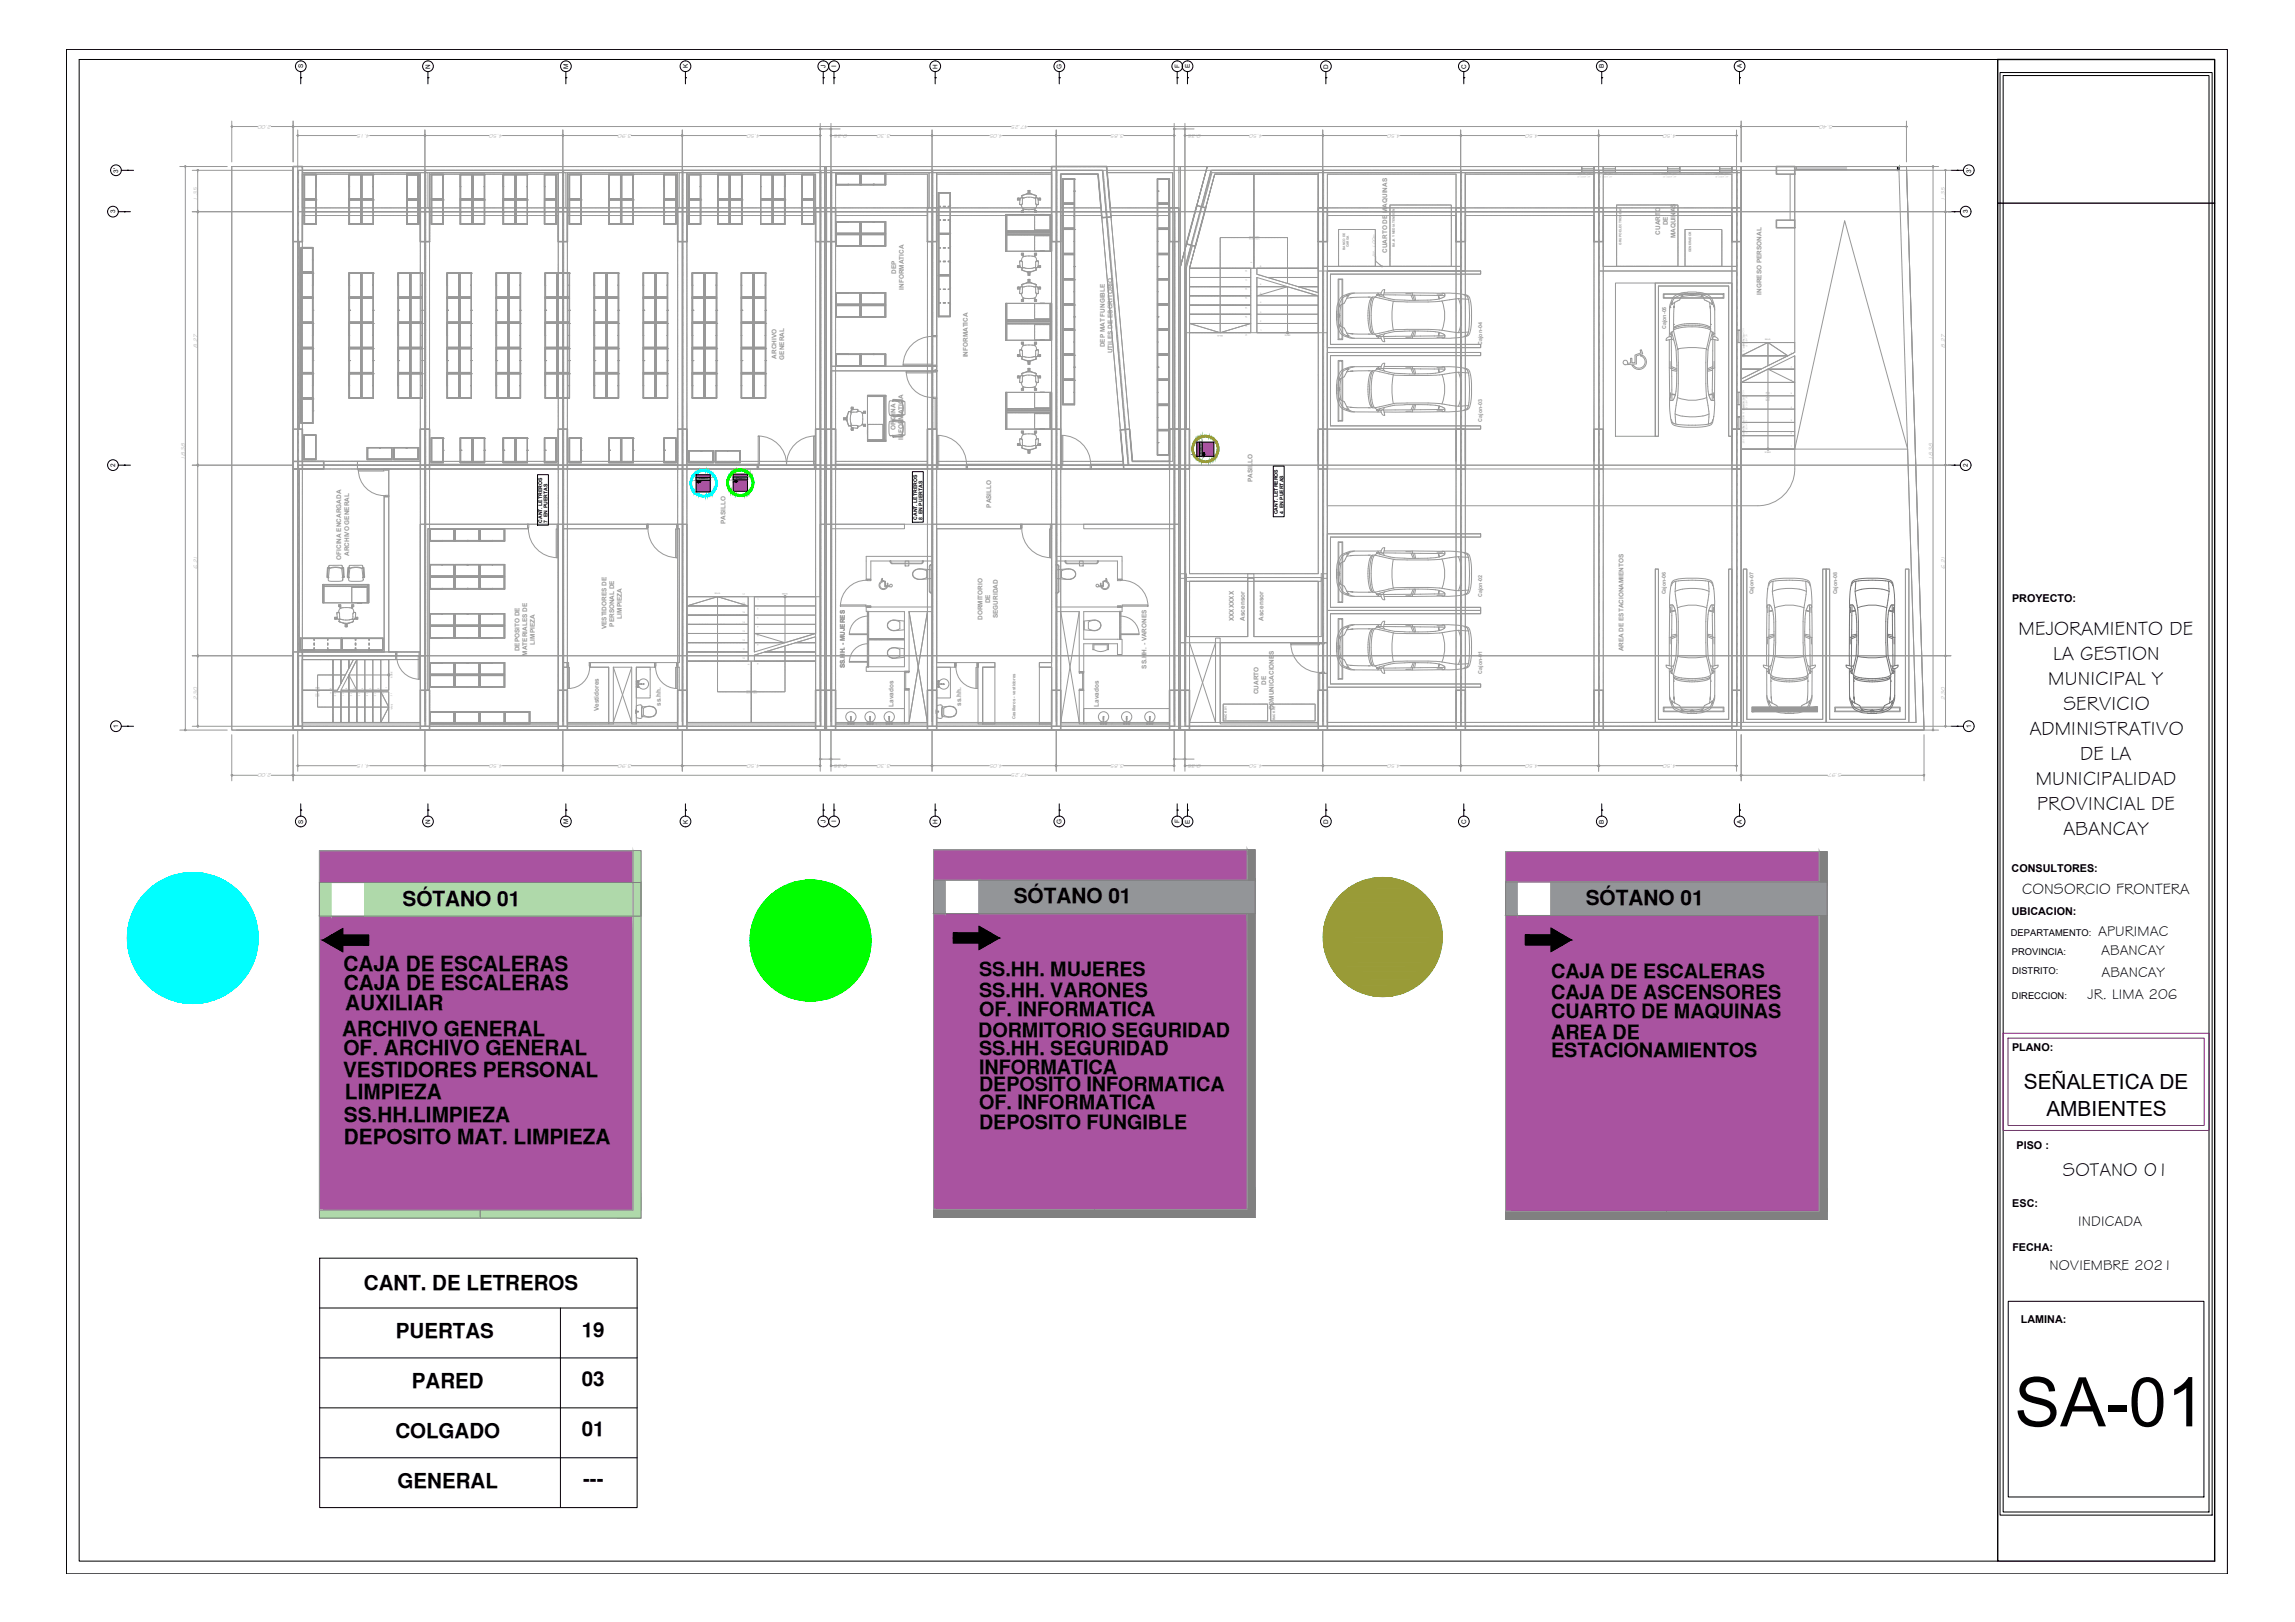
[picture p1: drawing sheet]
<svg xmlns="http://www.w3.org/2000/svg" width="841mm" height="594mm" viewBox="0 0 841 594" stroke-linecap="round" stroke-linejoin="round" font-family="sans-serif">
<defs><g id="words">
<text font-size="25.1" x="738.2" y="522.4">SA-01</text>
<g font-size="7.6">
<text x="147.5" y="331.8">SÓTANO 01</text>
<text x="371.5" y="330.8">SÓTANO 01</text>
<text x="581.1" y="331.5">SÓTANO 01</text>
<text x="125.8" y="355.8">CAJA DE ESCALERAS</text>
<text x="126" y="362.7">CAJA DE ESCALERAS</text>
<text x="126.5" y="370">AUXILIAR</text>
<text x="125.4" y="379.3">ARCHIVO GENERAL</text>
<text x="125.9" y="386.3">OF. ARCHIVO GENERAL</text>
<text x="125.7" y="394.6">VESTIDORES PERSONAL</text>
<text x="741.7" y="399">SEÑALETICA DE</text>
<text x="126.4" y="402.5">LIMPIEZA</text>
<text x="126" y="410.9">SS.HH.LIMPIEZA</text>
<text x="749.9" y="408.8">AMBIENTES</text>
<text x="126" y="419">DEPOSITO MAT. LIMPIEZA</text>
</g>
<g font-size="7.5">
<text x="133.4" y="472.4">CANT. DE LETREROS</text>
<text x="145.1" y="490">PUERTAS</text>
<text x="213.2" y="489.5">19</text>
<text x="150.9" y="508.2">PARED</text>
<text x="213.2" y="507.8">03</text>
<text x="144.9" y="526.5">COLGADO</text>
<text x="213.2" y="526.1">01</text>
<text x="145.7" y="544.8">GENERAL</text>
<text x="213.7" y="544.4">---</text>
</g>
<g font-size="7.3">
<text x="739.7" y="232.4">MEJORAMIENTO DE</text>
<text x="752.4" y="241.6">LA GESTION</text>
<text x="750.6" y="250.8">MUNICIPAL Y</text>
<text x="756.1" y="260">SERVICIO</text>
<text x="743.7" y="269.2">ADMINISTRATIVO</text>
<text x="762.3" y="278.4">DE LA</text>
<text x="746" y="287.6">MUNICIPALIDAD</text>
<text x="746.6" y="296.7">PROVINCIAL DE</text>
<text x="756" y="305.9">ABANCAY</text>
</g>
<g font-size="7.2">
<text x="358.8" y="357.5">SS.HH. MUJERES</text>
<text x="568.4" y="358.2">CAJA DE ESCALERAS</text>
<text x="358.8" y="365.2">SS.HH. VARONES</text>
<text x="568.4" y="365.9">CAJA DE ASCENSORES</text>
<text x="358.8" y="372.1">OF. INFORMATICA</text>
<text x="568.4" y="372.8">CUARTO DE MAQUINAS</text>
<text x="358.5" y="379.8">DORMITORIO SEGURIDAD</text>
<text x="568.4" y="380.5">AREA DE</text>
<text x="358.8" y="386.5">SS.HH. SEGURIDAD</text>
<text x="568.4" y="387.2">ESTACIONAMIENTOS</text>
<text x="358.8" y="393.3">INFORMATICA</text>
<text x="358.8" y="399.5">DEPOSITO INFORMATICA</text>
<text x="358.8" y="406.3">OF. INFORMATICA</text>
<text x="358.8" y="413.6">DEPOSITO FUNGIBLE</text>
</g>
<text font-size="7" x="756" y="430.9">SOTANO 01</text>
<text font-size="5.7" x="741.1" y="327.6">CONSORCIO FRONTERA</text>
<g font-size="5.4">
<text x="768.9" y="342.8">APURIMAC</text>
<text x="770" y="349.7">ABANCAY</text>
<text x="770.1" y="357.7">ABANCAY</text>
<text x="764.9" y="365.8">JR. LIMA 206</text>
<text x="761.6" y="449">INDICADA</text>
<text x="751" y="465.1">NOVIEMBRE 2021</text>
</g>
<g font-size="4">
<text x="737.3" y="220.6">PROYECTO:</text>
<text x="737.2" y="319.3">CONSULTORES:</text>
<text x="737.2" y="335.2">UBICACION:</text>
<text x="737.3" y="385.1">PLANO:</text>
<text x="739" y="420.9">PISO :</text>
<text x="737.4" y="442">ESC:</text>
<text x="737.5" y="458.1">FECHA:</text>
<text x="740.6" y="484.4">LAMINA:</text>
</g>
<g font-size="3.4">
<text x="736.9" y="342.7">DEPARTAMENTO:</text>
<text x="737.3" y="349.7">PROVINCIA:</text>
<text x="737.3" y="356.9">DISTRITO:</text>
<text x="737.3" y="365.9">DIRECCION:</text>
</g>
<g font-size="2.4">
<text x="111.1" y="25" transform="rotate(-90 111.1 25)">S</text>
<text x="157.7" y="25.1" transform="rotate(-90 157.7 25.1)">N</text>
<text x="208.2" y="25.3" transform="rotate(-90 208.2 25.3)">M</text>
<text x="252" y="25" transform="rotate(-90 252 25)">K</text>
<text x="302.5" y="24.9" transform="rotate(-90 302.5 24.9)">J</text>
<text x="306.5" y="24.6" transform="rotate(-90 306.5 24.6)">I</text>
<text x="343.5" y="25.1" transform="rotate(-90 343.5 25.1)">H</text>
<text x="389" y="25.2" transform="rotate(-90 389 25.2)">G</text>
<text x="432.2" y="25" transform="rotate(-90 432.2 25)">F</text>
<text x="436" y="25" transform="rotate(-90 436 25)">E</text>
<text x="486.7" y="25.1" transform="rotate(-90 486.7 25.1)">D</text>
<text x="537.3" y="25.1" transform="rotate(-90 537.3 25.1)">C</text>
<text x="587.8" y="25" transform="rotate(-90 587.8 25)">B</text>
<text x="638.3" y="25" transform="rotate(-90 638.3 25)">A</text>
<text x="43.3" y="63.2" transform="rotate(-90 43.3 63.2)">3'</text>
<text x="722.3" y="63.2" transform="rotate(-90 722.3 63.2)">3'</text>
<text x="42.2" y="78.2" transform="rotate(-90 42.2 78.2)">3</text>
<text x="721.2" y="78.2" transform="rotate(-90 721.2 78.2)">3</text>
<text x="42.2" y="171" transform="rotate(-90 42.2 171)">2</text>
<text x="721.2" y="171" transform="rotate(-90 721.2 171)">2</text>
<text x="43.3" y="266.6" transform="rotate(-90 43.3 266.6)">1</text>
<text x="722.3" y="266.6" transform="rotate(-90 722.3 266.6)">1</text>
<text x="111.1" y="301.7" transform="rotate(-90 111.1 301.7)">S</text>
<text x="157.7" y="301.7" transform="rotate(-90 157.7 301.7)">N</text>
<text x="208.2" y="301.9" transform="rotate(-90 208.2 301.9)">M</text>
<text x="252" y="301.7" transform="rotate(-90 252 301.7)">K</text>
<text x="302.5" y="301.5" transform="rotate(-90 302.5 301.5)">J</text>
<text x="306.5" y="301.2" transform="rotate(-90 306.5 301.2)">I</text>
<text x="343.5" y="301.7" transform="rotate(-90 343.5 301.7)">H</text>
<text x="389" y="301.8" transform="rotate(-90 389 301.8)">G</text>
<text x="432.2" y="301.6" transform="rotate(-90 432.2 301.6)">F</text>
<text x="436" y="301.7" transform="rotate(-90 436 301.7)">E</text>
<text x="486.7" y="301.7" transform="rotate(-90 486.7 301.7)">D</text>
<text x="537.3" y="301.7" transform="rotate(-90 537.3 301.7)">C</text>
<text x="587.8" y="301.7" transform="rotate(-90 587.8 301.7)">B</text>
<text x="638.3" y="301.7" transform="rotate(-90 638.3 301.7)">A</text>
</g>
<g font-size="2.4" fill="#989898">
<text x="611.2" y="82.5" transform="rotate(-90 611.2 82.5)">DE</text>
<text x="608.4" y="85.9" transform="rotate(-90 608.4 85.9)">CUARTO</text>
<text x="614" y="87.3" transform="rotate(-90 614 87.3)">MAQUINAS</text>
<text x="508.4" y="92.7" transform="rotate(-90 508.4 92.7)">CUARTO DE MAQUINAS</text>
<text x="328.4" y="100.2" transform="rotate(-90 328.4 100.2)">DEP</text>
<text x="331.2" y="106.1" transform="rotate(-90 331.2 106.1)">INFORMATICA</text>
<text x="645.5" y="107.9" transform="rotate(-90 645.5 107.9)">INGRESO PERSONAL</text>
<text x="284.5" y="131.3" transform="rotate(-90 284.5 131.3)">ARCHIVO</text>
<text x="287.4" y="131.7" transform="rotate(-90 287.4 131.7)">GENERAL</text>
<text x="354.6" y="130.9" transform="rotate(-90 354.6 130.9)">INFORMATICA</text>
<text x="404.8" y="127.2" transform="rotate(-90 404.8 127.2)">DEP MAT FUNGIBLE</text>
<text x="407.7" y="129.4" transform="rotate(-90 407.7 129.4)">UTILES DE ESCRITORIO</text>
<text x="328.2" y="157.6" transform="rotate(-90 328.2 157.6)">OFICINA</text>
<text x="331" y="161" transform="rotate(-90 331 161)">INFORMATICA</text>
<text x="459" y="176.5" transform="rotate(-90 459 176.5)">PASILLO</text>
<text x="363.2" y="186" transform="rotate(-90 363.2 186)">PASILLO</text>
<text x="265.9" y="191.9" transform="rotate(-90 265.9 191.9)">PASILLO</text>
<text x="127.9" y="203.7" transform="rotate(-90 127.9 203.7)">ARCHIVO GENERAL</text>
<text x="125.1" y="205" transform="rotate(-90 125.1 205)">OFICINA ENCARGADA</text>
<text x="362.9" y="221" transform="rotate(-90 362.9 221)">DE</text>
<text x="227.9" y="226.6" transform="rotate(-90 227.9 226.6)">LIMPIEZA</text>
<text x="360" y="227.1" transform="rotate(-90 360 227.1)">DORMITORIO</text>
<text x="365.7" y="226.4" transform="rotate(-90 365.7 226.4)">SEGURIDAD</text>
<text x="452.1" y="227.5" transform="rotate(-90 452.1 227.5)">XXXXXXX</text>
<text x="456.2" y="227.4" transform="rotate(-90 456.2 227.4)">Ascensor</text>
<text x="463" y="227.4" transform="rotate(-90 463 227.4)">Ascensor</text>
<text x="222.2" y="230.5" transform="rotate(-90 222.2 230.5)">VESTIDORES DE</text>
<text x="225.1" y="229.5" transform="rotate(-90 225.1 229.5)">PERSONAL DE</text>
<text x="190.3" y="238.6" transform="rotate(-90 190.3 238.6)">DEPOSITO DE</text>
<text x="196" y="236.1" transform="rotate(-90 196 236.1)">LIMPIEZA</text>
<text x="595" y="238.6" transform="rotate(-90 595 238.6)">AREA DE ESTACIONAMIENTOS</text>
<text x="193.2" y="240.1" transform="rotate(-90 193.2 240.1)">MATERIALES DE</text>
<text x="309.6" y="244.8" transform="rotate(-90 309.6 244.8)">SS.HH. - MUJERES</text>
<text x="420.1" y="244.9" transform="rotate(-90 420.1 244.9)">SS.HH. - VARONES</text>
<text x="463.9" y="250.9" transform="rotate(-90 463.9 250.9)">DE</text>
<text x="461.2" y="254.2" transform="rotate(-90 461.2 254.2)">CUARTO</text>
<text x="219.4" y="260.5" transform="rotate(-90 219.4 260.5)">Vestidores</text>
<text x="242.1" y="258.5" transform="rotate(-90 242.1 258.5)">ss.hh.</text>
<text x="327.5" y="258.9" transform="rotate(-90 327.5 258.9)">Lavados</text>
<text x="352.2" y="258.5" transform="rotate(-90 352.2 258.5)">ss.hh.</text>
<text x="402.6" y="258.9" transform="rotate(-90 402.6 258.9)">Lavados</text>
<text x="466.8" y="260.2" transform="rotate(-90 466.8 260.2)">COMUNICACIONES</text>
</g>
<g font-size="2.1" fill="#989898">
<text x="99.5" y="45.7" transform="rotate(-180 99.5 45.7)">2.00</text>
<text x="376.9" y="45.7" transform="rotate(-180 376.9 45.7)">47.25</text>
<text x="671.7" y="45.7" transform="rotate(-180 671.7 45.7)">5.40</text>
<text x="135.7" y="49" transform="rotate(-180 135.7 49)">4.15</text>
<text x="184.3" y="49" transform="rotate(-180 184.3 49)">4.50</text>
<text x="231.5" y="49" transform="rotate(-180 231.5 49)">3.90</text>
<text x="278.7" y="49" transform="rotate(-180 278.7 49)">4.50</text>
<text x="310.5" y="49" transform="rotate(-180 310.5 49)">0.35</text>
<text x="326.4" y="49" transform="rotate(-180 326.4 49)">3.30</text>
<text x="367.6" y="49" transform="rotate(-180 367.6 49)">4.05</text>
<text x="412" y="49" transform="rotate(-180 412 49)">3.85</text>
<text x="440.2" y="49" transform="rotate(-180 440.2 49)">0.35</text>
<text x="462.8" y="49" transform="rotate(-180 462.8 49)">4.50</text>
<text x="513.4" y="49" transform="rotate(-180 513.4 49)">4.50</text>
<text x="563.9" y="49" transform="rotate(-180 563.9 49)">4.50</text>
<text x="614.4" y="49" transform="rotate(-180 614.4 49)">4.50</text>
<text x="72.4" y="73.5" transform="rotate(-90 72.4 73.5)">1.35</text>
<text x="712.9" y="73.5" transform="rotate(-90 712.9 73.5)">1.35</text>
<text x="72.4" y="127.3" transform="rotate(-90 72.4 127.3)">8.27</text>
<text x="712.8" y="127.3" transform="rotate(-90 712.8 127.3)">8.27</text>
<text x="67.9" y="168.6" transform="rotate(-90 67.9 168.6)">18.38</text>
<text x="708.3" y="168.6" transform="rotate(-90 708.3 168.6)">18.38</text>
<text x="72.4" y="208.4" transform="rotate(-90 72.4 208.4)">6.21</text>
<text x="712.9" y="208.4" transform="rotate(-90 712.9 208.4)">6.21</text>
<text x="72.4" y="256.5" transform="rotate(-90 72.4 256.5)">2.30</text>
<text x="712.9" y="256.5" transform="rotate(-90 712.9 256.5)">2.30</text>
<text x="135.7" y="279.8" transform="rotate(-180 135.7 279.8)">4.15</text>
<text x="184.3" y="279.8" transform="rotate(-180 184.3 279.8)">4.50</text>
<text x="231.5" y="279.8" transform="rotate(-180 231.5 279.8)">3.90</text>
<text x="278.7" y="279.8" transform="rotate(-180 278.7 279.8)">4.50</text>
<text x="310.5" y="279.8" transform="rotate(-180 310.5 279.8)">0.35</text>
<text x="326.4" y="279.8" transform="rotate(-180 326.4 279.8)">3.30</text>
<text x="367.6" y="279.8" transform="rotate(-180 367.6 279.8)">4.05</text>
<text x="412" y="279.8" transform="rotate(-180 412 279.8)">3.85</text>
<text x="440.2" y="279.8" transform="rotate(-180 440.2 279.8)">0.35</text>
<text x="462.8" y="279.8" transform="rotate(-180 462.8 279.8)">4.50</text>
<text x="513.4" y="279.8" transform="rotate(-180 513.4 279.8)">4.50</text>
<text x="563.9" y="279.8" transform="rotate(-180 563.9 279.8)">4.50</text>
<text x="614.4" y="279.8" transform="rotate(-180 614.4 279.8)">4.50</text>
<text x="99.5" y="283.3" transform="rotate(-180 99.5 283.3)">2.00</text>
<text x="376.9" y="283.3" transform="rotate(-180 376.9 283.3)">47.25</text>
<text x="674.9" y="283.3" transform="rotate(-180 674.9 283.3)">5.97</text>
</g>
<g font-size="2" fill="#989898">
<text x="610.6" y="120.6" transform="rotate(-90 610.6 120.6)">Cajon-05</text>
<text x="543.2" y="126.3" transform="rotate(-90 543.2 126.3)">Cajon-04</text>
<text x="543.2" y="154.5" transform="rotate(-90 543.2 154.5)">Cajon-03</text>
<text x="543.2" y="218.7" transform="rotate(-90 543.2 218.7)">Cajon-02</text>
<text x="610.4" y="217.7" transform="rotate(-90 610.4 217.7)">Cajon-06</text>
<text x="642.6" y="217.7" transform="rotate(-90 642.6 217.7)">Cajon-07</text>
<text x="673.2" y="217.7" transform="rotate(-90 673.2 217.7)">Cajon-08</text>
<text x="543.2" y="246.7" transform="rotate(-90 543.2 246.7)">Cajon-01</text>
</g>
<g font-size="1.9">
<text x="198.7" y="191.5" transform="rotate(-90 198.7 191.5)">CANT. LETREROS</text>
<text x="200.7" y="191.5" transform="rotate(-90 200.7 191.5)">7 EN PUERTAS</text>
<text x="336.1" y="190.4" transform="rotate(-90 336.1 190.4)">CANT. LETREROS</text>
<text x="338" y="190.4" transform="rotate(-90 338 190.4)">8 EN PUERTAS</text>
<text x="468.3" y="188.4" transform="rotate(-90 468.3 188.4)">CANT. LETREROS</text>
<text x="470.3" y="188.3" transform="rotate(-90 470.3 188.3)">4 EN PUERTAS</text>
</g>
<text font-size="1.7" fill="#989898" x="504.1" y="94.1" transform="rotate(-90 504.1 94.1)">Alt. 1.00m</text>
<text font-size="1.6" fill="#989898" x="372.2" y="263.5" transform="rotate(-90 372.2 263.5)">Casilleros - vestidores</text>
<g font-size="1.2" fill="#989898">
<text x="594.2" y="89.6" transform="rotate(-90 594.2 89.6)">GRUPO ELECTROGENO</text>
<text x="493" y="91.6" transform="rotate(-90 493 91.6)">BANCO DE</text>
<text x="494.3" y="90.6" transform="rotate(-90 494.3 90.6)">CARGA</text>
<text x="511.1" y="90.5" transform="rotate(-90 511.1 90.5)">BAJA Y MEDIA TENSION</text>
<text x="619.7" y="92.4" transform="rotate(-90 619.7 92.4)">GENERADOR</text>
<text x="449.6" y="263.8" transform="rotate(-90 449.6 263.8)">RACK 01</text>
<text x="467.2" y="263.8" transform="rotate(-90 467.2 263.8)">RACK 02</text>
</g>
<g font-size=".8" fill="#989898">
<text x="581" y="63.3" transform="rotate(-180 581 63.3)">AC_WIDO_B_SIZE</text>
<text x="582.8" y="63.5" transform="rotate(-180 582.8 63.5)">GS_Separator</text>
<text x="582.9" y="64.4" transform="rotate(-180 582.9 64.4)">AC_WIDO_ID</text>
<text x="584.8" y="63.3" transform="rotate(-180 584.8 63.3)">AC_WIDO_A_SIZE</text>
<text x="588.8" y="63.3" transform="rotate(-180 588.8 63.3)">AC_WIDO_B_SIZE</text>
<text x="590.7" y="63.5" transform="rotate(-180 590.7 63.5)">GS_Separator</text>
<text x="590.8" y="64.4" transform="rotate(-180 590.8 64.4)">AC_WIDO_ID</text>
<text x="592.7" y="63.3" transform="rotate(-180 592.7 63.3)">AC_WIDO_A_SIZE</text>
<text x="612.4" y="63.3" transform="rotate(-180 612.4 63.3)">AC_WIDO_B_SIZE</text>
<text x="614.3" y="63.5" transform="rotate(-180 614.3 63.5)">GS_Separator</text>
<text x="614.4" y="64.4" transform="rotate(-180 614.4 64.4)">AC_WIDO_ID</text>
<text x="616.3" y="63.3" transform="rotate(-180 616.3 63.3)">AC_WIDO_A_SIZE</text>
<text x="631.5" y="63.3" transform="rotate(-180 631.5 63.3)">AC_WIDO_B_SIZE</text>
<text x="633.4" y="63.5" transform="rotate(-180 633.4 63.5)">GS_Separator</text>
<text x="633.4" y="64.4" transform="rotate(-180 633.4 64.4)">AC_WIDO_ID</text>
<text x="635.4" y="63.3" transform="rotate(-180 635.4 63.3)">AC_WIDO_A_SIZE</text>
<text x="461.6" y="87.2" transform="rotate(-180 461.6 87.2)">17C x 0.18</text>
<text x="461.6" y="86.3" transform="rotate(-180 461.6 86.3)">16H x 0.30</text>
<text x="457.2" y="98.9" transform="rotate(-180 457.2 98.9)">10</text>
<text x="458.9" y="96.5" transform="rotate(-90 458.9 96.5)">9</text>
<text x="461.7" y="101">7</text>
<text x="461.7" y="97.6">8</text>
<text x="457.2" y="102.2" transform="rotate(-180 457.2 102.2)">11</text>
<text x="457.2" y="105.6" transform="rotate(-180 457.2 105.6)">12</text>
<text x="461.7" y="107.8">5</text>
<text x="457.2" y="109" transform="rotate(-180 457.2 109)">13</text>
<text x="457.2" y="112.3" transform="rotate(-180 457.2 112.3)">14</text>
<text x="461.7" y="111.2">4</text>
<text x="457.2" y="115.7" transform="rotate(-180 457.2 115.7)">15</text>
<text x="457.2" y="119.1" transform="rotate(-180 457.2 119.1)">16</text>
<text x="461.7" y="114.5">3</text>
<text x="448.1" y="122.7" transform="rotate(-180 448.1 122.7)">BAJA</text>
<text x="457.2" y="122.5" transform="rotate(-180 457.2 122.5)">17</text>
<text x="470.8" y="123.2">SUBE</text>
<text x="638.7" y="120.3" transform="rotate(90 638.7 120.3)">AC_WIDO_A_SIZE</text>
<text x="638.7" y="124.1" transform="rotate(90 638.7 124.1)">AC_WIDO_B_SIZE</text>
<text x="638.9" y="122.2" transform="rotate(90 638.9 122.2)">GS_Separator</text>
<text x="639.8" y="122.2" transform="rotate(90 639.8 122.2)">AC_WIDO_ID</text>
<text x="646.9" y="124.6">BAJA</text>
<text x="656.3" y="129.7">8</text>
<text x="656.3" y="134.6">7</text>
<text x="638.7" y="143" transform="rotate(90 638.7 143)">AC_WIDO_A_SIZE</text>
<text x="656.3" y="139.5">6</text>
<text x="638.7" y="146.9" transform="rotate(90 638.7 146.9)">AC_WIDO_B_SIZE</text>
<text x="638.9" y="145" transform="rotate(90 638.9 145)">GS_Separator</text>
<text x="639.8" y="144.9" transform="rotate(90 639.8 144.9)">AC_WIDO_ID</text>
<text x="647.7" y="146.8" transform="rotate(-90 647.7 146.8)">8C x 0.16</text>
<text x="648.6" y="146.9" transform="rotate(-90 648.6 146.9)">7H x 0.43</text>
<text x="656.3" y="149.3">4</text>
<text x="656.3" y="144.4">5</text>
<text x="638.7" y="152" transform="rotate(90 638.7 152)">AC_WIDO_A_SIZE</text>
<text x="638.7" y="155.9" transform="rotate(90 638.7 155.9)">AC_WIDO_B_SIZE</text>
<text x="638.9" y="154" transform="rotate(90 638.9 154)">GS_Separator</text>
<text x="639.8" y="153.9" transform="rotate(90 639.8 153.9)">AC_WIDO_ID</text>
<text x="656.3" y="159">2</text>
<text x="646.8" y="165.8">SUBE</text>
<text x="656.2" y="163.9">1</text>
<text x="261.9" y="217.7">BAJA</text>
<text x="272.1" y="221.3">16</text>
<text x="278.1" y="219.1" transform="rotate(-180 278.1 219.1)">1</text>
<text x="288.7" y="217.2" transform="rotate(-180 288.7 217.2)">SUBE</text>
<text x="272.1" y="224.7">15</text>
<text x="278" y="222.5" transform="rotate(-180 278 222.5)">2</text>
<text x="278" y="225.9" transform="rotate(-180 278 225.9)">3</text>
<text x="272.1" y="228.1">14</text>
<text x="278" y="229.3" transform="rotate(-180 278 229.3)">4</text>
<text x="278" y="232.6" transform="rotate(-180 278 232.6)">5</text>
<text x="278" y="236" transform="rotate(-180 278 236)">6</text>
<text x="278" y="239.4" transform="rotate(-180 278 239.4)">7</text>
<text x="272.1" y="241.5">10</text>
<text x="274.7" y="243.7" transform="rotate(-90 274.7 243.7)">9</text>
<text x="278" y="242.7" transform="rotate(-180 278 242.7)">8</text>
<text x="143.8" y="248.2" transform="rotate(-90 143.8 248.2)">SUBE</text>
<text x="116.2" y="255.3" transform="rotate(-90 116.2 255.3)">17C x 0.18</text>
<text x="117.1" y="255.3" transform="rotate(-90 117.1 255.3)">16H x 0.26</text>
<text x="121.4" y="252.2" transform="rotate(-90 121.4 252.2)">8</text>
<text x="121.4" y="253.4" transform="rotate(-180 121.4 253.4)">9</text>
<text x="122.6" y="253.9" transform="rotate(90 122.6 253.9)">10</text>
<text x="124.3" y="252.2" transform="rotate(-90 124.3 252.2)">7</text>
<text x="125.5" y="254" transform="rotate(90 125.5 254)">11</text>
<text x="127.3" y="252.2" transform="rotate(-90 127.3 252.2)">6</text>
<text x="128.5" y="253.9" transform="rotate(90 128.5 253.9)">12</text>
<text x="130.2" y="252.3" transform="rotate(-90 130.2 252.3)">5</text>
<text x="131.4" y="253.9" transform="rotate(90 131.4 253.9)">13</text>
<text x="133.1" y="252.2" transform="rotate(-90 133.1 252.2)">4</text>
<text x="134.3" y="253.9" transform="rotate(90 134.3 253.9)">14</text>
<text x="136" y="252.2" transform="rotate(-90 136 252.2)">3</text>
<text x="137.2" y="253.9" transform="rotate(90 137.2 253.9)">15</text>
<text x="139" y="252.2" transform="rotate(-90 139 252.2)">2</text>
<text x="140.1" y="253.9" transform="rotate(90 140.1 253.9)">16</text>
<text x="141.9" y="252.1" transform="rotate(-90 141.9 252.1)">1</text>
<text x="143.1" y="253.9" transform="rotate(90 143.1 253.9)">17</text>
<text x="277.5" y="253.6" transform="rotate(-180 277.5 253.6)">17C x 0.18</text>
<text x="277.5" y="252.7" transform="rotate(-180 277.5 252.7)">16H x 0.30</text>
<text x="143.3" y="258" transform="rotate(90 143.3 258)">BAJA</text>
</g>
<g font-size=".6">
<text x="440.3" y="166.1" transform="rotate(-90 440.3 166.1)">SOTANO 01</text>
<text x="256.1" y="175.6" transform="rotate(1 256.1 175.6)">SOTANO 01</text>
<text x="269.6" y="175.4" transform="rotate(1 269.6 175.4)">SOTANO 01</text>
</g>
</g></defs>
<!-- layer: DIBUJO -->
<g fill="none" stroke="#989898" stroke-width=".37">
<path d="M84.9 61h613.7l6.5 206.4h-620.2zM84.9 61h22.5v206.4h-22.5zM107.4 61h194.9v206.4h-194.9zM110.8 63.2h43.2v25.3h3.4v-25.3h47.2v25.3h3.3v-25.3h40.4v25.3h3.4v-25.3h48.9v12.9h-1.7v12.4h1.7v68.7h-1.7v14.6h-21.3v-1.7h-25.9v-12.9h-3.4v12.9h-40.4v-12.9h-3.3v12.9h-47.2v-12.9h-3.4v11.8h-43.2v-11.8h-1.1v-68.7h1.1zM110.8 61h191.5v2.2h-191.5M154 76.1v-12.9h2.8v12.9M204.6 76.1v-12.9h2.8v12.9M248.9 76.1v-12.9h2.8v12.9M300.6 76.1v-12.9h1.7v12.9M302.8 61h139.6l-9.9 36.8v59.4h-.5v110.2h-129.2zM302.8 76.1v-12.9h1.7v12.9M304.5 63.2h36v12.9h-.6v12.4h1.7v34.4h1.7v11.2h-38.8v-45.6h1.7v-12.4h-1.7z"/>
<path d="M340.5 76.1v-12.9h2.8v12.9M343.3 63.2h42.1v25.3h1.7v68.7h-1.7v12.9h-30.9v1.7h-11.2zM385.4 61h-82.6v2.2h82.6M388.7 63.8h13.7l1.4 15.9 3.3-.3-1.4-16.2h24v105.8h-14.7l-1.1-11.8-3.3 .3 1.1 12.6h-11.7v1.7h-11.3zM405.5 61h26.5v15.1M405.7 63.2h24M429.7 63.2v12.9M432.5 61h9.9l-9.9 36.8zM432.5 61h205.6v206.4h67l-6.5-206.4h-60.5v206.4h-205.6zM438.6 75.3l3.8-14.3h195.7v2.2h-1.7v12.9M440.7 75.8l3.4-12.6h194v12.9M440.8 80l-.1 .2"/>
<path d="M440.8 79.9h.1M440.9 79.7l-.1 .1M441 79.3l-.1 .4M441 79.1v.1M441.1 78.9v.1M441.2 78.5l-.1 .4M441.3 78.3l-.1 .2M441.3 78.1v.1M441.4 77.6l-.1 .4M441.5 77.3v.2M441.6 77.1l-.1 .1M441.7 76.7l-.1 .3"/>
<path d="M441.8 76.4l-.1 .2M441.8 76.1v.2M441.9 75.8l-.1 .3M442 75.6l-.1 .2M442 75.5h.1M442.1 75.3l-.1 .1M442.1 75.2v.1M442.1 74.9v.2M442.2 74.7v.2M442.3 74.4l-.1 .2M442.4 74.1l-.1 .2M442.5 73.7l-.1 .4"/>
<path d="M442.5 73.6h.1M442.5 73.5h.1M442.6 73.2v.2M442.7 72.8v.3M442.8 72.7h-.1M442.8 72.5v.1M442.9 72.2l-.1 .3M442.9 72v.2M443 71.7l-.1 .3M443.1 71.5l-.1 .2M443.2 71.1l-.1 .3M443.2 70.9v.1"/>
<path d="M443.2 70.8v.1M443.3 70.6v.1M443.4 70.3l-.1 .2M443.5 70.1l-.1 .1M443.5 70v.1M443.5 69.8v.1M443.6 69.6v.1M443.7 69.3l-.1 .2M443.7 69.1v.2M443.8 68.8v.2M443.9 68.4l-.1 .3M444 68l-.1 .4"/>
<path d="M444 67.9h.1M444.1 67.6l-.1 .2M444.2 67.3l-.1 .2M444.3 67.1l-.1 .2M444.3 67h.1M444.3 66.7v.2M444.4 66.4v.2M444.5 66.2v.1M444.6 66l-.1 .1M444.6 65.9h.1M444.6 65.6v.2M444.7 65.5v.1"/>
<path d="M444.8 65.2l-.1 .2M444.8 65.1h.1M444.8 64.9v.1M444.9 64.7v.2M444.9 64.5v.1M445 64.3l-.1 .2M445.1 63.9l-.1 .3M445.2 63.8h-.1M445.2 63.8h37.9v34.4M459.5 63.8v34.4M483.1 63.2h53.9v12.9h-3.4v12.4h1.7v9.1h-50.6v-9.1h1.7v-12.4h-3.3zM579.6 61v2.2v-2.2h4.5v2.2v-.6h-4.5z"/>
<path d="M579.6 61.8h4.5M584.1 63.2h52.3v12.9h-1.7v12.4h1.7v9.1h-48.9v-21.5h-3.4zM587.5 61v2.2v-2.2h4.5v2.2v-.6h-4.5zM587.5 61.8h4.5M611.1 61v2.2v-2.2h4.5v2.2v-.6h-4.5zM611.1 61.8h4.5M630.2 61v2.2v-2.2h4.5v2.2v-.6h-4.5zM630.2 61.8h4.5M638.1 61h19.6v64.5h-19.6zM656 63.8v16.8M657.7 61h.6v1.1h-.6zM657.7 63.8v16.8"/>
<path d="M676.8 61.5h-18.5v.6h18.5M107.4 88.5v68.7M109.7 88.5v68.7M300.6 88.5v68.7M302.3 88.5v68.7M302.8 88.5v68.7M304.5 88.5v45.6M341.6 88.5v34.4M343.3 88.5v34.4h-1.7M387.1 88.5v68.7M388.7 88.5v68.7M429.7 88.5v68.7h2.3v-68.7"/>
<path d="M434.8 89.4l-2.3 8.4v59.4M435.9 98.2v.1M435.9 98.4l.1 6.6M436 97.8l-.1 .4M436.1 98.2h22.1M436.1 97.6l-.1 .2M436.1 97.4v.1M436.2 97.3l-.1 .1M436.2 97v.2M436.3 96.8v.2M436.4 96.5l-.1 .2M436.4 96.4h.1"/>
<path d="M436.5 96.1l-.1 .2M436.6 95.8l-.1 .2M436.6 95.7h.1M436.6 95.6h.1M436.6 95.4v.1M436.8 94.9l-.1 .5M436.9 94.6l-.1 .2M436.9 94.3v.3M437 89.9l-2.2 8.2v59.1M437.1 94l-.1 .3M437.1 93.8v.1M437.1 93.7v.1"/>
<path d="M437.2 93.4l-.1 .2M437.3 92.9l-.1 .5M437.4 92.7v.1M437.6 92.1l-.2 .5M437.6 92h.1M437.7 91.7l-.1 .2M437.8 91.3l-.1 .3M437.9 90.9l-.1 .4M437.9 90.8h.1M438 90.5l-.1 .2M438 90.2v.3M438.1 90v.2"/>
<path d="M438.2 89.9h-.1M438.2 89.6v.2M438.3 89.3l-.1 .2M438.4 89.1l-.1 .1M438.5 88.8l-.1 .2M438.5 88.5v.2M438.6 88.3l-.1 .1M438.6 88.1v.1M438.7 87.8l-.1 .2M438.8 87.6l-.1 .2M438.8 87.4v.1M438.8 87.3v.1"/>
<path d="M438.9 87.2h-.1M438.9 87v.1M439 86.8l-.1 .2M439.1 86.5l-.1 .2M439.1 86.3v.1M439.1 86.1v.1M439.2 85.8v.2M439.3 85.7v.1M439.3 85.6h.1M439.3 85.5h.1M439.4 85.3l-.1 .1M439.4 85.2h.1"/>
<path d="M439.5 84.9l-.1 .2M439.5 84.8v.1M439.6 84.7h-.1M439.6 84.5v.1M439.6 84.4h.1M439.7 84.1l-.1 .2M439.7 84v.1M439.8 83.8l-.1 .1M439.8 83.7v.1M439.9 83.5l-.1 .1M439.9 83.2v.2M440 82.9l-.1 .2"/>
<path d="M440.1 82.8h-.1M440.1 82.7h.1M440.3 82l-.2 .6M440.3 81.7v.2M440.4 81.4v.2M440.5 81.1l-.1 .3M440.6 80.7l-.1 .3M440.7 80.2l-.1 .4M447.1 87.2v31.1M447.2 87l-.1 .1M447.3 87h24.4M458.4 98.4v3.1"/>
<path d="M459.4 98.2l-1 .1M459.5 98.2h.1M459.6 98.2h.9M460.6 98.2h.1M460.7 98.2l.1 2.3M460.8 98.2h22.1M471.8 87v.1M471.8 87.2v16.6M483.1 98.2v.1M483.1 98.4v3.2h-18.6M486.4 99.3h50.6v-36.1h47.1v25.3h1.7v10.8h50.6v57.9h-1.7v14.6h3.4v-7.3h61l3.1 100.1h-215.8zM636.4 99.3v57.9h1.7"/>
<path d="M636.4 88.5v9.1M638.1 88.5v68.7M435.9 108.3l.1 .1M435.9 111.7h.1M435.9 115l.1 .1M435.9 118.4l.1 .1M435.9 118.5l.1 3.4M435.9 118.5h.1M435.9 115.1v3.2M435.9 115.1h22.3M435.9 118.5h22.3M436 101.6h.1"/>
<path d="M436 118.5l.2 .1M436.1 101.6h22.1M436.3 118.6h.2M436.5 118.7h.2M436.8 118.7l.1 .1M436.9 118.8h.1M437.1 118.8l.6 .2M437.7 119h.1M437.9 119.1h.1M438.1 119.2h.2M438.4 119.2l.3 .1M438.8 119.3l.2 .1"/>
<path d="M439.1 119.4v.1M439.2 119.5h.1M439.3 119.5l.6 .2M440 119.7h.2M440.2 119.8l.4 .1M440.6 119.9l.4 .1M447.1 118.4v.2M447.1 118.6v3.3M453.7 119.9l-.4 .1M454 119.8l-.3 .1M454.3 119.7h-.2M454.7 119.6l-.3 .1"/>
<path d="M455.2 119.4l-.4 .2M455.4 119.4h-.1M455.5 119.3l-.1 .1M455.9 119.2l-.3 .1M456.2 119.2h-.3M456.4 119.1h-.2M456.5 119h.1M456.8 118.9l-.2 .1M456.9 118.9h.1M457.5 118.7l-.5 .2M457.7 118.7h-.1M458 118.6h-.2"/>
<path d="M458.2 105h-22.3v3.2M458.2 108.4h-22.3v3.2M458.2 111.7h-22.3v3.3M458.3 118.5l-.2 .1M458.3 118.5h.1M458.4 101.6v.1M458.4 101.8v3.3M458.4 108.3v3.3M458.4 111.7v.1M458.4 115v.2M458.4 118.4v.2M458.4 118.6l-.1 3.3"/>
<path d="M458.4 105.1v3.1M458.4 111.9v3.1M458.4 115.3v3M460.6 101.6v20.3h22.5v-13.5M460.6 118.5h22.5v3.4h-22.5zM460.6 115.1h22.5v3.4h-22.5zM460.6 111.7h22.5v3.4h-22.5zM460.6 108.4h22.5v3.3h-22.5zM460.6 101.6v3.4h11.2h-11.2v3.4h22.5M460.6 108.4l11.2-3.4 11.3 3.4M460.6 101.6l22.5 6.8M460.9 100.5v.1"/>
<path d="M461 100.6h.2M461.2 100.7h.2M461.5 100.7l.2 .1M461.8 100.8l.3 .1M462.2 100.9l.4 .2M462.7 101.1h.1M462.8 101.1l.2 .1M463.1 101.2h.2M463.4 101.3h.2M463.6 101.4l.3 .1M464 101.5h.2M464.3 101.5l.6 .3"/>
<path d="M465 101.8h.1M465.1 101.8h.1M465.2 101.8l.2 .1M465.5 101.9l.3 .1M465.9 102.1h.2M466.1 102.1h.1M466.3 102.1v.1M466.4 102.2h.1M466.5 102.2l.6 .2M467.2 102.4h.1M467.3 102.5l.3 .1M467.7 102.6h.2"/>
<path d="M468 102.7h.2M468.3 102.8h.1M468.4 102.8l.2 .1M468.6 102.9h.1M468.8 102.9l.7 .2M469.6 103.2h.1M469.8 103.2l.2 .1M470.1 103.3l.2 .1M470.3 103.4h.1M470.5 103.4h.1M470.6 103.4l.2 .1M470.9 103.5v.1"/>
<path d="M471 103.6l.4 .1M471.4 103.7h.2M471.7 103.8h.2M471.8 105v16.9M471.9 103.9h.2M472.2 104l.5 .1M472.8 104.1h.1M472.9 104.1v.1M473 104.2l.2 .1M473.3 104.3h.2M473.5 104.3l.2 .1M473.8 104.4l.2 .1"/>
<path d="M474.1 104.5h.1M474.3 104.6h.1M474.4 104.6l.5 .2M475 104.8h.1M475.1 104.8l.2 .1M475.4 104.9h.2M475.9 105.1h.2M476.2 105.1l.1 .1M476.4 105.2h.1M476.6 105.2v.1M476.7 105.3l.5 .1M477.2 105.4l.1 .1"/>
<path d="M477.4 105.5h.1M477.5 105.5l.2 .1M477.7 105.6h.3M478 105.7h.2M478.3 105.8h.2M478.6 105.8l.1 .1M478.8 105.9h.1M478.9 105.9l.5 .2M479.5 106.1h.1M479.6 106.2h.2M479.9 106.2l.2 .1M480.1 106.3l.2 .1"/>
<path d="M480.4 106.4l.2 .1M480.7 106.5h.1M480.8 106.5l.2 .1M481 106.6h.1M481.2 106.6l.4 .2M481.7 106.8h.2M482 106.9h.1M482.2 107h.4M482.6 107l.2 .1M483 101.6l.1 .1M483 105l.1 .1M483.1 101.8v3.2h-7.5"/>
<path d="M483.1 105.2v2l-.2-.1M304.5 135.8h38.8v21.4h-3.4v12.9h-33.7v-12.9h-1.7zM304.5 135.8v21.4M331 133.4h10.6v.4h-10.6zM341.6 122.9h1.7v.4h-1.3l-.4-.1zM341.6 133.8l1.7-.1v.4h-1.7zM341.6 122.9h1.7h-1.7M341.6 134.1h1.7h-1.7M341.6 135.8h1.1M341.6 134.1h1.7M343.3 134.1v1.7M434.8 121.9h51.6v35.3h-3.3v14.6h3.3v40h-2.2v1.1h-24.7v-1.1h-2.2v1.1h-22.5v-1.1h-2.3v-40h3.4v-14.6h-1.1z"/>
<path d="M436.1 121.9h22.1M441 120l.2 .1M441.3 120.1h.1M441.4 120.1l.1 .1M441.6 120.2l.4 .1M442.1 120.3l.3 .1M442.5 120.5h.2M442.7 120.6l.5 .1M443.3 120.7h.1M443.4 120.7l.2 .1M443.7 120.8h.1M443.8 120.8h.1"/>
<path d="M443.9 120.9l.4 .1M444.3 121l.2 .1M444.6 121.1h.2M444.9 121.2h.1M445 121.2l.4 .2M445.5 121.4l.3 .1M445.9 121.5h.2M446.2 121.6h.2M446.4 121.7h.2M446.7 121.7l.2 .1M447 121.8l.1 .1M447.2 121.8l-.1 .1"/>
<path d="M447.3 121.8h-.1M447.6 121.7l-.2 .1M447.8 121.7h-.2M448.1 121.6h-.2M448.4 121.5h-.2M448.6 121.4l-.2 .1M448.9 121.3l-.2 .1M449 121.3h.1M449.3 121.2l-.2 .1M449.3 121.2h.1M449.7 121.1h-.2M449.9 121l-.1 .1"/>
<path d="M450.4 120.9l-.4 .1M450.4 120.8h.1M450.9 120.7l-.4 .1M451.1 120.6l-.2 .1M451.2 120.6h.1M451.4 120.6h-.1M451.5 120.6h.1M451.8 120.5h-.2M452.2 120.3l-.4 .1M452.4 120.3h-.1M452.6 120.2l-.1 .1M453.1 120l-.5 .2"/>
<path d="M453.2 120h.1M636.4 121h1.7h-1.7h1.7v4.5h-1.7h1.7M636.4 125.5h1.7M637.2 121v4.5M638.1 130.3h17.1M638.1 130.3v.1M638.1 125.5h.1M638.1 138.8h.1M638.1 130.3h.1M638.1 135.2h7.2M638.2 125.5h19.3M638.2 130.2h.1"/>
<path d="M638.2 138.8h-.1M638.4 138.6l-.1 .1M638.7 138.5l-.2 .1M638.8 138.5h.1M639 138.4h-.1M639 138.3h.1M639 129.9l-.7 .3M639 129.8h.1M639.2 129.7v.1M639.3 129.7h.1M639.6 129.6l-.2 .1M639.8 138l-.7 .3"/>
<path d="M639.8 129.4l-.1 .1M639.9 137.9h.1M640.1 137.8l-.1 .1M640.1 129.3l-.2 .1M640.1 137.8h.1M640.1 129.3h.1M640.3 137.7h.1M640.4 137.7h.1M640.5 129.1l-.2 .1M640.6 129.1h-.1M640.6 129h.1M640.8 128.9v.1"/>
<path d="M640.9 137.4l-.4 .2M641 137.4h.1M641.1 128.8l-.2 .1M641.2 128.8h.1M641.3 137.2l-.2 .1M641.3 128.7h.1M641.4 137.1v.1M641.5 137.1h.1M641.6 128.6l-.2 .1M641.7 128.5l-.1 .1M641.8 137l-.2 .1M642 136.8l-.1 .1"/>
<path d="M642.1 136.8h.1M642.1 128.3l-.4 .2M642.2 128.3h-.1M642.3 128.2v.1M642.4 128.2h.1M642.4 136.7l-.2 .1M642.5 128.1h.1M642.6 128h.1M642.7 136.6h-.2M642.8 136.5h-.1M642.8 128h.1M643 136.3l-.2 .2"/>
<path d="M643.3 136.2l-.2 .1M643.4 127.7l-.6 .2M643.5 136.1l-.1 .1M643.5 127.6h.1M643.7 127.5l-.1 .1M643.7 127.5h.1M643.8 136l-.2 .1M643.9 127.4v.1M644 127.4h.1M644.2 135.8l-.4 .2M644.2 127.3h-.1M644.3 127.2l-.1 .1"/>
<path d="M644.4 135.7l-.2 .1M644.5 135.6v.1M644.6 135.6h.1M644.8 135.5h-.1M644.8 127l-.5 .2M644.8 135.5h.1M644.8 126.9h.1M645 135.4h-.1M645 126.9h.1M645.1 126.8h.1M645.3 126.7l-.1 .1M645.3 126.7h.1"/>
<path d="M645.5 126.6h.1M645.6 135.1l-.6 .2M645.7 135h.1M645.9 134.9l-.1 .1M645.9 126.4l-.3 .2M645.9 134.9h.1M645.9 126.4h.1M646.1 134.8v.1M646.1 126.3v.1M646.2 134.8h.1M646.2 126.3h.1M646.4 134.7h-.1"/>
<path d="M646.5 126.1l-.2 .1M646.6 126.1h.1M646.7 134.5l-.3 .2M646.8 134.5h.1M646.9 125.9l-.2 .2M647 134.4h-.1M647 134.4h.1M647.2 134.3h.1M647.2 125.8l-.2 .1M647.3 134.2h.1M647.3 125.7h.1M647.5 134.1l-.1 .1"/>
<path d="M647.6 125.6l-.2 .1M647.7 134l-.2 .1M647.8 125.5h-.1M647.8 134h.1M647.9 135.2v29.3M647.9 130.3v.1M647.9 130.5v3.4l.2-.1M647.9 125.5v4.7M647.9 125.5h-.1M647.9 125.5l.3 .1M648.2 125.7l.3 .2M648.3 133.7l-.2 .1"/>
<path d="M648.4 133.7h.1M648.6 125.9v.1M648.7 133.5l-.2 .1M648.7 126h.1M648.8 126.1h.1M648.9 126.1l.1 .1M648.9 133.4l-.1 .1M649 126.2l.2 .2M649.2 133.3l-.2 .1M649.2 126.4l.5 .2M649.4 133.2l-.1 .1M649.5 133.1h.1"/>
<path d="M649.7 126.7h.1M649.8 133l-.2 .1M649.8 126.8l.3 .1M650 132.9l-.1 .1M650.2 127l.3 .2M650.3 132.7l-.3 .2M650.5 127.2h.1M650.6 132.6l-.2 .1M650.6 132.6h.1M650.6 127.3l.3 .2M650.9 132.4l-.2 .1M651 127.5v.1"/>
<path d="M651.1 132.4h-.1M651.1 127.6h.1M651.2 127.7l.2 .1M651.3 132.2l-.2 .2M651.4 132.2h.1M651.4 127.8l.2 .2M651.7 132.1l-.2 .1M651.7 128l.2 .2M651.7 132h.1M651.9 131.9v.1M652 131.9h.1M652 128.2l.3 .2"/>
<path d="M652.4 128.4v.1M652.4 131.7l-.3 .2M652.5 128.5v.1M652.5 131.6v.1M652.6 128.6l.3 .2M652.7 131.6h-.1M652.8 131.5l-.1 .1M652.9 128.8h.1M653 131.4l-.2 .1M653 128.9l.2 .1M653.1 131.3h.1M653.3 129.1h.1"/>
<path d="M653.4 129.1v.1M653.5 131.1l-.3 .2M653.5 129.2l.2 .1M653.6 131.1h.1M653.7 129.4l.2 .1M653.9 131h-.2M653.9 129.5l.1 .1M654.1 129.6h.1M654.1 130.8l-.2 .1M654.2 130.8h.1M654.2 129.7l.5 .3M654.4 130.7l-.1 .1"/>
<path d="M654.4 130.7h.1M654.6 130.6h.1M654.7 130l.5 .3M654.9 130.5l-.2 .1M655 130.4v.1M655.2 130.3h.1M655.3 130.2h.1M655.5 130.2h-.1M655.5 130.1h.1M655.9 130l-.2 .1M656 129.9h-.1M656.1 129.9h.1"/>
<path d="M656.2 129.8h.1M656.4 129.7l-.1 .1M656.4 129.7h.1M656.6 129.6v.1M656.6 129.6h.1M657.2 129.3l-.4 .2M657.5 129.2l-.2 .1M657.5 129.1h.1M657.6 125.5h.1M657.7 130.3v34.2h-19.6v-24.4M657.7 130.3v4.9h-9.8h9.8v4.9h-19.6M657.7 125.6v3.5"/>
<path d="M657.7 130.3l-19.6 9.8M657.7 129.1h.1M343.5 159.5h.5v10.6h-.5zM389.1 159.5h.4v10.6h-.4zM636.4 152.7h1.7h-1.7h1.7v4.5h-1.7h1.7M636.4 143.7h1.7h-1.7h1.7v4.5h-1.7M637.2 143.7v4.5M637.2 152.7v4.5M638.1 159.6h19.6v4.9h-19.6zM638.1 154.7h19.6v4.9h-19.6zM638.1 149.8h19.6v4.9h-19.6zM638.1 145h19.6v4.8h-19.6z"/>
<path d="M638.1 140.1h19.6v4.9h-19.6zM638.1 140.1l9.8-4.9 9.8 4.9M638.1 158.1h19.6M107.4 171.8v67M109.7 171.8h8.9v-2.8h12.4v2.8h11.5v10.1h-1.7v56.9h-31.1zM109.7 171.8v67M131.3 172.1h9.5v.4h-9.5zM140.8 171.8h1.7v.4h-1.3l-.4-.1zM140.8 171.8h1.7h-1.7M142.5 171.8h159.8v20.2h-1.7v26.6h-48.9v-26.6h-97.7v46.8h-11.5zM154 169h-23v2.8h23M302.8 171.8h129.2v20.2h-129.2z"/>
<path d="M306.2 171.8h33.7M306.2 170.1h33.7M343.3 170.1h.2l.2 .4v1.3h-.4zM343.3 171.8v-1.7v1.7M343.3 170.1v1.7M354.2 170.1h.3v1.7h-.5zM354.5 171.8v-1.7v1.7M354.5 171.8h30.9M385.4 170.1h-30.9v1.7M388.7 170.1h.4l.1 1.7h-.5zM388.7 171.8v-1.7v1.7M388.7 170.1v1.7"/>
<path d="M399.6 170.1h.4v1.7h-.5zM400 171.8v-1.7v1.7M400 171.8h11.8M411.7 170.1h-11.7v1.7M486.4 171.8h151.7v-7.3h19.6v7.3a13.5 13.5 0 0 1-13.5 13.4h-157.8zM140.8 181.6l1.7-.2v.5h-1.7zM140.8 181.9h1.7h-1.7M156.8 193.7h36.5v-1.7h11.3v73.2h-47.2v-12.4h-.6zM193.3 192h.5l-.2 1.7h-.3zM193.3 193.7v-1.7v1.7M203.8 193.7h.4v10.6h-.4zM204.1 192h.5v1.7h-.4l-.1-.5z"/>
<path d="M204.6 193.7v-1.7v1.7M204.6 192h32.5v1.7M204.6 192v60.8M206.3 193.7h30.8v-1.7h11.2v1.7h.6v49h-32.6v1.7h6.8v20.8h-15.2v-12.4h-1.6v-8.4h1.6v-1.7h-1.6zM237.1 192h.5l-.2 1.7h-.3zM237.1 193.7v-1.7v1.7M237.1 193.7h-30.8v49M247.6 193.7h.4v10.6h-.4zM247.9 192h.4v1.7h-.3l-.1-.5zM248.3 192h3.4v60.8M248.3 193.7v-1.7v1.7M248.3 193.7h.6v49h-.6"/>
<path d="M248.3 192v1.7M343.3 193.7h30.8v-1.7h11.3v50.7h-4.5v1.7h4.5v20.8h-25.3v-20.8h4.5v-1.7h-21.3zM374.1 193.7v-1.7h-32.5v11.8M374.1 192h.5l-.1 1.7h-.4zM374.1 193.7v-1.7v1.7M374.1 193.7h-30.8v49M384.6 193.7h.4v10.6h-.4zM384.9 192h.5v1.7h-.4l-.1-.5zM385.4 193.7v-1.7v1.7M385.4 192h1.7v11.8M385.4 192v50.7M251.7 218.7v3.2"/>
<path d="M251.8 218.6h-.1M251.9 218.6h22.1M258.1 220h-.1M258.4 219.9l-.2 .1M258.6 219.9h-.2M259 219.7l-.3 .1M259.8 219.5l-.7 .2M259.9 219.4v.1M260.2 219.4h-.2M260.5 219.3l-.2 .1M260.7 219.2l-.2 .1M261.1 219.1l-.3 .1"/>
<path d="M261.2 219.1h.1M261.4 219l-.1 .1M262.1 218.8l-.6 .2M262.2 218.8h-.1M262.3 218.8h.1M262.6 218.7h-.2M262.9 218.6v3.2M263.3 218.7h.2M263.6 218.8l.4 .1M264.1 218.9l.3 .1M264.5 219l.1 .1M264.6 219.1h.1"/>
<path d="M264.8 219.1l.3 .1M265.2 219.2l.2 .1M265.4 219.3l.2 .1M265.7 219.4l.5 .1M266.2 219.5l.1 .1M266.4 219.6h.1M266.5 219.6l.2 .1M266.8 219.7h.1M266.9 219.7l.3 .1M267.3 219.9h.2M267.6 219.9l.1 .1M267.8 220h.1"/>
<path d="M274.1 218.6h.1M274.2 218.7v3.1M276.5 218.6h22.4v3.3h-22.4zM287.7 218.6v16.8M341.6 205.5v16.8M387.1 205.5v16.8M110.8 238.8h30v-56.9h1.7v56.9h2.5v2.8M145 238.8h.5l-.2 1.6h-.3zM153.6 238.8h.4v1.6h-.3l-.1-.4zM154 238.8v-46.8h39.3v1.7h-36.5v59.1M154 238.8v2.8M251.7 235.5v6.8"/>
<path d="M251.7 232.2v3.2h22.3M251.7 222.1v3.2h22.3M251.7 228.8v3.2M251.7 232h22.3M251.7 228.7h22.3M251.7 221.9h22.3M251.8 221.9h-.1M251.8 238.8h.1M251.8 235.4l-.1 .1M251.8 232l-.1 .1M251.8 228.7h-.1M251.8 225.3l-.1 3.4"/>
<path d="M251.8 221.9l-.1 .1M251.9 238.8h22.1M252 221.8l-.2 .1M252.3 221.8h-.2M252.6 221.7h-.2M252.8 221.6h-.2M253.1 221.5l-.2 .1M253.3 221.4l-.1 .1M253.5 221.4h-.1M253.6 221.3l-.1 .1M254.1 221.2l-.4 .1M254.4 221.1l-.2 .1"/>
<path d="M254.6 221.1h-.1M254.9 221h-.2M255 220.9h.1M255.3 220.8l-.2 .1M255.5 220.8h-.1M255.7 220.7l-.2 .1M256 220.6l-.2 .1M256.3 220.6h-.3M256.5 220.5h-.2M256.8 220.4l-.2 .1M257.2 220.3l-.3 .1M257.4 220.2l-.2 .1"/>
<path d="M257.6 220.2h-.1M257.7 220.1v.1M258 220l-.2 .1M262.9 221.9v31.4M267.9 220l.4 .2M268.3 220.2h.2M268.6 220.2l.5 .2M269.1 220.4l.2 .1M269.4 220.5h.2M269.7 220.6h.1M269.8 220.6l.2 .1M270.1 220.7h.1"/>
<path d="M270.2 220.7l.1 .1M270.3 220.8l.4 .1M270.7 220.9h.1M270.9 220.9h.1M271 221h.2M271.2 221.1h.3M271.5 221.1l.2 .1M271.8 221.2h.1M271.9 221.2l.3 .1M272.3 221.3v.1M272.4 221.4l.4 .1M272.8 221.5l.2 .1"/>
<path d="M273.1 221.6h.2M273.4 221.7h.2M273.6 221.8l.5 .1M274.2 222h.1M274.2 238.9l-.1 3.2h1.1M274.2 238.7v.1M274.2 235.3v.2M274.2 232v.1M274.2 225.2v3.5M274.2 222.1v3.1M274.2 228.8v3.1M274.2 232.2v3.1"/>
<path d="M274.2 235.5v3.1M276.5 221.9h22.4v3.4h-22.4zM276.5 225.3h22.4v3.4h-22.4zM276.5 228.7h22.4v3.3h-22.4zM276.5 232l11.2 3.4 11.2-3.4M276.5 239.9v2.1M276.5 239.9h.1M276.6 239.9h-.1M277.1 239.7l-.4 .2M277.3 239.7h-.1M277.4 239.6l-.1 .1M277.5 239.6h.1"/>
<path d="M277.8 239.6h-.2M278.1 239.5h-.3M278.3 239.4h-.2M278.4 239.3h.1M278.6 239.3h-.1M278.7 239.3h.1M279.2 239.1l-.4 .2M279.4 239l-.1 .1M279.5 239h.1M279.6 239h.1M279.9 238.9l-.2 .1M280.2 238.8l-.2 .1"/>
<path d="M280.2 238.8h18.7M280.8 238.6l-.2 .1M281.4 238.4l-.5 .2M281.7 238.4h-.3M282 238.3h-.2M282.4 238.2h-.3M282.5 238.1h.1M282.7 238.1h-.1M282.8 238v.1M283.1 237.9l-.2 .1M283.6 237.8l-.5 .1M283.9 237.7l-.2 .1"/>
<path d="M284.3 237.6l-.4 .1M284.5 237.5l-.2 .1M284.6 237.5h.1M284.9 237.4l-.2 .1M285 237.3v.1M285.3 237.3h-.2M285.6 237.2l-.2 .1M285.6 237.2h.1M286 237.1h-.2M286.4 237l-.3 .1M286.8 236.8l-.4 .1M287 236.8h-.2"/>
<path d="M287.2 236.7l-.1 .1M287.3 236.7h-.1M287.5 236.6l-.1 .1M287.7 236.6l-.1 16.8M287.7 236.5l-.1 .1M287.8 236.5h.1M288.2 236.4l-.3 .1M288.5 236.3l-.2 .1M289.5 236l-.9 .3M289.7 236h-.1M290.1 235.9l-.4 .1M290.3 235.8h-.2"/>
<path d="M290.6 235.7h-.2M290.7 235.7h.1M290.8 235.6v.1M291.5 235.4l-.6 .2M291.8 235.3l-.2 .1h7.3M292.2 235.2l-.2 .1M292.5 235.1l-.3 .1M292.7 235.1h-.2M292.8 235h.1M293 235h-.1M293.1 234.9l-.1 .1M293.4 234.9h-.2"/>
<path d="M294 234.7l-.6 .2M294.3 234.6h-.2M294.6 234.5l-.2 .1M294.8 234.4l-.2 .1M295.1 234.3l-.2 .1M295.2 234.3h.1M295.3 234.3h.1M295.5 234.2l-.1 .1M296.1 234l-.6 .2M296.4 234h-.2M296.7 233.9h-.2M296.9 233.8h-.2"/>
<path d="M297.3 233.7l-.3 .1M297.4 233.6v.1M297.6 233.6h-.1M297.9 233.5l-.2 .1M297.9 233.5h.1M298.3 233.4l-.3 .1M298.5 233.3l-.2 .1M298.8 233.2l-.2 .1M298.8 233.2h.1M298.9 232v-13.4h-22.4v20.2M298.9 232h-22.4v3.4h11.2h-11.2v3.4M298.9 235.3l-.1 .1"/>
<path d="M298.9 238.7l-.1 .1M298.9 238.8v3.5M298.9 233.2v2M298.9 235.4v3.2M298.9 232l-22.4 6.8M331.4 224v20.2M333.1 224v21.9M341.6 224v18.7M387.1 224v28.8M395.5 224v22.1M397.1 224v10.1h12.4M409.5 235.8h-12.4v10.3h-1.6"/>
<path d="M447.1 235.4h39.3v17.4h-3.3v12.4h-36zM473 235.7h10.6v.5h-10.6zM483.6 235.4h2.8M483.6 235.4h1.7v.5h-1.2l-.5-.2zM485.3 235.4h-1.7h2.8M486.4 233.2v2.2M110.8 252.8v.1M110.8 253v11.6h11.1M110.9 252.8h11M116.4 258.9l.1 .1M116.4 247.3v11.6M116.6 259h22.8"/>
<path d="M121.9 241.6l.1 .1M122 252.8h.1M122 253.4h.1M122 241.7v11M122 252.9v.4M122 253.5v11M122.1 241.6l-.1 .1M122.1 253.4h-.1M122.1 253.4h2.7M123.7 252.7l-1.6 .1M123.8 252.5v.2M123.9 252.4h.1"/>
<path d="M124 252.3h-.1M124 252.1v.1M124.1 252h.1M124.2 251.7l-.1 .3M124.3 251.6v.1M124.3 251.5v.1M124.4 251.4h.1M124.6 251.1l-.2 .2M124.7 250.9l-.1 .2M124.9 253.4h.1M124.9 241.7v8.7M124.9 253.5v11"/>
<path d="M124.9 250.4l-.2 .5M125 253.4h-.1M125.1 253.4h2.6M125.1 250.2l-.2 .1M125.2 249.9l-.1 .2M125.2 249.8h.1M125.6 249.1l-.3 .7M125.7 248.8v.2M125.8 248.7h.1M126.2 248l-.4 .7M126.3 247.7l-.1 .2M126.4 247.6h-.1"/>
<path d="M126.6 247.2l-10.2 .1M126.6 247.1l-.2 .5M126.8 246.9l-.1 .1M126.9 246.6l-.1 .2M127 246.5h-.1M127 246.4v.1M127.1 246.2v.1M127.4 245.8l-.3 .4M127.5 245.5l-.1 .2M127.5 245.4h.1M127.8 253.4h.1M127.9 247.2h14.6"/>
<path d="M127.9 253.5v11.1h2.8M127.9 241.6v3.2l-.3 .5M127.9 241.6h.1M127.9 253.4h.1M128 253.4h2.7M128 244.5l-.1 .2M128.1 244.3l-.1 .2M128.5 243.6l-.4 .6M128.6 243.3l-.1 .2M128.7 243.2h-.1M128.9 242.7l-.2 .4M129 242.6h.1"/>
<path d="M129.1 242.3l-.1 .2M129.5 241.6l-.4 .7M130.7 253.4h.1M130.8 241.6h11.7v11.2h-17.6M130.8 241.6h2.9v11.2h-2.9zM130.8 241.6v11.2h-2.9v-5.6v5.6h-3M130.8 241.6l-2.9 5.6 2.9 5.6M130.8 253.5v11.1h2.8M130.8 241.6l-5.9 11.2M130.8 253.4h.1M130.9 253.4h2.7M133.7 253.4h.1"/>
<path d="M133.7 241.6h2.9v11.2h-2.9zM133.7 253.5v11.1M133.8 253.4h2.7M136.6 253.4h.1M136.6 241.6h2.9v11.2h-2.9zM136.6 253.5v11.1M136.7 253.4h-.1M136.8 253.4h2.6M139.4 259h3.1M139.5 253.4h.1M139.5 241.6h3v11.2h-3zM139.5 253.5v11.1"/>
<path d="M139.5 253.4l.1 .2M139.7 253.6v.1M139.8 253.8h.1M139.8 253.9h.1M139.9 254v.1M139.9 254.1l.1 .2M140.1 254.4v.1M140.1 254.5l.1 .2M140.3 254.7v.1M140.3 254.9h.1M140.4 255h.1M140.4 255.1l.1 .1"/>
<path d="M140.5 255.2l.1 .2M140.6 255.5v.1M140.7 255.6v.1M140.8 241.6h-30v11.1M140.8 255.7v.1M140.8 255.8l.1 .1M140.9 256l.1 .1M141 256.2v.1M141.1 256.3v.1M141.2 256.4v.1M141.2 256.6v.1M141.3 256.7v.1"/>
<path d="M141.3 256.8l.1 .1M141.4 256.9v.1M141.4 257.1h.1M141.5 257.2h.1M141.6 257.3v.1M141.7 257.4v.1M141.7 257.5v.1M141.8 257.7v.1M141.8 257.8l.1 .2M141.9 260h.1M142 258v.1M142 259.9h.1"/>
<path d="M142 258.2h.1M142 259.7v.1M142.1 258.3h.1M142.1 259.6v.1M142.2 258.4v.1M142.2 258.5l.1 .2M142.3 259.3l-.1 .3M142.3 253.4h-2.8M142.3 258.8l.2 .2M142.4 259.2h-.1M142.4 253.4h.1M142.5 253.5l-.1 11.1"/>
<path d="M142.5 241.6h2.5M142.5 259l-.1 .1M145 240.4v-1.6v2.8M153.3 240.4h.4v8.4h-.4zM154 240.4v-1.6v2.8M154 241.6v11.2M206.3 242.7h1.6M207.9 242.7h.5l-.1 1.7h-.4zM207.9 244.4v-1.7v1.7M207.9 244.4h-1.6v8.4M207.9 242.7v1.7M208.3 244.4h.4v7.8h-.4z"/>
<path d="M215.9 242.7h.4v1.7h-.3l-.1-.4zM216.3 244.4h6.8v20.8h1.7v-20.8h6.7v20.8h1.7v-20.8h6.7M216.3 244.4v-1.7v1.7M216.3 244.4v-1.7h23.6v1.7M233.2 245.3v-.9h5.1v11.2h-5.1v-3.7M239.9 242.7h.5l-.1 1.7h-.4zM239.9 244.4v-1.7v1.7M247.6 244.4h.4v7.8h-.4zM247.9 242.7h.4v1.7h-.3l-.1-.4zM248.3 244.4v-1.7v1.7M248.3 244.4h.6v8.4M248.3 242.7v1.7"/>
<path d="M251.7 242.3v22.1M251.9 242.1h22.1M262.9 253.3l.1 .1M263.1 253.4h24.4M275.3 242.1h1M275.3 242.3v22.3h-23.4M276.5 242l-.1 .1M276.6 242.1h22.1M298.9 242.3v22.3l-23.6-.1M300.6 252.8v-60.8h1.7v60.8M302.8 252.8v-60.8h28.6v1.7h-26.9v59.1M331.4 252.6h1.7v12.6h-1.7z"/>
<path d="M331.4 252.3l1.7-.1v.4h-1.7zM331.4 245.9h1.7v.5l-1.7-.2zM331.4 246.2h.5v6.1h-.5zM331.4 245.9h1.7M333.1 252.6h-1.7h1.7M333.1 245.9h-1.7h1.7M341.6 244.4v8.4M343.3 245.3v-.9h5v11.2h-5v-3.7M343.3 244.4v8.4M385.4 244.4v8.4M395.5 252.8h1.6v12.4h-1.6zM395.5 246.1h1.6v.3l-1.6 .1z"/>
<path d="M395.5 252.4h1.2l.4 .1v.3h-1.6zM395.5 246.1h1.6h-1.6M395.5 252.8h1.6h-1.6M396.7 246.4h.4v6.1h-.4zM430.3 252.8v-59.1h-33.2v-1.7h34.9v60.8M432.5 252.8v-17.4h1.7v17.4M483.6 252.8v-6.2h2.8v6.2M483.6 246.3l1.7-.1v.4h-1.7zM485.3 246.6h-1.7h2.8M110.8 265.2h43.2M110.8 267.4h43.2M122 264.5l-.1 .1"/>
<path d="M122 264.5l.1 .1M122.1 264.6h5.6M124.9 264.5h.1M127.9 264.5l-.1 .1M130.8 264.5l-.1 .1M133.7 264.5v.1M133.7 264.6h2.8M136.6 264.5v.1M136.6 264.6h2.8M139.5 264.5v.1M139.5 264.6h2.8M139.6 264.5l-.1 .1"/>
<path d="M139.6 264.4h.1M139.7 264.3h.1M139.8 264.1v.1M139.8 264v.1M140 263.7l-.1 .3M140.1 263.6h.1M140.1 263.4v.1M140.2 263.3h.1M140.3 263.2h.1M140.4 262.9l-.1 .2M140.5 262.8l-.1 .1M140.6 262.6l-.1 .1"/>
<path d="M140.6 262.5h.1M140.7 262.3v.1M140.8 262.2h.1M140.9 262.1h-.1M141 261.8l-.1 .2M141 261.7v.1M141.1 261.6h.1M141.2 261.5h.1M141.2 261.4h.1M141.3 261.2v.1M141.4 261.1h-.1M141.4 261h.1"/>
<path d="M141.5 260.8l-.1 .1M141.5 260.7v.1M141.7 260.5l-.1 .2M141.7 260.4h.1M141.8 260.3h.1M141.9 260.1l-.1 .1M157.4 265.2h47.2M157.4 267.4h47.2M207.9 265.2h40.4M207.9 267.4h40.4M251.7 264.5l.1 .1M251.7 265.2h47.2"/>
<path d="M251.7 267.4h47.2M306.2 265.2h33.7M306.2 267.4h33.7M321.1 265.2h-14.9v-5.7h25.2v5.7h-.8M343.3 265.2h42.1M343.3 267.4h42.1M388.7 265.2h39.9M388.7 267.4h39.9M398.1 265.2h-1v-5.7h31.5v5.7h-.9M435.9 264.6h9.5M435.9 267.4h47.2M447.1 264.6h36"/>
<path d="M486.4 264.6h47.2M486.4 267.4h47.2M537 264.6h47.1M537 267.4h47.1M587.5 264.6h47.2M587.5 267.4h47.2M638.1 264.6h64.1l-6.4-203.5 2.8-.1 6.5 206.4h-67"/>
<circle cx="471.8" cy="121.8" r=".4"/>
<circle cx="647.9" cy="164.5" r=".4"/>
<circle cx="287.7" cy="218.5" r=".4"/>
<circle cx="142.5" cy="247.2" r=".4"/>
</g>
<!-- layer: Tramas Envolventes -->
<path d="M695.3 61v1.1l.6-1.1zM695.9 61v1.1h-.6z" fill="#397247" stroke="#397247" stroke-width=".37"/>
<!-- layer: OCULTO PARA PLANOS -->
<path d="M695.3 61h.6v1.1h-.6z" fill="none" stroke="#000" stroke-width=".37"/>
<!-- layer: DIBUJO -->
<circle cx="343.3" cy="135.8" r=".17" fill="#989898"/>
<path d="M304.5 134.1h37.1M304.5 135.8h37.1M342.7 135.3v.5" fill="none" stroke="#989898" stroke-width=".37"/>
<circle cx="343.3" cy="135.8" r=".17" fill="#989898"/>
<g fill="none" stroke="#989898" stroke-width=".37">
<path d="M84.9 44.4v14.9M85.6 46.3h8.8M99.4 46.3h7.4M107.4 44.4v14.9M108 46.3h262.5M109.1 47.6v218.4M109.7 49.6h21M135.5 49.6h19.6M155.7 47.6v216.8M156.4 49.6h22.8M184.2 49.6h21.4M206.3 47.6v216.8"/>
<path d="M206.9 49.6h19.4M231.3 49.6h18.1M250 47.6v216.8M250.7 49.6h22.8M278.5 49.6h21.4M300.6 45.2v219.1M301.2 47.2h2.7M304.5 45.2v219.2M304.5 47.2h3.4M305.2 49.6h16M326.2 49.6h14.7M341.6 47.6v216.8"/>
<path d="M342.2 49.6h20.4M367.4 49.6h19M376.7 46.3h260.7M387.1 47.6v216.8M387.7 49.6h19.2M411.8 49.6h17.9M430.3 45.2v219.1M430.9 47.2h2.7M434.2 45.2v219.2M434.2 47.2h3.4M434.9 49.6h22.8M462.7 49.6h21.4"/>
<path d="M484.7 47.6v216.8M485.4 49.6h22.8M513.2 49.6h21.4M535.3 47.6v216.8M535.9 49.6h22.9M563.7 49.6h21.5M585.8 47.6v216.8M586.5 49.6h22.8M614.3 49.6h21.4M636.4 47.6v216.8M638.1 44.4v14.9M638.7 46.3h27.9"/>
<path d="M671.5 46.3h26.5M698.6 44.4v14.9M65.9 61h17.4M67.9 61.6v205.2M70.5 62.4h36.9M70.5 77.5h36.9M72.4 63v13.9M72.4 78.2v91.5M86.6 61h623.8M107.4 61v205M109.1 79.9h.1M109.1 79.6h.1"/>
<path d="M109.1 79.2h.1M109.1 78.9h.1M109.1 78.6h.1M109.1 78.3h.1M109.1 77.9h.1M109.1 77.6h.1M109.1 77.3h.1M109.1 76.9h.1M109.1 76.6h.1M109.1 76.3h.1M109.1 76h.1M109.1 75.6h.1"/>
<path d="M109.1 75.3h.1M109.1 75h.1M109.1 74.7h.1M109.1 74.3h.1M109.1 74h.1M109.1 73.7h.1M109.1 73.3h.1M109.1 73h.1M109.1 72.7h.1M109.1 72.4h.1M109.1 72h.1M109.1 71.7h.1"/>
<path d="M109.1 71.4h.1M109.1 71.1h.1M109.1 70.7h.1M109.1 70.4h.1M109.1 70.1h.1M109.1 69.8h.1M109.1 69.4h.1M109.1 69.1h.1M109.1 68.8h.1M109.1 68.4h.1M109.1 68.1h.1M109.1 67.8h.1"/>
<path d="M109.1 67.5h.1M109.1 67.1h.1M109.1 66.8h.1M109.1 66.5h.1M109.1 66.2h.1M109.1 65.8h.1M109.1 65.5h.1M109.1 65.2h.1M109.1 64.8h.1M109.1 64.5h.1M109.1 64.2h.1M109.1 63.9h.1"/>
<path d="M109.1 63.5h.1M109.1 63.2h.1M109.1 62.9h.1M109.1 62.6h.1M109.1 62.4h.1M109.1 77.5h.1M109.3 62.4h.1M109.3 77.5h.1M109.4 62.4h.1M109.4 77.5h.1M109.6 62.4h.1M109.6 77.5h.1"/>
<path d="M109.7 62.4h.1M109.7 77.5h.1M109.9 62.4h.1M109.9 77.5h.1M110 62.4h.2M110 77.5h.2M110.3 62.4h.1M110.3 77.5h.1M110.3 62.4h.2M110.3 77.5h.2M110.6 62.4h.1M110.6 77.5h.1"/>
<path d="M110.7 62.4h604.2M110.7 77.5h604.2M110.8 63.8h43.2v12.3h-43.2zM110.8 78.9h43.2v90.1h-43.2zM110.9 62.4h.1M110.9 77.5h.1M111.2 62.4h.1M111.2 77.5h.1M111.4 63.8h4.4v9.2h-4.4zM111.4 72.8v.2h4.4v-.2M111.4 64h.2v8.8h4h-4v-8.8h4h-4v8.8h-.2zM111.4 64v-.2h4.4v.2h-4.2"/>
<path d="M111.4 73h4.4v9.2h-4.4zM111.4 73.2h.2v8.8h4h-4v-8.8h4h-4v8.8h-.2zM111.6 62.4h.1M111.6 77.5h.1M111.9 62.4h.1M111.9 77.5h.1M112.2 62.4h.1M112.2 77.5h.1M112.5 62.4h.1M112.5 77.5h.1M112.9 62.4h.1M112.9 77.5h.1"/>
<path d="M113.2 62.4h.1M113.2 77.5h.1M113.5 62.4h.1M113.5 77.5h.1M113.8 62.4h.1M113.8 77.5h.1M114.2 62.4h.1M114.2 77.5h.1M114.5 62.4h.1M114.5 77.5h.1M114.8 62.4h.1M114.8 77.5h.1"/>
<path d="M115.2 62.4h.1M115.2 77.5h.1M115.5 62.4h.1M115.5 77.5h.1M115.6 68.4h.2v4.4h-.2zM115.6 64h.1M115.6 77.6h.2v4.3h-.2zM115.6 77.6h.1M115.6 73.2h.1M115.6 68.4h.1M115.8 64v4.4h-.2v-4.4h.2v8.8h-4.2h4.2M115.8 64h-4.2v8.8h4.2"/>
<path d="M115.8 64h.1M115.8 73.2v4.4h-.2v-4.4h.2v8.8h-4.2h4.2v.2h-4.4v-.2M115.8 73.2h-4.2v8.8l4.2-.1M115.8 77.6h.1M115.8 73.2h.1M115.8 73h-4.4v.2M115.8 73v.2h-4.2M115.8 62.4h.1M115.8 77.5h.1M115.8 68.4h.1M116.1 62.4h.1M116.1 77.5h.1"/>
<path d="M116.5 62.4h.1M116.5 77.5h.1M116.8 62.4h.1M116.8 77.5h.1M117.1 62.4h.1M117.1 77.5h.1M117.4 62.4h.1M117.4 77.5h.1M117.8 62.4h.1M117.8 77.5h.1M118.1 62.4h.1M118.1 77.5h.1"/>
<path d="M118.4 62.4h.1M118.4 77.5h.1M118.8 62.4h.1M118.8 77.5h.1M119.1 62.4h.1M119.1 77.5h.1M119.4 62.4h.1M119.4 77.5h.1M119.7 62.4h.1M119.7 77.5h.1M120.1 62.4h.1M120.1 77.5h.1"/>
<path d="M120.4 62.4h.1M120.4 77.5h.1M120.7 62.4h.1M120.7 77.5h.1M121 62.4h.1M121 77.5h.1M121.4 62.4h.1M121.4 77.5h.1M121.7 62.4h.1M121.7 77.5h.1M122 62.4h.1M122 77.5h.1"/>
<path d="M122.4 62.4h.1M122.4 77.5h.1M122.7 62.4h.1M122.7 77.5h.1M123 62.4h.1M123 77.5h.1M123.3 62.4h.1M123.3 77.5h.1M123.7 62.4h.1M123.7 77.5h.1M124 62.4h.1M124 77.5h.1"/>
<path d="M124.3 62.4h.1M124.3 77.5h.1M124.6 62.4h.1M124.6 77.5h.1M125 62.4h.1M125 77.5h.1M125.3 62.4h.1M125.3 77.5h.1M125.6 62.4h.1M125.6 77.5h.1M126 62.4h.1M126 77.5h.1"/>
<path d="M126.3 62.4h.1M126.3 77.5h.1M126.6 62.4h.1M126.6 77.5h.1M126.9 62.4h.1M126.9 77.5h.1M127.3 62.4h.1M127.3 77.5h.1M127.6 62.4h.1M127.6 77.5h.1M127.9 72.8v.2h4.4v-.2v.2h4.5v-.2M127.9 73.2v4.4h.2v-4.4h-.2v8.8h4.2h-4.2v.2h4.4v-.2v.2h4.5v-.2h-4.2h4.2v-8.8h-.2v4.4h.2v-4.4"/>
<path d="M127.9 73h4.4v.2v-.2h4.5M127.9 63.8h4.4v9.2h-4.4zM127.9 68.4h.2v4.4h-.2zM127.9 64v4.4h.2v-4.4h-.2v8.8h4.2h-4.2M127.9 64h4.2v8.8h-4.2M127.9 64h.1M127.9 73h4.4v9.2h-4.4zM127.9 77.6h.2v4.3h-.2zM127.9 73.2h4.2v8.8l-4.2-.1M127.9 77.6h.1M127.9 73.2h.1M127.9 73v.2h4.2"/>
<path d="M127.9 68.4h.1M127.9 62.4h.1M127.9 77.5h.1M128.1 64h4v8.8h-4h4v-8.8h.2v8.8h-.2v-8.8zM128.1 64h.1M128.1 73.2h4v8.8l-4-.1 4 .1v-8.8h.2v8.8h-.2v-8.8zM128.1 77.6h.1M128.1 73.2h.1M128.1 68.4h.1M128.2 62.4h.1M128.2 77.5h.1M128.6 62.4h.1"/>
<path d="M128.6 77.5h.1M128.9 62.4h.1M128.9 77.5h.1M129.2 62.4h.1M129.2 77.5h.1M129.6 62.4h.1M129.6 77.5h.1M129.9 62.4h.1M129.9 77.5h.1M130.2 62.4h.1M130.2 77.5h.1M130.5 62.4h.1"/>
<path d="M130.5 77.5h.1M130.9 62.4h.1M130.9 77.5h.1M131.2 62.4h.1M131.2 77.5h.1M131.5 62.4h.1M131.5 77.5h.1M131.8 62.4h.1M131.8 77.5h.1M132.1 64h-4.2v-.2h4.4v.2v-.2h4.5v.2h-4.2M132.2 62.4h.1M132.2 77.5h.1"/>
<path d="M132.3 63.8h4.5v9.2h-4.5zM132.3 64h.3v8.8h4h-4v-8.8h4h-4v8.8h-.3zM132.3 73h4.5v9.2h-4.5zM132.3 73.2h.3v8.8h4h-4v-8.8h4h-4v8.8h-.3zM132.5 62.4h.1M132.5 77.5h.1M132.9 62.4h.1M132.9 77.5h.1M133.2 62.4h.1M133.2 77.5h.1M133.5 62.4h.1M133.5 77.5h.1"/>
<path d="M133.8 62.4h.1M133.8 77.5h.1M134.1 62.4h.1M134.1 77.5h.1M134.5 62.4h.1M134.5 77.5h.1M134.8 62.4h.1M134.8 77.5h.1M135.1 62.4h.1M135.1 77.5h.1M135.4 62.4h.1M135.4 77.5h.1"/>
<path d="M135.8 62.4h.1M135.8 77.5h.1M136.1 62.4h.1M136.1 77.5h.1M136.5 62.4h.1M136.5 77.5h.1M136.6 68.4h.2v4.4h-.2zM136.6 64h.1M136.6 77.6h.2v4.3h-.2zM136.6 77.6h.1M136.6 73.2h.1M136.6 68.4h.1"/>
<path d="M136.8 62.4h.1M136.8 77.5h.1M136.8 64v4.4h-.2v-4.4h.2v8.8h-4.2h4.2M136.8 64h-4.2v8.8h4.2M136.8 64h.1M136.8 73.2h-4.2v8.8l4.2-.1M136.8 77.6h.1M136.8 73.2h.1M136.8 73v.2h-4.2M136.8 68.4h.1M137.1 62.4h.1M137.1 77.5h.1"/>
<path d="M137.4 62.4h.1M137.4 77.5h.1M137.7 62.4h.1M137.7 77.5h.1M138.1 62.4h.1M138.1 77.5h.1M138.4 62.4h.1M138.4 77.5h.1M138.7 62.4h.1M138.7 77.5h.1M139 62.4h.1M139 77.5h.1"/>
<path d="M139.4 62.4h.1M139.4 77.5h.1M139.7 62.4h.1M139.7 77.5h.1M140.1 62.4h.1M140.1 77.5h.1M140.3 62.4h.1M140.3 77.5h.1M140.7 62.4h.1M140.7 77.5h.1M141 62.4h.1M141 77.5h.1"/>
<path d="M141.4 62.4h.1M141.4 77.5h.1M141.7 62.4h.1M141.7 77.5h.1M142 62.4h.1M142 77.5h.1M142.3 62.4h.1M142.3 77.5h.1M142.6 62.4h.1M142.6 77.5h.1M143 62.4h.1M143 77.5h.1"/>
<path d="M143.3 62.4h.1M143.3 77.5h.1M143.7 62.4h.1M143.7 77.5h.1M143.9 62.4h.1M143.9 77.5h.1M144.3 62.4h.1M144.3 77.5h.1M144.6 62.4h.1M144.6 77.5h.1M145 62.4h.1M145 77.5h.1"/>
<path d="M145.3 62.4h.1M145.3 77.5h.1M145.6 62.4h.1M145.6 77.5h.1M145.9 62.4h.1M145.9 77.5h.1M146.3 62.4h.1M146.3 77.5h.1M146.6 62.4h.1M146.6 77.5h.1M146.9 62.4h.1M146.9 77.5h.1"/>
<path d="M147.2 62.4h.1M147.2 77.5h.1M147.5 62.4h.1M147.5 77.5h.1M147.9 62.4h.1M147.9 77.5h.1M148.2 62.4h.1M148.2 77.5h.1M148.6 62.4h.1M148.6 77.5h.1M148.9 62.4h.1M148.9 77.5h.1"/>
<path d="M149 63.8h4.5v9.2h-4.5zM149 72.8v.2h4.5v-.2M149 68.4h.2v4.4h-.2zM149 64v4.4h.2v-4.4h-.2v8.8h4.2M149 64h4.2v8.8h-4.2M149 64h.1M149 73h4.5v9.2h-4.5zM149 77.6h.2v4.3h-.2zM149 73.2v4.4h.2v-4.4h-.2v8.8h4.2M149 73.2h4.2v8.8l-4.2-.1M149 77.6h.1M149 73.2h.1"/>
<path d="M149 73h4.5v.2M149 73v.2h4.2M149 64v-.2h4.5v.2h-4.3M149 73.2h.2v8.8h4h-4v-8.8h4h-4v8.8h-.2zM149 72.8h4.5M149 68.4h.1M149.2 64h4v8.8h.3v-8.8h-.3v8.8h-4M149.2 64h4v8.8h-4M149.2 64h.1M149.2 73.2h4v8.8h-4h4v-8.8h.3v8.8h-.3v-8.8zM149.2 77.6h.1M149.2 73.2h.1"/>
<path d="M149.2 62.4h.1M149.2 77.5h.1M149.2 68.4h.1M149.5 62.4h.1M149.5 77.5h.1M149.9 62.4h.1M149.9 77.5h.1M150.2 62.4h.1M150.2 77.5h.1M150.5 62.4h.1M150.5 77.5h.1M150.8 62.4h.1"/>
<path d="M150.8 77.5h.1M151.1 62.4h.1M151.1 77.5h.1M151.5 62.4h.1M151.5 77.5h.1M151.8 62.4h.1M151.8 77.5h.1M152.2 62.4h.1M152.2 77.5h.1M152.5 62.4h.1M152.5 77.5h.1M152.8 62.4h.1"/>
<path d="M152.8 77.5h.1M153.1 62.4h.1M153.1 77.5h.1M153.2 64h-4.2v-.2h4.5v.2M153.2 68.4h.3v4.4h-.3zM153.2 64h-4v8.8h-.2v-8.8h.2v8.8h4M153.2 64h-4v8.8h4M153.2 64h.1M153.2 77.6h.3v4.3h-.3zM153.2 77.6h.1M153.2 73.2h.1M153.2 68.4h.1"/>
<path d="M153.5 64v4.4h-.3v-4.4h.3v8.8h-4.3M153.5 64h-4.3v8.8h4.3M153.5 64h.1M153.5 73.2v4.4h-.3v-4.4h.3v8.8h-4.3M153.5 73.2h-4.3v8.8l4.3-.1M153.5 77.6h.1M153.5 73.2h.1M153.5 73h-4.5v.2M153.5 73v.2h-4.3M153.5 62.4h.1M153.5 77.5h.1M153.5 68.4h.1"/>
<path d="M153.8 62.4h.1M153.8 77.5h.1M154.1 62.4h.1M154.1 77.5h.1M154.4 62.4h.1M154.4 77.5h.1M154.8 62.4h.1M154.8 77.5h.1M155.1 62.4h.1M155.1 77.5h.1M155.4 62.4h.1M155.4 77.5h.1"/>
<path d="M155.7 79.9h.1M155.7 79.6h.1M155.7 79.2h.1M155.7 78.9h.1M155.7 78.6h.1M155.7 78.3h.1M155.7 77.9h.1M155.7 77.6h.1M155.7 77.3h.1M155.7 76.9h.1M155.7 76.6h.1M155.7 76.3h.1"/>
<path d="M155.7 76h.1M155.7 75.6h.1M155.7 75.3h.1M155.7 75h.1M155.7 74.7h.1M155.7 74.3h.1M155.7 74h.1M155.7 73.7h.1M155.7 73.3h.1M155.7 73h.1M155.7 72.7h.1M155.7 72.4h.1"/>
<path d="M155.7 72h.1M155.7 71.7h.1M155.7 71.4h.1M155.7 71.1h.1M155.7 70.7h.1M155.7 70.4h.1M155.7 70.1h.1M155.7 69.8h.1M155.7 69.4h.1M155.7 69.1h.1M155.7 68.8h.1M155.7 68.4h.1"/>
<path d="M155.7 68.1h.1M155.7 67.8h.1M155.7 67.5h.1M155.7 67.1h.1M155.7 66.8h.1M155.7 66.5h.1M155.7 66.2h.1M155.7 65.8h.1M155.7 65.5h.1M155.7 65.2h.1M155.7 64.8h.1M155.7 64.5h.1"/>
<path d="M155.7 64.2h.1M155.7 63.9h.1M155.7 63.5h.1M155.7 63.2h.1M155.7 62.9h.1M155.7 62.6h.1M155.8 62.4h.1M155.8 77.5h.1M156.1 62.4h.1M156.1 77.5h.1M156.4 62.4h.1M156.4 77.5h.1"/>
<path d="M156.7 62.4h.1M156.7 77.5h.1M157.1 62.4h.1M157.1 77.5h.1M157.4 62.4h.1M157.4 77.5h.1M157.4 63.8h47.2v12.3h-47.2zM157.4 78.9h47.2v90.1h-47.2zM157.7 62.4h.1M157.7 77.5h.1M158 63.8h4.4v9.2h-4.4zM158 72.8v.2h4.4v-.2"/>
<path d="M158 64h.2v8.8h4h-4v-8.8h4h-4v8.8h-.2zM158 64v-.2h4.4v.2h-4.2M158 73h4.4v9.2h-4.4zM158 73.2h.2v8.8h4h-4v-8.8h4h-4v8.8h-.2zM158 62.4h.1M158 77.5h.1M158.4 62.4h.1M158.4 77.5h.1M158.7 62.4h.1M158.7 77.5h.1M159 62.4h.1M159 77.5h.1"/>
<path d="M159.4 62.4h.1M159.4 77.5h.1M159.7 62.4h.1M159.7 77.5h.1M160 62.4h.1M160 77.5h.1M160.3 62.4h.1M160.3 77.5h.1M160.7 62.4h.1M160.7 77.5h.1M161 62.4h.1M161 77.5h.1"/>
<path d="M161.3 62.4h.1M161.3 77.5h.1M161.6 62.4h.1M161.6 77.5h.1M162 62.4h.1M162 77.5h.1M162.2 68.4h.2v4.4h-.2zM162.2 64h.1M162.2 77.6h.2v4.3h-.2zM162.2 77.6h.1M162.2 73.2h.1M162.2 68.4h.1"/>
<path d="M162.3 62.4h.1M162.3 77.5h.1M162.4 64v4.4h-.2v-4.4h.2v8.8h-4.2h4.2M162.4 64h-4.2v8.8h4.2M162.4 64h.1M162.4 73.2v4.4h-.2v-4.4h.2v8.8h-4.2h4.2v.2h-4.4v-.2M162.4 73.2h-4.2v8.8l4.2-.1M162.4 77.6h.1M162.4 73.2h.1M162.4 73h-4.4v.2M162.4 73v.2h-4.2M162.4 68.4h.1"/>
<path d="M162.6 62.4h.1M162.6 77.5h.1M163 62.4h.1M163 77.5h.1M163.3 62.4h.1M163.3 77.5h.1M163.6 62.4h.1M163.6 77.5h.1M163.9 62.4h.1M163.9 77.5h.1M164.3 62.4h.1M164.3 77.5h.1"/>
<path d="M164.6 62.4h.1M164.6 77.5h.1M164.9 62.4h.1M164.9 77.5h.1M165.2 62.4h.1M165.2 77.5h.1M165.6 62.4h.1M165.6 77.5h.1M165.9 62.4h.1M165.9 77.5h.1M166.2 62.4h.1M166.2 77.5h.1"/>
<path d="M166.6 62.4h.1M166.6 77.5h.1M166.9 62.4h.1M166.9 77.5h.1M167.2 62.4h.1M167.2 77.5h.1M167.5 62.4h.1M167.5 77.5h.1M167.9 62.4h.1M167.9 77.5h.1M168.2 62.4h.1M168.2 77.5h.1"/>
<path d="M168.5 62.4h.1M168.5 77.5h.1M168.6 63.8h4.5v9.2h-4.5zM168.6 72.8v.2h4.5v-.2v.2h4.5v-.2M168.6 68.4h.3v4.4h-.3zM168.6 64v4.4h.3v-4.4h-.3v8.8h4.3h-4.3M168.6 64h4.3v8.8h-4.3M168.6 64h.1M168.6 73h4.5v9.2h-4.5zM168.6 73.2v4.4h.3v-4.4h-.3v8.8h4.3h-4.3v.2h4.5v-.2v.2h4.5v-.2h-4.2h4.2v-8.8h-.2v4.4h.2v-4.4M168.6 77.6h.3v4.3h-.3zM168.6 73.2h4.3v8.8l-4.3-.1"/>
<path d="M168.6 77.6h.1M168.6 73.2h.1M168.6 73h4.5v.2v-.2h4.5M168.6 73v.2h4.3M168.6 68.4h.1M168.8 62.4h.1M168.8 77.5h.1M168.9 64h4v8.8h-4h4v-8.8h.2v8.8h-.2v-8.8zM168.9 64h.1M168.9 73.2h4v8.8l-4-.1 4 .1v-8.8h.2v8.8h-.2v-8.8zM168.9 77.6h.1M168.9 73.2h.1"/>
<path d="M168.9 68.4h.1M169.2 62.4h.1M169.2 77.5h.1M169.5 62.4h.1M169.5 77.5h.1M169.8 62.4h.1M169.8 77.5h.1M170.2 62.4h.1M170.2 77.5h.1M170.5 62.4h.1M170.5 77.5h.1M170.8 62.4h.1"/>
<path d="M170.8 77.5h.1M171.1 62.4h.1M171.1 77.5h.1M171.5 62.4h.1M171.5 77.5h.1M171.8 62.4h.1M171.8 77.5h.1M172.1 62.4h.1M172.1 77.5h.1M172.4 62.4h.1M172.4 77.5h.1M172.8 62.4h.1"/>
<path d="M172.8 77.5h.1M172.9 64h-4.3v-.2h4.5v.2v-.2h4.5v.2h-4.2M173.1 62.4h.1M173.1 77.5h.1M173.1 63.8h4.5v9.2h-4.5zM173.1 64h.3v8.8h4h-4v-8.8h4h-4v8.8h-.3zM173.1 73h4.5v9.2h-4.5zM173.1 73.2h.3v8.8h4h-4v-8.8h4h-4v8.8h-.3zM173.4 62.4h.1M173.4 77.5h.1M173.8 62.4h.1M173.8 77.5h.1"/>
<path d="M174.1 62.4h.1M174.1 77.5h.1M174.4 62.4h.1M174.4 77.5h.1M174.7 62.4h.1M174.7 77.5h.1M175.1 62.4h.1M175.1 77.5h.1M175.4 62.4h.1M175.4 77.5h.1M175.7 62.4h.1M175.7 77.5h.1"/>
<path d="M176 62.4h.1M176 77.5h.1M176.4 62.4h.1M176.4 77.5h.1M176.7 62.4h.1M176.7 77.5h.1M177 62.4h.1M177 77.5h.1M177.3 62.4h.1M177.3 77.5h.1M177.4 68.4h.2v4.4h-.2zM177.4 64h.1"/>
<path d="M177.4 77.6h.2v4.3h-.2zM177.4 77.6h.1M177.4 73.2h.1M177.4 68.4h.1M177.6 64v4.4h-.2v-4.4h.2v8.8h-4.2h4.2M177.6 64h-4.2v8.8h4.2M177.6 64h.1M177.6 73.2h-4.2v8.8l4.2-.1M177.6 77.6h.1M177.6 73.2h.1M177.6 73v.2h-4.2M177.6 68.4h.1"/>
<path d="M177.7 62.4h.1M177.7 77.5h.1M178 62.4h.1M178 77.5h.1M178.3 62.4h.1M178.3 77.5h.1M178.7 62.4h.1M178.7 77.5h.1M179 62.4h.1M179 77.5h.1M179.3 62.4h.1M179.3 77.5h.1"/>
<path d="M179.6 62.4h.1M179.6 77.5h.1M180 62.4h.1M180 77.5h.1M180.3 62.4h.1M180.3 77.5h.1M180.6 62.4h.1M180.6 77.5h.1M180.9 62.4h.1M180.9 77.5h.1M181.3 62.4h.1M181.3 77.5h.1"/>
<path d="M181.6 62.4h.1M181.6 77.5h.1M181.9 62.4h.1M181.9 77.5h.1M182.3 62.4h.1M182.3 77.5h.1M182.6 62.4h.1M182.6 77.5h.1M182.9 62.4h.1M182.9 77.5h.1M183.2 62.4h.1M183.2 77.5h.1"/>
<path d="M183.6 62.4h.1M183.6 77.5h.1M183.9 62.4h.1M183.9 77.5h.1M184.2 62.4h.1M184.2 77.5h.1M184.3 63.8h4.5v9.2h-4.5zM184.3 72.8v.2h4.5v-.2v.2h4.5v-.2M184.3 68.4h.3v4.4h-.3zM184.3 64v4.4h.3v-4.4h-.3v8.8h4.3h-4.3M184.3 64h4.3v8.8h-4.3M184.3 64h.1"/>
<path d="M184.3 73h4.5v9.2h-4.5zM184.3 73.2v4.4h.3v-4.4h-.3v8.8h4.3h-4.3v.2h4.5v-.2v.2h4.5v-.2h-4.2h4.2v-8.8h-.2v4.4h.2v-4.4M184.3 77.6h.3v4.3h-.3zM184.3 73.2h4.3v8.8l-4.3-.1M184.3 77.6h.1M184.3 73.2h.1M184.3 73h4.5v.2v-.2h4.5M184.3 73v.2h4.3M184.3 68.4h.1M184.5 62.4h.1M184.5 77.5h.1M184.6 64h4v8.8h-4h4v-8.8h.2v8.8h-.2v-8.8z"/>
<path d="M184.6 64h.1M184.6 73.2h4v8.8l-4-.1 4 .1v-8.8h.2v8.8h-.2v-8.8zM184.6 77.6h.1M184.6 73.2h.1M184.6 68.4h.1M184.9 62.4h.1M184.9 77.5h.1M185.2 62.4h.1M185.2 77.5h.1M185.5 62.4h.1M185.5 77.5h.1M185.9 62.4h.1"/>
<path d="M185.9 77.5h.1M186.2 62.4h.1M186.2 77.5h.1M186.5 62.4h.1M186.5 77.5h.1M186.8 62.4h.1M186.8 77.5h.1M187.2 62.4h.1M187.2 77.5h.1M187.5 62.4h.1M187.5 77.5h.1M187.8 62.4h.1"/>
<path d="M187.8 77.5h.1M188.1 62.4h.1M188.1 77.5h.1M188.5 62.4h.1M188.5 77.5h.1M188.6 64h-4.3v-.2h4.5v.2v-.2h4.5v.2h-4.2M188.8 63.8h4.5v9.2h-4.5zM188.8 64h.3v8.8h4h-4v-8.8h4h-4v8.8h-.3zM188.8 73h4.5v9.2h-4.5zM188.8 73.2h.3v8.8h4h-4v-8.8h4h-4v8.8h-.3zM188.8 62.4h.1M188.8 77.5h.1"/>
<path d="M189.1 62.4h.1M189.1 77.5h.1M189.5 62.4h.1M189.5 77.5h.1M189.8 62.4h.1M189.8 77.5h.1M190.1 62.4h.1M190.1 77.5h.1M190.4 62.4h.1M190.4 77.5h.1M190.8 62.4h.1M190.8 77.5h.1"/>
<path d="M191.1 62.4h.1M191.1 77.5h.1M191.4 62.4h.1M191.4 77.5h.1M191.7 62.4h.1M191.7 77.5h.1M192.1 62.4h.1M192.1 77.5h.1M192.4 62.4h.1M192.4 77.5h.1M192.7 62.4h.1M192.7 77.5h.1"/>
<path d="M193.1 62.4h.1M193.1 77.5h.1M193.1 68.4h.2v4.4h-.2zM193.1 64h.1M193.1 77.6h.2v4.3h-.2zM193.1 77.6h.1M193.1 73.2h.1M193.1 68.4h.1M193.3 64v4.4h-.2v-4.4h.2v8.8h-4.2h4.2M193.3 64h-4.2v8.8h4.2M193.3 64h.1M193.3 73.2h-4.2v8.8l4.2-.1"/>
<path d="M193.3 77.6h.1M193.3 73.2h.1M193.3 73v.2h-4.2M193.3 68.4h.1M193.4 62.4h.1M193.4 77.5h.1M193.7 62.4h.1M193.7 77.5h.1M194 62.4h.1M194 77.5h.1M194.4 62.4h.1M194.4 77.5h.1"/>
<path d="M194.7 62.4h.1M194.7 77.5h.1M195 62.4h.1M195 77.5h.1M195.3 62.4h.1M195.3 77.5h.1M195.7 62.4h.1M195.7 77.5h.1M196 62.4h.1M196 77.5h.1M196.3 62.4h.1M196.3 77.5h.1"/>
<path d="M196.7 62.4h.1M196.7 77.5h.1M197 62.4h.1M197 77.5h.1M197.3 62.4h.1M197.3 77.5h.1M197.6 62.4h.1M197.6 77.5h.1M198 62.4h.1M198 77.5h.1M198.3 62.4h.1M198.3 77.5h.1"/>
<path d="M198.6 62.4h.1M198.6 77.5h.1M198.9 62.4h.1M198.9 77.5h.1M199.3 62.4h.1M199.3 77.5h.1M199.5 63.8h4.5v9.2h-4.5zM199.5 72.8v.2h4.5v-.2M199.5 68.4h.2v4.4h-.2zM199.5 64v4.4h.2v-4.4h-.2v8.8h4.3h-4.3M199.5 64h4.3v8.8h-4.3M199.5 64h.1"/>
<path d="M199.5 73h4.5v9.2h-4.5zM199.5 73.2v4.4h.2v-4.4h-.2v8.8h4.3h-4.3v.2h4.5v-.2M199.5 77.6h.2v4.3h-.2zM199.5 73.2h4.3v8.8l-4.3-.1M199.5 77.6h.1M199.5 73.2h.1M199.5 73h4.5v.2M199.5 73v.2h4.3M199.5 68.4h.1M199.6 62.4h.1M199.6 77.5h.1M199.7 64h4.1v8.8h-4.1h4.1v-8.8h.2v8.8h-.2v-8.8z"/>
<path d="M199.7 64h.1M199.7 73.2h4.1v8.8l-4.1-.1 4.1 .1v-8.8h.2v8.8h-.2v-8.8zM199.7 77.6h.1M199.7 73.2h.1M199.7 68.4h.1M199.9 62.4h.1M199.9 77.5h.1M200.3 62.4h.1M200.3 77.5h.1M200.6 62.4h.1M200.6 77.5h.1M200.9 62.4h.1"/>
<path d="M200.9 77.5h.1M201.2 62.4h.1M201.2 77.5h.1M201.6 62.4h.1M201.6 77.5h.1M201.9 62.4h.1M201.9 77.5h.1M202.2 62.4h.1M202.2 77.5h.1M202.5 62.4h.1M202.5 77.5h.1M202.9 62.4h.1"/>
<path d="M202.9 77.5h.1M203.2 62.4h.1M203.2 77.5h.1M203.5 62.4h.1M203.5 77.5h.1M203.8 64h-4.3v-.2h4.5v.2M203.8 62.4h.1M203.8 77.5h.1M204.2 62.4h.1M204.2 77.5h.1M204.5 62.4h.1M204.5 77.5h.1"/>
<path d="M204.8 62.4h.1M204.8 77.5h.1M205.2 62.4h.1M205.2 77.5h.1M205.5 62.4h.1M205.5 77.5h.1M205.8 62.4h.1M205.8 77.5h.1M206.1 62.4h.1M206.1 77.5h.1M206.3 79.9h.1M206.3 79.6h.1"/>
<path d="M206.3 79.2h.1M206.3 78.9h.1M206.3 78.6h.1M206.3 78.3h.1M206.3 77.9h.1M206.3 77.6h.1M206.3 77.3h.1M206.3 76.9h.1M206.3 76.6h.1M206.3 76.3h.1M206.3 76h.1M206.3 75.6h.1"/>
<path d="M206.3 75.3h.1M206.3 75h.1M206.3 74.7h.1M206.3 74.3h.1M206.3 74h.1M206.3 73.7h.1M206.3 73.3h.1M206.3 73h.1M206.3 72.7h.1M206.3 72.4h.1M206.3 72h.1M206.3 71.7h.1"/>
<path d="M206.3 71.4h.1M206.3 71.1h.1M206.3 70.7h.1M206.3 70.4h.1M206.3 70.1h.1M206.3 69.8h.1M206.3 69.4h.1M206.3 69.1h.1M206.3 68.8h.1M206.3 68.4h.1M206.3 68.1h.1M206.3 67.8h.1"/>
<path d="M206.3 67.5h.1M206.3 67.1h.1M206.3 66.8h.1M206.3 66.5h.1M206.3 66.2h.1M206.3 65.8h.1M206.3 65.5h.1M206.3 65.2h.1M206.3 64.8h.1M206.3 64.5h.1M206.3 64.2h.1M206.3 63.9h.1"/>
<path d="M206.3 63.5h.1M206.3 63.2h.1M206.3 62.9h.1M206.3 62.6h.1M206.5 62.4h.1M206.5 77.5h.1M206.8 62.4h.1M206.8 77.5h.1M207.1 62.4h.1M207.1 77.5h.1M207.4 62.4h.1M207.4 77.5h.1"/>
<path d="M207.8 62.4h.1M207.8 77.5h.1M207.9 63.8h40.4v12.3h-40.4zM207.9 78.9h40.4v90.1h-40.4zM208.1 62.4h.1M208.1 77.5h.1M208.4 62.4h.1M208.4 77.5h.1M208.5 63.8h4.5v9.2h-4.5zM208.5 72.8v.2h4.5v-.2M208.5 64h.2v8.8h4.1h-4.1v-8.8h4.1h-4.1v8.8h-.2zM208.5 64v-.2h4.5v.2h-4.3"/>
<path d="M208.5 73h4.5v9.2h-4.5zM208.5 73.2h.2v8.8h4.1h-4.1v-8.8h4.1h-4.1v8.8h-.2zM208.8 62.4h.1M208.8 77.5h.1M209.1 62.4h.1M209.1 77.5h.1M209.4 62.4h.1M209.4 77.5h.1M209.7 62.4h.1M209.7 77.5h.1M210.1 62.4h.1M210.1 77.5h.1"/>
<path d="M210.4 62.4h.1M210.4 77.5h.1M210.7 62.4h.1M210.7 77.5h.1M211 62.4h.1M211 77.5h.1M211.4 62.4h.1M211.4 77.5h.1M211.7 62.4h.1M211.7 77.5h.1M212 62.4h.1M212 77.5h.1"/>
<path d="M212.4 62.4h.1M212.4 77.5h.1M212.7 62.4h.1M212.7 77.5h.1M212.8 68.4h.2v4.4h-.2zM212.8 64h.1M212.8 77.6h.2v4.3h-.2zM212.8 77.6h.1M212.8 73.2h.1M212.8 68.4h.1M213 64v4.4h-.2v-4.4h.2v8.8h-4.3h4.3M213 64h-4.3v8.8h4.3"/>
<path d="M213 64h.1M213 73.2v4.4h-.2v-4.4h.2v8.8h-4.3h4.3v.2h-4.5v-.2M213 73.2h-4.3v8.8l4.3-.1M213 77.6h.1M213 73.2h.1M213 73h-4.5v.2M213 73v.2h-4.3M213 68.4h.1M213 62.4h.1M213 77.5h.1M213.3 62.4h.1M213.3 77.5h.1"/>
<path d="M213.7 62.4h.1M213.7 77.5h.1M214 62.4h.1M214 77.5h.1M214.3 62.4h.1M214.3 77.5h.1M214.6 62.4h.1M214.6 77.5h.1M215 62.4h.1M215 77.5h.1M215.3 62.4h.1M215.3 77.5h.1"/>
<path d="M215.6 62.4h.1M215.6 77.5h.1M216 62.4h.1M216 77.5h.1M216.3 62.4h.1M216.3 77.5h.1M216.6 62.4h.1M216.6 77.5h.1M216.9 62.4h.1M216.9 77.5h.1M217.3 62.4h.1M217.3 77.5h.1"/>
<path d="M217.6 62.4h.1M217.6 77.5h.1M217.9 62.4h.1M217.9 77.5h.1M218.2 62.4h.1M218.2 77.5h.1M218.6 62.4h.1M218.6 77.5h.1M218.9 62.4h.1M218.9 77.5h.1M219.3 62.4h.1M219.3 77.5h.1"/>
<path d="M219.6 62.4h.1M219.6 77.5h.1M219.9 62.4h.1M219.9 77.5h.1M220.2 62.4h.1M220.2 77.5h.1M220.5 62.4h.1M220.5 77.5h.1M220.9 62.4h.1M220.9 77.5h.1M221.2 62.4h.1M221.2 77.5h.1"/>
<path d="M221.5 62.4h.1M221.5 77.5h.1M221.8 62.4h.1M221.8 77.5h.1M222.2 62.4h.1M222.2 77.5h.1M222.5 62.4h.1M222.5 77.5h.1M222.9 62.4h.1M222.9 77.5h.1M223.1 63.8h4.5v9.2h-4.5zM223.1 72.8v.2h4.5v-.2v.2h4.5v-.2"/>
<path d="M223.1 68.4h.2v4.4h-.2zM223.1 64v4.4h.2v-4.4h-.2v8.8h4.3h-4.3M223.1 64h4.3v8.8h-4.3M223.1 64h.1M223.1 73h4.5v9.2h-4.5zM223.1 73.2v4.4h.2v-4.4h-.2v8.8h4.3h-4.3v.2h4.5v-.2v.2h4.5v-.2h-4.3h4.3v-8.8h-.2v4.4h.2v-4.4M223.1 77.6h.2v4.3h-.2zM223.1 73.2h4.3v8.8l-4.3-.1M223.1 77.6h.1M223.1 73.2h.1M223.1 73h4.5v.2v-.2h4.5M223.1 73v.2h4.3"/>
<path d="M223.1 68.4h.1M223.2 62.4h.1M223.2 77.5h.1M223.3 64h4.1v8.8h-4.1h4.1v-8.8h.2v8.8h-.2v-8.8zM223.3 64h.1M223.3 73.2h4.1v8.8h-4.1h4.1v-8.8h.2v8.8h-.2v-8.8zM223.3 77.6h.1M223.3 73.2h.1M223.3 68.4h.1M223.5 62.4h.1M223.5 77.5h.1M223.8 62.4h.1"/>
<path d="M223.8 77.5h.1M224.1 62.4h.1M224.1 77.5h.1M224.5 62.4h.1M224.5 77.5h.1M224.8 62.4h.1M224.8 77.5h.1M225.1 62.4h.1M225.1 77.5h.1M225.4 62.4h.1M225.4 77.5h.1M225.8 62.4h.1"/>
<path d="M225.8 77.5h.1M226.1 62.4h.1M226.1 77.5h.1M226.5 62.4h.1M226.5 77.5h.1M226.8 62.4h.1M226.8 77.5h.1M227.1 62.4h.1M227.1 77.5h.1M227.4 64h-4.3v-.2h4.5v.2v-.2h4.5v.2h-4.3M227.4 62.4h.1M227.4 77.5h.1"/>
<path d="M227.6 63.8h4.5v9.2h-4.5zM227.6 64h.2v8.8h4.1h-4.1v-8.8h4.1h-4.1v8.8h-.2zM227.6 73h4.5v9.2h-4.5zM227.6 73.2h.2v8.8h4.1h-4.1v-8.8h4.1h-4.1v8.8h-.2zM227.8 62.4h.1M227.8 77.5h.1M228.1 62.4h.1M228.1 77.5h.1M228.4 62.4h.1M228.4 77.5h.1M228.7 62.4h.1M228.7 77.5h.1"/>
<path d="M229 62.4h.1M229 77.5h.1M229.4 62.4h.1M229.4 77.5h.1M229.7 62.4h.1M229.7 77.5h.1M230.1 62.4h.1M230.1 77.5h.1M230.3 62.4h.1M230.3 77.5h.1M230.7 62.4h.1M230.7 77.5h.1"/>
<path d="M231 62.4h.1M231 77.5h.1M231.4 62.4h.1M231.4 77.5h.1M231.7 62.4h.1M231.7 77.5h.1M231.9 68.4h.2v4.4h-.2zM231.9 64h.1M231.9 77.6h.2v4.3h-.2zM231.9 77.6h.1M231.9 73.2h.1M231.9 68.4h.1"/>
<path d="M232 62.4h.1M232 77.5h.1M232.1 64v4.4h-.2v-4.4h.2v8.8h-4.3h4.3M232.1 64h-4.3v8.8h4.3M232.1 64h.1M232.1 73.2h-4.3v8.8l4.3-.1M232.1 77.6h.1M232.1 73.2h.1M232.1 73v.2h-4.3M232.1 68.4h.1M232.3 62.4h.1M232.3 77.5h.1"/>
<path d="M232.6 62.4h.1M232.6 77.5h.1M233 62.4h.1M233 77.5h.1M233.3 62.4h.1M233.3 77.5h.1M233.7 62.4h.1M233.7 77.5h.1M233.9 62.4h.1M233.9 77.5h.1M234.3 62.4h.1M234.3 77.5h.1"/>
<path d="M234.6 62.4h.1M234.6 77.5h.1M235 62.4h.1M235 77.5h.1M235.3 62.4h.1M235.3 77.5h.1M235.6 62.4h.1M235.6 77.5h.1M235.9 62.4h.1M235.9 77.5h.1M236.3 62.4h.1M236.3 77.5h.1"/>
<path d="M236.6 62.4h.1M236.6 77.5h.1M236.9 62.4h.1M236.9 77.5h.1M237.3 62.4h.1M237.3 77.5h.1M237.5 62.4h.1M237.5 77.5h.1M237.9 62.4h.1M237.9 77.5h.1M238.2 62.4h.1M238.2 77.5h.1"/>
<path d="M238.6 62.4h.1M238.6 77.5h.1M238.9 62.4h.1M238.9 77.5h.1M239.2 62.4h.1M239.2 77.5h.1M239.5 62.4h.1M239.5 77.5h.1M239.9 62.4h.1M239.9 77.5h.1M240.2 62.4h.1M240.2 77.5h.1"/>
<path d="M240.5 62.4h.1M240.5 77.5h.1M240.8 62.4h.1M240.8 77.5h.1M241.1 62.4h.1M241.1 77.5h.1M241.5 62.4h.1M241.5 77.5h.1M241.8 62.4h.1M241.8 77.5h.1M242.2 62.4h.1M242.2 77.5h.1"/>
<path d="M242.5 62.4h.1M242.5 77.5h.1M242.8 62.4h.1M242.8 77.5h.1M243.1 62.4h.1M243.1 77.5h.1M243.3 63.8h4.5v9.2h-4.5zM243.3 72.8v.2h4.5v-.2M243.3 68.4h.2v4.4h-.2zM243.3 64v4.4h.2v-4.4h-.2v8.8h4.3h-4.3M243.3 64h4.3v8.8h-4.3M243.3 64h.1"/>
<path d="M243.3 73h4.5v9.2h-4.5zM243.3 73.2v4.4h.2v-4.4h-.2v8.8h4.3h-4.3v.2h4.5v-.2M243.3 77.6h.2v4.3h-.2zM243.3 73.2h4.3v8.8l-4.3-.1M243.3 77.6h.1M243.3 73.2h.1M243.3 73h4.5v.2M243.3 73v.2h4.3M243.3 68.4h.1M243.5 62.4h.1M243.5 77.5h.1M243.5 64h4.1v8.8h-4.1h4.1v-8.8h.2v8.8h-.2v-8.8z"/>
<path d="M243.5 64h.1M243.5 73.2h4.1v8.8h-4.1h4.1v-8.8h.2v8.8h-.2v-8.8zM243.5 77.6h.1M243.5 73.2h.1M243.5 68.4h.1M243.8 62.4h.1M243.8 77.5h.1M244.1 62.4h.1M244.1 77.5h.1M244.4 62.4h.1M244.4 77.5h.1M244.8 62.4h.1"/>
<path d="M244.8 77.5h.1M245.1 62.4h.1M245.1 77.5h.1M245.4 62.4h.1M245.4 77.5h.1M245.8 62.4h.1M245.8 77.5h.1M246.1 62.4h.1M246.1 77.5h.1M246.4 62.4h.1M246.4 77.5h.1M246.7 62.4h.1"/>
<path d="M246.7 77.5h.1M247.1 62.4h.1M247.1 77.5h.1M247.4 62.4h.1M247.4 77.5h.1M247.6 64h-4.3v-.2h4.5v.2M247.7 62.4h.1M247.7 77.5h.1M248 62.4h.1M248 77.5h.1M248.4 62.4h.1M248.4 77.5h.1"/>
<path d="M248.7 62.4h.1M248.7 77.5h.1M249 62.4h.1M249 77.5h.1M249.4 62.4h.1M249.4 77.5h.1M249.7 62.4h.1M249.7 77.5h.1M250 62.4h.1M250 77.5h.1M250 79.9h.1M250 79.6h.1"/>
<path d="M250 79.2h.1M250 78.9h.1M250 78.6h.1M250 78.3h.1M250 77.9h.1M250 77.6h.1M250 77.3h.1M250 76.9h.1M250 76.6h.1M250 76.3h.1M250 76h.1M250 75.6h.1"/>
<path d="M250 75.3h.1M250 75h.1M250 74.7h.1M250 74.3h.1M250 74h.1M250 73.7h.1M250 73.3h.1M250 73h.1M250 72.7h.1M250 72.4h.1M250 72h.1M250 71.7h.1"/>
<path d="M250 71.4h.1M250 71.1h.1M250 70.7h.1M250 70.4h.1M250 70.1h.1M250 69.8h.1M250 69.4h.1M250 69.1h.1M250 68.8h.1M250 68.4h.1M250 68.1h.1M250 67.8h.1"/>
<path d="M250 67.5h.1M250 67.1h.1M250 66.8h.1M250 66.5h.1M250 66.2h.1M250 65.8h.1M250 65.5h.1M250 65.2h.1M250 64.8h.1M250 64.5h.1M250 64.2h.1M250 63.9h.1"/>
<path d="M250 63.5h.1M250 63.2h.1M250 62.9h.1M250 62.6h.1M250.3 62.4h.1M250.3 77.5h.1M250.7 62.4h.1M250.7 77.5h.1M251 62.4h.1M251 77.5h.1M251.3 62.4h.1M251.3 77.5h.1"/>
<path d="M251.6 62.4h.1M251.6 77.5h.1M251.7 63.8h47.2v12.3h-47.2zM251.7 78.9h47.2v90.1h-47.2zM252 62.4h.1M252 77.5h.1M252.3 62.4h.1M252.3 77.5h.1M252.3 63.8h4.5v9.2h-4.5zM252.3 72.8v.2h4.5v-.2M252.3 64h.2v8.8h4.1h-4.1v-8.8h4.1h-4.1v8.8h-.2zM252.3 64v-.2h4.5v.2h-4.3"/>
<path d="M252.3 73h4.5v9.2h-4.5zM252.3 73.2h.2v8.8h4.1h-4.1v-8.8h4.1h-4.1v8.8h-.2zM252.6 62.4h.1M252.6 77.5h.1M253 62.4h.1M253 77.5h.1M253.3 62.4h.1M253.3 77.5h.1M253.6 62.4h.1M253.6 77.5h.1M253.9 62.4h.1M253.9 77.5h.1"/>
<path d="M254.3 62.4h.1M254.3 77.5h.1M254.6 62.4h.1M254.6 77.5h.1M254.9 62.4h.1M254.9 77.5h.1M255.2 62.4h.1M255.2 77.5h.1M255.6 62.4h.1M255.6 77.5h.1M255.9 62.4h.1M255.9 77.5h.1"/>
<path d="M256.2 62.4h.1M256.2 77.5h.1M256.6 68.4h.2v4.4h-.2zM256.6 64h.1M256.6 77.6h.2v4.3h-.2zM256.6 77.6h.1M256.6 73.2h.1M256.6 62.4h.1M256.6 77.5h.1M256.6 68.4h.1M256.8 64v4.4h-.2v-4.4h.2v8.8h-4.3h4.3M256.8 64h-4.3v8.8h4.3"/>
<path d="M256.8 64h.1M256.8 73.2v4.4h-.2v-4.4h.2v8.8h-4.3h4.3v.2h-4.5v-.2M256.8 73.2h-4.3v8.8l4.3-.1M256.8 77.6h.1M256.8 73.2h.1M256.8 73h-4.5v.2M256.8 73v.2h-4.3M256.8 68.4h.1M256.9 62.4h.1M256.9 77.5h.1M257.2 62.4h.1M257.2 77.5h.1"/>
<path d="M257.5 62.4h.1M257.5 77.5h.1M257.9 62.4h.1M257.9 77.5h.1M258.2 62.4h.1M258.2 77.5h.1M258.5 62.4h.1M258.5 77.5h.1M258.8 62.4h.1M258.8 77.5h.1M259.2 62.4h.1M259.2 77.5h.1"/>
<path d="M259.5 62.4h.1M259.5 77.5h.1M259.8 62.4h.1M259.8 77.5h.1M260.2 62.4h.1M260.2 77.5h.1M260.5 62.4h.1M260.5 77.5h.1M260.8 62.4h.1M260.8 77.5h.1M261.1 62.4h.1M261.1 77.5h.1"/>
<path d="M261.5 62.4h.1M261.5 77.5h.1M261.8 62.4h.1M261.8 77.5h.1M262.1 62.4h.1M262.1 77.5h.1M262.4 62.4h.1M262.4 77.5h.1M262.8 62.4h.1M262.8 77.5h.1M263 63.8h4.5v9.2h-4.5zM263 72.8v.2h4.5v-.2v.2h4.5v-.2"/>
<path d="M263 68.4h.2v4.4h-.2zM263 64v4.4h.2v-4.4h-.2v8.8h4.2h-4.2M263 64h4.2v8.8h-4.2M263 64h.1M263 73h4.5v9.2h-4.5zM263 73.2v4.4h.2v-4.4h-.2v8.8h4.2h-4.2v.2h4.5v-.2v.2h4.5v-.2h-4.3h4.3v-8.8h-.3v4.4h.3v-4.4M263 77.6h.2v4.3h-.2zM263 73.2h4.2v8.8l-4.2-.1M263 77.6h.1M263 73.2h.1M263 73h4.5v.2v-.2h4.5M263 73v.2h4.2"/>
<path d="M263 68.4h.1M263.1 62.4h.1M263.1 77.5h.1M263.2 64h4v8.8h-4h4v-8.8h.3v8.8h-.3v-8.8zM263.2 64h.1M263.2 73.2h4v8.8l-4-.1 4 .1v-8.8h.3v8.8h-.3v-8.8zM263.2 77.6h.1M263.2 73.2h.1M263.2 68.4h.1M263.4 62.4h.1M263.4 77.5h.1M263.8 62.4h.1"/>
<path d="M263.8 77.5h.1M264.1 62.4h.1M264.1 77.5h.1M264.4 62.4h.1M264.4 77.5h.1M264.7 62.4h.1M264.7 77.5h.1M265.1 62.4h.1M265.1 77.5h.1M265.4 62.4h.1M265.4 77.5h.1M265.7 62.4h.1"/>
<path d="M265.7 77.5h.1M266 62.4h.1M266 77.5h.1M266.4 62.4h.1M266.4 77.5h.1M266.7 62.4h.1M266.7 77.5h.1M267 62.4h.1M267 77.5h.1M267.2 64h-4.2v-.2h4.5v.2v-.2h4.5v.2h-4.3M267.3 62.4h.1M267.3 77.5h.1"/>
<path d="M267.5 63.8h4.5v9.2h-4.5zM267.5 64h.2v8.8h4h-4v-8.8h4h-4v8.8h-.2zM267.5 73h4.5v9.2h-4.5zM267.5 73.2h.2v8.8h4h-4v-8.8h4h-4v8.8h-.2zM267.7 62.4h.1M267.7 77.5h.1M268 62.4h.1M268 77.5h.1M268.3 62.4h.1M268.3 77.5h.1M268.7 62.4h.1M268.7 77.5h.1"/>
<path d="M269 62.4h.1M269 77.5h.1M269.3 62.4h.1M269.3 77.5h.1M269.6 62.4h.1M269.6 77.5h.1M270 62.4h.1M270 77.5h.1M270.3 62.4h.1M270.3 77.5h.1M270.6 62.4h.1M270.6 77.5h.1"/>
<path d="M270.9 62.4h.1M270.9 77.5h.1M271.3 62.4h.1M271.3 77.5h.1M271.6 62.4h.1M271.6 77.5h.1M271.7 68.4h.3v4.4h-.3zM271.7 64h.1M271.7 77.6h.3v4.3h-.3zM271.7 77.6h.1M271.7 73.2h.1M271.7 68.4h.1"/>
<path d="M271.9 62.4h.1M271.9 77.5h.1M272 64v4.4h-.3v-4.4h.3v8.8h-4.3h4.3M272 64h-4.3v8.8h4.3M272 64h.1M272 73.2h-4.3v8.8l4.3-.1M272 77.6h.1M272 73.2h.1M272 73v.2h-4.3M272 68.4h.1M272.3 62.4h.1M272.3 77.5h.1"/>
<path d="M272.6 62.4h.1M272.6 77.5h.1M272.9 62.4h.1M272.9 77.5h.1M273.2 62.4h.1M273.2 77.5h.1M273.6 62.4h.1M273.6 77.5h.1M273.9 62.4h.1M273.9 77.5h.1M274.2 62.4h.1M274.2 77.5h.1"/>
<path d="M274.5 62.4h.1M274.5 77.5h.1M274.9 62.4h.1M274.9 77.5h.1M275.2 62.4h.1M275.2 77.5h.1M275.5 62.4h.1M275.5 77.5h.1M275.9 62.4h.1M275.9 77.5h.1M276.2 62.4h.1M276.2 77.5h.1"/>
<path d="M276.5 62.4h.1M276.5 77.5h.1M276.8 62.4h.1M276.8 77.5h.1M277.2 62.4h.1M277.2 77.5h.1M277.5 62.4h.1M277.5 77.5h.1M277.8 62.4h.1M277.8 77.5h.1M278.1 62.4h.1M278.1 77.5h.1"/>
<path d="M278.5 62.4h.1M278.5 77.5h.1M278.7 63.8h4.5v9.2h-4.5zM278.7 72.8v.2h4.5v-.2v.2h4.5v-.2M278.7 68.4h.2v4.4h-.2zM278.7 64v4.4h.2v-4.4h-.2v8.8h4.3h-4.3M278.7 64h4.3v8.8h-4.3M278.7 64h.1M278.7 73h4.5v9.2h-4.5zM278.7 73.2v4.4h.2v-4.4h-.2v8.8h4.3h-4.3v.2h4.5v-.2v.2h4.5v-.2h-4.3h4.3v-8.8h-.2v4.4h.2v-4.4M278.7 77.6h.2v4.3h-.2zM278.7 73.2h4.3v8.8l-4.3-.1"/>
<path d="M278.7 77.6h.1M278.7 73.2h.1M278.7 73h4.5v.2v-.2h4.5M278.7 73v.2h4.3M278.7 68.4h.1M278.8 62.4h.1M278.8 77.5h.1M278.9 64h4.1v8.8h-4.1h4.1v-8.8h.2v8.8h-.2v-8.8zM278.9 64h.1M278.9 73.2h4.1v8.8h-4.1h4.1v-8.8h.2v8.8h-.2v-8.8zM278.9 77.6h.1M278.9 73.2h.1"/>
<path d="M278.9 68.4h.1M279.1 62.4h.1M279.1 77.5h.1M279.5 62.4h.1M279.5 77.5h.1M279.8 62.4h.1M279.8 77.5h.1M280.1 62.4h.1M280.1 77.5h.1M280.4 62.4h.1M280.4 77.5h.1M280.8 62.4h.1"/>
<path d="M280.8 77.5h.1M281.1 62.4h.1M281.1 77.5h.1M281.4 62.4h.1M281.4 77.5h.1M281.7 62.4h.1M281.7 77.5h.1M282.1 62.4h.1M282.1 77.5h.1M282.4 62.4h.1M282.4 77.5h.1M282.7 62.4h.1"/>
<path d="M282.7 77.5h.1M283 64h-4.3v-.2h4.5v.2v-.2h4.5v.2h-4.3M283.1 62.4h.1M283.1 77.5h.1M283.2 63.8h4.5v9.2h-4.5zM283.2 64h.2v8.8h4.1h-4.1v-8.8h4.1h-4.1v8.8h-.2zM283.2 73h4.5v9.2h-4.5zM283.2 73.2h.2v8.8h4.1h-4.1v-8.8h4.1h-4.1v8.8h-.2zM283.4 62.4h.1M283.4 77.5h.1M283.7 62.4h.1M283.7 77.5h.1"/>
<path d="M284 62.4h.1M284 77.5h.1M284.4 62.4h.1M284.4 77.5h.1M284.7 62.4h.1M284.7 77.5h.1M285 62.4h.1M285 77.5h.1M285.3 62.4h.1M285.3 77.5h.1M285.7 62.4h.1M285.7 77.5h.1"/>
<path d="M286 62.4h.1M286 77.5h.1M286.3 62.4h.1M286.3 77.5h.1M286.7 62.4h.1M286.7 77.5h.1M287 62.4h.1M287 77.5h.1M287.3 62.4h.1M287.3 77.5h.1M287.5 68.4h.2v4.4h-.2zM287.5 64h.1"/>
<path d="M287.5 77.6h.2v4.3h-.2zM287.5 77.6h.1M287.5 73.2h.1M287.5 68.4h.1M287.6 62.4h.1M287.6 77.5h.1M287.7 64v4.4h-.2v-4.4h.2v8.8h-4.3h4.3M287.7 64h-4.3v8.8h4.3M287.7 64h.1M287.7 73.2h-4.3v8.8l4.3-.1M287.7 77.6h.1M287.7 73.2h.1"/>
<path d="M287.7 73v.2h-4.3M287.7 68.4h.1M288 62.4h.1M288 77.5h.1M288.3 62.4h.1M288.3 77.5h.1M288.6 62.4h.1M288.6 77.5h.1M288.9 62.4h.1M288.9 77.5h.1M289.3 62.4h.1M289.3 77.5h.1"/>
<path d="M289.6 62.4h.1M289.6 77.5h.1M289.9 62.4h.1M289.9 77.5h.1M290.3 62.4h.1M290.3 77.5h.1M290.6 62.4h.1M290.6 77.5h.1M290.9 62.4h.1M290.9 77.5h.1M291.2 62.4h.1M291.2 77.5h.1"/>
<path d="M291.6 62.4h.1M291.6 77.5h.1M291.9 62.4h.1M291.9 77.5h.1M292.2 62.4h.1M292.2 77.5h.1M292.5 62.4h.1M292.5 77.5h.1M292.9 62.4h.1M292.9 77.5h.1M293.2 62.4h.1M293.2 77.5h.1"/>
<path d="M293.5 62.4h.1M293.5 77.5h.1M293.8 63.8h4.5v9.2h-4.5zM293.8 72.8v.2h4.5v-.2M293.8 68.4h.3v4.4h-.3zM293.8 64v4.4h.3v-4.4h-.3v8.8h4.3h-4.3M293.8 64h4.3v8.8h-4.3M293.8 64h.1M293.8 73h4.5v9.2h-4.5zM293.8 73.2v4.4h.3v-4.4h-.3v8.8h4.3h-4.3v.2h4.5v-.2M293.8 77.6h.3v4.3h-.3zM293.8 73.2h4.3v8.8l-4.3-.1"/>
<path d="M293.8 77.6h.1M293.8 73.2h.1M293.8 73h4.5v.2M293.8 73v.2h4.3M293.8 62.4h.1M293.8 77.5h.1M293.8 68.4h.1M294.1 64h4v8.8h-4h4v-8.8h.2v8.8h-.2v-8.8zM294.1 64h.1M294.1 73.2h4v8.8h-4h4v-8.8h.2v8.8h-.2v-8.8zM294.1 77.6h.1M294.1 73.2h.1"/>
<path d="M294.1 68.4h.1M294.2 62.4h.1M294.2 77.5h.1M294.5 62.4h.1M294.5 77.5h.1M294.8 62.4h.1M294.8 77.5h.1M295.2 62.4h.1M295.2 77.5h.1M295.5 62.4h.1M295.5 77.5h.1M295.8 62.4h.1"/>
<path d="M295.8 77.5h.1M296.1 62.4h.1M296.1 77.5h.1M296.5 62.4h.1M296.5 77.5h.1M296.8 62.4h.1M296.8 77.5h.1M297.2 62.4h.1M297.2 77.5h.1M297.4 62.4h.1M297.4 77.5h.1M297.8 62.4h.1"/>
<path d="M297.8 77.5h.1M298.1 64h-4.3v-.2h4.5v.2M298.1 62.4h.1M298.1 77.5h.1M298.4 62.4h.1M298.4 77.5h.1M298.8 62.4h.1M298.8 77.5h.1M299.1 62.4h.1M299.1 77.5h.1M299.4 62.4h.1M299.4 77.5h.1"/>
<path d="M299.7 62.4h.1M299.7 77.5h.1M300.1 62.4h.1M300.1 77.5h.1M300.4 62.4h.1M300.4 77.5h.1M300.6 79.9h.1M300.6 79.6h.1M300.6 79.3h.1M300.6 78.9h.1M300.6 78.6h.1M300.6 78.3h.1"/>
<path d="M300.6 78h.1M300.6 77.6h.1M300.6 77.3h.1M300.6 77h.1M300.6 76.7h.1M300.6 76.3h.1M300.6 76h.1M300.6 75.7h.1M300.6 75.3h.1M300.6 75h.1M300.6 74.7h.1M300.6 74.4h.1"/>
<path d="M300.6 74h.1M300.6 73.7h.1M300.6 73.4h.1M300.6 73.1h.1M300.6 72.7h.1M300.6 72.4h.1M300.6 72.1h.1M300.6 71.7h.1M300.6 71.4h.1M300.6 71.1h.1M300.6 70.8h.1M300.6 70.4h.1"/>
<path d="M300.6 70.1h.1M300.6 69.8h.1M300.6 69.5h.1M300.6 69.1h.1M300.6 68.8h.1M300.6 68.5h.1M300.6 68.1h.1M300.6 67.8h.1M300.6 67.5h.1M300.6 67.2h.1M300.6 66.8h.1M300.6 66.5h.1"/>
<path d="M300.6 66.2h.1M300.6 65.9h.1M300.6 65.5h.1M300.6 65.2h.1M300.6 64.9h.1M300.6 64.5h.1M300.6 64.2h.1M300.6 63.9h.1M300.6 63.6h.1M300.6 63.2h.1M300.6 62.9h.1M300.6 62.6h.1"/>
<path d="M302.3 61v206.4M302.8 61v206.4M304.5 79.9h.1M304.5 79.6h.1M304.5 79.2h.1M304.5 78.9h.1M304.5 78.6h.1M304.5 78.3h.1M304.5 77.9h.1M304.5 77.6h.1M304.5 77.3h.1M304.5 76.9h.1"/>
<path d="M304.5 76.6h.1M304.5 76.3h.1M304.5 76h.1M304.5 75.6h.1M304.5 75.3h.1M304.5 75h.1M304.5 74.7h.1M304.5 74.3h.1M304.5 74h.1M304.5 73.7h.1M304.5 73.3h.1M304.5 73h.1"/>
<path d="M304.5 72.7h.1M304.5 72.4h.1M304.5 72h.1M304.5 71.7h.1M304.5 71.4h.1M304.5 71.1h.1M304.5 70.7h.1M304.5 70.4h.1M304.5 70.1h.1M304.5 69.8h.1M304.5 69.4h.1M304.5 69.1h.1"/>
<path d="M304.5 68.8h.1M304.5 68.4h.1M304.5 68.1h.1M304.5 67.8h.1M304.5 67.5h.1M304.5 67.1h.1M304.5 66.8h.1M304.5 66.5h.1M304.5 66.2h.1M304.5 65.8h.1M304.5 65.5h.1M304.5 65.2h.1"/>
<path d="M304.5 64.8h.1M304.5 64.5h.1M304.5 64.2h.1M304.5 63.9h.1M304.5 63.5h.1M304.5 63.2h.1M304.5 62.9h.1M304.5 62.6h.1M304.7 77.5h.1M304.8 62.4h.1M305.1 77.5h.1M305.2 62.4h.1"/>
<path d="M305.4 77.5h.1M305.4 62.4h.1M305.7 77.5h.1M305.8 62.4h.1M306 77.5h.1M306.1 62.4h.1M306.2 63.2h9.2v4.5h-9.2zM306.2 63.8h33.7v12.3h-33.7zM306.2 78.9h33.7v90.1h-33.7zM306.3 77.5h.1M306.4 67.7h4.4v-.2h-4.4v.2h8.8v-4.3v4.3M306.4 63.2h8.8v.2h-8.8v4.1v-4.1h8.8v4.1v-4.1h-8.8z"/>
<path d="M306.4 67.5h.1M306.4 67.7v-4.3h8.8l-.1 4.3M306.4 67.7h.1M306.4 63.2h-.2v4.5h.2v-4.3M306.4 62.4h.1M306.7 77.5h.1M306.8 62.4h.1M307 77.5h.1M307.1 62.4h.1M307.4 77.5h.1M307.4 62.4h.1M307.7 77.5h.1"/>
<path d="M307.7 62.4h.1M308 77.5h.1M308.1 62.4h.1M308.3 77.5h.1M308.4 62.4h.1M308.7 77.5h.1M308.8 62.4h.1M309 77.5h.1M309 62.4h.1M309.3 77.5h.1M309.4 62.4h.1M309.6 77.5h.1"/>
<path d="M309.7 62.4h.1M310 77.5h.1M310.1 62.4h.1M310.3 77.5h.1M310.4 62.4h.1M310.6 77.5h.1M310.7 62.4h.1M310.8 67.5h.1M310.8 67.7h.1M310.8 67.5h4.3v.2h-4.3zM311 77.5h.1M311 62.4h.1"/>
<path d="M311.2 77.5h.1M311.3 62.4h.1M311.6 77.5h.1M311.7 62.4h.1M311.9 77.5h.1M312 62.4h.1M312.3 77.5h.1M312.3 62.4h.1M312.6 77.5h.1M312.6 62.4h.1M312.9 77.5h.1M313 62.4h.1"/>
<path d="M313.2 77.5h.1M313.3 62.4h.1M313.6 77.5h.1M313.7 62.4h.1M313.9 77.5h.1M314 62.4h.1M314.2 77.5h.1M314.3 62.4h.1M314.6 77.5h.1M314.6 62.4h.1M314.8 77.5h.1M314.9 62.4h.1"/>
<path d="M315.2 63.2h.2v4.5h-.2M315.2 77.5h.1M315.3 62.4h.1M315.4 63.2h9.2v4.5h-9.2zM315.5 77.5h.1M315.6 67.7h8.8v-4.3v4.3M315.6 63.2h8.8v.2h-8.8v4.1v-4.1h8.8v4.1v-4.1h-8.8zM315.6 67.7v-4.3h8.8v4.3M315.6 63.2h-.2v4.5M315.6 63.4v4.3h-.2M315.6 62.4h.1M315.6 67.5h.1"/>
<path d="M315.6 67.7h.1M315.7 67.5h4.3v.2h-4.3zM315.9 77.5h.1M315.9 62.4h.1M316.2 77.5h.1M316.2 62.4h.1M316.5 77.5h.1M316.6 62.4h.1M316.8 77.5h.1M316.9 62.4h.1M317.2 77.5h.1M317.3 62.4h.1"/>
<path d="M317.5 77.5h.1M317.6 62.4h.1M317.8 77.5h.1M317.9 62.4h.1M318.1 77.5h.1M318.2 62.4h.1M318.5 77.5h.1M318.6 62.4h.1M318.8 77.5h.1M318.9 62.4h.1M319.1 77.5h.1M319.2 62.4h.1"/>
<path d="M319.5 77.5h.1M319.5 62.4h.1M319.8 77.5h.1M319.8 62.4h.1M320 67.5h4.4v.2h-4.4zM320 67.5h.1M320 67.7h.1M320.1 77.5h.1M320.2 62.4h.1M320.4 77.5h.1M320.5 62.4h.1M320.8 77.5h.1"/>
<path d="M320.9 62.4h.1M321.1 77.5h.1M321.2 62.4h.1M321.4 77.5h.1M321.5 62.4h.1M321.7 77.5h.1M321.8 62.4h.1M322.1 77.5h.1M322.2 62.4h.1M322.4 77.5h.1M322.5 62.4h.1M322.7 77.5h.1"/>
<path d="M322.8 62.4h.1M323.1 77.5h.1M323.1 62.4h.1M323.4 77.5h.1M323.4 62.4h.1M323.7 77.5h.1M323.8 62.4h.1M324 77.5h.1M324.1 62.4h.1M324.4 63.2h.2v4.5h-.2M324.4 77.5h.1M324.5 62.4h.1"/>
<path d="M324.7 77.5h.1M324.8 62.4h.1M325 77.5h.1M325.1 62.4h.1M325.3 77.5h.1M325.4 62.4h.1M325.7 77.5h.1M325.8 62.4h.1M326 77.5h.1M326.1 62.4h.1M326.3 77.5h.1M326.4 62.4h.1"/>
<path d="M326.7 77.5h.1M326.7 62.4h.1M327 77.5h.1M327.1 62.4h.1M327.3 77.5h.1M327.4 62.4h.1M327.6 77.5h.1M327.7 62.4h.1M328 77.5h.1M328.1 62.4h.1M328.3 77.5h.1M328.4 62.4h.1"/>
<path d="M328.6 77.5h.1M328.7 62.4h.1M328.9 77.5h.1M329 62.4h.1M329.3 77.5h.1M329.4 62.4h.1M329.6 77.5h.1M329.7 62.4h.1M329.9 77.5h.1M330 62.4h.1M330.3 77.5h.1M330.3 62.4h.1"/>
<path d="M330.6 77.5h.1M330.7 62.4h.1M330.9 77.5h.1M331 62.4h.1M331.2 77.5h.1M331.3 62.4h.1M331.6 77.5h.1M331.7 62.4h.1M331.9 77.5h.1M331.9 62.4h.1M332.2 77.5h.1M332.3 62.4h.1"/>
<path d="M332.5 77.5h.1M332.6 62.4h.1M332.9 77.5h.1M333 62.4h.1M333.2 77.5h.1M333.3 62.4h.1M333.5 77.5h.1M333.6 62.4h.1M333.9 77.5h.1M333.9 62.4h.1M334.2 77.5h.1M334.3 62.4h.1"/>
<path d="M334.5 77.5h.1M334.6 62.4h.1M334.8 77.5h.1M334.9 62.4h.1M335.2 77.5h.1M335.3 62.4h.1M335.5 77.5h.1M335.6 62.4h.1M335.8 77.5h.1M335.9 62.4h.1M336.1 77.5h.1M336.2 62.4h.1"/>
<path d="M336.5 77.5h.1M336.6 62.4h.1M336.8 77.5h.1M336.9 62.4h.1M337.1 77.5h.1M337.2 62.4h.1M337.5 77.5h.1M337.5 62.4h.1M337.8 77.5h.1M337.9 62.4h.1M338.1 77.5h.1M338.2 62.4h.1"/>
<path d="M338.4 77.5h.1M338.5 62.4h.1M338.8 77.5h.1M338.9 62.4h.1M339.1 77.5h.1M339.2 62.4h.1M339.4 77.5h.1M339.5 62.4h.1M339.7 77.5h.1M339.8 62.4h.1M340.1 77.5h.1M340.2 62.4h.1"/>
<path d="M340.4 77.5h.1M340.5 62.4h.1M340.7 77.5h.1M340.8 62.4h.1M341.1 77.5h.1M341.1 62.4h.1M341.4 77.5h.1M341.5 62.4h.1M341.6 79.9h.1M341.6 79.6h.1M341.6 79.2h.1M341.6 78.9h.1"/>
<path d="M341.6 78.6h.1M341.6 78.3h.1M341.6 77.9h.1M341.6 77.6h.1M341.6 77.3h.1M341.6 76.9h.1M341.6 76.6h.1M341.6 76.3h.1M341.6 76h.1M341.6 75.6h.1M341.6 75.3h.1M341.6 75h.1"/>
<path d="M341.6 74.7h.1M341.6 74.3h.1M341.6 74h.1M341.6 73.7h.1M341.6 73.3h.1M341.6 73h.1M341.6 72.7h.1M341.6 72.4h.1M341.6 72h.1M341.6 71.7h.1M341.6 71.4h.1M341.6 71.1h.1"/>
<path d="M341.6 70.7h.1M341.6 70.4h.1M341.6 70.1h.1M341.6 69.8h.1M341.6 69.4h.1M341.6 69.1h.1M341.6 68.8h.1M341.6 68.4h.1M341.6 68.1h.1M341.6 67.8h.1M341.6 67.5h.1M341.6 67.1h.1"/>
<path d="M341.6 66.8h.1M341.6 66.5h.1M341.6 66.2h.1M341.6 65.8h.1M341.6 65.5h.1M341.6 65.2h.1M341.6 64.8h.1M341.6 64.5h.1M341.6 64.2h.1M341.6 63.9h.1M341.6 63.5h.1M341.6 63.2h.1"/>
<path d="M341.6 62.9h.1M341.6 62.6h.1M341.7 77.5h.1M341.8 62.4h.1M342 77.5h.1M342.1 62.4h.1M342.4 77.5h.1M342.4 62.4h.1M342.7 77.5h.1M342.8 62.4h.1M343 77.5h.1M343.1 62.4h.1"/>
<path d="M343.3 63.8h42.1v12.3h-42.1zM343.3 78.9h42.1v90.1h-42.1zM343.3 77.5h.1M343.4 62.4h.1M343.7 77.5h.1M343.8 62.4h.1M344 77.5h.1M344.1 75.7v4.8h.6l-.6 .2M344.1 70.7h4.2v14.8h-4.2zM344.1 70.7h4.2v-.2h-4.2v15.2M344.1 70.5h-.3v15.2h.3M344.1 75.7h.6"/>
<path d="M344.1 62.4h.1M344.3 77.5h.1M344.4 62.4h.1M344.6 77.5h.1M344.7 75.5h-.6v.2M344.7 62.4h.1M345 77.5h.1M345.1 62.4h.1M345.3 77.5h.1M345.4 62.4h.1M345.6 77.5h.1M345.7 75.7h.8"/>
<path d="M345.7 75.5h.8M345.7 62.4h.1M346 77.5h.1M346 62.4h.1M346.3 77.5h.1M346.4 62.4h.1M346.6 77.5h.1M346.7 62.4h.1M346.9 77.5h.1M347 62.4h.1M347.3 77.5h.1M347.4 62.4h.1"/>
<path d="M347.4 75.5h.7v5.2h-.7M347.4 75.7h.7M347.6 77.5h.1M347.7 62.4h.1M347.9 77.5h.1M348 62.4h.1M348.1 75.7h.1M348.1 70.7h-4v4.8M348.1 70.7l.2 5zM348.1 70.7l.2 5M348.1 70.7v5h.2M348.2 77.5h.1"/>
<path d="M348.4 75.1h.1M348.3 62.4h.1M348.6 77.5h.1M348.7 62.4h.1M348.9 77.5h.1M349 62.4h.1M349.2 77.5h.1M349.3 62.4h.1M349.6 77.5h.1M349.6 62.4h.1M349.9 77.5h.1M350 62.4h.1"/>
<path d="M350.2 77.5h.1M350.3 62.4h.1M350.5 77.5h.1M350.6 62.4h.1M350.9 77.5h.1M351 62.4h.1M351.2 77.5h.1M351.3 62.4h.1M351.5 77.5h.1M351.6 62.4h.1M351.8 77.5h.1M351.9 62.4h.1"/>
<path d="M352.2 77.5h.1M352.3 62.4h.1M352.5 77.5h.1M352.6 62.4h.1M352.8 77.5h.1M352.9 62.4h.1M353.2 77.5h.1M353.2 62.4h.1M353.5 77.5h.1M353.6 62.4h.1M353.8 77.5h.1M353.9 62.4h.1"/>
<path d="M354.1 77.5h.1M354.2 62.4h.1M354.5 77.5h.1M354.6 62.4h.1M354.8 77.5h.1M354.9 62.4h.1M355.1 77.5h.1M355.2 62.4h.1M355.4 77.5h.1M355.5 62.4h.1M355.8 77.5h.1M355.9 62.4h.1"/>
<path d="M356.1 77.5h.1M356.2 62.4h.1M356.4 77.5h.1M356.5 62.4h.1M356.8 77.5h.1M356.8 62.4h.1M357.1 77.5h.1M357.2 62.4h.1M357.4 77.5h.1M357.5 62.4h.1M357.7 77.5h.1M357.8 62.4h.1"/>
<path d="M358.1 77.5h.1M358.2 62.4h.1M358.4 77.5h.1M358.5 62.4h.1M358.7 77.5h.1M358.8 62.4h.1M359 77.5h.1M359.1 62.4h.1M359.4 77.5h.1M359.5 62.4h.1M359.7 77.5h.1M359.8 62.4h.1"/>
<path d="M360 77.5h.1M360.1 62.4h.1M360.4 77.5h.1M360.4 62.4h.1M360.7 77.5h.1M360.8 62.4h.1M361 77.5h.1M361.1 62.4h.1M361.3 77.5h.1M361.4 62.4h.1M361.7 77.5h.1M361.8 62.4h.1"/>
<path d="M362 77.5h.1M362.1 62.4h.1M362.3 77.5h.1M362.4 62.4h.1M362.6 77.5h.1M362.7 62.4h.1M363 77.5h.1M363.1 62.4h.1M363.3 77.5h.1M363.4 62.4h.1M363.6 77.5h.1M363.7 62.4h.1"/>
<path d="M364 77.5h.1M364 62.4h.1M364.3 77.5h.1M364.4 62.4h.1M364.6 77.5h.1M364.7 62.4h.1M364.9 77.5h.1M365 62.4h.1M365.3 77.5h.1M365.4 62.4h.1M365.6 77.5h.1M365.7 62.4h.1"/>
<path d="M365.9 77.5h.1M366 62.4h.1M366.2 77.5h.1M366.3 62.4h.1M366.6 77.5h.1M366.7 62.4h.1M366.9 77.5h.1M367 62.4h.1M367.2 77.5h.1M367.3 62.4h.1M367.6 77.5h.1M367.6 62.4h.1"/>
<path d="M367.9 77.5h.1M368 62.4h.1M368.2 77.5h.1M368.3 62.4h.1M368.5 77.5h.1M368.5 78.6h16.9v6.7h-16.9zM368.5 78.6h.4v6.7h-.4zM368.6 62.4h.1M368.9 77.5h.1M368.9 62.4h.1M368.9 78.6v13.4M369.2 77.5h.1"/>
<path d="M369.3 62.4h.1M369.5 77.5h.1M369.6 62.4h.1M369.8 77.5h.1M369.9 62.4h.1M370.2 77.5h.1M370.3 62.4h.1M370.5 77.5h.1M370.6 62.4h.1M370.9 77.5h.1M370.9 62.4h.1M371.2 77.5h.1"/>
<path d="M371.2 62.4h.1M371.5 77.5h.1M371.6 62.4h.1M371.8 77.5h.1M371.9 62.4h.1M372.1 77.5h.1M372.2 62.4h.1M372.5 77.5h.1M372.5 62.4h.1M372.8 77.5h.1M372.9 62.4h.1M373.1 77.5h.1"/>
<path d="M373.1 72.8l.7 .2M373.2 62.4h.1M373.3 72.5l.6 .2M373.4 72.8v.5M373.4 77.5h.1M373.5 72.6h.1M373.5 62.4h.1M373.6 72.9v.4h-.7v-.7h.2v.7M373.6 74.3v.4M373.8 77.5h.1M373.9 62.4h.1M374.1 77.5h.1"/>
<path d="M374.2 62.4h.1M374.4 74.9v.6M374.4 74.9h.1M374.5 77.5h.1M374.5 71.7v.3M374.5 62.4h.1M374.6 77.2h-.3l.1 .6h.6l-.1-.6M374.6 77.2v.6M374.7 73.5v1M374.7 72.4l-.1 .1M374.7 72.5h.1M374.7 72.7v.3"/>
<path d="M374.7 77.5h.1M374.8 72.5h.3M374.8 62.4h.1M374.8 77.2v.6M375 76.5l-.4 .6M375.1 77.5h.1M375.2 62.4h.1M375.3 76.7l-.5 .6M375.4 77.5h.1M375.4 72.5h-.1M375.5 62.4h.1M375.7 76.7h.3"/>
<path d="M375.7 77.5h.1M375.8 62.4h.1M376 72.3h-.2M376.1 71.1l-1.4 .5M376.1 77.5h.1M376.1 62.4h.1M376.1 71l-1.3 .5M376.4 77.5h.1M376.5 62.4h.1M376.7 71h1M376.7 71l.3-.3 .5 .3M376.7 71h-.3l.6-.3 .8 .3"/>
<path d="M376.7 69.8v.6l.3 .1M376.7 77.5h.1M376.7 69.8h.3l-.1 .9M376.7 69.8h.1M376.8 71.1h.6M376.8 62.4h.1M376.8 72.2h.5M376.9 76.8h.4M377 77.5h.1M377.1 62.4h.1M377.2 69.8v.2M377.2 69.8v.9"/>
<path d="M377.2 69.8h.2M377.4 77.5h.1M377.4 69.8h.1M377.5 62.4h.1M377.5 69.8l-.3 .7M377.7 77.5h.1M377.8 62.4h.1M378.1 77.5h.1M378.1 71l1.2 .5M378.1 71.1l1.6 .6-.2-.1M378.1 62.4h.1M378.1 72.3h.2"/>
<path d="M378.2 76.7h.3M378.3 77.5h.1M378.4 62.4h.1M378.7 77.5h.1M378.7 72.5h.2M378.8 62.4h.1M378.9 76.7l.5 .6M379 77.5h.1M379.1 62.4h.1M379.1 72.5h.3M379.2 76.5l.7 .7-.1 .6h-.7v-.6h.2M379.4 77.5h.1"/>
<path d="M379.4 77.2v.6M379.4 62.4h.1M379.4 72.5h.1M379.5 72.7v.3M379.5 72.4l.1 .1M379.5 73.5v1M379.6 77.2v.6M379.7 77.5h.1M379.7 74.9h.1M379.7 62.4h.1M379.7 71.7v.3M379.8 74.9v.6"/>
<path d="M380 77.5h.1M380.1 62.4h.1M380.3 77.5h.1M380.4 62.4h.1M380.5 74.3v.4M380.6 77.5h.1M380.6 72.6h.1M380.7 62.4h.1M380.8 72.8v.5M380.9 72.5l-.6 .2M381 77.5h.1M381 72.8l-.7 .2"/>
<path d="M381.1 62.4h.1M381.1 72.6l.3 .1-.1 .6h-.7l-.1-.4M381.1 78.6h1.7M381.1 72.6v.7M381.3 77.5h.1M381.4 62.4h.1M381.6 77.5h.1M381.7 62.4h.1M381.9 77.5h.1M382 62.4h.1M382.3 77.5h.1M382.4 62.4h.1"/>
<path d="M382.6 77.5h.1M382.7 62.4h.1M383 77.5h.1M383 62.4h.1M383.3 77.5h.1M383.3 62.4h.1M383.6 77.5h.1M383.7 62.4h.1M383.9 77.5h.1M384 62.4h.1M384.2 77.5h.1M384.3 62.4h.1"/>
<path d="M384.6 77.5h.1M384.7 62.4h.1M384.9 77.5h.1M385 78.6h.4v6.7h-.4zM385 78.6v5.9M385 62.4h.1M385.2 77.5h.1M385.3 62.4h.1M385.5 77.5h.1M385.6 62.4h.1M385.9 77.5h.1M386 62.4h.1"/>
<path d="M386.2 77.5h.1M386.3 62.4h.1M386.6 77.5h.1M386.6 62.4h.1M386.9 77.5h.1M386.9 62.4h.1M387.1 79.9h.1M387.1 79.6h.1M387.1 79.2h.1M387.1 78.9h.1M387.1 78.6h.1M387.1 78.3h.1"/>
<path d="M387.1 77.9h.1M387.1 77.6h.1M387.1 77.3h.1M387.1 76.9h.1M387.1 76.6h.1M387.1 76.3h.1M387.1 76h.1M387.1 75.6h.1M387.1 75.3h.1M387.1 75h.1M387.1 74.7h.1M387.1 74.3h.1"/>
<path d="M387.1 74h.1M387.1 73.7h.1M387.1 73.3h.1M387.1 73h.1M387.1 72.7h.1M387.1 72.4h.1M387.1 72h.1M387.1 71.7h.1M387.1 71.4h.1M387.1 71.1h.1M387.1 70.7h.1M387.1 70.4h.1"/>
<path d="M387.1 70.1h.1M387.1 69.8h.1M387.1 69.4h.1M387.1 69.1h.1M387.1 68.8h.1M387.1 68.4h.1M387.1 68.1h.1M387.1 67.8h.1M387.1 67.5h.1M387.1 67.1h.1M387.1 66.8h.1M387.1 66.5h.1"/>
<path d="M387.1 66.2h.1M387.1 65.8h.1M387.1 65.5h.1M387.1 65.2h.1M387.1 64.8h.1M387.1 64.5h.1M387.1 64.2h.1M387.1 63.9h.1M387.1 63.5h.1M387.1 63.2h.1M387.1 62.9h.1M387.1 62.6h.1"/>
<path d="M387.2 77.5h.1M387.3 62.4h.1M387.5 77.5h.1M387.6 62.4h.1M387.9 77.5h.1M388 62.4h.1M388.2 77.5h.1M388.3 62.4h.1M388.5 77.5h.1M388.6 62.4h.1M388.8 77.5h.1M388.9 62.4h.1"/>
<path d="M389.1 77.5h.1M389.2 62.4h.1M389.3 65.4h4.5v9.2h-4.5zM389.3 74.4v.2h4.5v-.2M389.3 65.6h.2v8.8h4h-4v-8.8h4h-4v8.8h-.2zM389.3 65.6v-.2h4.5v.2h-4.3M389.3 74.6h4.5v9.2h-4.5zM389.3 74.8h.2v8.8h4h-4v-8.8h4h-4v8.8h-.2zM389.5 77.5h.1M389.6 62.4h.1M389.8 77.5h.1M389.9 62.4h.1"/>
<path d="M390.2 77.5h.1M390.2 62.4h.1M390.5 77.5h.1M390.5 62.4h.1M390.8 77.5h.1M390.9 62.4h.1M391.1 77.5h.1M391.2 62.4h.1M391.5 77.5h.1M391.6 62.4h.1M391.8 77.5h.1M391.9 62.4h.1"/>
<path d="M392.1 77.5h.1M392.2 62.4h.1M392.4 77.5h.1M392.5 62.4h.1M392.7 77.5h.1M392.8 62.4h.1M393.1 77.5h.1M393.2 62.4h.1M393.4 77.5h.1M393.5 62.4h.1M393.5 70h.3v4.4h-.3zM393.5 70h.1"/>
<path d="M393.5 65.6h.1M393.5 79.2h.3v4.4h-.3zM393.5 74.9h.3v4.3h-.3zM393.5 74.8v.1M393.5 79.2h.1M393.8 77.5h.1M393.8 65.6v4.4h-.3v-4.4h.3v8.8h-4.3h4.3M393.8 65.6h-4.3v8.8h4.3M393.8 70h.1M393.8 65.6h.1M393.8 74.8v8.8h-4.3h4.3M393.8 74.8h-4.3v8.8h4.3"/>
<path d="M393.8 74.6h-4.5v.2M393.8 74.6v.2h-4.3M393.8 74.8v.1M393.8 79.2h.1M393.8 62.4h.1M394.1 77.5h.1M394.1 62.4h.1M394.4 77.5h.1M394.5 62.4h.1M394.7 77.5h.1M394.8 62.4h.1M395.1 77.5h.1"/>
<path d="M395.2 62.4h.1M395.4 77.5h.1M395.4 62.4h.1M395.7 77.5h.1M395.8 62.4h.1M396 77.5h.1M396.1 62.4h.1M396.4 77.5h.1M396.5 62.4h.1M396.7 77.5h.1M396.8 62.4h.1M397 77.5h.1"/>
<path d="M397.1 62.4h.1M397.4 77.5h.1M397.4 62.4h.1M397.7 77.5h.1M397.7 62.4h.1M398 77.5h.1M398.1 62.4h.1M398.3 77.5h.1M398.4 62.4h.1M398.7 77.5h.1M398.8 62.4h.1M399 77.5h.1"/>
<path d="M399 62.4h.1M399.3 77.5h.1M399.4 62.4h.1M399.6 77.5h.1M399.7 62.4h.1M400 77.5h.1M400.1 62.4h.1M400.3 77.5h.1M400.4 62.4h.1M400.6 77.5h.1M400.7 62.4h.1M401 77.5h.1"/>
<path d="M401 62.4h.1M401.2 77.5h.1M401.3 62.4h.1M401.6 77.5h.1M401.7 62.4h.1M401.9 77.5h.1M402 62.4h.1M402.3 77.5h.1M402.4 62.4h.1M402.4 64.1v-.3h-13.7v12.3h14.8v-.3M402.4 64.1l.1 1M402.5 65.2l.1 .9"/>
<path d="M402.6 77.5h.1M402.6 66.1v.4M402.6 66.6v.1M402.6 62.4h.1M402.6 66.7v.3M402.6 67l.1 .1M402.7 67.5v.1M402.7 67.2v.3M402.7 67.7v.2M402.7 68l.1 .1M402.8 68.1v.4M402.8 68.6l.1 .9"/>
<path d="M402.9 69.5v.4M402.9 77.5h.1M402.9 70v.1M402.9 70.4l.1 .2M402.9 70.1v.3M403 62.4h.1M403 70.6v.3M403 70.9v.1M403 71.4l.1 .1M403 71.1v.2M403.1 71.5v.9M403.2 72.5v.8"/>
<path d="M403.2 73.4v.4M403.2 77.5h.1M403.2 73.9h.1M403.3 74v.2M403.3 74.3v.1M403.3 62.4h.1M403.3 74.7l.1 .2M403.3 74.5v.2M403.4 74.9v.4M403.4 75.4v.4M403.6 77.5h.1M403.7 62.4h.1"/>
<path d="M403.7 79.2v-.3h-15v90.1h22.9l-.1-1.2M403.7 79.3l.1 .8M403.9 77.5h.1M404 62.6h.1M404 62.4v.1M404 62.6v.2M404 63.2h.1M404 62.9h.1M404 63v.1M404 63.5h.1M404 63.3v.1M404 63.6l.1 .2"/>
<path d="M404.1 64.2h.1M404.1 63.9h.1M404.1 64v.1M404.1 64.5h.1M404.1 64.3v.1M404.1 64.6l.1 .2M404.2 65.2h.1M404.2 64.8h.1M404.2 64.9v.2M404.2 65.5h.1M404.2 77.5h.1M404.2 65.3v.1"/>
<path d="M404.2 65.6l.1 .1M404.3 66.2h.1M404.3 65.8h.1M404.3 65.9v.2M404.3 66.5h.1M404.3 66.2v.2M404.3 66.6v.1M404.3 66.8h.1M404.3 66.9v.1M404.4 67.5h.1M404.4 67.1h.1M404.4 67.2v.2"/>
<path d="M404.4 67.5v.2M404.4 67.8h.1M404.4 67.9v.1M404.5 68.4h.1M404.5 68.1h.1M404.5 68.2v.2M404.5 68.5v.2M404.5 68.8h.1M404.5 68.9v.1M404.6 69.4h.1M404.6 69.1h.1M404.6 77.5h.1"/>
<path d="M404.6 69.2v.1M404.6 69.5v.2M404.6 69.8h.1M404.6 69.8v.2M404.6 70.4h.1M404.6 70h.1M404.6 70.1v.2M404.6 70.5l.1 .1M404.7 70.7h.1M404.7 70.8v.2M404.7 71.4h.1M404.7 71.1h.1"/>
<path d="M404.7 71.1v.2M404.7 71.4l.1 .2M404.8 71.7h.1M404.8 71.8v.2M404.8 72.3h.1M404.8 72h.1M404.8 72.1v.1M404.8 72.4v.2M404.8 72.7h.1M404.8 72.8v.1M404.9 73.3h.1M404.9 73h.1"/>
<path d="M404.9 77.5h.1M404.9 73.1v.1M404.9 73.4v.2M404.9 73.6h.1M404.9 73.7v.2M405 74.3h.1M405 74h.1M405 74.1v.1M405 74.6h.1M405 74.4v.1M405 74.7l.1 .2M405.1 75.3h.1"/>
<path d="M405.1 75h.1M405.1 75v.2M405.1 75.6h.1M405.1 75.4v.1M405.1 75.7v.1M405.1 76.3h.1M405.1 75.9h.1M405.1 76v.2M405.2 76.6h.1M405.2 77.5h.1M405.2 76.4v.1M405.2 76.7v.1"/>
<path d="M405.2 77.2h.1M405.2 76.9h.1M405.2 77v.2M405.3 77.6h.1M405.3 77.3v.2M405.3 77.7v.1M405.3 78.2h.1M405.3 77.9h.1M405.3 78v.1M405.4 78.6h.1M405.4 78.3v.2M405.4 78.6v.2"/>
<path d="M405.4 79.2h.1M405.4 78.9h.1M405.4 78.9v.2M405.4 79.5h.1M405.4 79.3v.1M405.4 79.6l.1 .2M405.5 79.9h.1M405.5 80v.1M405.5 77.5h.1M405.5 61v.3M405.6 61.4v.9M405.7 62.3v.6"/>
<path d="M405.7 62.9l.2 2.3M405.9 77.5h.1M405.9 65.3v.8M405.9 66.2l.1 .1M406 66.3v.3M406 66.7v.3M406 67.1l.2 1.5M406.2 77.5h.1M406.2 68.7v.8M406.3 69.6v.4M406.3 70v.5M406.3 70.5l.1 .4"/>
<path d="M406.4 71v.4M406.4 71.4l.1 .4M406.5 71.9v.6M406.5 77.5h.1M406.5 72.5l.1 .9M406.6 73.4v.5M406.6 73.9l.1 .4M406.7 74.4v.1M406.7 74.5v.3M406.7 74.8l.1 .1M406.8 75v.3M406.8 75.3v.1"/>
<path d="M406.8 75.5v.3M406.8 77.5h.1M406.8 75.9v.2h25.2v191.3M407.1 79.7v-.8h21.5v90.1h-13.6l-.1-1.1M407.1 79.7l.1 .1M407.2 77.5h.1M407.2 79.9v.4M407.5 77.5h.1M407.8 77.5h.1M408.1 77.5h.1M408.5 77.5h.1M408.8 77.5h.1"/>
<path d="M409.1 77.5h.1M409.5 77.5h.1M409.8 77.5h.1M410.1 77.5h.1M410.4 77.5h.1M410.8 77.5h.1M411.1 77.5h.1M411.4 77.5h.1M411.7 77.5h.1M412.1 77.5h.1M412.4 77.5h.1M412.7 77.5h.1"/>
<path d="M413.1 77.5h.1M413.4 77.5h.1M413.7 77.5h.1M414 77.5h.1M414.4 77.5h.1M414.7 77.5h.1M415 77.5h.1M415.3 77.5h.1M415.7 77.5h.1M416 77.5h.1M416.3 77.5h.1M416.7 77.5h.1"/>
<path d="M417 77.5h.1M417.3 77.5h.1M417.6 77.5h.1M418 77.5h.1M418.3 77.5h.1M418.6 77.5h.1M418.9 77.5h.1M419.3 77.5h.1M419.6 77.5h.1M419.9 77.5h.1M420.3 77.5h.1M420.6 77.5h.1"/>
<path d="M420.9 77.5h.1M421.2 77.5h.1M421.6 77.5h.1M421.9 77.5h.1M422.2 77.5h.1M422.5 77.5h.1M422.9 77.5h.1M423.2 77.5h.1M423.5 77.5h.1M423.9 77.5h.1M424.1 65.4h4.5v9.2h-4.5zM424.1 74.4v.2h4.5v-.2"/>
<path d="M424.1 70h.2v4.4h-.2zM424.1 65.6v4.4h.2v-4.4h-.2v8.8h4.3h-4.3M424.1 65.6h4.3v8.8h-4.3M424.1 70h.1M424.1 65.6h.1M424.1 74.6h4.5v9.2h-4.5zM424.1 79.2h.2v4.4h-.2zM424.1 74.9h.2v4.3h-.2zM424.1 74.8v8.8h4.3h-4.3M424.1 74.8h4.3v8.8h-4.3M424.1 74.6h4.5v.2M424.1 74.6v.2h4.3"/>
<path d="M424.1 74.8v.1M424.1 79.2h.1M424.2 77.5h.1M424.3 65.6h4.1v8.8h-4.1h4.1v-8.8h.2v8.8h-.2v-8.8zM424.3 70h.1M424.3 65.6h.1M424.3 74.8h4.1v8.8h-4.1h4.1v-8.8h.2v8.8h-.2v-8.8zM424.3 74.8v.1M424.3 79.2h.1M424.5 77.5h.1M424.8 77.5h.1M425.2 77.5h.1"/>
<path d="M425.5 77.5h.1M425.8 77.5h.1M426.1 77.5h.1M426.5 77.5h.1M426.8 77.5h.1M427.1 77.5h.1M427.5 77.5h.1M427.8 77.5h.1M428.1 77.5h.1M428.4 65.6h-4.3v-.2h4.5v.2M428.4 77.5h.1M428.8 77.5h.1"/>
<path d="M429.1 77.5h.1M429.4 77.5h.1M429.7 77.5h.1M430.1 77.5h.1M430.3 79.8h.1M430.3 79.4h.1M430.3 79.1h.1M430.3 78.8h.1M430.3 78.5h.1M430.3 78.2h.1M430.3 77.8h.1M437.3 80l-.1 .3"/>
<path d="M437.4 79.8l-.1 .1M437.4 79.5v.2M437.6 79.1l-.2 .3M437.7 78.6l-.1 .4M437.8 78.3l-.1 .3M437.9 77.8l-.1 .5M438 77.5l-.1 .3M438.1 76.9l-.1 .6M438.2 76.7l-.1 .2M438.2 76.5v.1M438.3 76.2l-.1 .2M438.5 75.5l-.2 .6"/>
<path d="M438.6 75.2l-.1 .2M438.7 74.8l-.1 .3M438.8 74.5l-.1 .3M438.9 74.1l-.1 .4M439 73.8l-.1 .3M439 73.6v.2M439.1 73.3l-.1 .3M439.1 79.8v.2M439.1 79.7h.1M439.2 79.5l-.1 .2M439.2 79.4h.1M439.2 72.9l-.1 .4"/>
<path d="M439.3 79.2l-.1 .1M439.3 79.1h.1M439.3 72.5l-.1 .3M439.3 78.9v.1M439.4 78.8h.1M439.4 72.2l-.1 .2M439.4 78.6v.1M439.5 78.5h.1M439.5 71.7l-.1 .4M439.5 78.2v.2M439.6 78.1h.1M439.6 71.6v.1"/>
<path d="M439.6 77.9v.1M439.6 77.8h.1M439.6 71.3v.2M439.7 77.6l-.1 .2M439.7 77.5h.1M439.8 70.8l-.2 .4M439.8 77.3l-.1 .2M439.8 77.2h.1M439.9 70.5l-.1 .3M439.9 77l-.1 .1M439.9 76.9h.1M439.9 70.3v.2"/>
<path d="M439.9 76.7v.1M440 76.6h.1M440 70l-.1 .3M440 76.4v.1M440.1 76.3h.1M440.1 69.6l-.1 .4M440.1 76v.2M440.2 75.9h.1M440.2 69.3l-.1 .2M440.2 75.7v.1M440.2 75.6h.1M440.2 69v.2"/>
<path d="M440.3 75.4l-.1 .2M440.3 75.3h.1M440.3 68.7v.2M440.4 75.1l-.1 .1M440.4 75h.1M440.4 68.4v.3M440.5 74.7l-.1 .2M440.5 74.7h.1M440.5 68l-.1 .4M440.5 74.5v.1M440.6 74.4h.1M440.6 67.7l-.1 .2"/>
<path d="M440.6 74.1v.2M440.7 74h.1M440.7 73.8v.1M440.7 73.7h.1M440.7 67.2l-.1 .4M440.8 67l-.1 .2M440.8 73.5l-.1 .1M440.8 73.4h.1M440.9 79.8l-.2 .7M440.9 66.7l-.1 .3M440.9 66.6v.1M440.9 73.2l-.1 .1"/>
<path d="M440.9 73.1h.1M441 66.3l-.1 .3M441 79.3l-.1 .4M441 72.8l-.1 .2M441 72.8h.1M441 66v.3M441 79v.3M441 72.5v.2M441.1 72.5h.1M441.1 72.2v.2M441.2 72.2h.1M441.2 65.4l-.1 .6"/>
<path d="M441.2 71.9v.2M441.3 71.8h.1M441.3 78.1l-.2 .9M441.3 65.1l-.1 .2M441.3 71.6v.1M441.3 71.5h.1M441.4 77.8l-.1 .3M441.4 71.3l-.1 .1M441.4 71.2h.1M441.4 64.7l-.1 .4M441.4 77.7v.1M441.5 71l-.1 .1"/>
<path d="M441.5 70.9h.1M441.5 64.4l-.1 .2M441.6 64.2l-.1 .1M441.6 77.2l-.2 .4M441.6 70.6l-.1 .2M441.6 70.6h.1M441.6 70.3v.2M441.6 63.9v.3M441.7 70.3h.1M441.7 63.6l-.1 .3M441.7 76.6l-.1 .6M441.7 70v.2"/>
<path d="M441.8 69.9h.1M441.8 69.7v.1M441.8 63.1l-.1 .5M441.8 76.2l-.1 .4M441.8 69.6h.1M441.9 75.9l-.1 .2M441.9 69.4l-.1 .1M441.9 69.3h.1M441.9 62.7l-.1 .4M441.9 75.7v.1M442 69.1l-.1 .1M442 75.6l-.1 .1"/>
<path d="M442 62.6l-.1 .1M442 69h.1M442.1 62.3l-.1 .2M442.1 68.7l-.1 .2M442.1 68.7h.1M442.1 68.4v.2M442.2 68.4h.1M442.2 74.8l-.2 .7M442.2 74.7v.1M442.2 68.1v.2M442.3 68h.1M442.3 61.5l-.2 .7"/>
<path d="M442.3 74.5l-.1 .1M442.3 74.4v.1M442.3 67.8v.1M442.4 67.7h.1M442.4 61.1l-.1 .4M442.4 61h.1M442.4 67.5v.1M442.4 67.4h.1M442.4 73.8l-.1 .5M442.5 67.2l-.1 .1M442.5 67.1h.1M442.5 73.5v.2"/>
<path d="M442.6 66.9l-.1 .1M442.6 66.8h.1M442.6 73.2v.2M442.7 66.5l-.1 .2M442.7 66.4h.1M442.7 72.9v.2M442.7 66.2v.2M442.7 72.7v.1M442.8 66.2h.1M442.8 65.9v.2M442.9 65.8h.1M442.9 65.6v.1"/>
<path d="M442.9 65.5h.1M442.9 72l-.2 .7M443 65.3l-.1 .1M443 65.2h.1M443.1 65l-.1 .1M443.1 71.5l-.2 .5M443.1 64.9h.1M443.2 71.2l-.1 .3M443.2 64.6l-.1 .2M443.2 64.5h.1M443.2 71.1v.1M443.2 64.3v.2"/>
<path d="M443.2 70.8v.2M443.3 64.2h.1M443.3 70.5v.2M443.3 64v.2M443.4 63.9h.1M443.4 63.7v.1M443.5 63.6h.1M443.5 70l-.1 .4M443.5 69.9v.1M443.5 63.4v.1M443.5 63.3h.1M443.6 63.1l-.1 .1"/>
<path d="M443.6 63h.1M443.6 69.5l-.1 .3M443.7 62.7l-.1 .2M443.7 62.6h.1M443.8 62.4l-.1 .2M443.8 68.7l-.2 .7M443.9 68.5l-.1 .2M443.9 68.4v.1M444 68.2l-.1 .2M444 62.4h.1M444 67.9v.3M444.1 67.6l-.1 .3"/>
<path d="M444.2 67.3l-.1 .3M444.3 67l-.1 .3M444.3 66.9v.1M444.3 62.4h.1M444.3 66.7v.1M444.4 66.6l-.1 .1M444.6 65.9l-.2 .6M444.7 62.4h.1M444.7 65.4l-.1 .4M444.8 65.3h-.1M444.8 64.9v.3M444.9 64.6v.3"/>
<path d="M445 62.4h.1M445 64.3l-.1 .3M445 64.2v.1M445.1 63.8h38v105.2M445.1 63.9l-.1 .3M445.3 62.4h.1M445.7 62.4h.1M446 62.4h.1M446.3 62.4h.1M446.6 62.4h.1M447 62.4h.1M447.3 62.4h.1"/>
<path d="M447.6 62.4h.1M447.9 62.4h.1M448.3 62.4h.1M448.6 62.4h.1M448.9 62.4h.1M449.3 62.4h.1M449.6 62.4h.1M449.9 62.4h.1M450.2 62.4h.1M450.6 62.4h.1M450.9 62.4h.1M451.2 62.4h.1"/>
<path d="M451.5 62.4h.1M451.9 62.4h.1M452.2 62.4h.1M452.5 62.4h.1M452.9 62.4h.1M453.2 62.4h.1M453.5 62.4h.1M453.8 62.4h.1M454.2 62.4h.1M454.5 62.4h.1M454.8 62.4h.1M455.1 62.4h.1"/>
<path d="M455.5 62.4h.1M455.8 62.4h.1M456.1 62.4h.1M456.5 62.4h.1M456.8 62.4h.1M457.1 62.4h.1M457.4 62.4h.1M457.8 62.4h.1M458.1 62.4h.1M458.4 62.4h.1M458.7 62.4h.1M459.1 62.4h.1"/>
<path d="M459.4 62.4h.1M459.7 62.4h.1M460.1 62.4h.1M460.4 62.4h.1M460.7 62.4h.1M461 62.4h.1M461.4 62.4h.1M461.7 62.4h.1M462 62.4h.1M462.3 62.4h.1M462.7 62.4h.1M463 62.4h.1"/>
<path d="M463.3 62.4h.1M463.6 62.4h.1M464 62.4h.1M464.3 62.4h.1M464.6 62.4h.1M465 62.4h.1M465.3 62.4h.1M465.6 62.4h.1M465.9 62.4h.1M466.3 62.4h.1M466.6 62.4h.1M466.9 62.4h.1"/>
<path d="M467.2 62.4h.1M467.6 62.4h.1M467.9 62.4h.1M468.2 62.4h.1M468.6 62.4h.1M468.9 62.4h.1M469.2 62.4h.1M469.5 62.4h.1M469.9 62.4h.1M470.2 62.4h.1M470.5 62.4h.1M470.8 62.4h.1"/>
<path d="M471.2 62.4h.1M471.5 62.4h.1M471.8 62.4h.1M472.2 62.4h.1M472.5 62.4h.1M472.8 62.4h.1M473.1 62.4h.1M473.5 62.4h.1M473.8 62.4h.1M474.1 62.4h.1M474.4 62.4h.1M474.8 62.4h.1"/>
<path d="M475.1 62.4h.1M475.4 62.4h.1M475.8 62.4h.1M476.1 62.4h.1M476.4 62.4h.1M476.7 62.4h.1M477.1 62.4h.1M477.4 62.4h.1M477.7 62.4h.1M478 62.4h.1M478.4 62.4h.1M478.7 62.4h.1"/>
<path d="M479 62.4h.1M479.4 62.4h.1M479.7 62.4h.1M480 62.4h.1M480.3 62.4h.1M480.7 62.4h.1M481 62.4h.1M481.3 62.4h.1M481.6 62.4h.1M482 62.4h.1M482.3 62.4h.1M482.6 62.4h.1"/>
<path d="M483 62.4h.1M483.3 62.4h.1M483.6 62.4h.1M483.9 62.4h.1M484.3 62.4h.1M484.6 62.4h.1M484.7 79.9h.1M484.7 79.6h.1M484.7 79.2h.1M484.7 78.9h.1M484.7 78.6h.1M484.7 78.3h.1"/>
<path d="M484.7 77.9h.1M484.7 77.6h.1M484.7 77.3h.1M484.7 76.9h.1M484.7 76.6h.1M484.7 76.3h.1M484.7 76h.1M484.7 75.6h.1M484.7 75.3h.1M484.7 75h.1M484.7 74.7h.1M484.7 74.3h.1"/>
<path d="M484.7 74h.1M484.7 73.7h.1M484.7 73.3h.1M484.7 73h.1M484.7 72.7h.1M484.7 72.4h.1M484.7 72h.1M484.7 71.7h.1M484.7 71.4h.1M484.7 71.1h.1M484.7 70.7h.1M484.7 70.4h.1"/>
<path d="M484.7 70.1h.1M484.7 69.8h.1M484.7 69.4h.1M484.7 69.1h.1M484.7 68.8h.1M484.7 68.4h.1M484.7 68.1h.1M484.7 67.8h.1M484.7 67.5h.1M484.7 67.1h.1M484.7 66.8h.1M484.7 66.5h.1"/>
<path d="M484.7 66.2h.1M484.7 65.8h.1M484.7 65.5h.1M484.7 65.2h.1M484.7 64.8h.1M484.7 64.5h.1M484.7 64.2h.1M484.7 63.9h.1M484.7 63.5h.1M484.7 63.2h.1M484.7 62.9h.1M484.7 62.6h.1"/>
<path d="M484.9 62.4h.1M484.9 77.5h.1M485.2 62.4h.1M485.3 77.5h.1M485.6 62.4h.1M485.6 77.5h.1M485.9 62.4h.1M485.9 77.5h.1M486.2 62.4h.1M486.3 77.5h.1M486.4 63.8h47.2v12.3h-47.2zM486.6 62.4h.1"/>
<path d="M486.6 77.5h.1M486.9 62.4h.1M486.9 77.5h.1M487.2 62.4h.1M487.2 77.5h.1M487.5 62.4h.1M487.6 77.5h.1M487.9 62.4h.1M487.9 77.5h.1M488.2 62.4h.1M488.2 77.5h.1M488.5 62.4h.1"/>
<path d="M488.5 77.5h.1M488.8 62.4h.1M488.9 77.5h.1M489.2 62.4h.1M489.2 77.5h.1M489.5 62.4h.1M489.5 77.5h.1M489.8 62.4h.1M489.9 77.5h.1M490.1 62.4h.1M490.2 77.5h.1M490.5 62.4h.1"/>
<path d="M490.5 77.5h.1M490.8 62.4h.1M490.8 77.5h.1M491.1 62.4h.1M491.2 77.5h.1M491.5 62.4h.1M491.5 77.5h.1M491.8 62.4h.1M491.8 77.5h.1M492.1 62.4h.1M492.1 77.5h.1M492.4 62.4h.1"/>
<path d="M492.5 77.5h.1M492.8 62.4h.1M492.8 77.5h.1M493.1 62.4h.1M493.2 77.5h.1M493.4 62.4h.1M493.5 77.5h.1M493.7 62.4h.1M493.8 77.5h.1M494.1 62.4h.1M494.1 77.5h.1M494.4 62.4h.1"/>
<path d="M494.4 77.5h.1M494.7 62.4h.1M494.8 77.5h.1M495.1 62.4h.1M495.1 77.5h.1M495.4 62.4h.1M495.4 77.5h.1M495.7 62.4h.1M495.7 77.5h.1M496 62.4h.1M496.1 77.5h.1M496.4 62.4h.1"/>
<path d="M496.4 77.5h.1M496.7 62.4h.1M496.8 77.5h.1M497 62.4h.1M497 77.5h.1M497.3 62.4h.1M497.4 77.5h.1M497.7 62.4h.1M497.7 77.5h.1M498 62.4h.1M498.1 77.5h.1M498.3 62.4h.1"/>
<path d="M498.4 77.5h.1M498.7 62.4h.1M498.7 77.5h.1M499 62.4h.1M499 77.5h.1M499.3 62.4h.1M499.3 77.5h.1M499.6 62.4h.1M499.7 77.5h.1M500 62.4h.1M500 77.5h.1M500.3 62.4h.1"/>
<path d="M500.4 77.5h.1M500.6 62.4h.1M500.6 77.5h.1M500.9 62.4h.1M501 77.5h.1M501.3 62.4h.1M501.3 77.5h.1M501.6 62.4h.1M501.7 77.5h.1M501.9 62.4h.1M502 77.5h.1M502.3 62.4h.1"/>
<path d="M502.3 77.5h.1M502.6 62.4h.1M502.6 77.5h.1M502.9 62.4h.1M502.9 77.5h.1M503.2 62.4h.1M503.3 77.5h.1M503.6 62.4h.1M503.6 77.5h.1M503.9 62.4h.1M504 77.5h.1M504.2 62.4h.1"/>
<path d="M504.2 77.5h.1M504.5 62.4h.1M504.6 77.5h.1M504.9 62.4h.1M504.9 77.5h.1M505.2 62.4h.1M505.3 77.5h.1M505.6 62.4h.1M505.6 77.5h.1M505.9 62.4h.1M505.9 77.5h.1M506.2 62.4h.1"/>
<path d="M506.2 77.5h.1M506.5 62.4h.1M506.6 77.5h.1M506.8 62.4h.1M506.9 77.5h.1M507.2 62.4h.1M507.2 77.5h.1M507.5 62.4h.1M507.5 77.5h.1M507.8 62.4h.1M507.8 77.5h.1M508.1 62.4h.1"/>
<path d="M508.2 77.5h.1M508.5 62.4h.1M508.5 77.5h.1M508.8 62.4h.1M508.9 77.5h.1M509.2 62.4h.1M509.2 77.5h.1M509.5 62.4h.1M509.5 77.5h.1M509.8 62.4h.1M509.8 77.5h.1M510.1 62.4h.1"/>
<path d="M510.2 77.5h.1M510.4 62.4h.1M510.5 77.5h.1M510.8 62.4h.1M510.8 77.5h.1M511.1 62.4h.1M511.1 77.5h.1M511.4 62.4h.1M511.4 77.5h.1M511.7 62.4h.1M511.8 77.5h.1M512.1 62.4h.1"/>
<path d="M512.1 77.5h.1M512.4 62.4h.1M512.5 77.5h.1M512.8 62.4h.1M512.8 77.5h.1M513.1 62.4h.1M513.1 77.5h.1M513.4 62.4h.1M513.4 77.5h.1M513.7 62.4h.1M513.8 77.5h.1M514.1 62.4h.1"/>
<path d="M514.1 77.5h.1M514.4 62.4h.1M514.4 77.5h.1M514.7 62.4h.1M514.7 77.5h.1M515 62.4h.1M515.1 77.5h.1M515.3 62.4h.1M515.4 77.5h.1M515.7 62.4h.1M515.7 77.5h.1M516 62.4h.1"/>
<path d="M516.1 77.5h.1M516.4 62.4h.1M516.4 77.5h.1M516.7 62.4h.1M516.7 77.5h.1M517 62.4h.1M517 77.5h.1M517.3 62.4h.1M517.4 77.5h.1M517.7 62.4h.1M517.7 77.5h.1M518 62.4h.1"/>
<path d="M518 77.5h.1M518.3 62.4h.1M518.3 77.5h.1M518.6 62.4h.1M518.7 77.5h.1M518.9 62.4h.1M519 77.5h.1M519.3 62.4h.1M519.3 77.5h.1M519.6 62.4h.1M519.7 77.5h.1M520 62.4h.1"/>
<path d="M520 77.5h.1M520.2 62.4h.1M520.3 77.5h.1M520.6 62.4h.1M520.6 77.5h.1M520.9 62.4h.1M521 77.5h.1M521.3 62.4h.1M521.3 77.5h.1M521.6 62.4h.1M521.6 77.5h.1M521.9 62.4h.1"/>
<path d="M521.9 77.5h.1M522.2 62.4h.1M522.3 77.5h.1M522.6 62.4h.1M522.6 77.5h.1M522.9 62.4h.1M522.9 77.5h.1M523.2 62.4h.1M523.3 77.5h.1M523.6 62.4h.1M523.6 77.5h.1M523.8 62.4h.1"/>
<path d="M523.9 77.5h.1M524.2 62.4h.1M524.2 77.5h.1M524.5 62.4h.1M524.6 77.5h.1M524.9 62.4h.1M524.9 77.5h.1M525.2 62.4h.1M525.2 77.5h.1M525.5 62.4h.1M525.5 77.5h.1M525.8 62.4h.1"/>
<path d="M525.9 77.5h.1M526.2 62.4h.1M526.2 77.5h.1M526.5 62.4h.1M526.5 77.5h.1M526.8 62.4h.1M526.9 77.5h.1M527.1 62.4h.1M527.2 77.5h.1M527.4 62.4h.1M527.5 77.5h.1M527.8 62.4h.1"/>
<path d="M527.8 77.5h.1M528.1 62.4h.1M528.2 77.5h.1M528.5 62.4h.1M528.5 77.5h.1M528.8 62.4h.1M528.8 77.5h.1M529.1 62.4h.1M529.1 77.5h.1M529.4 62.4h.1M529.5 77.5h.1M529.8 62.4h.1"/>
<path d="M529.8 77.5h.1M530.1 62.4h.1M530.1 77.5h.1M530.4 62.4h.1M530.5 77.5h.1M530.7 62.4h.1M530.8 77.5h.1M531.1 62.4h.1M531.1 77.5h.1M531.4 62.4h.1M531.4 77.5h.1M531.7 75.1h-22.3v22.3"/>
<path d="M531.7 62.4h.1M531.7 75.1l.1 22.3M531.8 77.5h.1M532.1 62.4h.1M532.1 77.5h.1M532.4 62.4h.1M532.4 77.5h.1M532.7 62.4h.1M532.7 77.5h.1M533 62.4h.1M533.1 77.5h.1M533.4 62.4h.1"/>
<path d="M533.4 77.5h.1M533.7 62.4h.1M533.7 77.5h.1M534 62.4h.1M534 77.5h.1M534.3 62.4h.1M534.4 77.5h.1M534.7 62.4h.1M534.7 77.5h.1M535 62.4h.1M535 77.5h.1M535.3 79.9h.1"/>
<path d="M535.3 79.6h.1M535.3 79.2h.1M535.3 78.9h.1M535.3 78.6h.1M535.3 78.3h.1M535.3 77.9h.1M535.3 77.6h.1M535.3 77.3h.1M535.3 76.9h.1M535.3 76.6h.1M535.3 76.3h.1M535.3 76h.1"/>
<path d="M535.3 75.6h.1M535.3 75.3h.1M535.3 75h.1M535.3 74.7h.1M535.3 74.3h.1M535.3 74h.1M535.3 73.7h.1M535.3 73.3h.1M535.3 73h.1M535.3 72.7h.1M535.3 72.4h.1M535.3 72h.1"/>
<path d="M535.3 71.7h.1M535.3 71.4h.1M535.3 71.1h.1M535.3 70.7h.1M535.3 70.4h.1M535.3 70.1h.1M535.3 69.8h.1M535.3 69.4h.1M535.3 69.1h.1M535.3 68.8h.1M535.3 68.4h.1M535.3 68.1h.1"/>
<path d="M535.3 67.8h.1M535.3 67.5h.1M535.3 67.1h.1M535.3 66.8h.1M535.3 66.5h.1M535.3 66.2h.1M535.3 65.8h.1M535.3 65.5h.1M535.3 65.2h.1M535.3 64.8h.1M535.3 64.5h.1M535.3 64.2h.1"/>
<path d="M535.3 63.9h.1M535.3 63.5h.1M535.3 63.2h.1M535.3 62.9h.1M535.3 62.6h.1M535.3 62.4h.1M535.4 77.5h.1M535.7 62.4h.1M535.7 77.5h.1M536 62.4h.1M536 77.5h.1M536.3 62.4h.1"/>
<path d="M536.3 77.5h.1M536.6 62.4h.1M536.7 77.5h.1M537 62.4h.1M537 77.5h.1M537 63.8h47.1v12.3h-47.1zM537.3 62.4h.1M537.3 77.5h.1M537.6 62.4h.1M537.6 77.5h.1M537.9 62.4h.1M538 77.5h.1"/>
<path d="M538.3 62.4h.1M538.3 77.5h.1M538.6 62.4h.1M538.6 77.5h.1M538.9 62.4h.1M539 77.5h.1M539.3 62.4h.1M539.3 77.5h.1M539.6 62.4h.1M539.6 77.5h.1M539.9 62.4h.1M539.9 77.5h.1"/>
<path d="M540.2 62.4h.1M540.3 77.5h.1M540.6 62.4h.1M540.6 77.5h.1M540.9 62.4h.1M540.9 77.5h.1M541.2 62.4h.1M541.2 77.5h.1M541.5 62.4h.1M541.6 77.5h.1M541.9 62.4h.1M541.9 77.5h.1"/>
<path d="M542.2 62.4h.1M542.2 77.5h.1M542.5 62.4h.1M542.6 77.5h.1M542.9 62.4h.1M542.9 77.5h.1M543.2 62.4h.1M543.2 77.5h.1M543.5 62.4h.1M543.5 77.5h.1M543.8 62.4h.1M543.9 77.5h.1"/>
<path d="M544.2 62.4h.1M544.2 77.5h.1M544.5 62.4h.1M544.5 77.5h.1M544.8 62.4h.1M544.8 77.5h.1M545.1 62.4h.1M545.2 77.5h.1M545.5 62.4h.1M545.5 77.5h.1M545.8 62.4h.1M545.8 77.5h.1"/>
<path d="M546.1 62.4h.1M546.2 77.5h.1M546.5 62.4h.1M546.5 77.5h.1M546.8 62.4h.1M546.8 77.5h.1M547.1 62.4h.1M547.1 77.5h.1M547.4 62.4h.1M547.5 77.5h.1M547.8 62.4h.1M547.8 77.5h.1"/>
<path d="M548.1 62.4h.1M548.1 77.5h.1M548.4 62.4h.1M548.4 77.5h.1M548.7 62.4h.1M548.8 77.5h.1M549.1 62.4h.1M549.1 77.5h.1M549.4 62.4h.1M549.4 77.5h.1M549.7 62.4h.1M549.8 77.5h.1"/>
<path d="M550.1 62.4h.1M550.1 77.5h.1M550.4 62.4h.1M550.4 77.5h.1M550.7 62.4h.1M550.7 77.5h.1M551 62.4h.1M551.1 77.5h.1M551.4 62.4h.1M551.4 77.5h.1M551.7 62.4h.1M551.7 77.5h.1"/>
<path d="M552 62.4h.1M552 77.5h.1M552.3 62.4h.1M552.4 77.5h.1M552.7 62.4h.1M552.7 77.5h.1M553 62.4h.1M553 77.5h.1M553.3 62.4h.1M553.4 77.5h.1M553.6 62.4h.1M553.7 77.5h.1"/>
<path d="M554 62.4h.1M554 77.5h.1M554.3 62.4h.1M554.3 77.5h.1M554.6 62.4h.1M554.7 77.5h.1M555 62.4h.1M555 77.5h.1M555.3 62.4h.1M555.3 77.5h.1M555.6 62.4h.1M555.6 77.5h.1"/>
<path d="M555.9 62.4h.1M556 77.5h.1M556.3 62.4h.1M556.3 77.5h.1M556.6 62.4h.1M556.6 77.5h.1M556.9 62.4h.1M557 77.5h.1M557.2 62.4h.1M557.3 77.5h.1M557.6 62.4h.1M557.6 77.5h.1"/>
<path d="M557.9 62.4h.1M557.9 77.5h.1M558.2 62.4h.1M558.3 77.5h.1M558.6 62.4h.1M558.6 77.5h.1M558.9 62.4h.1M558.9 77.5h.1M559.2 62.4h.1M559.2 77.5h.1M559.5 62.4h.1M559.6 77.5h.1"/>
<path d="M559.9 62.4h.1M559.9 77.5h.1M560.2 62.4h.1M560.2 77.5h.1M560.5 62.4h.1M560.5 77.5h.1M560.8 62.4h.1M560.9 77.5h.1M561.2 62.4h.1M561.2 77.5h.1M561.5 62.4h.1M561.5 77.5h.1"/>
<path d="M561.8 62.4h.1M561.9 77.5h.1M562.2 62.4h.1M562.2 77.5h.1M562.5 62.4h.1M562.5 77.5h.1M562.8 62.4h.1M562.8 77.5h.1M563.1 62.4h.1M563.2 77.5h.1M563.5 62.4h.1M563.5 77.5h.1"/>
<path d="M563.8 62.4h.1M563.8 77.5h.1M564.1 62.4h.1M564.1 77.5h.1M564.4 62.4h.1M564.5 77.5h.1M564.8 62.4h.1M564.8 77.5h.1M565.1 62.4h.1M565.1 77.5h.1M565.4 62.4h.1M565.5 77.5h.1"/>
<path d="M565.8 62.4h.1M565.8 77.5h.1M566.1 62.4h.1M566.1 77.5h.1M566.4 62.4h.1M566.4 77.5h.1M566.7 62.4h.1M566.8 77.5h.1M567.1 62.4h.1M567.1 77.5h.1M567.4 62.4h.1M567.4 77.5h.1"/>
<path d="M567.7 62.4h.1M567.7 77.5h.1M568 62.4h.1M568.1 77.5h.1M568.4 62.4h.1M568.4 77.5h.1M568.7 62.4h.1M568.7 77.5h.1M569 62.4h.1M569.1 77.5h.1M569.4 62.4h.1M569.4 77.5h.1"/>
<path d="M569.7 62.4h.1M569.7 77.5h.1M570 62.4h.1M570 77.5h.1M570.3 62.4h.1M570.4 77.5h.1M570.7 62.4h.1M570.7 77.5h.1M571 62.4h.1M571 77.5h.1M571.3 62.4h.1M571.3 77.5h.1"/>
<path d="M571.6 62.4h.1M571.7 77.5h.1M572 62.4h.1M572 77.5h.1M572.3 62.4h.1M572.3 77.5h.1M572.6 62.4h.1M572.7 77.5h.1M573 62.4h.1M573 77.5h.1M573.3 62.4h.1M573.3 77.5h.1"/>
<path d="M573.6 62.4h.1M573.6 77.5h.1M573.9 62.4h.1M574 77.5h.1M574.3 62.4h.1M574.3 77.5h.1M574.6 62.4h.1M574.6 77.5h.1M574.9 62.4h.1M574.9 77.5h.1M575.2 62.4h.1M575.3 77.5h.1"/>
<path d="M575.6 62.4h.1M575.6 77.5h.1M575.9 62.4h.1M575.9 77.5h.1M576.2 62.4h.1M576.3 77.5h.1M576.6 62.4h.1M576.6 77.5h.1M576.9 62.4h.1M576.9 77.5h.1M577.2 62.4h.1M577.2 77.5h.1"/>
<path d="M577.5 62.4h.1M577.6 77.5h.1M577.9 62.4h.1M577.9 77.5h.1M578.2 62.4h.1M578.2 77.5h.1M578.5 62.4h.1M578.5 77.5h.1M578.8 62.4h.1M578.9 77.5h.1M579.2 62.4h.1M579.2 77.5h.1"/>
<path d="M579.5 62.4h.1M579.6 77.5h.1M579.8 62.4h.1M579.9 77.5h.1M580.2 62.4h.1M580.2 77.5h.1M580.5 62.4h.1M580.5 77.5h.1M580.8 62.4h.1M580.8 77.5h.1M581.1 62.4h.1M581.2 77.5h.1"/>
<path d="M581.5 62.4h.1M581.5 77.5h.1M581.8 62.4h.1M581.8 77.5h.1M582.1 62.4h.1M582.1 77.5h.1M582.4 62.4h.1M582.5 77.5h.1M582.8 62.4h.1M582.8 77.5h.1M583.1 62.4h.1M583.2 77.5h.1"/>
<path d="M583.5 62.4h.1M583.5 77.5h.1M583.7 62.4h.1M583.8 77.5h.1M584.1 62.4h.1M584.1 77.5h.1M584.4 62.4h.1M584.4 77.5h.1M584.7 62.4h.1M584.8 77.5h.1M585.1 62.4h.1M585.1 77.5h.1"/>
<path d="M585.4 62.4h.1M585.4 77.5h.1M585.7 62.4h.1M585.7 77.5h.1M585.8 79.9h.1M585.8 79.6h.1M585.8 79.2h.1M585.8 78.9h.1M585.8 78.6h.1M585.8 78.3h.1M585.8 77.9h.1M585.8 77.6h.1"/>
<path d="M585.8 77.3h.1M585.8 76.9h.1M585.8 76.6h.1M585.8 76.3h.1M585.8 76h.1M585.8 75.6h.1M585.8 75.3h.1M585.8 75h.1M585.8 74.7h.1M585.8 74.3h.1M585.8 74h.1M585.8 73.7h.1"/>
<path d="M585.8 73.3h.1M585.8 73h.1M585.8 72.7h.1M585.8 72.4h.1M585.8 72h.1M585.8 71.7h.1M585.8 71.4h.1M585.8 71.1h.1M585.8 70.7h.1M585.8 70.4h.1M585.8 70.1h.1M585.8 69.8h.1"/>
<path d="M585.8 69.4h.1M585.8 69.1h.1M585.8 68.8h.1M585.8 68.4h.1M585.8 68.1h.1M585.8 67.8h.1M585.8 67.5h.1M585.8 67.1h.1M585.8 66.8h.1M585.8 66.5h.1M585.8 66.2h.1M585.8 65.8h.1"/>
<path d="M585.8 65.5h.1M585.8 65.2h.1M585.8 64.8h.1M585.8 64.5h.1M585.8 64.2h.1M585.8 63.9h.1M585.8 63.5h.1M585.8 63.2h.1M585.8 62.9h.1M585.8 62.6h.1M586 62.4h.1M586.1 77.5h.1"/>
<path d="M586.4 62.4h.1M586.4 77.5h.1M586.7 62.4h.1M586.8 77.5h.1M587.1 62.4h.1M587.1 77.5h.1M587.3 62.4h.1M587.4 77.5h.1M587.5 63.8h47.2v12.3h-47.2zM587.7 62.4h.1M587.7 77.5h.1M588 62.4h.1"/>
<path d="M588.1 77.5h.1M588.3 62.4h.1M588.4 77.5h.1M588.7 62.4h.1M588.7 77.5h.1M589 62.4h.1M589 77.5h.1M589.3 62.4h.1M589.3 77.5h.1M589.6 62.4h.1M589.7 77.5h.1M590 62.4h.1"/>
<path d="M590 77.5h.1M590.3 62.4h.1M590.4 77.5h.1M590.6 62.4h.1M590.6 77.5h.1M590.9 62.4h.1M591 77.5h.1M591.3 62.4h.1M591.3 77.5h.1M591.6 62.4h.1M591.7 77.5h.1M592 62.4h.1"/>
<path d="M592 77.5h.1M592.3 62.4h.1M592.3 77.5h.1M592.6 62.4h.1M592.6 77.5h.1M592.9 62.4h.1M592.9 77.5h.1M593.2 62.4h.1M593.3 77.5h.1M593.6 62.4h.1M593.6 77.5h.1M593.9 62.4h.1"/>
<path d="M594 77.5h.1M594.2 62.4h.1M594.2 77.5h.1M594.5 62.4h.1M594.6 77.5h.1M594.9 62.4h.1M594.9 77.5h.1M595.2 62.4h.1M595.3 77.5h.1M595.6 62.4h.1M595.6 77.5h.1M595.9 62.4h.1"/>
<path d="M595.9 77.5h.1M596.2 62.4h.1M596.2 77.5h.1M596.5 62.4h.1M596.6 77.5h.1M596.8 62.4h.1M596.9 77.5h.1M597.2 62.4h.1M597.2 77.5h.1M597.5 62.4h.1M597.5 77.5h.1M597.8 62.4h.1"/>
<path d="M597.8 77.5h.1M598.1 62.4h.1M598.2 77.5h.1M598.5 62.4h.1M598.5 77.5h.1M598.8 62.4h.1M598.9 77.5h.1M599.2 62.4h.1M599.2 77.5h.1M599.5 62.4h.1M599.5 77.5h.1M599.8 62.4h.1"/>
<path d="M599.8 77.5h.1M600.1 62.4h.1M600.2 77.5h.1M600.5 62.4h.1M600.5 77.5h.1M600.8 62.4h.1M600.8 77.5h.1M601.1 62.4h.1M601.1 77.5h.1M601.4 62.4h.1M601.5 77.5h.1M601.7 62.4h.1"/>
<path d="M601.8 77.5h.1M602.1 62.4h.1M602.1 77.5h.1M602.4 62.4h.1M602.5 77.5h.1M602.8 62.4h.1M602.8 77.5h.1M603.1 62.4h.1M603.1 77.5h.1M603.4 62.4h.1M603.4 77.5h.1M603.7 62.4h.1"/>
<path d="M603.8 77.5h.1M604.1 62.4h.1M604.1 77.5h.1M604.4 62.4h.1M604.4 77.5h.1M604.7 62.4h.1M604.7 77.5h.1M605 62.4h.1M605.1 77.5h.1M605.3 62.4h.1M605.4 77.5h.1M605.7 62.4h.1"/>
<path d="M605.7 77.5h.1M606 62.4h.1M606.1 77.5h.1M606.4 62.4h.1M606.4 77.5h.1M606.7 62.4h.1M606.7 77.5h.1M607 62.4h.1M607 77.5h.1M607.3 62.4h.1M607.4 77.5h.1M607.7 62.4h.1"/>
<path d="M607.7 77.5h.1M608 62.4h.1M608 77.5h.1M608.3 62.4h.1M608.3 77.5h.1M608.6 62.4h.1M608.7 77.5h.1M609 62.4h.1M609 77.5h.1M609.3 62.4h.1M609.3 77.5h.1M609.6 62.4h.1"/>
<path d="M609.7 77.5h.1M610 62.4h.1M610 77.5h.1M610.2 62.4h.1M610.3 77.5h.1M610.6 62.4h.1M610.6 77.5h.1M610.9 62.4h.1M611 77.5h.1M611.3 62.4h.1M611.3 77.5h.1M611.6 62.4h.1"/>
<path d="M611.6 77.5h.1M611.9 62.4h.1M611.9 77.5h.1M612.2 62.4h.1M612.3 77.5h.1M612.6 62.4h.1M612.6 77.5h.1M612.9 62.4h.1M612.9 77.5h.1M613.2 62.4h.1M613.3 77.5h.1M613.6 62.4h.1"/>
<path d="M613.6 77.5h.1M613.8 62.4h.1M613.9 77.5h.1M614.2 62.4h.1M614.2 77.5h.1M614.5 62.4h.1M614.6 77.5h.1M614.9 62.4h.1M614.9 77.5h.1M615.2 62.4h.1M615.2 77.5h.1M615.5 62.4h.1"/>
<path d="M615.5 77.5h.1M615.8 62.4h.1M615.9 77.5h.1M616.2 62.4h.1M616.2 77.5h.1M616.5 62.4h.1M616.5 77.5h.1M616.8 62.4h.1M616.9 77.5h.1M617.1 62.4h.1M617.2 77.5h.1M617.5 62.4h.1"/>
<path d="M617.5 77.5h.1M617.8 62.4h.1M617.8 77.5h.1M618.1 62.4h.1M618.2 77.5h.1M618.5 62.4h.1M618.5 77.5h.1M618.8 62.4h.1M618.8 77.5h.1M619.1 62.4h.1M619.1 77.5h.1M619.4 62.4h.1"/>
<path d="M619.5 77.5h.1M619.8 62.4h.1M619.8 77.5h.1M620.1 62.4h.1M620.1 77.5h.1M620.4 62.4h.1M620.5 77.5h.1M620.7 62.4h.1M620.8 77.5h.1M621.1 62.4h.1M621.1 77.5h.1M621.4 62.4h.1"/>
<path d="M621.4 77.5h.1M621.7 62.4h.1M621.8 77.5h.1M622.1 62.4h.1M622.1 77.5h.1M622.4 62.4h.1M622.4 77.5h.1M622.7 62.4h.1M622.7 77.5h.1M623 62.4h.1M623.1 77.5h.1M623.4 62.4h.1"/>
<path d="M623.4 77.5h.1M623.7 62.4h.1M623.7 77.5h.1M624 62.4h.1M624 77.5h.1M624.3 62.4h.1M624.4 77.5h.1M624.7 62.4h.1M624.7 77.5h.1M625 62.4h.1M625 77.5h.1M625.3 62.4h.1"/>
<path d="M625.4 77.5h.1M625.7 62.4h.1M625.7 77.5h.1M626 62.4h.1M626 77.5h.1M626.3 62.4h.1M626.3 77.5h.1M626.6 62.4h.1M626.7 77.5h.1M627 62.4h.1M627 77.5h.1M627.3 62.4h.1"/>
<path d="M627.3 77.5h.1M627.6 62.4h.1M627.6 77.5h.1M627.9 62.4h.1M628 77.5h.1M628.3 62.4h.1M628.3 77.5h.1M628.6 62.4h.1M628.6 77.5h.1M628.9 62.4h.1M629 77.5h.1M629.3 62.4h.1"/>
<path d="M629.3 77.5h.1M629.6 62.4h.1M629.6 77.5h.1M629.9 62.4h.1M629.9 77.5h.1M630.2 62.4h.1M630.3 77.5h.1M630.6 62.4h.1M630.6 77.5h.1M630.9 62.4h.1M630.9 77.5h.1M631.2 62.4h.1"/>
<path d="M631.2 77.5h.1M631.5 62.4h.1M631.6 77.5h.1M631.9 62.4h.1M631.9 77.5h.1M632.2 62.4h.1M632.2 77.5h.1M632.5 62.4h.1M632.6 77.5h.1M632.9 62.4h.1M632.9 77.5h.1M633.2 62.4h.1"/>
<path d="M633.2 77.5h.1M633.5 62.4h.1M633.5 77.5h.1M633.8 62.4h.1M633.9 77.5h.1M634.2 62.4h.1M634.2 77.5h.1M634.5 62.4h.1M634.5 77.5h.1M634.8 62.4h.1M634.8 77.5h.1M635.1 62.4h.1"/>
<path d="M635.2 77.5h.1M635.5 62.4h.1M635.5 77.5h.1M635.8 62.4h.1M635.8 77.5h.1M636.1 62.4h.1M636.2 77.5h.1M636.4 79.9h.1M636.4 79.6h.1M636.4 79.2h.1M636.4 78.9h.1M636.4 78.6h.1"/>
<path d="M636.4 78.3h.1M636.4 77.9h.1M636.4 77.6h.1M636.4 77.3h.1M636.4 76.9h.1M636.4 76.6h.1M636.4 76.3h.1M636.4 76h.1M636.4 75.6h.1M636.4 75.3h.1M636.4 75h.1M636.4 74.7h.1"/>
<path d="M636.4 74.3h.1M636.4 74h.1M636.4 73.7h.1M636.4 73.3h.1M636.4 73h.1M636.4 72.7h.1M636.4 72.4h.1M636.4 72h.1M636.4 71.7h.1M636.4 71.4h.1M636.4 71.1h.1M636.4 70.7h.1"/>
<path d="M636.4 70.4h.1M636.4 70.1h.1M636.4 69.8h.1M636.4 69.4h.1M636.4 69.1h.1M636.4 68.8h.1M636.4 68.4h.1M636.4 68.1h.1M636.4 67.8h.1M636.4 67.5h.1M636.4 67.1h.1M636.4 66.8h.1"/>
<path d="M636.4 66.5h.1M636.4 66.2h.1M636.4 65.8h.1M636.4 65.5h.1M636.4 65.2h.1M636.4 64.8h.1M636.4 64.5h.1M636.4 64.2h.1M636.4 63.9h.1M636.4 63.5h.1M636.4 63.2h.1M636.4 62.9h.1"/>
<path d="M636.4 62.6h.1M638.1 61v206.4M658.3 62.1h37M708.4 61.6v205.2M712.9 63v13.9M712.9 78.2v91.5M109.1 99.9h.1M109.1 99.6h.1M109.1 99.2h.1M109.1 98.9h.1M109.1 98.6h.1M109.1 98.2h.1"/>
<path d="M109.1 97.9h.1M109.1 97.6h.1M109.1 97.3h.1M109.1 96.9h.1M109.1 96.6h.1M109.1 96.3h.1M109.1 96h.1M109.1 95.6h.1M109.1 95.3h.1M109.1 94.9h.1M109.1 94.6h.1M109.1 94.3h.1"/>
<path d="M109.1 94h.1M109.1 93.7h.1M109.1 93.3h.1M109.1 93h.1M109.1 92.7h.1M109.1 92.4h.1M109.1 92h.1M109.1 91.7h.1M109.1 91.3h.1M109.1 91h.1M109.1 90.7h.1M109.1 90.4h.1"/>
<path d="M109.1 90h.1M109.1 89.7h.1M109.1 89.4h.1M109.1 89.1h.1M109.1 88.8h.1M109.1 88.4h.1M109.1 88.1h.1M109.1 87.7h.1M109.1 87.4h.1M109.1 87.1h.1M109.1 86.8h.1M109.1 86.4h.1"/>
<path d="M109.1 86.1h.1M109.1 85.8h.1M109.1 85.5h.1M109.1 85.2h.1M109.1 84.8h.1M109.1 84.5h.1M109.1 84.1h.1M109.1 83.8h.1M109.1 83.5h.1M109.1 83.2h.1M109.1 82.8h.1M109.1 82.5h.1"/>
<path d="M109.1 82.2h.1M109.1 81.9h.1M109.1 81.5h.1M109.1 81.2h.1M109.1 80.9h.1M109.1 80.5h.1M109.1 80.2h.1M110.2 99.9h4.5v9.1h-4.5zM110.2 90.6h4.5v9.3h-4.5zM110.2 99.6v.3h4.5v-.3M110.2 90.8h.3v8.8h4h-4v-8.8l4 .1-4-.1v8.8h-.3zM110.2 90.8v-.2h4.5v.2h-4.2"/>
<path d="M114.5 95.2h.2v4.4h-.2zM114.5 90.9h.2v4.3h-.2zM114.5 95.2h.1M114.7 99.9h-4.5v.2M114.7 99.9v.2h-4.2M114.7 90.8v8.8h-4.2h4.2M114.7 90.8h-4.2v8.8h4.2M114.7 90.8v.1M114.7 95.2h.1M127.9 99.9h4.4v9.1h-4.4zM132.3 99.9h4.5v9.1h-4.5zM145.9 99.9h4.4v9.1h-4.4z"/>
<path d="M149 82h4.5v.2h-4.5zM150.3 99.9h4.5v9.1h-4.5zM155.7 99.9h.1M155.7 99.6h.1M155.7 99.2h.1M155.7 98.9h.1M155.7 98.6h.1M155.7 98.2h.1M155.7 97.9h.1M155.7 97.6h.1M155.7 97.3h.1M155.7 96.9h.1"/>
<path d="M155.7 96.6h.1M155.7 96.3h.1M155.7 96h.1M155.7 95.6h.1M155.7 95.3h.1M155.7 94.9h.1M155.7 94.6h.1M155.7 94.3h.1M155.7 94h.1M155.7 93.7h.1M155.7 93.3h.1M155.7 93h.1"/>
<path d="M155.7 92.7h.1M155.7 92.4h.1M155.7 92h.1M155.7 91.7h.1M155.7 91.3h.1M155.7 91h.1M155.7 90.7h.1M155.7 90.4h.1M155.7 90h.1M155.7 89.7h.1M155.7 89.4h.1M155.7 89.1h.1"/>
<path d="M155.7 88.8h.1M155.7 88.4h.1M155.7 88.1h.1M155.7 87.7h.1M155.7 87.4h.1M155.7 87.1h.1M155.7 86.8h.1M155.7 86.4h.1M155.7 86.1h.1M155.7 85.8h.1M155.7 85.5h.1M155.7 85.2h.1"/>
<path d="M155.7 84.8h.1M155.7 84.5h.1M155.7 84.1h.1M155.7 83.8h.1M155.7 83.5h.1M155.7 83.2h.1M155.7 82.8h.1M155.7 82.5h.1M155.7 82.2h.1M155.7 81.9h.1M155.7 81.5h.1M155.7 81.2h.1"/>
<path d="M155.7 80.9h.1M155.7 80.5h.1M155.7 80.2h.1M163.8 99.9h4.5v9.1h-4.5zM168.3 99.9h4.5v9.1h-4.5zM181.8 99.9h4.5v9.1h-4.5zM186.3 99.9h4.5v9.1h-4.5zM199.7 99.9h4.5v9.1h-4.5zM204.2 99.9h4.5v9.1h-4.5zM206.3 99.9h.1M206.3 99.6h.1M206.3 99.2h.1"/>
<path d="M206.3 98.9h.1M206.3 98.6h.1M206.3 98.2h.1M206.3 97.9h.1M206.3 97.6h.1M206.3 97.3h.1M206.3 96.9h.1M206.3 96.6h.1M206.3 96.3h.1M206.3 96h.1M206.3 95.6h.1M206.3 95.3h.1"/>
<path d="M206.3 94.9h.1M206.3 94.6h.1M206.3 94.3h.1M206.3 94h.1M206.3 93.7h.1M206.3 93.3h.1M206.3 93h.1M206.3 92.7h.1M206.3 92.4h.1M206.3 92h.1M206.3 91.7h.1M206.3 91.3h.1"/>
<path d="M206.3 91h.1M206.3 90.7h.1M206.3 90.4h.1M206.3 90h.1M206.3 89.7h.1M206.3 89.4h.1M206.3 89.1h.1M206.3 88.8h.1M206.3 88.4h.1M206.3 88.1h.1M206.3 87.7h.1M206.3 87.4h.1"/>
<path d="M206.3 87.1h.1M206.3 86.8h.1M206.3 86.4h.1M206.3 86.1h.1M206.3 85.8h.1M206.3 85.5h.1M206.3 85.2h.1M206.3 84.8h.1M206.3 84.5h.1M206.3 84.1h.1M206.3 83.8h.1M206.3 83.5h.1"/>
<path d="M206.3 83.2h.1M206.3 82.8h.1M206.3 82.5h.1M206.3 82.2h.1M206.3 81.9h.1M206.3 81.5h.1M206.3 81.2h.1M206.3 80.9h.1M206.3 80.5h.1M206.3 80.2h.1M217.7 99.9h4.5v9.1h-4.5zM222.2 99.9h4.5v9.1h-4.5z"/>
<path d="M235.7 99.9h4.5v9.1h-4.5zM240.2 99.9h4.5v9.1h-4.5zM250 99.9h.1M250 99.6h.1M250 99.2h.1M250 98.9h.1M250 98.6h.1M250 98.2h.1M250 97.9h.1M250 97.6h.1M250 97.3h.1M250 96.9h.1"/>
<path d="M250 96.6h.1M250 96.3h.1M250 96h.1M250 95.6h.1M250 95.3h.1M250 94.9h.1M250 94.6h.1M250 94.3h.1M250 94h.1M250 93.7h.1M250 93.3h.1M250 93h.1"/>
<path d="M250 92.7h.1M250 92.4h.1M250 92h.1M250 91.7h.1M250 91.3h.1M250 91h.1M250 90.7h.1M250 90.4h.1M250 90h.1M250 89.7h.1M250 89.4h.1M250 89.1h.1"/>
<path d="M250 88.8h.1M250 88.4h.1M250 88.1h.1M250 87.7h.1M250 87.4h.1M250 87.1h.1M250 86.8h.1M250 86.4h.1M250 86.1h.1M250 85.8h.1M250 85.5h.1M250 85.2h.1"/>
<path d="M250 84.8h.1M250 84.5h.1M250 84.1h.1M250 83.8h.1M250 83.5h.1M250 83.2h.1M250 82.8h.1M250 82.5h.1M250 82.2h.1M250 81.9h.1M250 81.5h.1M250 81.2h.1"/>
<path d="M250 80.9h.1M250 80.5h.1M250 80.2h.1M253.6 99.9h4.6v9.1h-4.6zM258.2 99.9h4.5v9.1h-4.5zM271.6 99.9h4.5v9.1h-4.5zM276.1 99.9h4.5v9.1h-4.5zM300.6 99.9h.1M300.6 99.6h.1M300.6 99.2h.1M300.6 98.9h.1M300.6 98.6h.1"/>
<path d="M300.6 98.2h.1M300.6 97.9h.1M300.6 97.6h.1M300.6 97.3h.1M300.6 96.9h.1M300.6 96.6h.1M300.6 96.3h.1M300.6 96h.1M300.6 95.6h.1M300.6 95.3h.1M300.6 95h.1M300.6 94.6h.1"/>
<path d="M300.6 94.3h.1M300.6 94h.1M300.6 93.7h.1M300.6 93.3h.1M300.6 93h.1M300.6 92.7h.1M300.6 92.4h.1M300.6 92h.1M300.6 91.7h.1M300.6 91.4h.1M300.6 91h.1M300.6 90.7h.1"/>
<path d="M300.6 90.4h.1M300.6 90.1h.1M300.6 89.7h.1M300.6 89.4h.1M300.6 89.1h.1M300.6 88.8h.1M300.6 88.4h.1M300.6 88.1h.1M300.6 87.8h.1M300.6 87.4h.1M300.6 87.1h.1M300.6 86.8h.1"/>
<path d="M300.6 86.5h.1M300.6 86.1h.1M300.6 85.8h.1M300.6 85.5h.1M300.6 85.2h.1M300.6 84.8h.1M300.6 84.5h.1M300.6 84.2h.1M300.6 83.8h.1M300.6 83.5h.1M300.6 83.2h.1M300.6 82.9h.1"/>
<path d="M300.6 82.5h.1M300.6 82.2h.1M300.6 81.9h.1M300.6 81.6h.1M300.6 81.2h.1M300.6 80.9h.1M300.6 80.6h.1M300.6 80.2h.1M304.5 99.9h.1M304.5 99.6h.1M304.5 99.2h.1M304.5 98.9h.1"/>
<path d="M304.5 98.6h.1M304.5 98.2h.1M304.5 97.9h.1M304.5 97.6h.1M304.5 97.3h.1M304.5 96.9h.1M304.5 96.6h.1M304.5 96.3h.1M304.5 96h.1M304.5 95.6h.1M304.5 95.3h.1M304.5 94.9h.1"/>
<path d="M304.5 94.6h.1M304.5 94.3h.1M304.5 94h.1M304.5 93.7h.1M304.5 93.3h.1M304.5 93h.1M304.5 92.7h.1M304.5 92.4h.1M304.5 92h.1M304.5 91.7h.1M304.5 91.3h.1M304.5 91h.1"/>
<path d="M304.5 90.7h.1M304.5 90.4h.1M304.5 90h.1M304.5 89.7h.1M304.5 89.4h.1M304.5 89.1h.1M304.5 88.8h.1M304.5 88.4h.1M304.5 88.1h.1M304.5 87.7h.1M304.5 87.4h.1M304.5 87.1h.1"/>
<path d="M304.5 86.8h.1M304.5 86.4h.1M304.5 86.1h.1M304.5 85.8h.1M304.5 85.5h.1M304.5 85.2h.1M304.5 84.8h.1M304.5 84.5h.1M304.5 84.1h.1M304.5 83.8h.1M304.5 83.5h.1M304.5 83.2h.1"/>
<path d="M304.5 82.8h.1M304.5 82.5h.1M304.5 82.2h.1M304.5 81.9h.1M304.5 81.5h.1M304.5 81.2h.1M304.5 80.9h.1M304.5 80.5h.1M304.5 80.2h.1M306.2 85.7h9.2v4.5h-9.2zM306.2 81.2h9.2v4.5h-9.2zM306.4 90.2h4.4v-.3h-4.4v.3h8.8v-4.3v4.3"/>
<path d="M306.4 85.7h8.8v.2h-8.8v4v-4h8.8v4v-4h-8.8zM306.4 89.9h.1M306.4 90.2v-4.3h8.8l-.1 4.3M306.4 90.2h.1M306.4 85.5v-4.3h-.2v4.5h.2h-.2v4.5h.2v-4.3M306.4 81.2h4.4v.2h-4.4v-.2h8.8v4.3v-4.3M306.4 81.4v4.1h8.8v.2h-8.8v-.2h8.8v-4.1v4.1h-8.8zM306.4 81.4h.1M306.4 81.2v4.3h8.8l-.1-4.3M306.4 81.2h.1M310.8 89.9h.1M310.8 90.2h.1"/>
<path d="M310.8 81.4h.1M310.8 81.2h.1M310.8 89.9h4.3v.3h-4.3zM310.8 81.2h4.3v.2h-4.3zM315.2 81.2h.2v4.5h-.2h.2v4.5h-.2M315.4 85.7h9.2v4.5h-9.2zM315.4 81.2v4.5h.2h-.2v4.5M315.4 81.2h9.2v4.5h-9.2zM315.4 81.2h.2v4.3M315.6 90.2h8.8v-4.3v4.3M315.6 85.7h8.8v.2h-8.8v4v-4h8.8v4v-4h-8.8zM315.6 90.2v-4.3h8.8v4.3"/>
<path d="M315.6 85.9v4.3h-.2M315.6 81.2h8.8v4.3v-4.3M315.6 81.4v4.1h8.8v.2h-8.8v-.2h8.8v-4.1v4.1h-8.8zM315.6 81.2v4.3h8.8v-4.3M315.6 89.9h.1M315.6 90.2h.1M315.6 81.4h.1M315.6 81.2h.1M315.7 89.9h4.3v.3h-4.3zM315.7 81.2h4.3v.2h-4.3zM320 89.9h4.4v.3h-4.4zM320 89.9h.1"/>
<path d="M320 90.2h.1M320 81.2h4.4v.2h-4.4zM320 81.4h.1M320 81.2h.1M324.4 81.2h.2v4.5h-.2h.2v4.5h-.2M341.6 99.9h.1M341.6 99.6h.1M341.6 99.2h.1M341.6 98.9h.1M341.6 98.6h.1M341.6 98.2h.1M341.6 97.9h.1"/>
<path d="M341.6 97.6h.1M341.6 97.3h.1M341.6 96.9h.1M341.6 96.6h.1M341.6 96.3h.1M341.6 96h.1M341.6 95.6h.1M341.6 95.3h.1M341.6 94.9h.1M341.6 94.6h.1M341.6 94.3h.1M341.6 94h.1"/>
<path d="M341.6 93.7h.1M341.6 93.3h.1M341.6 93h.1M341.6 92.7h.1M341.6 92.4h.1M341.6 92h.1M341.6 91.7h.1M341.6 91.3h.1M341.6 91h.1M341.6 90.7h.1M341.6 90.4h.1M341.6 90h.1"/>
<path d="M341.6 89.7h.1M341.6 89.4h.1M341.6 89.1h.1M341.6 88.8h.1M341.6 88.4h.1M341.6 88.1h.1M341.6 87.7h.1M341.6 87.4h.1M341.6 87.1h.1M341.6 86.8h.1M341.6 86.4h.1M341.6 86.1h.1"/>
<path d="M341.6 85.8h.1M341.6 85.5h.1M341.6 85.2h.1M341.6 84.8h.1M341.6 84.5h.1M341.6 84.1h.1M341.6 83.8h.1M341.6 83.5h.1M341.6 83.2h.1M341.6 82.8h.1M341.6 82.5h.1M341.6 82.2h.1"/>
<path d="M341.6 81.9h.1M341.6 81.5h.1M341.6 81.2h.1M341.6 80.9h.1M341.6 80.5h.1M341.6 80.2h.1M344.1 95.9v4.8h4M344.1 90.9v4.8h.6h-.6v.2M344.1 85.9h4.2v14.8h-4.2zM344.1 85.9h4.2v-.2h-4.2v15.1M344.1 85.7h-.3h4.5v-15.2h-4.5v30.3h.3M344.1 85.5h4.2v.2h-4.2"/>
<path d="M344.1 80.7v4.8h4M344.1 95.9h.6M344.1 90.9h.6M344.1 80.7h.6M344.7 90.7h-.6v.2M345.7 95.9h.8M345.7 95.7h.8M345.7 90.9h.8M345.7 90.7h.8M345.7 80.7h.8M345.7 80.5h.8M347.4 90.7h.7v5.2h-.7"/>
<path d="M347.4 95.7h.7M347.4 90.9h.7M347.4 80.5h.7M348.1 85.5h.1M348.1 85.5h.2M348.1 90.8v.1M348.1 95.7l.2 4.9zM348.1 95.7l.2 4.9M348.1 95.7v4.9l.2 .1M348.1 85.9h-4v4.8M348.1 85.9l.2 4.9zM348.1 85.9l.2 4.9"/>
<path d="M348.1 85.9v4.9l.2 .1M348.1 80.5l.2 5zM348.1 80.5l.2 5M348.1 80.5v5M348.3 96.2v.1M348.4 90.2h.1M348.3 81v.1M368.5 85.3h16.9v6.7h-16.9zM368.5 85.3h.4v6.7h-.4zM368.9 85.8h16.1M368.9 84.7h16.1M368.9 84.5h15.9"/>
<path d="M368.9 86.1h15.9M373.1 97.3v.7h-.2v-.7h.7v.3M373.4 97.3v.4M373.6 97.9l-.1 .1M373.6 95.9v.4M373.8 97.6l-.7 .2M373.9 97.9l-.6 .1M374.4 95.1v.6M374.4 95.7h.1M374.5 98.6v.2M374.6 93.4h-.3l.1-.7h.6l-.1 .7M374.6 92.7v.7"/>
<path d="M374.6 98.1l.1 .1M374.6 93.5l.4 .6M374.7 99l1.4 .4M374.7 96.1v1M374.7 97.6v.3M374.7 98.1h.1M374.8 98h.3M374.8 93.3l.5 .6M374.8 92.7v.6M374.8 99.1l1.3 .5M375.3 98.1h.1M375.7 93.8h.3"/>
<path d="M375.8 98.2l.2 .1M376.7 99.6h1M376.7 99.6l.3 .3 .5-.3M376.7 99.6h-.3l.6 .3 .8-.3M376.8 99.5h.6M376.8 98.3h.5M376.9 93.8h.4M376.9 99.9l.1 .9h-.3M377.2 99.9v.8M378.2 93.8h.3M378.3 98.2l-.2 .1M378.9 98.1h-.2"/>
<path d="M379.1 98h.3M379.3 93.4h-.2v-.6l.7-.1 .1 .7-.7 .7M379.3 99.1l-1.2 .5M379.4 92.7v.6M379.4 93.3l-.5 .6M379.4 98.1h.1M379.5 99l.2-.1-1.6 .5M379.5 97.6v.3M379.5 96.1v1M379.6 98.1l-.1 .1M379.6 92.7v.7M379.7 98.6v.2"/>
<path d="M379.7 95.7h.1M379.8 95.1v.6M380.3 97.9l.6 .1M380.3 97.6l.7 .2M380.5 95.9v.4M380.5 97.6l.1-.3h.7l.1 .6-.3 .1M380.6 97.9v.1M380.6 98h.1M380.8 97.3v.4M381.1 92h1.7M381.1 97.3v.7M384.6 84.2h-5.4v-5.6h5.6l-.1 5.6"/>
<path d="M384.6 86.3h-5.4v5.7h5.6v-5.5M384.7 86.3l.1 .1M384.9 84.5l.1 .2M385 85.3h.4v6.7h-.4zM385 85.8l-.1 .3M385 84.7v1.1M385 86.1v5.9M387.1 99.9h.1M387.1 99.6h.1M387.1 99.2h.1M387.1 98.9h.1M387.1 98.6h.1"/>
<path d="M387.1 98.2h.1M387.1 97.9h.1M387.1 97.6h.1M387.1 97.3h.1M387.1 96.9h.1M387.1 96.6h.1M387.1 96.3h.1M387.1 96h.1M387.1 95.6h.1M387.1 95.3h.1M387.1 94.9h.1M387.1 94.6h.1"/>
<path d="M387.1 94.3h.1M387.1 94h.1M387.1 93.7h.1M387.1 93.3h.1M387.1 93h.1M387.1 92.7h.1M387.1 92.4h.1M387.1 92h.1M387.1 91.7h.1M387.1 91.3h.1M387.1 91h.1M387.1 90.7h.1"/>
<path d="M387.1 90.4h.1M387.1 90h.1M387.1 89.7h.1M387.1 89.4h.1M387.1 89.1h.1M387.1 88.8h.1M387.1 88.4h.1M387.1 88.1h.1M387.1 87.7h.1M387.1 87.4h.1M387.1 87.1h.1M387.1 86.8h.1"/>
<path d="M387.1 86.4h.1M387.1 86.1h.1M387.1 85.8h.1M387.1 85.5h.1M387.1 85.2h.1M387.1 84.8h.1M387.1 84.5h.1M387.1 84.1h.1M387.1 83.8h.1M387.1 83.5h.1M387.1 83.2h.1M387.1 82.8h.1"/>
<path d="M387.1 82.5h.1M387.1 82.2h.1M387.1 81.9h.1M387.1 81.5h.1M387.1 81.2h.1M387.1 80.9h.1M387.1 80.5h.1M387.1 80.2h.1M389.3 83.6v.2h4.5v-.2M389.3 83.8h4.5v9.2h-4.5zM389.3 92.8v.2h4.5v-.2M389.3 84.1h.2v8.7h4h-4v-8.7h4h-4v8.7h-.2z"/>
<path d="M389.3 93h4.5v9.3h-4.5zM389.3 93.2h.2v8.8h4h-4v-8.8h4h-4v8.8h-.2zM393.5 88.5h.3v4.3h-.3zM393.5 84.1h.1M393.5 97.6h.3v4.4h-.3zM393.5 93.3h.3v4.3h-.3zM393.5 97.6h.1M393.5 88.4v.1M393.5 93.2v.1M393.8 84.1v4.3h-.3v-4.3h.3v8.7h-4.3h4.3M393.8 84.1h-4.3v8.7h4.3M393.8 84.1h.1"/>
<path d="M393.8 83.8h-4.5v.3M393.8 83.8v.3h-4.3M393.8 93.2v8.8h-4.3h4.3M393.8 93.2h-4.3v8.8h4.3M393.8 97.6h.1M393.8 93h-4.5v.2M393.8 93v.2h-4.3M393.8 88.4v.1M393.8 93.2v.1M403.8 80.2l.2 2.7M404 83l.1 1M404.2 84.1v.3"/>
<path d="M404.2 84.5v.4M404.2 85l.1 .4M404.3 85.5v.3M404.3 85.9v.4M404.3 86.4l.1 1M404.5 87.4v.9M404.5 88.4l.1 .1M404.6 88.5v.3M404.6 88.8v.1M404.6 89.3v.4M404.6 89v.3M404.6 89.8l.2 1.5"/>
<path d="M404.8 91.3v.4M404.8 91.8v.4M404.8 92.2l.1 .2M404.9 92.7v.1M404.9 92.4v.3M404.9 92.9v.2M404.9 93.2h.1M405 93.3v.4M405 93.8l.1 .8M405.1 94.7v.9M405.1 95.6l.1 .1M405.2 95.8v.2"/>
<path d="M405.2 96.1v.1M405.2 96.5l.1 .2M405.2 96.3v.2M405.3 96.7v.3M405.3 97v.1M405.3 97.2l.1 .4M405.4 97.6v1.4M405.4 99l.1 .1M405.5 80.2h.1M405.5 99.2v.2M405.5 99.5v.1M405.5 80.5h.1"/>
<path d="M405.5 100l.1 .1M405.5 80.2v.2M405.5 99.6v.3M405.5 80.6l.1 .2M405.6 81.1h.1M405.6 80.8h.1M405.6 80.9v.2M405.6 81.5h.1M405.6 81.2v.2M405.6 81.6l.1 .1M405.7 81.8h.1M405.7 81.9v.1"/>
<path d="M405.7 82.5h.1M405.7 82.1h.1M405.7 82.2v.2M405.7 82.5v.2M405.7 82.8h.1M405.7 82.9v.1M405.8 83.4h.1M405.8 83.1h.1M405.8 83.2v.1M405.8 83.5v.2M405.8 83.8h.1M405.8 83.8v.2"/>
<path d="M405.9 84.4h.1M405.9 84.1h.1M405.9 84.2v.1M405.9 84.5v.2M405.9 84.7h.1M405.9 84.8v.2M405.9 85.4h.1M405.9 85.1h.1M405.9 85.2v.1M405.9 85.5l.1 .1M406 85.7h.1M406 85.8v.2"/>
<path d="M406 86.4h.1M406 86h.1M406 86.1v.2M406 86.5l.1 .1M406.1 86.7h.1M406.1 86.8v.1M406.1 87.4h.1M406.1 87h.1M406.1 87.1v.2M406.1 87.4l.1 .2M406.2 87.7h.1M406.2 87.7v.2"/>
<path d="M406.2 88.3h.1M406.2 88h.1M406.2 88.1v.2M406.2 88.4v.1M406.2 88.7h.1M406.2 88.8v.1M406.3 89.3h.1M406.3 89h.1M406.3 89.1v.1M406.3 89.6h.1M406.3 89.4v.2M406.3 89.7v.2"/>
<path d="M406.4 90.3h.1M406.4 89.9h.1M406.4 90v.2M406.4 90.6h.1M406.4 90.4v.1M406.4 90.7l.1 .1M406.5 91.3h.1M406.5 90.9h.1M406.5 91v.2M406.5 91.6h.1M406.5 91.3v.2M406.5 91.7v.1"/>
<path d="M406.5 92.2h.1M406.5 91.9h.1M406.5 92v.1M406.6 92.6h.1M406.6 92.3v.2M406.6 92.7v.1M406.6 93.2h.1M406.6 92.9h.1M406.6 93v.1M406.7 93.5h.1M406.7 93.3v.2M406.7 93.6v.2"/>
<path d="M406.7 94.2h.1M406.7 93.9h.1M406.7 94v.1M406.8 94.5h.1M406.8 94.3v.1M406.8 94.6v.2M406.8 95.2h.1M406.8 94.9h.1M406.8 94.9v.2M406.8 95.5h.1M406.8 95.3v.1M406.8 95.6l.1 .1"/>
<path d="M406.9 96.2h.1M406.9 95.8h.1M406.9 95.9v.2M406.9 96.5h.1M406.9 96.3v.1M406.9 96.5l.1 .2M407 97.1h.1M407 96.8h.1M407 96.9v.2M407 97.4h.1M407 97.2v.2M407 97.6v.1"/>
<path d="M407 97.8h.1M407 97.9v.1M407.1 98.5h.1M407.1 98.1h.1M407.1 98.2v.2M407.1 98.5v.2M407.1 98.7h.1M407.1 98.8v.2M407.2 99.4h.1M407.2 99.1h.1M407.2 99.2v.1M407.2 99.5v.1"/>
<path d="M407.2 99.7h.1M407.2 80.3l.1 .5M407.2 99.8v.2M407.3 80.8v1.4M407.4 82.2l.1 1M407.5 83.3v.4M407.5 83.7v.3M407.5 84.1h.1M407.6 84.2v.2M407.6 84.5v.4M407.6 85l.1 1.5M407.8 86.5v.9"/>
<path d="M407.8 87.4l.1 .1M407.9 87.6v.3M407.9 87.9v.4M407.9 88.4v.1M407.9 88.5v.3M407.9 88.8l.1 .1M408 89v.4M408 89.4l.1 1.9M408.1 91.3l.1 .4M408.2 91.8v.4M408.2 92.2l.1 .2M408.3 92.4v.4"/>
<path d="M408.3 92.9l.1 .8M408.4 93.8v.4M408.4 94.3v.3M408.4 94.7l.1 .4M408.5 95.2v.4M408.5 95.6l.1 .1M408.6 95.8v.2M408.6 96.1v.1M408.6 96.3v.4M408.7 96.7v.9M408.7 97.6v.1M408.7 97.8v.3"/>
<path d="M408.7 98.1l.1 .9M408.8 99l.1 .1M408.9 99.2v.2M408.9 99.5v.1M408.9 99.6v.5M424.1 83.6v.2h4.5v-.2M424.1 83.8h4.5v9.2h-4.5zM424.1 92.8v.2h4.5v-.2M424.1 88.5h.2v4.3h-.2zM424.1 84.1v4.3h.2v-4.3h-.2v8.7h4.3h-4.3M424.1 84.1h4.3v8.7h-4.3M424.1 84.1h.1"/>
<path d="M424.1 83.8h4.5v.3M424.1 83.8v.3h4.3M424.1 93h4.5v9.3h-4.5zM424.1 97.6h.2v4.4h-.2zM424.1 93.3h.2v4.3h-.2zM424.1 93.2v8.8h4.3h-4.3M424.1 93.2h4.3v8.8h-4.3M424.1 97.6h.1M424.1 93h4.5v.2M424.1 93v.2h4.3M424.1 88.4v.1M424.1 93.2v.1"/>
<path d="M424.3 84.1h4.1v8.7h-4.1h4.1v-8.7h.2v8.7h-.2v-8.7zM424.3 84.1h.1M424.3 93.2h4.1v8.8h-4.1h4.1v-8.8h.2v8.8h-.2v-8.8zM424.3 97.6h.1M424.3 88.4v.1M424.3 93.2v.1M430.3 99.8h.1M430.3 99.4h.1M430.3 99.1h.1M430.3 98.8h.1M430.3 98.5h.1M430.3 98.1h.1"/>
<path d="M430.3 97.8h.1M430.3 97.5h.1M430.3 97.1h.1M430.3 96.8h.1M430.3 96.5h.1M430.3 96.2h.1M430.3 95.8h.1M430.3 95.5h.1M430.3 95.2h.1M430.3 94.9h.1M430.3 94.5h.1M430.3 94.2h.1"/>
<path d="M430.3 93.9h.1M430.3 93.5h.1M430.3 93.2h.1M430.3 92.9h.1M430.3 92.6h.1M430.3 92.2h.1M430.3 91.9h.1M430.3 91.6h.1M430.3 91.3h.1M430.3 90.9h.1M430.3 90.6h.1M430.3 90.3h.1"/>
<path d="M430.3 89.9h.1M430.3 89.6h.1M430.3 89.3h.1M430.3 89h.1M430.3 88.6h.1M430.3 88.3h.1M430.3 88h.1M430.3 87.7h.1M430.3 87.3h.1M430.3 87h.1M430.3 86.7h.1M430.3 86.3h.1"/>
<path d="M430.3 86h.1M430.3 85.7h.1M430.3 85.4h.1M430.3 85h.1M430.3 84.7h.1M430.3 84.4h.1M430.3 84.1h.1M430.3 83.7h.1M430.3 83.4h.1M430.3 83.1h.1M430.3 82.7h.1M430.3 82.4h.1"/>
<path d="M430.3 82.1h.1M430.3 81.8h.1M430.3 81.4h.1M430.3 81.1h.1M430.3 80.8h.1M430.3 80.5h.1M430.3 80.1h.1M432.5 97.8v169.6M432.6 97.5v.2M432.7 97v.4M432.8 96.7l-.1 .3M432.9 96.5l-.1 .2"/>
<path d="M433 96.3l-.1 .2M433.2 95.5l-.2 .7M433.2 95.4h.1M433.3 95.1l-.1 .2M433.4 94.6l-.1 .4M433.6 93.9l-.2 .7M433.6 93.7v.1M433.7 93.6l-.1 .1M433.8 93l-.1 .5M433.9 92.5l-.1 .4M434 92.2v.3M434.1 91.9v.3"/>
<path d="M434.2 99.9h.1M434.2 99.6h.1M434.2 99.2h.1M434.2 98.9h.1M434.2 98.5h.1M434.2 98.2h.1M434.3 91.3l-.2 .6M434.3 97.8l-.1 .2M434.3 97.7h.1M434.4 97.5l-.1 .2M434.4 97.4h.1M434.4 90.9l-.1 .4"/>
<path d="M434.4 97.2v.2M434.5 97.1h.1M434.5 90.6l-.1 .2M434.5 90.4v.1M434.5 96.9v.2M434.6 96.8h.1M434.6 90.1l-.1 .3M434.6 96.6v.1M434.7 96.5h.1M434.7 96.3v.1M434.7 96.2h.1M434.7 89.5l-.1 .6"/>
<path d="M434.8 96l-.1 .1M434.8 95.9h.1M434.8 89.2v.3M434.9 95.6l-.1 .2M434.9 95.5h.1M434.9 88.9v.3M434.9 88.8v.1M434.9 95.3v.1M435 95.2h.1M435 88.5l-.1 .2M435 95v.2M435.1 94.9h.1"/>
<path d="M435.1 94.7v.1M435.2 94.6h.1M435.2 94.3v.2M435.2 94.3h.1M435.2 87.7l-.2 .7M435.3 87.6l-.1 .1M435.3 94.1l-.1 .1M435.3 94h.1M435.4 87.3l-.1 .2M435.4 93.7l-.1 .2M435.4 93.6h.1M435.5 93.4l-.1 .1"/>
<path d="M435.5 93.3h.1M435.5 86.8l-.1 .4M435.5 86.5v.3M435.5 93.1v.1M435.6 93h.1M435.6 92.8v.1M435.7 92.7h.1M435.7 86.1l-.1 .4M435.7 92.4v.2M435.8 92.4h.1M435.8 85.6l-.1 .4M435.8 92.1v.2"/>
<path d="M435.8 92.1h.1M435.9 91.8l-.1 .2M435.9 91.8h.1M435.9 98.2v70.8M435.9 85.2l-.1 .4M436 91.5l-.1 .2M436 91.4h.1M436 97.9l-.1 .3M436 84.7l-.1 .4M436 97.7v.2M436 91.2v.1M436.1 91.1h.1"/>
<path d="M436.1 84.4l-.1 .3M436.1 97.4l-.1 .3M436.1 90.9v.1M436.2 90.8h.1M436.2 84.3l-.1 .1M436.2 97.3l-.1 .1M436.2 90.6v.1M436.3 90.5h.1M436.3 84l-.1 .2M436.3 97l-.1 .2M436.3 83.7v.2M436.3 96.7v.2"/>
<path d="M436.3 90.2v.2M436.3 90.2h.1M436.4 83.4l-.1 .2M436.4 96.4l-.1 .2M436.4 89.9l-.1 .2M436.4 89.9h.1M436.5 83.1l-.1 .2M436.5 96.1l-.1 .2M436.5 89.6l-.1 .2M436.5 89.5h.1M436.6 82.8l-.1 .2M436.6 95.8l-.1 .2"/>
<path d="M436.6 89.3l-.1 .1M436.6 89.2h.1M436.6 82.6v.1M436.6 89v.1M436.7 88.9h.1M436.7 82.3l-.1 .3M436.7 88.7v.1M436.8 88.6h.1M436.8 94.9l-.2 .8M436.8 88.3v.2M436.9 88.3h.1M436.9 81.6l-.2 .7"/>
<path d="M436.9 94.6l-.1 .3M436.9 88v.2M436.9 88h.1M436.9 94.4v.2M437 87.7l-.1 .2M437 87.6h.1M437 81.1l-.1 .4M437 81v.1M437 94.1l-.1 .3M437.1 87.4l-.1 .2M437.1 87.3h.1M437.1 80.7v.2"/>
<path d="M437.1 93.7l-.1 .4M437.1 87.1v.1M437.2 87h.1M437.2 80.4l-.1 .2M437.2 93.4l-.1 .3M437.2 86.8v.1M437.3 86.7h.1M437.3 92.9l-.1 .4M437.3 86.5v.1M437.4 86.4h.1M437.4 92.8l-.1 .1M437.4 86.1v.2"/>
<path d="M437.4 86h.1M437.5 85.8l-.1 .2M437.5 85.8h.1M437.6 92.1l-.2 .6M437.6 85.5l-.1 .2M437.6 85.4h.1M437.7 91.8l-.1 .2M437.7 85.2l-.1 .1M437.7 85.1h.1M437.7 91.6v.1M437.7 84.9v.1M437.8 84.8h.1"/>
<path d="M437.8 91.2l-.1 .4M437.8 84.6v.1M437.9 84.5h.1M437.9 90.8l-.1 .3M437.9 84.2v.2M438 84.1h.1M438 90.5l-.1 .3M438 83.9v.2M438 83.8h.1M438 90.2v.3M438.1 90.1v.1M438.1 83.6l-.1 .2"/>
<path d="M438.1 83.5h.1M438.1 89.9v.2M438.2 83.3l-.1 .1M438.2 83.2h.1M438.2 89.6l-.1 .3M438.2 89.5v.1M438.2 83v.1M438.3 82.9h.1M438.3 82.7v.1M438.4 82.6h.1M438.4 82.3v.2M438.5 82.3h.1"/>
<path d="M438.5 88.8l-.3 .6M438.5 82v.2M438.5 81.9h.1M438.5 88.5v.2M438.6 88.3l-.1 .1M438.6 81.7l-.1 .2M438.6 81.6h.1M438.7 87.9l-.1 .4M438.7 81.4l-.1 .2M438.7 81.3h.1M438.8 87.6l-.1 .2M438.8 81.1l-.1 .1"/>
<path d="M438.8 81h.1M438.8 87.3v.2M438.8 80.8v.1M438.9 80.7h.1M438.9 87.1v.1M438.9 87v.1M438.9 80.5v.1M439 80.4h.1M439 86.8l-.1 .1M439 86.6v.2M439 80.1v.2M439.1 80h.1"/>
<path d="M439.2 85.9l-.2 .7M439.3 85.6l-.1 .3M439.4 85.2h.1M439.4 85.3l-.1 .2M439.5 84.7l-.1 .4M439.6 84.4v.3M439.6 84.3v.1M439.7 84l-.1 .2M439.8 83.8l-.1 .1M439.9 83.4l-.1 .4M440.1 82.6l-.2 .7M440.2 82.3l-.1 .3"/>
<path d="M440.2 82v.3M440.3 81.7v.3M440.4 81.4v.2M440.5 81l-.1 .4M440.6 80.8l-.1 .1M440.6 80.7v.1M440.7 80.5l-.1 .1M483.1 99.3h53.9M484.7 99.9h.1M484.7 99.6h.1M484.7 99.2h.1M484.7 98.9h.1"/>
<path d="M484.7 98.6h.1M484.7 98.2h.1M484.7 97.9h.1M484.7 97.6h.1M484.7 97.3h.1M484.7 96.9h.1M484.7 96.6h.1M484.7 96.3h.1M484.7 96h.1M484.7 95.6h.1M484.7 95.3h.1M484.7 94.9h.1"/>
<path d="M484.7 94.6h.1M484.7 94.3h.1M484.7 94h.1M484.7 93.7h.1M484.7 93.3h.1M484.7 93h.1M484.7 92.7h.1M484.7 92.4h.1M484.7 92h.1M484.7 91.7h.1M484.7 91.3h.1M484.7 91h.1"/>
<path d="M484.7 90.7h.1M484.7 90.4h.1M484.7 90h.1M484.7 89.7h.1M484.7 89.4h.1M484.7 89.1h.1M484.7 88.8h.1M484.7 88.4h.1M484.7 88.1h.1M484.7 87.7h.1M484.7 87.4h.1M484.7 87.1h.1"/>
<path d="M484.7 86.8h.1M484.7 86.4h.1M484.7 86.1h.1M484.7 85.8h.1M484.7 85.5h.1M484.7 85.2h.1M484.7 84.8h.1M484.7 84.5h.1M484.7 84.1h.1M484.7 83.8h.1M484.7 83.5h.1M484.7 83.2h.1"/>
<path d="M484.7 82.8h.1M484.7 82.5h.1M484.7 82.2h.1M484.7 81.9h.1M484.7 81.5h.1M484.7 81.2h.1M484.7 80.9h.1M484.7 80.5h.1M484.7 80.2h.1M484.7 88.5l.1 9.1M484.8 97.6h50.5M486.4 99.3h56.2v1.1h-55v25.7h55v1.2h-56.2z"/>
<path d="M490.5 97.4l.1 .2M503.8 84.1h-13.3v13.3M503.9 84.1l.1 .1M504 97.4l-.1 .2M504 84.3v13.1M509.4 97.4l.1 .2M531.8 97.4l-.1 .2M535.3 99.9h.1M535.3 99.6h.1M535.3 99.2h.1M535.3 98.9h.1M535.3 98.6h.1"/>
<path d="M535.3 98.2h.1M535.3 97.9h.1M535.3 97.6h.1M535.3 97.3h.1M535.3 96.9h.1M535.3 96.6h.1M535.3 96.3h.1M535.3 96h.1M535.3 95.6h.1M535.3 95.3h.1M535.3 94.9h.1M535.3 94.6h.1"/>
<path d="M535.3 94.3h.1M535.3 94h.1M535.3 93.7h.1M535.3 93.3h.1M535.3 93h.1M535.3 92.7h.1M535.3 92.4h.1M535.3 92h.1M535.3 91.7h.1M535.3 91.3h.1M535.3 91h.1M535.3 90.7h.1"/>
<path d="M535.3 90.4h.1M535.3 90h.1M535.3 89.7h.1M535.3 89.4h.1M535.3 89.1h.1M535.3 88.8h.1M535.3 88.4h.1M535.3 88.1h.1M535.3 87.7h.1M535.3 87.4h.1M535.3 87.1h.1M535.3 86.8h.1"/>
<path d="M535.3 86.4h.1M535.3 86.1h.1M535.3 85.8h.1M535.3 85.5h.1M535.3 85.2h.1M535.3 84.8h.1M535.3 84.5h.1M535.3 84.1h.1M535.3 83.8h.1M535.3 83.5h.1M535.3 83.2h.1M535.3 82.8h.1"/>
<path d="M535.3 82.5h.1M535.3 82.2h.1M535.3 81.9h.1M535.3 81.5h.1M535.3 81.2h.1M535.3 80.9h.1M535.3 80.5h.1M535.3 80.2h.1M585.8 99.9h.1M585.8 99.6h.1M585.8 99.2h.1M585.8 98.9h.1"/>
<path d="M585.8 98.6h.1M585.8 98.2h.1M585.8 97.9h.1M585.8 97.6h.1M585.8 97.3h.1M585.8 96.9h.1M585.8 96.6h.1M585.8 96.3h.1M585.8 96h.1M585.8 95.6h.1M585.8 95.3h.1M585.8 94.9h.1"/>
<path d="M585.8 94.6h.1M585.8 94.3h.1M585.8 94h.1M585.8 93.7h.1M585.8 93.3h.1M585.8 93h.1M585.8 92.7h.1M585.8 92.4h.1M585.8 92h.1M585.8 91.7h.1M585.8 91.3h.1M585.8 91h.1"/>
<path d="M585.8 90.7h.1M585.8 90.4h.1M585.8 90h.1M585.8 89.7h.1M585.8 89.4h.1M585.8 89.1h.1M585.8 88.8h.1M585.8 88.4h.1M585.8 88.1h.1M585.8 87.7h.1M585.8 87.4h.1M585.8 87.1h.1"/>
<path d="M585.8 86.8h.1M585.8 86.4h.1M585.8 86.1h.1M585.8 85.8h.1M585.8 85.5h.1M585.8 85.2h.1M585.8 84.8h.1M585.8 84.5h.1M585.8 84.1h.1M585.8 83.8h.1M585.8 83.5h.1M585.8 83.2h.1"/>
<path d="M585.8 82.8h.1M585.8 82.5h.1M585.8 82.2h.1M585.8 81.9h.1M585.8 81.5h.1M585.8 81.2h.1M585.8 80.9h.1M585.8 80.5h.1M585.8 80.2h.1M585.8 99.3h50.6M587.5 97.6h48.9M592.4 97.4v-22.3h22.5v22.3"/>
<path d="M592.4 97.4l.2 .2M614.9 97.4l-.1 .2M617.5 97.4l.1 .2M630.8 84.1h-13.3v13.3M630.9 84.1l.1 .1M631 97.4l-.1 .2M631 84.3v13.1M636.4 99.9h.1M636.4 99.6h.1M636.4 99.2h.1M636.4 98.9h.1M636.4 98.6h.1"/>
<path d="M636.4 98.2h.1M636.4 97.9h.1M636.4 97.6h.1M636.4 97.3h.1M636.4 96.9h.1M636.4 96.6h.1M636.4 96.3h.1M636.4 96h.1M636.4 95.6h.1M636.4 95.3h.1M636.4 94.9h.1M636.4 94.6h.1"/>
<path d="M636.4 94.3h.1M636.4 94h.1M636.4 93.7h.1M636.4 93.3h.1M636.4 93h.1M636.4 92.7h.1M636.4 92.4h.1M636.4 92h.1M636.4 91.7h.1M636.4 91.3h.1M636.4 91h.1M636.4 90.7h.1"/>
<path d="M636.4 90.4h.1M636.4 90h.1M636.4 89.7h.1M636.4 89.4h.1M636.4 89.1h.1M636.4 88.8h.1M636.4 88.4h.1M636.4 88.1h.1M636.4 87.7h.1M636.4 87.4h.1M636.4 87.1h.1M636.4 86.8h.1"/>
<path d="M636.4 86.4h.1M636.4 86.1h.1M636.4 85.8h.1M636.4 85.5h.1M636.4 85.2h.1M636.4 84.8h.1M636.4 84.5h.1M636.4 84.1h.1M636.4 83.8h.1M636.4 83.5h.1M636.4 83.2h.1M636.4 82.8h.1"/>
<path d="M636.4 82.5h.1M636.4 82.2h.1M636.4 81.9h.1M636.4 81.5h.1M636.4 81.2h.1M636.4 80.9h.1M636.4 80.5h.1M636.4 80.2h.1M109.1 119.8h.1M109.1 119.5h.1M109.1 119.2h.1M109.1 118.9h.1"/>
<path d="M109.1 118.5h.1M109.1 118.2h.1M109.1 117.9h.1M109.1 117.5h.1M109.1 117.2h.1M109.1 116.9h.1M109.1 116.6h.1M109.1 116.2h.1M109.1 115.9h.1M109.1 115.6h.1M109.1 115.3h.1M109.1 114.9h.1"/>
<path d="M109.1 114.6h.1M109.1 114.3h.1M109.1 113.9h.1M109.1 113.6h.1M109.1 113.3h.1M109.1 113h.1M109.1 112.6h.1M109.1 112.3h.1M109.1 112h.1M109.1 111.7h.1M109.1 111.3h.1M109.1 111h.1"/>
<path d="M109.1 110.7h.1M109.1 110.3h.1M109.1 110h.1M109.1 109.7h.1M109.1 109.4h.1M109.1 109h.1M109.1 108.7h.1M109.1 108.4h.1M109.1 108.1h.1M109.1 107.7h.1M109.1 107.4h.1M109.1 107.1h.1"/>
<path d="M109.1 106.8h.1M109.1 106.4h.1M109.1 106.1h.1M109.1 105.8h.1M109.1 105.4h.1M109.1 105.1h.1M109.1 104.8h.1M109.1 104.5h.1M109.1 104.1h.1M109.1 103.8h.1M109.1 103.5h.1M109.1 103.2h.1"/>
<path d="M109.1 102.8h.1M109.1 102.5h.1M109.1 102.2h.1M109.1 101.8h.1M109.1 101.5h.1M109.1 101.2h.1M109.1 100.9h.1M109.1 100.5h.1M109.1 100.2h.1M110.2 108.8v.2h4.5v-.2M110.2 100.1h.3v8.7h4h-4v-8.7h4h-4v8.7h-.3zM110.2 109h4.5v9.3h-4.5z"/>
<path d="M110.2 118v.3h4.5v-.3M110.2 109.2h.3v8.8h4h-4v-8.8l4 .1-4-.1v8.8h-.3zM110.2 118.3h4.5v9.2h-4.5zM110.2 118.5h.3v8.7h4h-4v-8.7h4h-4v8.7h-.3zM114.5 104.5h.2v4.3h-.2zM114.5 100.1h.1M114.5 113.7h.2v4.3h-.2zM114.5 109.3h.2v4.4h-.2zM114.5 113.7h.1M114.5 118.5h.1M114.5 104.4v.1M114.7 100.1v4.3h-.2v-4.3h.2v8.7h-4.2h4.2"/>
<path d="M114.7 100.1h-4.2v8.7h4.2M114.7 100.1h.1M114.7 109.2v8.8h-4.2h4.2M114.7 109.2h-4.2v8.8h4.2M114.7 113.7h.1M114.7 109h-4.5v.2M114.7 109v.2h-4.2M114.7 118.5v4.3h-.2v-4.3h.2v8.7h-4.2h4.2M114.7 118.5h-4.2v8.7h4.2M114.7 118.5h.1M114.7 118.3h-4.5v.2M114.7 118.3v.2h-4.2"/>
<path d="M114.7 104.4v.1M114.7 109.2v.1M127.9 108.8v.2h4.4v-.2v.2h4.5v-.2M127.9 104.5h.2v4.3h-.2zM127.9 100.1v4.3h.2v-4.3h-.2v8.7h4.2h-4.2M127.9 100.1h4.2v8.7h-4.2M127.9 100.1h.1M127.9 109h4.4v9.3h-4.4zM127.9 118v.3h4.4v-.3v.3h4.5v-.3M127.9 113.7h.2v4.3h-.2zM127.9 109.3h.2v4.4h-.2zM127.9 109.2v8.8h4.2h-4.2"/>
<path d="M127.9 109.2h4.2v8.8h-4.2M127.9 113.7h.1M127.9 109h4.4v.2v-.2h4.5M127.9 109v.2h4.2M127.9 118.3h4.4v9.2h-4.4zM127.9 118.5v4.3h.2v-4.3h-.2v8.7h4.2h-4.2M127.9 118.5h4.2v8.7h-4.2M127.9 118.5h.1M127.9 118.3h4.4v.2v-.2h4.5M127.9 118.3v.2h4.2M127.9 104.4v.1M127.9 109.2v.1"/>
<path d="M128.1 100.1h4v8.7h-4h4v-8.7h.2v8.7h-.2v-8.7zM128.1 100.1h.1M128.1 109.2h4v8.8h-4h4v-8.8h.2v8.8h-.2v-8.8zM128.1 113.7h.1M128.1 118.5h4v8.7h-4h4v-8.7h.2v8.7h-.2v-8.7zM128.1 118.5h.1M128.1 104.4v.1M132.1 100.1h-4.2v-.2h4.4v.2v-.2h4.5v.2h-4.2M132.3 100.1h.3v8.7h4h-4v-8.7h4h-4v8.7h-.3zM132.3 109h4.5v9.3h-4.5zM132.3 109.2h.3v8.8h4h-4v-8.8l4 .1-4-.1v8.8h-.3zM132.3 118.3h4.5v9.2h-4.5z"/>
<path d="M132.3 118.5h.3v8.7h4h-4v-8.7h4h-4v8.7h-.3zM136.6 104.5h.2v4.3h-.2zM136.6 100.1h.1M136.6 113.7h.2v4.3h-.2zM136.6 109.3h.2v4.4h-.2zM136.6 113.7h.1M136.6 118.5h.1M136.6 104.4v.1M136.8 100.1v4.3h-.2v-4.3h.2v8.7h-4.2h4.2M136.8 100.1h-4.2v8.7h4.2M136.8 100.1h.1M136.8 109.2v8.8h-4.2h4.2"/>
<path d="M136.8 109.2h-4.2v8.8h4.2M136.8 113.7h.1M136.8 109v.2h-4.2M136.8 118.5v4.3h-.2v-4.3h.2v8.7h-4.2h4.2M136.8 118.5h-4.2v8.7h4.2M136.8 118.5h.1M136.8 118.3v.2h-4.2M136.8 104.4v.1M136.8 109.2v.1M145.9 108.8v.2h4.4v-.2v.2h4.5v-.2M145.9 104.5h.2v4.3h-.2zM145.9 100.1v4.3h.2v-4.3h-.2v8.7h4.2h-4.2"/>
<path d="M145.9 100.1h4.2v8.7h-4.2M145.9 100.1h.1M145.9 109h4.4v9.3h-4.4zM145.9 118v.3h4.4v-.3v.3h4.5v-.3M145.9 113.7h.2v4.3h-.2zM145.9 109.3h.2v4.4h-.2zM145.9 109.2v8.8h4.2h-4.2M145.9 109.2h4.2v8.8h-4.2M145.9 113.7h.1M145.9 109h4.4v.2v-.2h4.5M145.9 109v.2h4.2M145.9 118.3h4.4v9.2h-4.4z"/>
<path d="M145.9 118.5v4.3h.2v-4.3h-.2v8.7h4.2h-4.2M145.9 118.5h4.2v8.7h-4.2M145.9 118.5h.1M145.9 118.3h4.4v.2v-.2h4.5M145.9 118.3v.2h4.2M145.9 104.4v.1M145.9 109.2v.1M146.1 100.1h4v8.7h-4h4v-8.7h.2v8.7h-.2v-8.7zM146.1 100.1h.1M146.1 109.2h4v8.8h-4h4v-8.8h.2v8.8h-.2v-8.8zM146.1 113.7h.1M146.1 118.5h4v8.7h-4h4v-8.7h.2v8.7h-.2v-8.7z"/>
<path d="M146.1 118.5h.1M146.1 104.4v.1M150.1 100.1h-4.2v-.2h4.4v.2v-.2h4.5v.2h-4.2M150.3 100.1h.3v8.7h4h-4v-8.7h4h-4v8.7h-.3zM150.3 109h4.5v9.3h-4.5zM150.3 109.2h.3v8.8h4h-4v-8.8l4 .1-4-.1v8.8h-.3zM150.3 118.3h4.5v9.2h-4.5zM150.3 118.5h.3v8.7h4h-4v-8.7h4h-4v8.7h-.3zM154.6 104.5h.2v4.3h-.2zM154.6 100.1h.1M154.6 113.7h.2v4.3h-.2zM154.6 109.3h.2v4.4h-.2z"/>
<path d="M154.6 113.7h.1M154.6 118.5h.1M154.6 104.4v.1M154.8 100.1v4.3h-.2v-4.3h.2v8.7h-4.2h4.2M154.8 100.1h-4.2v8.7h4.2M154.8 100.1h.1M154.8 109.2v8.8h-4.2h4.2M154.8 109.2h-4.2v8.8h4.2M154.8 113.7h.1M154.8 109v.2h-4.2M154.8 118.5v4.3h-.2v-4.3h.2v8.7h-4.2h4.2M154.8 118.5h-4.2v8.7h4.2"/>
<path d="M154.8 118.5h.1M154.8 118.3v.2h-4.2M154.8 104.4v.1M154.8 109.2v.1M155.7 119.8h.1M155.7 119.5h.1M155.7 119.2h.1M155.7 118.9h.1M155.7 118.5h.1M155.7 118.2h.1M155.7 117.9h.1M155.7 117.5h.1"/>
<path d="M155.7 117.2h.1M155.7 116.9h.1M155.7 116.6h.1M155.7 116.2h.1M155.7 115.9h.1M155.7 115.6h.1M155.7 115.3h.1M155.7 114.9h.1M155.7 114.6h.1M155.7 114.3h.1M155.7 113.9h.1M155.7 113.6h.1"/>
<path d="M155.7 113.3h.1M155.7 113h.1M155.7 112.6h.1M155.7 112.3h.1M155.7 112h.1M155.7 111.7h.1M155.7 111.3h.1M155.7 111h.1M155.7 110.7h.1M155.7 110.3h.1M155.7 110h.1M155.7 109.7h.1"/>
<path d="M155.7 109.4h.1M155.7 109h.1M155.7 108.7h.1M155.7 108.4h.1M155.7 108.1h.1M155.7 107.7h.1M155.7 107.4h.1M155.7 107.1h.1M155.7 106.8h.1M155.7 106.4h.1M155.7 106.1h.1M155.7 105.8h.1"/>
<path d="M155.7 105.4h.1M155.7 105.1h.1M155.7 104.8h.1M155.7 104.5h.1M155.7 104.1h.1M155.7 103.8h.1M155.7 103.5h.1M155.7 103.2h.1M155.7 102.8h.1M155.7 102.5h.1M155.7 102.2h.1M155.7 101.8h.1"/>
<path d="M155.7 101.5h.1M155.7 101.2h.1M155.7 100.9h.1M155.7 100.5h.1M155.7 100.2h.1M163.8 108.8v.2h4.5v-.2v.2h4.5v-.2M163.8 104.5h.2v4.3h-.2zM163.8 100.1v4.3h.2v-4.3h-.2v8.7h4.3h-4.3M163.8 100.1h4.3v8.7h-4.3M163.8 100.1h.1M163.8 109h4.5v9.3h-4.5zM163.8 118v.3h4.5v-.3v.3h4.5v-.3"/>
<path d="M163.8 113.7h.2v4.3h-.2zM163.8 109.3h.2v4.4h-.2zM163.8 109.2v8.8h4.3h-4.3M163.8 109.2h4.3v8.8h-4.3M163.8 113.7h.1M163.8 109h4.5v.2v-.2h4.5M163.8 109v.2h4.3M163.8 118.3h4.5v9.2h-4.5zM163.8 118.5v4.3h.2v-4.3h-.2v8.7h4.3h-4.3M163.8 118.5h4.3v8.7h-4.3M163.8 118.5h.1M163.8 118.3h4.5v.2v-.2h4.5"/>
<path d="M163.8 118.3v.2h4.3M163.8 104.4v.1M163.8 109.2v.1M164 100.1h4.1v8.7h-4.1h4.1v-8.7h.2v8.7h-.2v-8.7zM164 100.1h.1M164 109.2h4.1v8.8h-4.1h4.1v-8.8h.2v8.8h-.2v-8.8zM164 113.7h.1M164 118.5h4.1v8.7h-4.1h4.1v-8.7h.2v8.7h-.2v-8.7zM164 118.5h.1M164 104.4v.1M168.1 100.1h-4.3v-.2h4.5v.2v-.2h4.5v.2h-4.3M168.3 100.1h.2v8.7h4.1h-4.1v-8.7h4.1h-4.1v8.7h-.2z"/>
<path d="M168.3 109h4.5v9.3h-4.5zM168.3 109.2h.2v8.8h4.1h-4.1v-8.8l4.1 .1-4.1-.1v8.8h-.2zM168.3 118.3h4.5v9.2h-4.5zM168.3 118.5h.2v8.7h4.1h-4.1v-8.7h4.1h-4.1v8.7h-.2zM172.6 104.5h.2v4.3h-.2zM172.6 100.1h.1M172.6 113.7h.2v4.3h-.2zM172.6 109.3h.2v4.4h-.2zM172.6 113.7h.1M172.6 118.5h.1M172.6 104.4v.1M172.8 100.1v4.3h-.2v-4.3h.2v8.7h-4.3h4.3"/>
<path d="M172.8 100.1h-4.3v8.7h4.3M172.8 100.1h.1M172.8 109.2v8.8h-4.3h4.3M172.8 109.2h-4.3v8.8h4.3M172.8 113.7h.1M172.8 109v.2h-4.3M172.8 118.5v4.3h-.2v-4.3h.2v8.7h-4.3h4.3M172.8 118.5h-4.3v8.7h4.3M172.8 118.5h.1M172.8 118.3v.2h-4.3M172.8 104.4v.1M172.8 109.2v.1"/>
<path d="M181.8 108.8v.2h4.5v-.2v.2h4.5v-.2M181.8 104.5h.2v4.3h-.2zM181.8 100.1v4.3h.2v-4.3h-.2v8.7h4.2h-4.2M181.8 100.1h4.2v8.7h-4.2M181.8 100.1h.1M181.8 109h4.5v9.3h-4.5zM181.8 118v.3h4.5v-.3v.3h4.5v-.3M181.8 113.7h.2v4.3h-.2zM181.8 109.3h.2v4.4h-.2zM181.8 109.2v8.8h4.2h-4.2M181.8 109.2h4.2v8.8h-4.2M181.8 113.7h.1"/>
<path d="M181.8 109h4.5v.2v-.2h4.5M181.8 109v.2h4.2M181.8 118.3h4.5v9.2h-4.5zM181.8 118.5v4.3h.2v-4.3h-.2v8.7h4.2h-4.2M181.8 118.5h4.2v8.7h-4.2M181.8 118.5h.1M181.8 118.3h4.5v.2v-.2h4.5M181.8 118.3v.2h4.2M181.8 104.4v.1M181.8 109.2v.1M182 100.1h4v8.7h-4h4v-8.7h.3v8.7h-.3v-8.7zM182 100.1h.1"/>
<path d="M182 109.2h4v8.8h-4h4v-8.8h.3v8.8h-.3v-8.8zM182 113.7h.1M182 118.5h4v8.7h-4h4v-8.7h.3v8.7h-.3v-8.7zM182 118.5h.1M182 104.4v.1M186 100.1h-4.2v-.2h4.5v.2v-.2h4.5v.2h-4.3M186.3 100.1h.2v8.7h4h-4v-8.7h4h-4v8.7h-.2zM186.3 109h4.5v9.3h-4.5zM186.3 109.2h.2v8.8h4h-4v-8.8h4h-4v8.8h-.2zM186.3 118.3h4.5v9.2h-4.5zM186.3 118.5h.2v8.7h4h-4v-8.7h4h-4v8.7h-.2zM190.5 104.5h.3v4.3h-.3z"/>
<path d="M190.5 100.1h.1M190.5 113.7h.3v4.3h-.3zM190.5 109.3h.3v4.4h-.3zM190.5 113.7h.1M190.5 118.5h.1M190.5 104.4v.1M190.8 100.1v4.3h-.3v-4.3h.3v8.7h-4.3h4.3M190.8 100.1h-4.3v8.7h4.3M190.8 100.1h.1M190.8 109.2v8.8h-4.3h4.3M190.8 109.2h-4.3v8.8h4.3M190.8 113.7h.1"/>
<path d="M190.8 109v.2h-4.3M190.8 118.5v4.3h-.3v-4.3h.3v8.7h-4.3h4.3M190.8 118.5h-4.3v8.7h4.3M190.8 118.5h.1M190.8 118.3v.2h-4.3M190.8 104.4v.1M190.8 109.2v.1M199.7 108.8v.2h4.5v-.2v.2h4.5v-.2M199.7 104.5h.3v4.3h-.3zM199.7 100.1v4.3h.3v-4.3h-.3v8.7h4.3h-4.3M199.7 100.1h4.3v8.7h-4.3M199.7 100.1h.1"/>
<path d="M199.7 109h4.5v9.3h-4.5zM199.7 118v.3h4.5v-.3v.3h4.5v-.3M199.7 113.7h.3v4.3h-.3zM199.7 109.3h.3v4.4h-.3zM199.7 109.2v8.8h4.3h-4.3M199.7 109.2h4.3v8.8h-4.3M199.7 113.7h.1M199.7 109h4.5v.2v-.2h4.5M199.7 109v.2h4.3M199.7 118.3h4.5v9.2h-4.5zM199.7 118.5v4.3h.3v-4.3h-.3v8.7h4.3h-4.3M199.7 118.5h4.3v8.7h-4.3"/>
<path d="M199.7 118.5h.1M199.7 118.3h4.5v.2v-.2h4.5M199.7 118.3v.2h4.3M199.7 104.4v.1M199.7 109.2v.1M200 100.1h4v8.7h-4h4v-8.7h.2v8.7h-.2v-8.7zM200 100.1h.1M200 109.2h4v8.8h-4h4v-8.8h.2v8.8h-.2v-8.8zM200 113.7h.1M200 118.5h4v8.7h-4h4v-8.7h.2v8.7h-.2v-8.7zM200 118.5h.1M200 104.4v.1"/>
<path d="M204 100.1h-4.3v-.2h4.5v.2v-.2h4.5v.2h-4.3M204.2 100.1h.2v8.7h4.1h-4.1v-8.7h4.1h-4.1v8.7h-.2zM204.2 109h4.5v9.3h-4.5zM204.2 109.2h.2v8.8h4.1h-4.1v-8.8l4.1 .1-4.1-.1v8.8h-.2zM204.2 118.3h4.5v9.2h-4.5zM204.2 118.5h.2v8.7h4.1h-4.1v-8.7h4.1h-4.1v8.7h-.2zM206.3 119.8h.1M206.3 119.5h.1M206.3 119.2h.1M206.3 118.9h.1M206.3 118.5h.1M206.3 118.2h.1"/>
<path d="M206.3 117.9h.1M206.3 117.5h.1M206.3 117.2h.1M206.3 116.9h.1M206.3 116.6h.1M206.3 116.2h.1M206.3 115.9h.1M206.3 115.6h.1M206.3 115.3h.1M206.3 114.9h.1M206.3 114.6h.1M206.3 114.3h.1"/>
<path d="M206.3 113.9h.1M206.3 113.6h.1M206.3 113.3h.1M206.3 113h.1M206.3 112.6h.1M206.3 112.3h.1M206.3 112h.1M206.3 111.7h.1M206.3 111.3h.1M206.3 111h.1M206.3 110.7h.1M206.3 110.3h.1"/>
<path d="M206.3 110h.1M206.3 109.7h.1M206.3 109.4h.1M206.3 109h.1M206.3 108.7h.1M206.3 108.4h.1M206.3 108.1h.1M206.3 107.7h.1M206.3 107.4h.1M206.3 107.1h.1M206.3 106.8h.1M206.3 106.4h.1"/>
<path d="M206.3 106.1h.1M206.3 105.8h.1M206.3 105.4h.1M206.3 105.1h.1M206.3 104.8h.1M206.3 104.5h.1M206.3 104.1h.1M206.3 103.8h.1M206.3 103.5h.1M206.3 103.2h.1M206.3 102.8h.1M206.3 102.5h.1"/>
<path d="M206.3 102.2h.1M206.3 101.8h.1M206.3 101.5h.1M206.3 101.2h.1M206.3 100.9h.1M206.3 100.5h.1M206.3 100.2h.1M208.5 104.5h.2v4.3h-.2zM208.5 100.1h.1M208.5 113.7h.2v4.3h-.2zM208.5 109.3h.2v4.4h-.2zM208.5 113.7h.1"/>
<path d="M208.5 118.5h.1M208.5 104.4v.1M208.7 100.1v4.3h-.2v-4.3h.2v8.7h-4.3h4.3M208.7 100.1h-4.3v8.7h4.3M208.7 100.1h.1M208.7 109.2v8.8h-4.3h4.3M208.7 109.2h-4.3v8.8h4.3M208.7 113.7h.1M208.7 109v.2h-4.3M208.7 118.5v4.3h-.2v-4.3h.2v8.7h-4.3h4.3M208.7 118.5h-4.3v8.7h4.3M208.7 118.5h.1"/>
<path d="M208.7 118.3v.2h-4.3M208.7 104.4v.1M208.7 109.2v.1M217.7 108.8v.2h4.5v-.2v.2h4.5v-.2M217.7 104.5h.2v4.3h-.2zM217.7 100.1v4.3h.2v-4.3h-.2v8.7h4.3h-4.3M217.7 100.1h4.3v8.7h-4.3M217.7 100.1h.1M217.7 109h4.5v9.3h-4.5zM217.7 118v.3h4.5v-.3v.3h4.5v-.3M217.7 113.7h.2v4.3h-.2zM217.7 109.3h.2v4.4h-.2z"/>
<path d="M217.7 109.2v8.8h4.3h-4.3M217.7 109.2h4.3v8.8h-4.3M217.7 113.7h.1M217.7 109h4.5v.2v-.2h4.5M217.7 109v.2h4.3M217.7 118.3h4.5v9.2h-4.5zM217.7 118.5v4.3h.2v-4.3h-.2v8.7h4.3h-4.3M217.7 118.5h4.3v8.7h-4.3M217.7 118.5h.1M217.7 118.3h4.5v.2v-.2h4.5M217.7 118.3v.2h4.3M217.7 104.4v.1"/>
<path d="M217.7 109.2v.1M217.9 100.1h4.1v8.7h-4.1h4.1v-8.7h.2v8.7h-.2v-8.7zM217.9 100.1h.1M217.9 109.2h4.1v8.8h-4.1h4.1v-8.8h.2v8.8h-.2v-8.8zM217.9 113.7h.1M217.9 118.5h4.1v8.7h-4.1h4.1v-8.7h.2v8.7h-.2v-8.7zM217.9 118.5h.1M217.9 104.4v.1M222 100.1h-4.3v-.2h4.5v.2v-.2h4.5v.2h-4.3M222.2 100.1h.2v8.7h4.1h-4.1v-8.7h4.1h-4.1v8.7h-.2zM222.2 109h4.5v9.3h-4.5zM222.2 109.2h.2v8.8h4.1h-4.1v-8.8l4.1 .1-4.1-.1v8.8h-.2z"/>
<path d="M222.2 118.3h4.5v9.2h-4.5zM222.2 118.5h.2v8.7h4.1h-4.1v-8.7h4.1h-4.1v8.7h-.2zM226.5 104.5h.2v4.3h-.2zM226.5 100.1h.1M226.5 113.7h.2v4.3h-.2zM226.5 109.3h.2v4.4h-.2zM226.5 113.7h.1M226.5 118.5h.1M226.5 104.4v.1M226.7 100.1v4.3h-.2v-4.3h.2v8.7h-4.3h4.3M226.7 100.1h-4.3v8.7h4.3M226.7 100.1h.1"/>
<path d="M226.7 109.2v8.8h-4.3h4.3M226.7 109.2h-4.3v8.8h4.3M226.7 113.7h.1M226.7 109v.2h-4.3M226.7 118.5v4.3h-.2v-4.3h.2v8.7h-4.3h4.3M226.7 118.5h-4.3v8.7h4.3M226.7 118.5h.1M226.7 118.3v.2h-4.3M226.7 104.4v.1M226.7 109.2v.1M235.7 108.8v.2h4.5v-.2v.2h4.5v-.2M235.7 104.5h.2v4.3h-.2z"/>
<path d="M235.7 100.1v4.3h.2v-4.3h-.2v8.7h4.3h-4.3M235.7 100.1h4.3v8.7h-4.3M235.7 100.1h.1M235.7 109h4.5v9.3h-4.5zM235.7 118v.3h4.5v-.3v.3h4.5v-.3M235.7 113.7h.2v4.3h-.2zM235.7 109.3h.2v4.4h-.2zM235.7 109.2v8.8h4.3h-4.3M235.7 109.2h4.3v8.8h-4.3M235.7 113.7h.1M235.7 109h4.5v.2v-.2h4.5M235.7 109v.2h4.3"/>
<path d="M235.7 118.3h4.5v9.2h-4.5zM235.7 118.5v4.3h.2v-4.3h-.2v8.7h4.3h-4.3M235.7 118.5h4.3v8.7h-4.3M235.7 118.5h.1M235.7 118.3h4.5v.2v-.2h4.5M235.7 118.3v.2h4.3M235.7 104.4v.1M235.7 109.2v.1M235.9 100.1h4.1v8.7h-4.1h4.1v-8.7h.2v8.7h-.2v-8.7zM235.9 100.1h.1M235.9 109.2h4.1v8.8h-4.1h4.1v-8.8h.2v8.8h-.2v-8.8zM235.9 113.7h.1"/>
<path d="M235.9 118.5h4.1v8.7h-4.1h4.1v-8.7h.2v8.7h-.2v-8.7zM235.9 118.5h.1M235.9 104.4v.1M240 100.1h-4.3v-.2h4.5v.2v-.2h4.5v.2h-4.3M240.2 100.1h.2v8.7h4h-4v-8.7h4h-4v8.7h-.2zM240.2 109h4.5v9.3h-4.5zM240.2 109.2h.2v8.8h4h-4v-8.8l4 .1-4-.1v8.8h-.2zM240.2 118.3h4.5v9.2h-4.5zM240.2 118.5h.2v8.7h4h-4v-8.7h4h-4v8.7h-.2zM244.4 104.5h.3v4.3h-.3zM244.4 100.1h.1M244.4 113.7h.3v4.3h-.3z"/>
<path d="M244.4 109.3h.3v4.4h-.3zM244.4 113.7h.1M244.4 118.5h.1M244.4 104.4v.1M244.7 100.1v4.3h-.3v-4.3h.3v8.7h-4.3h4.3M244.7 100.1h-4.3v8.7h4.3M244.7 100.1h.1M244.7 109.2v8.8h-4.3h4.3M244.7 109.2h-4.3v8.8h4.3M244.7 113.7h.1M244.7 109v.2h-4.3M244.7 118.5v4.3h-.3v-4.3h.3v8.7h-4.3h4.3"/>
<path d="M244.7 118.5h-4.3v8.7h4.3M244.7 118.5h.1M244.7 118.3v.2h-4.3M244.7 104.4v.1M244.7 109.2v.1M250 119.8h.1M250 119.5h.1M250 119.2h.1M250 118.9h.1M250 118.5h.1M250 118.2h.1M250 117.9h.1"/>
<path d="M250 117.5h.1M250 117.2h.1M250 116.9h.1M250 116.6h.1M250 116.2h.1M250 115.9h.1M250 115.6h.1M250 115.3h.1M250 114.9h.1M250 114.6h.1M250 114.3h.1M250 113.9h.1"/>
<path d="M250 113.6h.1M250 113.3h.1M250 113h.1M250 112.6h.1M250 112.3h.1M250 112h.1M250 111.7h.1M250 111.3h.1M250 111h.1M250 110.7h.1M250 110.3h.1M250 110h.1"/>
<path d="M250 109.7h.1M250 109.4h.1M250 109h.1M250 108.7h.1M250 108.4h.1M250 108.1h.1M250 107.7h.1M250 107.4h.1M250 107.1h.1M250 106.8h.1M250 106.4h.1M250 106.1h.1"/>
<path d="M250 105.8h.1M250 105.4h.1M250 105.1h.1M250 104.8h.1M250 104.5h.1M250 104.1h.1M250 103.8h.1M250 103.5h.1M250 103.2h.1M250 102.8h.1M250 102.5h.1M250 102.2h.1"/>
<path d="M250 101.8h.1M250 101.5h.1M250 101.2h.1M250 100.9h.1M250 100.5h.1M250 100.2h.1M253.6 108.8v.2h4.6v-.2v.2h4.5v-.2M253.6 104.5h.3v4.3h-.3zM253.6 100.1v4.3h.3v-4.3h-.3v8.7h4.3h-4.3M253.6 100.1h4.3v8.7h-4.3M253.6 100.1h.1M253.6 109h4.6v9.3h-4.6z"/>
<path d="M253.6 118v.3h4.6v-.3v.3h4.5v-.3M253.6 113.7h.3v4.3h-.3zM253.6 109.3h.3v4.4h-.3zM253.6 109.2v8.8h4.3h-4.3M253.6 109.2h4.3v8.8h-4.3M253.6 113.7h.1M253.6 109h4.6v.2v-.2h4.5M253.6 109v.2h4.3M253.6 118.3h4.6v9.2h-4.6zM253.6 118.5v4.3h.3v-4.3h-.3v8.7h4.3h-4.3M253.6 118.5h4.3v8.7h-4.3M253.6 118.5h.1"/>
<path d="M253.6 118.3h4.6v.2v-.2h4.5M253.6 118.3v.2h4.3M253.6 104.4v.1M253.6 109.2v.1M253.9 100.1h4v8.7h-4h4v-8.7h.3v8.7h-.3v-8.7zM253.9 100.1h.1M253.9 109.2h4v8.8h-4h4v-8.8h.3v8.8h-.3v-8.8zM253.9 113.7h.1M253.9 118.5h4v8.7h-4h4v-8.7h.3v8.7h-.3v-8.7zM253.9 118.5h.1M253.9 104.4v.1M257.9 100.1h-4.3v-.2h4.6v.2v-.2h4.5v.2h-4.3"/>
<path d="M258.2 100.1h.2v8.7h4h-4v-8.7h4h-4v8.7h-.2zM258.2 109h4.5v9.3h-4.5zM258.2 109.2h.2v8.8h4h-4v-8.8h4h-4v8.8h-.2zM258.2 118.3h4.5v9.2h-4.5zM258.2 118.5h.2v8.7h4h-4v-8.7h4h-4v8.7h-.2zM262.4 104.5h.3v4.3h-.3zM262.4 100.1h.1M262.4 113.7h.3v4.3h-.3zM262.4 109.3h.3v4.4h-.3zM262.4 113.7h.1M262.4 118.5h.1M262.4 104.4v.1"/>
<path d="M262.7 100.1v4.3h-.3v-4.3h.3v8.7h-4.3h4.3M262.7 100.1h-4.3v8.7h4.3M262.7 100.1h.1M262.7 109.2v8.8h-4.3h4.3M262.7 109.2h-4.3v8.8h4.3M262.7 113.7h.1M262.7 109v.2h-4.3M262.7 118.5v4.3h-.3v-4.3h.3v8.7h-4.3h4.3M262.7 118.5h-4.3v8.7h4.3M262.7 118.5h.1M262.7 118.3v.2h-4.3M262.7 104.4v.1"/>
<path d="M262.7 109.2v.1M271.6 108.8v.2h4.5v-.2v.2h4.5v-.2M271.6 104.5h.2v4.3h-.2zM271.6 100.1v4.3h.2v-4.3h-.2v8.7h4.3h-4.3M271.6 100.1h4.3v8.7h-4.3M271.6 100.1h.1M271.6 109h4.5v9.3h-4.5zM271.6 118v.3h4.5v-.3v.3h4.5v-.3M271.6 113.7h.2v4.3h-.2zM271.6 109.3h.2v4.4h-.2zM271.6 109.2v8.8h4.3h-4.3M271.6 109.2h4.3v8.8h-4.3"/>
<path d="M271.6 113.7h.1M271.6 109h4.5v.2v-.2h4.5M271.6 109v.2h4.3M271.6 118.3h4.5v9.2h-4.5zM271.6 118.5v4.3h.2v-4.3h-.2v8.7h4.3h-4.3M271.6 118.5h4.3v8.7h-4.3M271.6 118.5h.1M271.6 118.3h4.5v.2v-.2h4.5M271.6 118.3v.2h4.3M271.6 104.4v.1M271.6 109.2v.1M271.8 100.1h4.1v8.7h-4.1h4.1v-8.7h.2v8.7h-.2v-8.7z"/>
<path d="M271.8 100.1h.1M271.8 109.2h4.1v8.8h-4.1h4.1v-8.8h.2v8.8h-.2v-8.8zM271.8 113.7h.1M271.8 118.5h4.1v8.7h-4.1h4.1v-8.7h.2v8.7h-.2v-8.7zM271.8 118.5h.1M271.8 104.4v.1M275.9 100.1h-4.3v-.2h4.5v.2v-.2h4.5v.2h-4.3M276.1 100.1h.2v8.7h4.1h-4.1v-8.7h4.1h-4.1v8.7h-.2zM276.1 109h4.5v9.3h-4.5zM276.1 109.2h.2v8.8h4.1h-4.1v-8.8l4.1 .1-4.1-.1v8.8h-.2zM276.1 118.3h4.5v9.2h-4.5zM276.1 118.5h.2v8.7h4.1h-4.1v-8.7h4.1h-4.1v8.7h-.2z"/>
<path d="M280.4 104.5h.2v4.3h-.2zM280.4 100.1h.1M280.4 113.7h.2v4.3h-.2zM280.4 109.3h.2v4.4h-.2zM280.4 113.7h.1M280.4 118.5h.1M280.4 104.4v.1M280.6 100.1v4.3h-.2v-4.3h.2v8.7h-4.3h4.3M280.6 100.1h-4.3v8.7h4.3M280.6 100.1h.1M280.6 109.2v8.8h-4.3h4.3M280.6 109.2h-4.3v8.8h4.3"/>
<path d="M280.6 113.7h.1M280.6 109v.2h-4.3M280.6 118.5v4.3h-.2v-4.3h.2v8.7h-4.3h4.3M280.6 118.5h-4.3v8.7h4.3M280.6 118.5h.1M280.6 118.3v.2h-4.3M280.6 104.4v.1M280.6 109.2v.1M300.6 119.9h.1M300.6 119.5h.1M300.6 119.2h.1M300.6 118.9h.1"/>
<path d="M300.6 118.6h.1M300.6 118.2h.1M300.6 117.9h.1M300.6 117.5h.1M300.6 117.2h.1M300.6 116.9h.1M300.6 116.6h.1M300.6 116.3h.1M300.6 115.9h.1M300.6 115.6h.1M300.6 115.3h.1M300.6 115h.1"/>
<path d="M300.6 114.6h.1M300.6 114.3h.1M300.6 113.9h.1M300.6 113.7h.1M300.6 113.3h.1M300.6 113h.1M300.6 112.6h.1M300.6 112.3h.1M300.6 112h.1M300.6 111.7h.1M300.6 111.4h.1M300.6 111h.1"/>
<path d="M300.6 110.7h.1M300.6 110.3h.1M300.6 110.1h.1M300.6 109.7h.1M300.6 109.4h.1M300.6 109h.1M300.6 108.7h.1M300.6 108.4h.1M300.6 108.1h.1M300.6 107.7h.1M300.6 107.4h.1M300.6 107.1h.1"/>
<path d="M300.6 106.8h.1M300.6 106.5h.1M300.6 106.1h.1M300.6 105.8h.1M300.6 105.4h.1M300.6 105.1h.1M300.6 104.8h.1M300.6 104.5h.1M300.6 104.1h.1M300.6 103.8h.1M300.6 103.5h.1M300.6 103.2h.1"/>
<path d="M300.6 102.8h.1M300.6 102.5h.1M300.6 102.2h.1M300.6 101.8h.1M300.6 101.5h.1M300.6 101.2h.1M300.6 100.9h.1M300.6 100.5h.1M300.6 100.2h.1M304.5 119.8h.1M304.5 119.5h.1M304.5 119.2h.1"/>
<path d="M304.5 118.9h.1M304.5 118.5h.1M304.5 118.2h.1M304.5 117.9h.1M304.5 117.5h.1M304.5 117.2h.1M304.5 116.9h.1M304.5 116.6h.1M304.5 116.2h.1M304.5 115.9h.1M304.5 115.6h.1M304.5 115.3h.1"/>
<path d="M304.5 114.9h.1M304.5 114.6h.1M304.5 114.3h.1M304.5 113.9h.1M304.5 113.6h.1M304.5 113.3h.1M304.5 113h.1M304.5 112.6h.1M304.5 112.3h.1M304.5 112h.1M304.5 111.7h.1M304.5 111.3h.1"/>
<path d="M304.5 111h.1M304.5 110.7h.1M304.5 110.3h.1M304.5 110h.1M304.5 109.7h.1M304.5 109.4h.1M304.5 109h.1M304.5 108.7h.1M304.5 108.4h.1M304.5 108.1h.1M304.5 107.7h.1M304.5 107.4h.1"/>
<path d="M304.5 107.1h.1M304.5 106.8h.1M304.5 106.4h.1M304.5 106.1h.1M304.5 105.8h.1M304.5 105.4h.1M304.5 105.1h.1M304.5 104.8h.1M304.5 104.5h.1M304.5 104.1h.1M304.5 103.8h.1M304.5 103.5h.1"/>
<path d="M304.5 103.2h.1M304.5 102.8h.1M304.5 102.5h.1M304.5 102.2h.1M304.5 101.8h.1M304.5 101.5h.1M304.5 101.2h.1M304.5 100.9h.1M304.5 100.5h.1M304.5 100.2h.1M306.2 111.7h9.2v4.5h-9.2zM306.2 107.2h9.2v4.5h-9.2z"/>
<path d="M306.4 116.2h4.4v-.3h-4.4v.3h8.8v-4.3v4.3M306.4 111.7h8.8v.2h-8.8v4v-4h8.8v4v-4h-8.8zM306.4 115.9h.1M306.4 116.2v-4.3h8.8l-.1 4.3M306.4 116.2h.1M306.4 111.4v-4.2h-.2v4.5h.2h-.2v4.5h.2v-4.3M306.4 107.2h4.4v.2h-4.4v-.2h8.8v4.2v-4.2M306.4 107.4v4h8.8v.3h-8.8v-.3h8.8v-4v4h-8.8zM306.4 107.4h.1M306.4 107.2v4.2h8.8l-.1-4.2M306.4 107.2h.1M310.8 107.4h.1"/>
<path d="M310.8 115.9h.1M310.8 116.2h.1M310.8 107.2h.1M310.8 115.9h4.3v.3h-4.3zM310.8 107.2h4.3v.2h-4.3zM315.2 107.2h.2v4.5h-.2h.2v4.5h-.2M315.4 111.7h9.2v4.5h-9.2zM315.4 107.2v4.5h.2h-.2v4.5M315.4 107.2h9.2v4.5h-9.2zM315.4 107.2h.2v4.2M315.6 116.2h8.8v-4.3v4.3M315.6 111.7h8.8v.2h-8.8v4v-4h8.8v4v-4h-8.8z"/>
<path d="M315.6 116.2v-4.3h8.8v4.3M315.6 111.9v4.3h-.2M315.6 107.2h8.8v4.2v-4.2M315.6 107.4v4h8.8v.3h-8.8v-.3h8.8v-4v4h-8.8zM315.6 107.2v4.2h8.8v-4.2M315.6 107.4h.1M315.6 115.9h.1M315.6 116.2h.1M315.6 107.2h.1M315.7 115.9h4.3v.3h-4.3zM315.7 107.2h4.3v.2h-4.3zM320 115.9h4.4v.3h-4.4z"/>
<path d="M320 115.9h.1M320 116.2h.1M320 107.2h4.4v.2h-4.4zM320 107.4h.1M320 107.2h.1M324.4 107.2h.2v4.5h-.2h.2v4.5h-.2M341.6 119.8h.1M341.6 119.5h.1M341.6 119.2h.1M341.6 118.9h.1M341.6 118.5h.1M341.6 118.2h.1"/>
<path d="M341.6 117.9h.1M341.6 117.5h.1M341.6 117.2h.1M341.6 116.9h.1M341.6 116.6h.1M341.6 116.2h.1M341.6 115.9h.1M341.6 115.6h.1M341.6 115.3h.1M341.6 114.9h.1M341.6 114.6h.1M341.6 114.3h.1"/>
<path d="M341.6 113.9h.1M341.6 113.6h.1M341.6 113.3h.1M341.6 113h.1M341.6 112.6h.1M341.6 112.3h.1M341.6 112h.1M341.6 111.7h.1M341.6 111.3h.1M341.6 111h.1M341.6 110.7h.1M341.6 110.3h.1"/>
<path d="M341.6 110h.1M341.6 109.7h.1M341.6 109.4h.1M341.6 109h.1M341.6 108.7h.1M341.6 108.4h.1M341.6 108.1h.1M341.6 107.7h.1M341.6 107.4h.1M341.6 107.1h.1M341.6 106.8h.1M341.6 106.4h.1"/>
<path d="M341.6 106.1h.1M341.6 105.8h.1M341.6 105.4h.1M341.6 105.1h.1M341.6 104.8h.1M341.6 104.5h.1M341.6 104.1h.1M341.6 103.8h.1M341.6 103.5h.1M341.6 103.2h.1M341.6 102.8h.1M341.6 102.5h.1"/>
<path d="M341.6 102.2h.1M341.6 101.8h.1M341.6 101.5h.1M341.6 101.2h.1M341.6 100.9h.1M341.6 100.5h.1M341.6 100.2h.1M343.8 100.8h4.5v15.2h-4.5zM344.1 115.8h4.2v.2h-4.2M344.1 111v4.8h4M344.1 106v4.8h.6h-.6v.2M344.1 101h4.2v14.8h-4.2z"/>
<path d="M344.1 101h4.2v-.2h-4.2v15.2M344.1 100.8h-.3h4.5v-15.1h-4.5v30.3h.3M344.1 100.7h4.2l-4.2 .1M344.1 111h.6M344.1 106h.6M344.7 105.8h-.6v.2M345.7 111h.8M345.7 110.8h.8M345.7 106h.8M345.7 105.8h.8M347.4 106h.9M347.4 105.8h.7v5.2h-.7"/>
<path d="M347.4 110.8h.7M348.1 115.8h.1M348.1 110.9l.2 4.9M348.1 110.9v4.9M348.1 115.8h.2M348.1 101h-4v4.8M348.1 101.1l.2 4.9M348.1 101.1v4.9M348.3 111.3v.1M348.3 110.9h.1M348.3 110.8l-.2 .1M348.3 110.9v4.9"/>
<path d="M348.4 105.4h.1M348.3 101.1h.1M348.3 101l-.2 .1M348.3 101.1v4.9M368.5 111.1h16.9v6.7h-16.9zM368.5 111.1h.4v6.7h-.4zM368.5 117.8h16.9v6.8h-16.9zM368.5 117.8h.4v6.8h-.4zM368.9 111.1v13.5M368.9 117.3h16.1M368.9 117.1h15.9M368.9 118.4h16.1"/>
<path d="M368.9 118.6h15.9M373.1 105.4l.7 .2M373.3 105.1l.6 .2M373.4 105.4v.5M373.5 105.2h.1M373.6 105.2h.1M373.6 105.5v.4h-.7v-.7h.2v.7M373.6 106.9v.4M374.4 107.5v.6M374.4 107.5h.1M374.5 104.3v.2M374.6 105.1h.1"/>
<path d="M374.7 106.1v.9M374.7 104.1l-.2 .1M374.7 105.3v.3M374.8 109.8v.6M374.9 109.7h.1M375 109.1l-.4 .6M375 109.7l.1 .1M375.1 109.8l-.1 .6-.7-.1v-.5l.3-.1v.7M375.1 105.1h-.3M375.3 109.2l-.5 .6M375.4 105l-.1 .1M375.7 109.3h.3"/>
<path d="M376 104.9h-.2M376.1 103.7l-1.6 .6M376.1 103.6l-1.3 .4M376.7 103.5h1M376.7 103.5l.3-.2 .5 .2M376.7 103.5h-.3l.5-.2 .9 .2M376.7 100.7v.1M376.8 103.6h.6M376.8 104.8h.5M376.9 109.4h.4M377 100.1l-.3 .1v.5M377 102.5l-.3-.2v.7h.3"/>
<path d="M377 102.4l-.1 .9M377.2 102.5l.2-.2 .1 .7h-.3M377.2 100.6v.2M377.2 102.4v.9M377.2 100.8h.2M377.2 100.1l.3 .6M377.5 100.7l-.1 .1M378.1 103.6l1.2 .4M378.1 103.7l1.6 .6M378.1 104.9h.2M378.5 109.3h-.3M378.7 105l.2 .1"/>
<path d="M378.9 109.2l.5 .6M379.1 105.1h.3M379.2 109.1l.4 .6M379.3 109.7l-.2 .1 .1 .6h.6l.1-.6M379.4 109.8v.6M379.4 105.1h.2M379.5 105.3v.3M379.5 104.1l.2 .1M379.5 106.1v.9M379.6 109.7h.2M379.6 109.7v.7M379.7 107.5h.1"/>
<path d="M379.7 104.3v.2M379.8 107.5v.6M379.8 109.7l.1 .1M380.5 106.9v.4M380.6 105.2h.1M380.8 105.4v.5M380.9 105.1l-.6 .2M381 105.4l-.7 .2M381.1 105.2h.3l-.1 .7h-.7l-.1-.4M381.1 111.1h1.7M381.1 105.2v.7M384.6 118.9h-5.4v5.6h5.6v-5.4"/>
<path d="M384.7 118.9l.1 .1M384.8 116.7l-.1 .1M384.8 116.7v-5.5h-5.6v5.6h5.4M384.9 117.1l.1 .2M385 111.1h.4v6.7h-.4zM385 117.8h.4v6.8h-.4zM385 118.4l-.1 .2M385 111.1v6M385 117.3v1.1M385 118.6v6M387.1 119.8h.1M387.1 119.5h.1"/>
<path d="M387.1 119.2h.1M387.1 118.9h.1M387.1 118.5h.1M387.1 118.2h.1M387.1 117.9h.1M387.1 117.5h.1M387.1 117.2h.1M387.1 116.9h.1M387.1 116.6h.1M387.1 116.2h.1M387.1 115.9h.1M387.1 115.6h.1"/>
<path d="M387.1 115.3h.1M387.1 114.9h.1M387.1 114.6h.1M387.1 114.3h.1M387.1 113.9h.1M387.1 113.6h.1M387.1 113.3h.1M387.1 113h.1M387.1 112.6h.1M387.1 112.3h.1M387.1 112h.1M387.1 111.7h.1"/>
<path d="M387.1 111.3h.1M387.1 111h.1M387.1 110.7h.1M387.1 110.3h.1M387.1 110h.1M387.1 109.7h.1M387.1 109.4h.1M387.1 109h.1M387.1 108.7h.1M387.1 108.4h.1M387.1 108.1h.1M387.1 107.7h.1"/>
<path d="M387.1 107.4h.1M387.1 107.1h.1M387.1 106.8h.1M387.1 106.4h.1M387.1 106.1h.1M387.1 105.8h.1M387.1 105.4h.1M387.1 105.1h.1M387.1 104.8h.1M387.1 104.5h.1M387.1 104.1h.1M387.1 103.8h.1"/>
<path d="M387.1 103.5h.1M387.1 103.2h.1M387.1 102.8h.1M387.1 102.5h.1M387.1 102.2h.1M387.1 101.8h.1M387.1 101.5h.1M387.1 101.2h.1M387.1 100.9h.1M387.1 100.5h.1M387.1 100.2h.1M389.3 102v.3h4.5v-.3"/>
<path d="M389.3 102.3h4.5v9.1h-4.5zM389.3 111.2v.2h4.5v-.2M389.3 102.5h.2v8.7h4h-4v-8.7h4h-4v8.7h-.2zM389.3 111.4h4.5v9.3h-4.5zM389.3 111.7h.2v8.7h4h-4v-8.7h4h-4v8.7h-.2zM393.5 106.9h.3v4.3h-.3zM393.5 102.5h.1M393.5 116.1h.3v4.3h-.3zM393.5 116.1h.1M393.5 111.7h.1M393.5 106.8v.1M393.8 102.5v4.3h-.3v-4.3h.3v8.7h-4.3h4.3"/>
<path d="M393.8 102.5h-4.3v8.7h4.3M393.8 102.5h.1M393.8 102.3h-4.5v.2M393.8 102.3v.2h-4.3M393.8 111.7v4.4h-.3v-4.4h.3v8.7h-4.3h4.3M393.8 111.7h-4.3v8.7h4.3M393.8 116.1h.1M393.8 111.7h.1M393.8 111.4h-4.5v.3M393.8 111.4v.3h-4.3M393.8 106.8v.1M405.6 100.1v.3"/>
<path d="M405.6 100.4v.1M405.6 100.6l.1 .4M405.7 101v.9M405.7 102l.1 1M405.8 103.1l.1 .3M405.9 103.5v.4M405.9 104v.4M405.9 104.4l.1 .4M406 104.9l.2 2.9M406.2 107.9l.1 .3M406.3 108.3v.9M406.4 109.2l.2 2.8"/>
<path d="M406.6 112v.6M406.7 112.6v.9M406.7 113.6l.1 .3M406.8 114v.4M406.8 114.5v.4M406.8 115l.2 1.4M407 116.5v.9M407 117.4l.1 .1M407.1 117.6v.2M407.1 117.9v.4M407.1 118.3l.1 .5M407.2 118.8v.4"/>
<path d="M407.2 119.3l.1 .5M407.3 100.4h.1M407.3 100.1h.1M407.3 100.1v.2M407.3 100.5v.1M407.3 100.7h.1M407.3 100.8v.2M407.3 119.9v.9M407.3 101.4h.1M407.3 101h.1M407.3 101.1v.2M407.3 101.5l.1 .1"/>
<path d="M407.4 101.7h.1M407.4 101.8v.1M407.4 102.3h.1M407.4 102h.1M407.4 102.1v.2M407.4 102.4l.1 .2M407.5 102.7h.1M407.5 102.8v.1M407.5 103.3h.1M407.5 103h.1M407.5 103.1v.1M407.5 103.4l.1 .2"/>
<path d="M407.6 103.7h.1M407.6 103.7v.2M407.6 104.3h.1M407.6 104h.1M407.6 104.1v.1M407.6 104.4v.1M407.6 104.6h.1M407.6 104.7v.2M407.7 105.3h.1M407.7 105h.1M407.7 105.1v.1M407.7 105.6h.1"/>
<path d="M407.7 105.4v.1M407.7 105.7l.1 .2M407.8 106.2h.1M407.8 105.9h.1M407.8 106v.2M407.8 106.6h.1M407.8 106.3v.2M407.8 106.7l.1 .1M407.9 107.3h.1M407.9 106.9h.1M407.9 107v.2M407.9 107.6h.1"/>
<path d="M407.9 107.3v.2M407.9 107.6v.2M407.9 108.2h.1M407.9 107.9h.1M407.9 108v.1M408 108.5h.1M408 108.3v.1M408 108.6v.2M408 109.2h.1M408 108.9h.1M408 109v.1M408.1 109.5h.1"/>
<path d="M408.1 109.3v.1M408.1 109.6v.2M408.1 110.2h.1M408.1 109.8h.1M408.1 109.9v.2M408.1 110.5h.1M408.1 110.3v.1M408.1 110.6l.1 .1M408.2 111.2h.1M408.2 110.8h.1M408.2 110.9v.2M408.2 111.5h.1"/>
<path d="M408.2 111.2v.2M408.2 111.6l.1 .1M408.3 112.1h.1M408.3 111.8h.1M408.3 111.9v.1M408.3 112.5h.1M408.3 112.2v.2M408.3 112.6l.1 .1M408.4 112.8h.1M408.4 112.9v.1M408.4 113.4h.1M408.4 113.1h.1"/>
<path d="M408.4 113.2v.2M408.4 113.5v.2M408.4 113.8h.1M408.4 113.9v.1M408.5 114.4h.1M408.5 114.1h.1M408.5 114.2v.1M408.5 114.5v.2M408.5 114.8h.1M408.5 114.8v.2M408.6 115.4h.1M408.6 115h.1"/>
<path d="M408.6 115.1v.2M408.6 115.5v.1M408.6 115.7h.1M408.6 115.8v.2M408.7 116.4h.1M408.7 116.1h.1M408.7 116.1v.2M408.7 116.4v.2M408.7 116.7h.1M408.7 116.8v.2M408.7 117.3h.1M408.7 117h.1"/>
<path d="M408.7 117.1v.1M408.7 117.4l.1 .2M408.8 117.7h.1M408.8 117.8v.1M408.8 118.3h.1M408.8 118h.1M408.8 118.1v.1M408.8 118.4l.1 .2M408.9 118.6h.1M408.9 118.7v.2M408.9 119.3h.1M408.9 119h.1"/>
<path d="M408.9 119.1v.1M408.9 119.4l.1 .1M409 119.6h.1M409 100.1v.9M409 119.7v.2M409 120h.1M409 101v.5M409 101.5l.1 .1M409.1 101.7v.4M409.1 102.1l.1 .4M409.2 102.6v.4M409.2 103.1l.1 .3"/>
<path d="M409.3 103.5v.4M409.3 104v.8M409.3 104.9l.1 .1M409.4 105.1v.4M409.4 105.5l.1 .4M409.5 106l.1 2.2M409.7 108.3v.4M409.7 108.8v.1M409.7 108.9l.1 .4M409.8 109.4v.4M409.8 109.8l.1 1.9M410 111.7l.1 1"/>
<path d="M410.1 112.8v.3M410.1 113.1v.1M410.1 113.6v.3M410.1 113.2v.3M410.1 114l.1 .4M410.2 114.5l.1 1M410.3 115.6l.1 .5M410.4 116.2v.4M410.4 116.7v.2M410.4 117h.1M410.4 117.1v.3M410.4 117.4l.1 .1"/>
<path d="M410.5 117.9l.1 1M410.5 117.6v.2M410.6 118.9l.1 1.4M424.1 102v.3h4.5v-.3M424.1 102.3h4.5v9.1h-4.5zM424.1 111.2v.2h4.5v-.2M424.1 106.9h.2v4.3h-.2zM424.1 102.5v4.3h.2v-4.3h-.2v8.7h4.3h-4.3M424.1 102.5h4.3v8.7h-4.3M424.1 102.5h.1M424.1 102.3h4.5v.2M424.1 102.3v.2h4.3"/>
<path d="M424.1 111.4h4.5v9.3h-4.5zM424.1 116.1h.2v4.3h-.2zM424.1 111.7v4.4h.2v-4.4h-.2v8.7h4.3h-4.3M424.1 111.7h4.3v8.7h-4.3M424.1 116.1h.1M424.1 111.7h.1M424.1 111.4h4.5v.3M424.1 111.4v.3h4.3M424.1 106.8v.1M424.3 102.5h4.1v8.7h-4.1h4.1v-8.7h.2v8.7h-.2v-8.7zM424.3 102.5h.1M424.3 111.7h4.1v8.7h-4.1h4.1v-8.7h.2v8.7h-.2v-8.7z"/>
<path d="M424.3 116.1h.1M424.3 111.7h.1M424.3 106.8v.1M430.3 119.7h.1M430.3 119.4h.1M430.3 119.1h.1M430.3 118.7h.1M430.3 118.4h.1M430.3 118.1h.1M430.3 117.8h.1M430.3 117.4h.1M430.3 117.1h.1"/>
<path d="M430.3 116.8h.1M430.3 116.4h.1M430.3 116.1h.1M430.3 115.8h.1M430.3 115.5h.1M430.3 115.1h.1M430.3 114.8h.1M430.3 114.5h.1M430.3 114.2h.1M430.3 113.8h.1M430.3 113.5h.1M430.3 113.2h.1"/>
<path d="M430.3 112.8h.1M430.3 112.5h.1M430.3 112.2h.1M430.3 111.9h.1M430.3 111.5h.1M430.3 111.2h.1M430.3 110.9h.1M430.3 110.6h.1M430.3 110.2h.1M430.3 109.9h.1M430.3 109.6h.1M430.3 109.2h.1"/>
<path d="M430.3 108.9h.1M430.3 108.6h.1M430.3 108.3h.1M430.3 107.9h.1M430.3 107.6h.1M430.3 107.3h.1M430.3 107h.1M430.3 106.6h.1M430.3 106.3h.1M430.3 106h.1M430.3 105.6h.1M430.3 105.3h.1"/>
<path d="M430.3 105h.1M430.3 104.7h.1M430.3 104.3h.1M430.3 104h.1M430.3 103.7h.1M430.3 103.4h.1M430.3 103h.1M430.3 102.7h.1M430.3 102.4h.1M430.3 102.1h.1M430.3 101.7h.1M430.3 101.4h.1"/>
<path d="M430.3 101.1h.1M430.3 100.7h.1M430.3 100.4h.1M430.3 100.1h.1M434.2 119.8h.1M434.2 119.5h.1M434.2 119.2h.1M434.2 118.9h.1M434.2 118.5h.1M434.2 118.2h.1M434.2 117.9h.1M434.2 117.5h.1"/>
<path d="M434.2 117.2h.1M434.2 116.9h.1M434.2 116.6h.1M434.2 116.2h.1M434.2 115.9h.1M434.2 115.6h.1M434.2 115.3h.1M434.2 114.9h.1M434.2 114.6h.1M434.2 114.3h.1M434.2 113.9h.1M434.2 113.6h.1"/>
<path d="M434.2 113.3h.1M434.2 113h.1M434.2 112.6h.1M434.2 112.3h.1M434.2 112h.1M434.2 111.7h.1M434.2 111.3h.1M434.2 111h.1M434.2 110.7h.1M434.2 110.3h.1M434.2 110h.1M434.2 109.7h.1"/>
<path d="M434.2 109.4h.1M434.2 109h.1M434.2 108.7h.1M434.2 108.4h.1M434.2 108.1h.1M434.2 107.7h.1M434.2 107.4h.1M434.2 107h.1M434.2 106.8h.1M434.2 106.4h.1M434.2 106.1h.1M434.2 105.8h.1"/>
<path d="M434.2 105.4h.1M434.2 105.1h.1M434.2 104.8h.1M434.2 104.5h.1M434.2 104.1h.1M434.2 103.8h.1M434.2 103.4h.1M434.2 103.2h.1M434.2 102.8h.1M434.2 102.5h.1M434.2 102.1h.1M434.2 101.8h.1"/>
<path d="M434.2 101.5h.1M434.2 101.2h.1M434.2 100.9h.1M434.2 100.5h.1M434.2 100.2h.1M484.7 119.8h.1M484.7 119.5h.1M484.7 119.2h.1M484.7 118.9h.1M484.7 118.5h.1M484.7 118.2h.1M484.7 117.9h.1"/>
<path d="M484.7 117.5h.1M484.7 117.2h.1M484.7 116.9h.1M484.7 116.6h.1M484.7 116.2h.1M484.7 115.9h.1M484.7 115.6h.1M484.7 115.3h.1M484.7 114.9h.1M484.7 114.6h.1M484.7 114.3h.1M484.7 113.9h.1"/>
<path d="M484.7 113.6h.1M484.7 113.3h.1M484.7 113h.1M484.7 112.6h.1M484.7 112.3h.1M484.7 112h.1M484.7 111.7h.1M484.7 111.3h.1M484.7 111h.1M484.7 110.7h.1M484.7 110.3h.1M484.7 110h.1"/>
<path d="M484.7 109.7h.1M484.7 109.4h.1M484.7 109h.1M484.7 108.7h.1M484.7 108.4h.1M484.7 108.1h.1M484.7 107.7h.1M484.7 107.4h.1M484.7 107.1h.1M484.7 106.8h.1M484.7 106.4h.1M484.7 106.1h.1"/>
<path d="M484.7 105.8h.1M484.7 105.4h.1M484.7 105.1h.1M484.7 104.8h.1M484.7 104.5h.1M484.7 104.1h.1M484.7 103.8h.1M484.7 103.5h.1M484.7 103.2h.1M484.7 102.8h.1M484.7 102.5h.1M484.7 102.2h.1"/>
<path d="M484.7 101.8h.1M484.7 101.5h.1M484.7 101.2h.1M484.7 100.9h.1M484.7 100.5h.1M484.7 100.2h.1M490.3 115h.1M490.3 116.1v.1M490.4 102.2h1.7v22.2h-1.7zM490.6 102.4h1.2v21.7h-1.2zM490.7 115.1l.1 .1a.43 .43 0 0 1 .2 .5 .43 .43 0 0 1-.4 .3zM490.7 115.1l.1 .1"/>
<path d="M491 112.1l.4-.1-.4 2.9 .4 4.3a1.68 1.68 0 0 1-1-2.1l-.1-1.1a5.4 5.4 0 0 1 .7-3.9zM491.2 109.2l1-.8 3.1-1.1h10.9l.1-.4a1 1 0 0 1 1.2-.8l-.3 1.2h24.2l4 .4a3.5 3.5 0 0 1 2.9 .9 25.5 25.5 0 0 1 .3 13.5 2.11 2.11 0 0 1-2.2 1.3l-5 .5h-24.2l.3 1.3a1.14 1.14 0 0 1-1.3-1.3h-9.8a5.8 5.8 0 0 1-6.5-6.4l-.1-3.5a9.4 9.4 0 0 1 1.4-4.8zM493.3 108.4l-.4 .2a4.6 4.6 0 0 0-2.2 3.7l.4-.4a3.5 3.5 0 0 0 2.4-2.7M494.3 108.2l-1 .2M494.3 108.2h.1M494.3 108.2l-.8 1M494.9 109h.9l-2.3 .2M495.4 107.5h.1M496.4 107.3l-3.1 1.1M501.6 108.8h.1M501.6 108.8l-5.8 .2M501.6 108.8l1 .2"/>
<path d="M502.6 109a16.6 16.6 0 0 0-1 10.3l.4 1.9 .6 1M503.1 108.8a19.5 19.5 0 0 0 0 13.6M503.7 108.8a19.9 19.9 0 0 0-.8 11.8l.8 1.8M504 108.8l6.6 1.5M504 108.8l-1.4 .2M504.5 108l.2 .2M504.5 108h.1M504.7 108.2a28.7 28.7 0 0 0 11.8 1.8h1.8M504.7 108.2l-.7 .6M504.9 107.3l.4 .6M505.3 107.9l-.8 .1M505.3 107.9l.5 .6"/>
<path d="M506.2 107.3l-.1 .6 .5 .2h.4l.2-.8M506.2 107.9h-.9M506.8 108.1l.6 .9M507 108l10.7 .1M515.2 107.6h2M517.1 108.1l.8 1.9M517.5 107.3l.2 .8M517.7 108.1l11.8 .2M517.7 108.1l.6 1.9M518.4 108.1l.4 1.9M526.6 107.7l2 .1M527.1 108.2l.2 1.3"/>
<path d="M527.2 108.2l.3 1.3M528.4 107.4l.7 .1a.83 .83 0 0 1 .4 .9 .83 .83 0 0 1-.9 .6l-1.7 .6-2.5 .3-6.1 .1M535.3 119.8h.1M535.3 119.5h.1M535.3 119.2h.1M535.3 118.9h.1M535.3 118.5h.1M535.3 118.2h.1M535.3 117.9h.1M535.3 117.5h.1M535.3 117.2h.1M535.3 116.9h.1"/>
<path d="M535.3 116.6h.1M535.3 116.2h.1M535.3 115.9h.1M535.3 115.6h.1M535.3 115.3h.1M535.3 114.9h.1M535.3 114.6h.1M535.3 114.3h.1M535.3 113.9h.1M535.3 113.6h.1M535.3 113.3h.1M535.3 113h.1"/>
<path d="M535.3 112.6h.1M535.3 112.3h.1M535.3 112h.1M535.3 111.7h.1M535.3 111.3h.1M535.3 111h.1M535.3 110.7h.1M535.3 110.3h.1M535.3 110h.1M535.3 109.7h.1M535.3 109.4h.1M535.3 109h.1"/>
<path d="M535.3 108.7h.1M535.3 108.4h.1M535.3 108.1h.1M535.3 107.7h.1M535.3 107.4h.1M535.3 107.1h.1M535.3 106.8h.1M535.3 106.4h.1M535.3 106.1h.1M535.3 105.8h.1M535.3 105.4h.1M535.3 105.1h.1"/>
<path d="M535.3 104.8h.1M535.3 104.5h.1M535.3 104.1h.1M535.3 103.8h.1M535.3 103.5h.1M535.3 103.2h.1M535.3 102.8h.1M535.3 102.5h.1M535.3 102.2h.1M535.3 101.8h.1M535.3 101.5h.1M535.3 101.2h.1"/>
<path d="M535.3 100.9h.1M535.3 100.5h.1M535.3 100.2h.1M536.5 108.1l.6 .1a2 2 0 0 1 1.2 2.4l.2 2.5a31.6 31.6 0 0 1-.7 9.5l-1.3 .6M538.1 109.6a32.9 32.9 0 0 0-11.2 .8l-11.3 .2-4.9-.3M585.8 119.8h.1M585.8 119.5h.1M585.8 119.2h.1M585.8 118.9h.1M585.8 118.5h.1M585.8 118.2h.1M585.8 117.9h.1"/>
<path d="M585.8 117.5h.1M585.8 117.2h.1M585.8 116.9h.1M585.8 116.6h.1M585.8 116.2h.1M585.8 115.9h.1M585.8 115.6h.1M585.8 115.3h.1M585.8 114.9h.1M585.8 114.6h.1M585.8 114.3h.1M585.8 113.9h.1"/>
<path d="M585.8 113.6h.1M585.8 113.3h.1M585.8 113h.1M585.8 112.6h.1M585.8 112.3h.1M585.8 112h.1M585.8 111.7h.1M585.8 111.3h.1M585.8 111h.1M585.8 110.7h.1M585.8 110.3h.1M585.8 110h.1"/>
<path d="M585.8 109.7h.1M585.8 109.4h.1M585.8 109h.1M585.8 108.7h.1M585.8 108.4h.1M585.8 108.1h.1M585.8 107.7h.1M585.8 107.4h.1M585.8 107.1h.1M585.8 106.8h.1M585.8 106.4h.1M585.8 106.1h.1"/>
<path d="M585.8 105.8h.1M585.8 105.4h.1M585.8 105.1h.1M585.8 104.8h.1M585.8 104.5h.1M585.8 104.1h.1M585.8 103.8h.1M585.8 103.5h.1M585.8 103.2h.1M585.8 102.8h.1M585.8 102.5h.1M585.8 102.2h.1"/>
<path d="M585.8 101.8h.1M585.8 101.5h.1M585.8 101.2h.1M585.8 100.9h.1M585.8 100.5h.1M585.8 100.2h.1M592 103.7h14.6v56.1h-14.6zM606.6 103.7h28.1v56.1h-1.2v-55h-25.7v55h-1.2zM609.5 107.6h22.3v1.6h-22.3zM609.8 107.8h21.7v1.2h-21.7zM612 112.6h.1M612.8 110.5l.2-.4a4.5 4.5 0 0 1 3.7-2.2l-.4 .4a3.4 3.4 0 0 1-2.6 2.4"/>
<path d="M612.8 110.5l-1 3.1M612.8 110.5l-.1 1 1-.8M613.2 108.8a8.3 8.3 0 0 1 5.3-1.8h3.2a9.6 9.6 0 0 1 5.2 1.8l.8 1.4 .7 2.3v10.8l.4 .2a1.02 1.02 0 0 1 .8 1.2l-1.2-.3v23.8a22.9 22.9 0 0 1-1.1 7.1 11.4 11.4 0 0 1-7.2 1.2h-1.9a9.6 9.6 0 0 1-5.4-1.2l-.5-1.7-.5-4.9-.1-24.3-1.2 .3a1.15 1.15 0 0 1 1.2-1.4l.1-11zM613.3 118.8h.1M613.3 118.8l.2 1M613.4 113l-.1 5.8M613.5 119.8a16.9 16.9 0 0 1 13.2 0M613.5 119.8l-.2 1.3M613.7 110.7l-.3 2.3 .1-.9M616.6 108.2a9 9 0 0 1 6.3-.4l.9 .8-4.4-.4-2.9 .4zM619.5 107.5h.1M619.6 107.9l.1-.1a.43 .43 0 0 1 .5-.1 .43 .43 0 0 1 .3 .4h-.8z"/>
<path d="M620.6 107.5h.1M626.5 110.7l.3 2.3-.1-.9M626.7 119.8l.1 1.3M626.8 113v5.8M626.8 118.8h.1M626.8 118.8l-.1 1M627.3 110.5l-.4-.8a4.8 4.8 0 0 0-3.5-1.8l.4 .4a3.3 3.3 0 0 0 2.7 2.4M627.3 110.5l1.1 3.1M627.3 110.5l.2 1-1-.8M636.4 119.8h.1M636.4 119.5h.1M636.4 119.2h.1"/>
<path d="M636.4 118.9h.1M636.4 118.5h.1M636.4 118.2h.1M636.4 117.9h.1M636.4 117.5h.1M636.4 117.2h.1M636.4 116.9h.1M636.4 116.6h.1M636.4 116.2h.1M636.4 115.9h.1M636.4 115.6h.1M636.4 115.3h.1"/>
<path d="M636.4 114.9h.1M636.4 114.6h.1M636.4 114.3h.1M636.4 113.9h.1M636.4 113.6h.1M636.4 113.3h.1M636.4 113h.1M636.4 112.6h.1M636.4 112.3h.1M636.4 112h.1M636.4 111.7h.1M636.4 111.3h.1"/>
<path d="M636.4 111h.1M636.4 110.7h.1M636.4 110.3h.1M636.4 110h.1M636.4 109.7h.1M636.4 109.4h.1M636.4 109h.1M636.4 108.7h.1M636.4 108.4h.1M636.4 108.1h.1M636.4 107.7h.1M636.4 107.4h.1"/>
<path d="M636.4 107.1h.1M636.4 106.8h.1M636.4 106.4h.1M636.4 106.1h.1M636.4 105.8h.1M636.4 105.4h.1M636.4 105.1h.1M636.4 104.8h.1M636.4 104.5h.1M636.4 104.1h.1M636.4 103.8h.1M636.4 103.5h.1"/>
<path d="M636.4 103.2h.1M636.4 102.8h.1M636.4 102.5h.1M636.4 102.2h.1M636.4 101.8h.1M636.4 101.5h.1M636.4 101.2h.1M636.4 100.9h.1M636.4 100.5h.1M636.4 100.2h.1M109.1 139.8h.1M109.1 139.5h.1"/>
<path d="M109.1 139.1h.1M109.1 138.8h.1M109.1 138.5h.1M109.1 138.2h.1M109.1 137.8h.1M109.1 137.5h.1M109.1 137.2h.1M109.1 136.8h.1M109.1 136.5h.1M109.1 136.2h.1M109.1 135.9h.1M109.1 135.5h.1"/>
<path d="M109.1 135.2h.1M109.1 134.9h.1M109.1 134.6h.1M109.1 134.2h.1M109.1 133.9h.1M109.1 133.6h.1M109.1 133.3h.1M109.1 132.9h.1M109.1 132.6h.1M109.1 132.3h.1M109.1 131.9h.1M109.1 131.6h.1"/>
<path d="M109.1 131.3h.1M109.1 131h.1M109.1 130.6h.1M109.1 130.3h.1M109.1 130h.1M109.1 129.7h.1M109.1 129.3h.1M109.1 129h.1M109.1 128.7h.1M109.1 128.3h.1M109.1 128h.1M109.1 127.7h.1"/>
<path d="M109.1 127.4h.1M109.1 127h.1M109.1 126.7h.1M109.1 126.4h.1M109.1 126.1h.1M109.1 125.7h.1M109.1 125.4h.1M109.1 125.1h.1M109.1 124.7h.1M109.1 124.4h.1M109.1 124.1h.1M109.1 123.8h.1"/>
<path d="M109.1 123.4h.1M109.1 123.1h.1M109.1 122.8h.1M109.1 122.5h.1M109.1 122.1h.1M109.1 121.8h.1M109.1 121.5h.1M109.1 121.1h.1M109.1 120.8h.1M109.1 120.5h.1M109.1 120.2h.1M110.2 127.2v.3h4.5v-.3"/>
<path d="M110.2 127.5h4.5v9.2h-4.5zM110.2 136.4v.3h4.5v-.3M110.2 127.7h.3v8.7h4h-4v-8.7h4h-4v8.7h-.3zM110.2 136.7h4.5v9.2h-4.5zM110.2 136.9h.3v8.8h4h-4v-8.8h4h-4v8.8h-.3zM114.5 122.9h.2v4.3h-.2zM114.5 132.1h.2v4.3h-.2zM114.5 132.1h.1M114.5 127.7h.1M114.5 136.9h.1M114.5 122.8v.1M114.7 127.7v4.4h-.2v-4.4h.2v8.7h-4.2h4.2"/>
<path d="M114.7 127.7h-4.2v8.7h4.2M114.7 132.1h.1M114.7 127.7h.1M114.7 127.5h-4.5v.2M114.7 127.5v.2h-4.2M114.7 136.9v4.4h-.2v-4.4h.2v8.8h-4.2h4.2M114.7 136.9h-4.2v8.8h4.2M114.7 136.9h.1M114.7 136.7h-4.5v.2M114.7 136.7v.2h-4.2M114.7 122.8v.1M127.9 127.2v.3h4.4v-.3v.3h4.5v-.3"/>
<path d="M127.9 122.9h.2v4.3h-.2zM127.9 127.5h4.4v9.2h-4.4zM127.9 136.4v.3h4.4v-.3v.3h4.5v-.3M127.9 132.1h.2v4.3h-.2zM127.9 127.7v4.4h.2v-4.4h-.2v8.7h4.2h-4.2M127.9 127.7h4.2v8.7h-4.2M127.9 132.1h.1M127.9 127.7h.1M127.9 127.5h4.4v.2v-.2h4.5M127.9 127.5v.2h4.2M127.9 136.7h4.4v9.2h-4.4zM127.9 136.9v4.4h.2v-4.4h-.2v8.8h4.2h-4.2"/>
<path d="M127.9 136.9h4.2v8.8h-4.2M127.9 136.9h.1M127.9 136.7h4.4v.2v-.2h4.5M127.9 136.7v.2h4.2M127.9 122.8v.1M128.1 127.7h4v8.7h-4h4v-8.7h.2v8.7h-.2v-8.7zM128.1 132.1h.1M128.1 127.7h.1M128.1 136.9h4v8.8h-4h4v-8.8h.2v8.8h-.2v-8.8zM128.1 136.9h.1M128.1 122.8v.1M132.3 127.5h4.5v9.2h-4.5z"/>
<path d="M132.3 127.7h.3v8.7h4h-4v-8.7h4h-4v8.7h-.3zM132.3 136.7h4.5v9.2h-4.5zM132.3 136.9h.3v8.8h4h-4v-8.8h4h-4v8.8h-.3zM136.6 122.9h.2v4.3h-.2zM136.6 132.1h.2v4.3h-.2zM136.6 132.1h.1M136.6 127.7h.1M136.6 136.9h.1M136.6 122.8v.1M136.8 127.7v4.4h-.2v-4.4h.2v8.7h-4.2h4.2M136.8 127.7h-4.2v8.7h4.2M136.8 132.1h.1"/>
<path d="M136.8 127.7h.1M136.8 127.5v.2h-4.2M136.8 136.9v4.4h-.2v-4.4h.2v8.8h-4.2h4.2M136.8 136.9h-4.2v8.8h4.2M136.8 136.9h.1M136.8 136.7v.2h-4.2M136.8 122.8v.1M145.9 127.2v.3h4.4v-.3v.3h4.5v-.3M145.9 122.9h.2v4.3h-.2zM145.9 127.5h4.4v9.2h-4.4zM145.9 136.4v.3h4.4v-.3v.3h4.5v-.3M145.9 132.1h.2v4.3h-.2z"/>
<path d="M145.9 127.7v4.4h.2v-4.4h-.2v8.7h4.2h-4.2M145.9 127.7h4.2v8.7h-4.2M145.9 132.1h.1M145.9 127.7h.1M145.9 127.5h4.4v.2v-.2h4.5M145.9 127.5v.2h4.2M145.9 136.7h4.4v9.2h-4.4zM145.9 136.9v4.4h.2v-4.4h-.2v8.8h4.2h-4.2M145.9 136.9h4.2v8.8h-4.2M145.9 136.9h.1M145.9 136.7h4.4v.2v-.2h4.5M145.9 136.7v.2h4.2"/>
<path d="M145.9 122.8v.1M146.1 127.7h4v8.7h-4h4v-8.7h.2v8.7h-.2v-8.7zM146.1 132.1h.1M146.1 127.7h.1M146.1 136.9h4v8.8h-4h4v-8.8h.2v8.8h-.2v-8.8zM146.1 136.9h.1M146.1 122.8v.1M150.3 127.5h4.5v9.2h-4.5zM150.3 127.7h.3v8.7h4h-4v-8.7h4h-4v8.7h-.3zM150.3 136.7h4.5v9.2h-4.5zM150.3 136.9h.3v8.8h4h-4v-8.8h4h-4v8.8h-.3zM154.6 122.9h.2v4.3h-.2z"/>
<path d="M154.6 132.1h.2v4.3h-.2zM154.6 132.1h.1M154.6 127.7h.1M154.6 136.9h.1M154.6 122.8v.1M154.8 127.7v4.4h-.2v-4.4h.2v8.7h-4.2h4.2M154.8 127.7h-4.2v8.7h4.2M154.8 132.1h.1M154.8 127.7h.1M154.8 127.5v.2h-4.2M154.8 136.9v4.4h-.2v-4.4h.2v8.8h-4.2h4.2M154.8 136.9h-4.2v8.8h4.2"/>
<path d="M154.8 136.9h.1M154.8 136.7v.2h-4.2M154.8 122.8v.1M155.7 139.8h.1M155.7 139.5h.1M155.7 139.1h.1M155.7 138.8h.1M155.7 138.5h.1M155.7 138.2h.1M155.7 137.8h.1M155.7 137.5h.1M155.7 137.2h.1"/>
<path d="M155.7 136.8h.1M155.7 136.5h.1M155.7 136.2h.1M155.7 135.9h.1M155.7 135.5h.1M155.7 135.2h.1M155.7 134.9h.1M155.7 134.6h.1M155.7 134.2h.1M155.7 133.9h.1M155.7 133.6h.1M155.7 133.3h.1"/>
<path d="M155.7 132.9h.1M155.7 132.6h.1M155.7 132.3h.1M155.7 131.9h.1M155.7 131.6h.1M155.7 131.3h.1M155.7 131h.1M155.7 130.6h.1M155.7 130.3h.1M155.7 130h.1M155.7 129.7h.1M155.7 129.3h.1"/>
<path d="M155.7 129h.1M155.7 128.7h.1M155.7 128.3h.1M155.7 128h.1M155.7 127.7h.1M155.7 127.4h.1M155.7 127h.1M155.7 126.7h.1M155.7 126.4h.1M155.7 126.1h.1M155.7 125.7h.1M155.7 125.4h.1"/>
<path d="M155.7 125.1h.1M155.7 124.7h.1M155.7 124.4h.1M155.7 124.1h.1M155.7 123.8h.1M155.7 123.4h.1M155.7 123.1h.1M155.7 122.8h.1M155.7 122.5h.1M155.7 122.1h.1M155.7 121.8h.1M155.7 121.5h.1"/>
<path d="M155.7 121.1h.1M155.7 120.8h.1M155.7 120.5h.1M155.7 120.2h.1M163.8 127.2v.3h4.5v-.3v.3h4.5v-.3M163.8 122.9h.2v4.3h-.2zM163.8 127.5h4.5v9.2h-4.5zM163.8 136.4v.3h4.5v-.3v.3h4.5v-.3M163.8 132.1h.2v4.3h-.2zM163.8 127.7v4.4h.2v-4.4h-.2v8.7h4.3h-4.3M163.8 127.7h4.3v8.7h-4.3M163.8 132.1h.1"/>
<path d="M163.8 127.7h.1M163.8 127.5h4.5v.2v-.2h4.5M163.8 127.5v.2h4.3M163.8 136.7h4.5v9.2h-4.5zM163.8 136.9v4.4h.2v-4.4h-.2v8.8h4.3h-4.3M163.8 136.9h4.3v8.8h-4.3M163.8 136.9h.1M163.8 136.7h4.5v.2v-.2h4.5M163.8 136.7v.2h4.3M163.8 122.8v.1M164 127.7h4.1v8.7h-4.1h4.1v-8.7h.2v8.7h-.2v-8.7zM164 132.1h.1"/>
<path d="M164 127.7h.1M164 136.9h4.1v8.8h-4.1h4.1v-8.8h.2v8.8h-.2v-8.8zM164 136.9h.1M164 122.8v.1M168.3 127.5h4.5v9.2h-4.5zM168.3 127.7h.2v8.7h4.1h-4.1v-8.7h4.1h-4.1v8.7h-.2zM168.3 136.7h4.5v9.2h-4.5zM168.3 136.9h.2v8.8h4.1h-4.1v-8.8h4.1h-4.1v8.8h-.2zM172.6 122.9h.2v4.3h-.2zM172.6 132.1h.2v4.3h-.2zM172.6 132.1h.1M172.6 127.7h.1"/>
<path d="M172.6 136.9h.1M172.6 122.8v.1M172.8 127.7v4.4h-.2v-4.4h.2v8.7h-4.3h4.3M172.8 127.7h-4.3v8.7h4.3M172.8 132.1h.1M172.8 127.7h.1M172.8 127.5v.2h-4.3M172.8 136.9v4.4h-.2v-4.4h.2v8.8h-4.3h4.3M172.8 136.9h-4.3v8.8h4.3M172.8 136.9h.1M172.8 136.7v.2h-4.3M172.8 122.8v.1"/>
<path d="M181.8 127.2v.3h4.5v-.3v.3h4.5v-.3M181.8 122.9h.2v4.3h-.2zM181.8 127.5h4.5v9.2h-4.5zM181.8 136.4v.3h4.5v-.3v.3h4.5v-.3M181.8 132.1h.2v4.3h-.2zM181.8 127.7v4.4h.2v-4.4h-.2v8.7h4.2h-4.2M181.8 127.7h4.2v8.7h-4.2M181.8 132.1h.1M181.8 127.7h.1M181.8 127.5h4.5v.2v-.2h4.5M181.8 127.5v.2h4.2M181.8 136.7h4.5v9.2h-4.5z"/>
<path d="M181.8 136.9v4.4h.2v-4.4h-.2v8.8h4.2h-4.2M181.8 136.9h4.2v8.8h-4.2M181.8 136.9h.1M181.8 136.7h4.5v.2v-.2h4.5M181.8 136.7v.2h4.2M181.8 122.8v.1M182 127.7h4v8.7h-4h4v-8.7h.3v8.7h-.3v-8.7zM182 132.1h.1M182 127.7h.1M182 136.9h4v8.8h-4h4v-8.8h.3v8.8h-.3v-8.8zM182 136.9h.1M182 122.8v.1"/>
<path d="M186.3 127.5h4.5v9.2h-4.5zM186.3 127.7h.2v8.7h4h-4v-8.7h4h-4v8.7h-.2zM186.3 136.7h4.5v9.2h-4.5zM186.3 136.9h.2v8.8h4h-4v-8.8h4h-4v8.8h-.2zM190.5 122.9h.3v4.3h-.3zM190.5 132.1h.3v4.3h-.3zM190.5 132.1h.1M190.5 127.7h.1M190.5 136.9h.1M190.5 122.8v.1M190.8 127.7v4.4h-.3v-4.4h.3v8.7h-4.3h4.3M190.8 127.7h-4.3v8.7h4.3"/>
<path d="M190.8 132.1h.1M190.8 127.7h.1M190.8 127.5v.2h-4.3M190.8 136.9v4.4h-.3v-4.4h.3v8.8h-4.3h4.3M190.8 136.9h-4.3v8.8h4.3M190.8 136.9h.1M190.8 136.7v.2h-4.3M190.8 122.8v.1M199.7 127.2v.3h4.5v-.3v.3h4.5v-.3M199.7 122.9h.3v4.3h-.3zM199.7 127.5h4.5v9.2h-4.5zM199.7 136.4v.3h4.5v-.3v.3h4.5v-.3"/>
<path d="M199.7 132.1h.3v4.3h-.3zM199.7 127.7v4.4h.3v-4.4h-.3v8.7h4.3h-4.3M199.7 127.7h4.3v8.7h-4.3M199.7 132.1h.1M199.7 127.7h.1M199.7 127.5h4.5v.2v-.2h4.5M199.7 127.5v.2h4.3M199.7 136.7h4.5v9.2h-4.5zM199.7 136.9v4.4h.3v-4.4h-.3v8.8h4.3h-4.3M199.7 136.9h4.3v8.8h-4.3M199.7 136.9h.1M199.7 136.7h4.5v.2v-.2h4.5"/>
<path d="M199.7 136.7v.2h4.3M199.7 122.8v.1M200 127.7h4v8.7h-4h4v-8.7h.2v8.7h-.2v-8.7zM200 132.1h.1M200 127.7h.1M200 136.9h4v8.8h-4h4v-8.8h.2v8.8h-.2v-8.8zM200 136.9h.1M200 122.8v.1M204.2 127.5h4.5v9.2h-4.5zM204.2 127.7h.2v8.7h4.1h-4.1v-8.7h4.1h-4.1v8.7h-.2zM204.2 136.7h4.5v9.2h-4.5zM204.2 136.9h.2v8.8h4.1h-4.1v-8.8h4.1h-4.1v8.8h-.2z"/>
<path d="M206.3 139.8h.1M206.3 139.5h.1M206.3 139.1h.1M206.3 138.8h.1M206.3 138.5h.1M206.3 138.2h.1M206.3 137.8h.1M206.3 137.5h.1M206.3 137.2h.1M206.3 136.8h.1M206.3 136.5h.1M206.3 136.2h.1"/>
<path d="M206.3 135.9h.1M206.3 135.5h.1M206.3 135.2h.1M206.3 134.9h.1M206.3 134.6h.1M206.3 134.2h.1M206.3 133.9h.1M206.3 133.6h.1M206.3 133.3h.1M206.3 132.9h.1M206.3 132.6h.1M206.3 132.3h.1"/>
<path d="M206.3 131.9h.1M206.3 131.6h.1M206.3 131.3h.1M206.3 131h.1M206.3 130.6h.1M206.3 130.3h.1M206.3 130h.1M206.3 129.7h.1M206.3 129.3h.1M206.3 129h.1M206.3 128.7h.1M206.3 128.3h.1"/>
<path d="M206.3 128h.1M206.3 127.7h.1M206.3 127.4h.1M206.3 127h.1M206.3 126.7h.1M206.3 126.4h.1M206.3 126.1h.1M206.3 125.7h.1M206.3 125.4h.1M206.3 125.1h.1M206.3 124.7h.1M206.3 124.4h.1"/>
<path d="M206.3 124.1h.1M206.3 123.8h.1M206.3 123.4h.1M206.3 123.1h.1M206.3 122.8h.1M206.3 122.5h.1M206.3 122.1h.1M206.3 121.8h.1M206.3 121.5h.1M206.3 121.1h.1M206.3 120.8h.1M206.3 120.5h.1"/>
<path d="M206.3 120.2h.1M208.5 122.9h.2v4.3h-.2zM208.5 132.1h.2v4.3h-.2zM208.5 132.1h.1M208.5 127.7h.1M208.5 136.9h.1M208.5 122.8v.1M208.7 127.7v4.4h-.2v-4.4h.2v8.7h-4.3h4.3M208.7 127.7h-4.3v8.7h4.3M208.7 132.1h.1M208.7 127.7h.1M208.7 127.5v.2h-4.3"/>
<path d="M208.7 136.9v4.4h-.2v-4.4h.2v8.8h-4.3h4.3M208.7 136.9h-4.3v8.8h4.3M208.7 136.9h.1M208.7 136.7v.2h-4.3M208.7 122.8v.1M217.7 127.2v.3h4.5v-.3v.3h4.5v-.3M217.7 122.9h.2v4.3h-.2zM217.7 127.5h4.5v9.2h-4.5zM217.7 136.4v.3h4.5v-.3v.3h4.5v-.3M217.7 132.1h.2v4.3h-.2zM217.7 127.7v4.4h.2v-4.4h-.2v8.7h4.3h-4.3M217.7 127.7h4.3v8.7h-4.3"/>
<path d="M217.7 132.1h.1M217.7 127.7h.1M217.7 127.5h4.5v.2v-.2h4.5M217.7 127.5v.2h4.3M217.7 136.7h4.5v9.2h-4.5zM217.7 136.9v4.4h.2v-4.4h-.2v8.8h4.3h-4.3M217.7 136.9h4.3v8.8h-4.3M217.7 136.9h.1M217.7 136.7h4.5v.2v-.2h4.5M217.7 136.7v.2h4.3M217.7 122.8v.1M217.9 127.7h4.1v8.7h-4.1h4.1v-8.7h.2v8.7h-.2v-8.7z"/>
<path d="M217.9 132.1h.1M217.9 127.7h.1M217.9 136.9h4.1v8.8h-4.1h4.1v-8.8h.2v8.8h-.2v-8.8zM217.9 136.9h.1M217.9 122.8v.1M222.2 127.5h4.5v9.2h-4.5zM222.2 127.7h.2v8.7h4.1h-4.1v-8.7h4.1h-4.1v8.7h-.2zM222.2 136.7h4.5v9.2h-4.5zM222.2 136.9h.2v8.8h4.1h-4.1v-8.8h4.1h-4.1v8.8h-.2zM226.5 122.9h.2v4.3h-.2zM226.5 132.1h.2v4.3h-.2zM226.5 132.1h.1"/>
<path d="M226.5 127.7h.1M226.5 136.9h.1M226.5 122.8v.1M226.7 127.7v4.4h-.2v-4.4h.2v8.7h-4.3h4.3M226.7 127.7h-4.3v8.7h4.3M226.7 132.1h.1M226.7 127.7h.1M226.7 127.5v.2h-4.3M226.7 136.9v4.4h-.2v-4.4h.2v8.8h-4.3h4.3M226.7 136.9h-4.3v8.8h4.3M226.7 136.9h.1M226.7 136.7v.2h-4.3"/>
<path d="M226.7 122.8v.1M235.7 127.2v.3h4.5v-.3v.3h4.5v-.3M235.7 122.9h.2v4.3h-.2zM235.7 127.5h4.5v9.2h-4.5zM235.7 136.4v.3h4.5v-.3v.3h4.5v-.3M235.7 132.1h.2v4.3h-.2zM235.7 127.7v4.4h.2v-4.4h-.2v8.7h4.3h-4.3M235.7 127.7h4.3v8.7h-4.3M235.7 132.1h.1M235.7 127.7h.1M235.7 127.5h4.5v.2v-.2h4.5M235.7 127.5v.2h4.3"/>
<path d="M235.7 136.7h4.5v9.2h-4.5zM235.7 136.9v4.4h.2v-4.4h-.2v8.8h4.3h-4.3M235.7 136.9h4.3v8.8h-4.3M235.7 136.9h.1M235.7 136.7h4.5v.2v-.2h4.5M235.7 136.7v.2h4.3M235.7 122.8v.1M235.9 127.7h4.1v8.7h-4.1h4.1v-8.7h.2v8.7h-.2v-8.7zM235.9 132.1h.1M235.9 127.7h.1M235.9 136.9h4.1v8.8h-4.1h4.1v-8.8h.2v8.8h-.2v-8.8zM235.9 136.9h.1"/>
<path d="M235.9 122.8v.1M240.2 127.5h4.5v9.2h-4.5zM240.2 127.7h.2v8.7h4h-4v-8.7h4h-4v8.7h-.2zM240.2 136.7h4.5v9.2h-4.5zM240.2 136.9h.2v8.8h4h-4v-8.8h4h-4v8.8h-.2zM244.4 122.9h.3v4.3h-.3zM244.4 132.1h.3v4.3h-.3zM244.4 132.1h.1M244.4 127.7h.1M244.4 136.9h.1M244.4 122.8v.1M244.7 127.7v4.4h-.3v-4.4h.3v8.7h-4.3h4.3"/>
<path d="M244.7 127.7h-4.3v8.7h4.3M244.7 132.1h.1M244.7 127.7h.1M244.7 127.5v.2h-4.3M244.7 136.9v4.4h-.3v-4.4h.3v8.8h-4.3h4.3M244.7 136.9h-4.3v8.8h4.3M244.7 136.9h.1M244.7 136.7v.2h-4.3M244.7 122.8v.1M250 139.8h.1M250 139.5h.1M250 139.1h.1"/>
<path d="M250 138.8h.1M250 138.5h.1M250 138.2h.1M250 137.8h.1M250 137.5h.1M250 137.2h.1M250 136.8h.1M250 136.5h.1M250 136.2h.1M250 135.9h.1M250 135.5h.1M250 135.2h.1"/>
<path d="M250 134.9h.1M250 134.6h.1M250 134.2h.1M250 133.9h.1M250 133.6h.1M250 133.3h.1M250 132.9h.1M250 132.6h.1M250 132.3h.1M250 131.9h.1M250 131.6h.1M250 131.3h.1"/>
<path d="M250 131h.1M250 130.6h.1M250 130.3h.1M250 130h.1M250 129.7h.1M250 129.3h.1M250 129h.1M250 128.7h.1M250 128.3h.1M250 128h.1M250 127.7h.1M250 127.4h.1"/>
<path d="M250 127h.1M250 126.7h.1M250 126.4h.1M250 126.1h.1M250 125.7h.1M250 125.4h.1M250 125.1h.1M250 124.7h.1M250 124.4h.1M250 124.1h.1M250 123.8h.1M250 123.4h.1"/>
<path d="M250 123.1h.1M250 122.8h.1M250 122.5h.1M250 122.1h.1M250 121.8h.1M250 121.5h.1M250 121.1h.1M250 120.8h.1M250 120.5h.1M250 120.2h.1M253.6 127.2v.3h4.6v-.3v.3h4.5v-.3M253.6 122.9h.3v4.3h-.3z"/>
<path d="M253.6 127.5h4.6v9.2h-4.6zM253.6 136.4v.3h4.6v-.3v.3h4.5v-.3M253.6 132.1h.3v4.3h-.3zM253.6 127.7v4.4h.3v-4.4h-.3v8.7h4.3h-4.3M253.6 127.7h4.3v8.7h-4.3M253.6 132.1h.1M253.6 127.7h.1M253.6 127.5h4.6v.2v-.2h4.5M253.6 127.5v.2h4.3M253.6 136.7h4.6v9.2h-4.6zM253.6 136.9v4.4h.3v-4.4h-.3v8.8h4.3h-4.3M253.6 136.9h4.3v8.8h-4.3"/>
<path d="M253.6 136.9h.1M253.6 136.7h4.6v.2v-.2h4.5M253.6 136.7v.2h4.3M253.6 122.8v.1M253.9 127.7h4v8.7h-4h4v-8.7h.3v8.7h-.3v-8.7zM253.9 132.1h.1M253.9 127.7h.1M253.9 136.9h4v8.8h-4h4v-8.8h.3v8.8h-.3v-8.8zM253.9 136.9h.1M253.9 122.8v.1M258.2 127.5h4.5v9.2h-4.5zM258.2 127.7h.2v8.7h4h-4v-8.7h4h-4v8.7h-.2z"/>
<path d="M258.2 136.7h4.5v9.2h-4.5zM258.2 136.9h.2v8.8h4h-4v-8.8h4h-4v8.8h-.2zM262.4 122.9h.3v4.3h-.3zM262.4 132.1h.3v4.3h-.3zM262.4 132.1h.1M262.4 127.7h.1M262.4 136.9h.1M262.4 122.8v.1M262.7 127.7v4.4h-.3v-4.4h.3v8.7h-4.3h4.3M262.7 127.7h-4.3v8.7h4.3M262.7 132.1h.1M262.7 127.7h.1"/>
<path d="M262.7 127.5v.2h-4.3M262.7 136.9v4.4h-.3v-4.4h.3v8.8h-4.3h4.3M262.7 136.9h-4.3v8.8h4.3M262.7 136.9h.1M262.7 136.7v.2h-4.3M262.7 122.8v.1M271.6 127.2v.3h4.5v-.3v.3h4.5v-.3M271.6 122.9h.2v4.3h-.2zM271.6 127.5h4.5v9.2h-4.5zM271.6 136.4v.3h4.5v-.3v.3h4.5v-.3M271.6 132.1h.2v4.3h-.2zM271.6 127.7v4.4h.2v-4.4h-.2v8.7h4.3h-4.3"/>
<path d="M271.6 127.7h4.3v8.7h-4.3M271.6 132.1h.1M271.6 127.7h.1M271.6 127.5h4.5v.2v-.2h4.5M271.6 127.5v.2h4.3M271.6 136.7h4.5v9.2h-4.5zM271.6 136.9v4.4h.2v-4.4h-.2v8.8h4.3h-4.3M271.6 136.9h4.3v8.8h-4.3M271.6 136.9h.1M271.6 136.7h4.5v.2v-.2h4.5M271.6 136.7v.2h4.3M271.6 122.8v.1"/>
<path d="M271.8 127.7h4.1v8.7h-4.1h4.1v-8.7h.2v8.7h-.2v-8.7zM271.8 132.1h.1M271.8 127.7h.1M271.8 136.9h4.1v8.8h-4.1h4.1v-8.8h.2v8.8h-.2v-8.8zM271.8 136.9h.1M271.8 122.8v.1M276.1 127.5h4.5v9.2h-4.5zM276.1 127.7h.2v8.7h4.1h-4.1v-8.7h4.1h-4.1v8.7h-.2zM276.1 136.7h4.5v9.2h-4.5zM276.1 136.9h.2v8.8h4.1h-4.1v-8.8h4.1h-4.1v8.8h-.2zM280.4 122.9h.2v4.3h-.2zM280.4 132.1h.2v4.3h-.2z"/>
<path d="M280.4 132.1h.1M280.4 127.7h.1M280.4 136.9h.1M280.4 122.8v.1M280.6 127.7v4.4h-.2v-4.4h.2v8.7h-4.3h4.3M280.6 127.7h-4.3v8.7h4.3M280.6 132.1h.1M280.6 127.7h.1M280.6 127.5v.2h-4.3M280.6 136.9v4.4h-.2v-4.4h.2v8.8h-4.3h4.3M280.6 136.9h-4.3v8.8h4.3M280.6 136.9h.1"/>
<path d="M280.6 136.7v.2h-4.3M280.6 122.8v.1M300.6 139.8h.1M300.6 139.5h.1M300.6 139.2h.1M300.6 138.8h.1M300.6 138.5h.1M300.6 138.2h.1M300.6 137.9h.1M300.6 137.5h.1M300.6 137.2h.1M300.6 136.9h.1"/>
<path d="M300.6 136.6h.1M300.6 136.2h.1M300.6 135.9h.1M300.6 135.6h.1M300.6 135.2h.1M300.6 134.9h.1M300.6 134.6h.1M300.6 134.3h.1M300.6 133.9h.1M300.6 133.6h.1M300.6 133.3h.1M300.6 133h.1"/>
<path d="M300.6 132.6h.1M300.6 132.3h.1M300.6 132h.1M300.6 131.6h.1M300.6 131.3h.1M300.6 131h.1M300.6 130.7h.1M300.6 130.3h.1M300.6 130h.1M300.6 129.7h.1M300.6 129.4h.1M300.6 129h.1"/>
<path d="M300.6 128.7h.1M300.6 128.4h.1M300.6 128h.1M300.6 127.7h.1M300.6 127.4h.1M300.6 127.1h.1M300.6 126.7h.1M300.6 126.4h.1M300.6 126.1h.1M300.6 125.8h.1M300.6 125.4h.1M300.6 125.1h.1"/>
<path d="M300.6 124.8h.1M300.6 124.4h.1M300.6 124.1h.1M300.6 123.8h.1M300.6 123.5h.1M300.6 123.1h.1M300.6 122.8h.1M300.6 122.5h.1M300.6 122.2h.1M300.6 121.8h.1M300.6 121.5h.1M300.6 121.1h.1"/>
<path d="M300.6 120.8h.1M300.6 120.5h.1M300.6 120.2h.1M304.5 139.8h.1M304.5 139.5h.1M304.5 139.1h.1M304.5 138.8h.1M304.5 138.5h.1M304.5 138.2h.1M304.5 137.8h.1M304.5 137.5h.1M304.5 137.2h.1"/>
<path d="M304.5 136.8h.1M304.5 136.5h.1M304.5 136.2h.1M304.5 135.9h.1M304.5 135.5h.1M304.5 135.2h.1M304.5 134.9h.1M304.5 134.6h.1M304.5 134.2h.1M304.5 133.9h.1M304.5 133.6h.1M304.5 133.3h.1"/>
<path d="M304.5 132.9h.1M304.5 132.6h.1M304.5 132.3h.1M304.5 131.9h.1M304.5 131.6h.1M304.5 131.3h.1M304.5 131h.1M304.5 130.6h.1M304.5 130.3h.1M304.5 130h.1M304.5 129.7h.1M304.5 129.3h.1"/>
<path d="M304.5 129h.1M304.5 128.7h.1M304.5 128.3h.1M304.5 128h.1M304.5 127.7h.1M304.5 127.4h.1M304.5 127h.1M304.5 126.7h.1M304.5 126.4h.1M304.5 126.1h.1M304.5 125.7h.1M304.5 125.4h.1"/>
<path d="M304.5 125.1h.1M304.5 124.7h.1M304.5 124.4h.1M304.5 124.1h.1M304.5 123.8h.1M304.5 123.4h.1M304.5 123.1h.1M304.5 122.8h.1M304.5 122.5h.1M304.5 122.1h.1M304.5 121.8h.1M304.5 121.5h.1"/>
<path d="M304.5 121.1h.1M304.5 120.8h.1M304.5 120.5h.1M304.5 120.2h.1M306.2 129.7h9.2v4.4h-9.2zM306.4 129.7h4.4v.2h-4.4v-.2h8.8v4.2v-4.2M306.4 129.9v4h8.8v.2h-8.8v-.2h8.8v-4v4h-8.8zM306.4 129.9h.1M306.4 129.7v4.2h8.8l-.1-4.2M306.4 129.7h.1M306.4 133.9v-4.2h-.2v4.4h.2M310.8 129.7h.1"/>
<path d="M310.8 129.9h.1M310.8 129.7h4.3v.2h-4.3zM315.2 129.7h.2v4.4h-.2M315.4 129.7h9.2v4.4h-9.2zM315.4 129.7v4.4h.2M315.4 129.7h.2v4.2M315.6 129.7h8.8v4.2v-4.2M315.6 129.9v4h8.8v.2h-8.8v-.2h8.8v-4v4h-8.8zM315.6 129.7v4.2h8.8v-4.2M315.6 129.7h.1M315.6 129.9h.1M315.7 129.7h4.3v.2h-4.3z"/>
<path d="M320 129.7h4.4v.2h-4.4zM320 129.9h.1M320 129.7h.1M324.4 129.7h.2v4.4h-.2M332.1 136.1h9.5v.5h-9.5zM341.6 135.8h1.7v.5h-1.3l-.4-.2zM341.6 139.8h.1M341.6 139.5h.1M341.6 139.1h.1M341.6 138.8h.1M341.6 138.5h.1M341.6 138.2h.1"/>
<path d="M341.6 137.8h.1M341.6 137.5h.1M341.6 137.2h.1M341.6 136.8h.1M341.6 136.5h.1M341.6 136.2h.1M341.6 135.9h.1M341.6 135.5h.1M341.6 135.2h.1M341.6 134.9h.1M341.6 134.6h.1M341.6 134.2h.1"/>
<path d="M341.6 133.9h.1M341.6 133.6h.1M341.6 133.3h.1M341.6 132.9h.1M341.6 132.6h.1M341.6 132.3h.1M341.6 131.9h.1M341.6 131.6h.1M341.6 131.3h.1M341.6 131h.1M341.6 130.6h.1M341.6 130.3h.1"/>
<path d="M341.6 130h.1M341.6 129.7h.1M341.6 129.3h.1M341.6 129h.1M341.6 128.7h.1M341.6 128.3h.1M341.6 128h.1M341.6 127.7h.1M341.6 127.4h.1M341.6 127h.1M341.6 126.7h.1M341.6 126.4h.1"/>
<path d="M341.6 126.1h.1M341.6 125.7h.1M341.6 125.4h.1M341.6 125.1h.1M341.6 124.7h.1M341.6 124.4h.1M341.6 124.1h.1M341.6 123.8h.1M341.6 123.4h.1M341.6 123.1h.1M341.6 122.8h.1M341.6 122.5h.1"/>
<path d="M341.6 122.1h.1M341.6 121.8h.1M341.6 121.5h.1M341.6 121.1h.1M341.6 120.8h.1M341.6 120.5h.1M341.6 120.2h.1M342.7 135.3v.5h.6M342.7 135.8h.6h-.6M372.9 129.9h.7M372.9 129.9h-.1M373.1 129.9v.6h-.3v-.6"/>
<path d="M373.1 137.9l.7 .3M373.3 137.7l.6 .2M373.4 129.9v.4M373.4 138v.4M373.5 137.7l.1 .1M373.5 130.5h.1M373.6 130.5h.1M373.6 129.9h.1M373.6 129.9v.3M373.6 138.1v.3h-.7v-.7h.2v.7M373.6 128.4v.4M373.6 139.4v.5"/>
<path d="M373.8 130.1l-.7 .3M373.9 130.4l-.6 .2M374.4 127.6v.6M374.4 128.3h.1M374.5 136.9v.2M374.5 131.2v.2M374.5 131.5l.2 .1M374.5 131.5l1.6 .5M374.6 125.3v.7h-.3l.1-.7h.6l.1 .7M374.6 130.7h.1M374.6 126.1l.4 .5M374.7 128.7v1"/>
<path d="M374.7 138.7v.9M374.7 137.6h-.1M374.7 130.2v.2M374.7 137.6h.1M374.7 137.9v.2M374.8 137.7h.3M374.8 130.6h.3M374.8 125.9l.5 .6M374.8 125.3v.6M374.8 131.6l1.3 .5M374.9 126h.1M375.1 126h-.1"/>
<path d="M375.3 130.6l.1 .1M375.4 137.6l-.1 .1M375.8 130.8h.2M376 126.4h-.3M376 137.4l-.2 .1M376.1 136.3l-1.4 .4M376.1 136.2l-1.3 .4M376.4 132.2l.5 .2 .9-.2M376.5 132.2h.2M376.7 132.2h1M376.7 132.2l.3 .2 .5-.2M376.7 135v.5l.3 .1"/>
<path d="M376.7 134.9h.3l-.1 1M376.7 134.9v.1M376.8 132.1h.6M376.8 137.4h.5M376.8 130.9h.5M376.9 126.4h.4M376.9 132.4l.1 .9M377 132.7h-.3v.7l.3-.2M377.2 134.9v.2M377.2 135v.9M377.2 134.9h.2M377.2 132.7h.3l-.1 .7-.2-.2"/>
<path d="M377.2 132.4v.9M377.4 134.9l.1 .1M377.5 135l-.3 .6M377.5 136.1l-.4-.2-.4 .2h1M377.8 136.1l-.6-.3-.8 .3 1 .1M378.1 136.2l1.2 .4M378.1 136.3l1.6 .5-.2-.1M378.1 137.4l.2 .1M378.2 126.4h.3M378.3 130.8h-.2M378.7 137.6l.2 .1M378.9 130.6l-.2 .1"/>
<path d="M379.1 137.7h.3M379.3 131.6l-1.2 .5M379.4 125.3v.6M379.4 130.6h-.3M379.4 125.9l-.5 .6M379.4 137.6h.1M379.4 130.7h.2M379.5 130.2v.2M379.5 137.9v.2M379.5 137.6h.1M379.5 128.7v1M379.5 138.7v.9"/>
<path d="M379.6 126.1l-.4 .5M379.6 126h.2M379.6 125.3v.7M379.7 131.5l-1.6 .5M379.7 131.2v.2M379.7 131.5l-.2 .1M379.7 128.3h.1M379.7 136.9v.2M379.8 127.6v.6M379.9 126l-.1-.7h-.6l-.1 .7h.2M379.9 126h-.1M380.3 130.4l.6 .2"/>
<path d="M380.3 130.1l.7 .3M380.5 128.4v.4M380.5 139.4v.5M380.5 130.2l.1-.3h.7l.1 .6h-.3M380.6 130.5h.1M380.6 137.7h.1M380.6 137.7v.1M380.8 129.9v.4M380.8 138v.4M380.9 137.7l-.6 .2M381 137.9l-.7 .3M381.1 137.7l.3 .1-.1 .6h-.7l-.1-.3"/>
<path d="M381.1 124.6h1.7M381.1 129.9v.6M381.1 137.7v.7M387.1 139.8h.1M387.1 139.5h.1M387.1 139.1h.1M387.1 138.8h.1M387.1 138.5h.1M387.1 138.2h.1M387.1 137.8h.1M387.1 137.5h.1M387.1 137.2h.1"/>
<path d="M387.1 136.8h.1M387.1 136.5h.1M387.1 136.2h.1M387.1 135.9h.1M387.1 135.5h.1M387.1 135.2h.1M387.1 134.9h.1M387.1 134.6h.1M387.1 134.2h.1M387.1 133.9h.1M387.1 133.6h.1M387.1 133.3h.1"/>
<path d="M387.1 132.9h.1M387.1 132.6h.1M387.1 132.3h.1M387.1 131.9h.1M387.1 131.6h.1M387.1 131.3h.1M387.1 131h.1M387.1 130.6h.1M387.1 130.3h.1M387.1 130h.1M387.1 129.7h.1M387.1 129.3h.1"/>
<path d="M387.1 129h.1M387.1 128.7h.1M387.1 128.3h.1M387.1 128h.1M387.1 127.7h.1M387.1 127.4h.1M387.1 127h.1M387.1 126.7h.1M387.1 126.4h.1M387.1 126.1h.1M387.1 125.7h.1M387.1 125.4h.1"/>
<path d="M387.1 125.1h.1M387.1 124.7h.1M387.1 124.4h.1M387.1 124.1h.1M387.1 123.8h.1M387.1 123.4h.1M387.1 123.1h.1M387.1 122.8h.1M387.1 122.5h.1M387.1 122.1h.1M387.1 121.8h.1M387.1 121.5h.1"/>
<path d="M387.1 121.1h.1M387.1 120.8h.1M387.1 120.5h.1M387.1 120.2h.1M389.3 120.7h4.5v9.2h-4.5zM389.3 129.7v.2h4.5v-.2M389.3 120.9h.2v8.8h4h-4v-8.8h4h-4v8.8h-.2zM389.3 129.9h4.5v9.2h-4.5zM389.3 130.1h.2v8.8h4h-4v-8.8h4h-4v8.8h-.2zM389.3 139.1h4.5v9.2h-4.5zM389.3 139.3h.2v8.8h4h-4v-8.8h4h-4v8.8h-.2zM389.3 120.4v.3h4.5v-.3"/>
<path d="M393.5 125.3h.3v4.4h-.3zM393.5 120.9h.1M393.5 134.5h.3v4.3h-.3zM393.5 134.5h.1M393.5 130.1h.1M393.5 139.3h.1M393.5 125.3h.1M393.8 120.9v4.4h-.3v-4.4h.3v8.8h-4.3h4.3M393.8 120.9h-4.3v8.8h4.3M393.8 120.9h.1M393.8 120.7h-4.5v.2M393.8 120.7v.2h-4.3"/>
<path d="M393.8 130.1v4.4h-.3v-4.4h.3v8.8h-4.3h4.3v.2h-4.5v-.2M393.8 130.1h-4.3v8.8l4.3-.1M393.8 134.5h.1M393.8 130.1h.1M393.8 129.9h-4.5v.2M393.8 129.9v.2h-4.3M393.8 139.3v4.4h-.3v-4.4h.3v8.8h-4.3h4.3M393.8 139.3h-4.3v8.8h4.3M393.8 139.3h.1M393.8 139.1h-4.5v.2M393.8 139.1v.2h-4.3M393.8 125.3h.1"/>
<path d="M407.3 120.8l.1 .4M407.4 121.3v.1M407.4 121.7l.1 .1M407.4 121.4v.3M407.5 121.9v.3M407.5 122.2v.1M407.5 122.7l.1 .1M407.5 122.4v.2M407.6 122.8v.9M407.6 123.7l.1 .9M407.7 124.7v.1M407.7 125.1l.1 .2"/>
<path d="M407.7 124.8v.3M407.8 125.3v.2M407.8 125.6v.1M407.8 126.1l.1 .1M407.8 125.8v.2M407.9 126.2v.4M407.9 126.7v.4M407.9 127.2l.1 .8M408 128.1v.4M408 128.6h.1M408.1 129v.1M408.1 128.7v.2"/>
<path d="M408.1 129.1v.3M408.1 129.4v.2M408.1 129.6l.1 .4M408.2 130.1l.1 1.3M408.3 131.5l.1 .5M408.4 132.1v.4M408.4 132.5v.5M408.4 133.3l.1 .1M408.4 133v.3M408.5 133.5v.4M408.5 133.9v.5M408.6 134.4l.1 1.9"/>
<path d="M408.7 136.4l.1 .4M408.8 136.9v.4M408.8 137.4v.3M408.9 137.8v.9M409 138.7l.2 2.9M409 120.3h.1M409 120v.2M409 120.6h.1M409 120.4v.1M409 120.7l.1 .1M409.1 121.3h.1M409.1 120.9h.1"/>
<path d="M409.1 121v.2M409.1 121.6h.1M409.1 121.4v.1M409.1 121.7l.1 .1M409.2 122.2h.1M409.2 121.9h.1M409.2 122v.2M409.2 122.6h.1M409.2 122.3v.2M409.2 122.7l.1 .1M409.3 123.2h.1M409.3 122.9h.1"/>
<path d="M409.3 123v.1M409.3 123.6h.1M409.3 123.3v.2M409.3 123.6v.2M409.3 124.2h.1M409.3 123.9h.1M409.3 123.9v.2M409.4 124.5h.1M409.4 124.3v.1M409.4 124.6v.2M409.4 125.2h.1M409.4 124.9h.1"/>
<path d="M409.4 125v.1M409.5 125.5h.1M409.5 125.3v.1M409.5 125.6v.2M409.5 126.1h.1M409.5 125.8h.1M409.5 125.9v.2M409.5 126.5h.1M409.5 126.2v.2M409.5 126.6l.1 .1M409.6 127.1h.1M409.6 126.8h.1"/>
<path d="M409.6 126.9v.1M409.6 127.5h.1M409.6 127.2v.2M409.6 127.5l.1 .2M409.7 127.8h.1M409.7 127.9v.1M409.7 128.4h.1M409.7 128.1h.1M409.7 128.2v.1M409.7 128.5l.1 .2M409.8 128.8h.1M409.8 128.8v.2"/>
<path d="M409.8 129.4h.1M409.8 129.1h.1M409.8 129.2v.1M409.8 129.5v.2M409.8 129.7h.1M409.8 129.8v.2M409.9 130.4h.1M409.9 130.1h.1M409.9 130.2v.1M409.9 130.5v.1M409.9 130.7h.1M409.9 130.8v.2"/>
<path d="M410 131.4h.1M410 131h.1M410 131.1v.2M410 131.5v.1M410 131.7h.1M410 131.8v.1M410.1 132.4h.1M410.1 132h.1M410.1 132.1v.2M410.1 132.4v.2M410.1 132.7h.1M410.1 132.7v.2"/>
<path d="M410.1 133.3h.1M410.1 133h.1M410.1 133.1v.2M410.1 133.4l.1 .1M410.2 133.7h.1M410.2 133.8v.1M410.2 134.3h.1M410.2 134h.1M410.2 134.1v.1M410.2 134.4l.1 .2M410.3 134.6h.1M410.3 134.7v.2"/>
<path d="M410.3 135.3h.1M410.3 134.9h.1M410.3 135v.2M410.4 135.6h.1M410.4 135.4v.1M410.4 135.7v.1M410.4 136.3h.1M410.4 135.9h.1M410.4 136v.2M410.4 136.6h.1M410.4 136.3v.2M410.4 136.7l.1 .1"/>
<path d="M410.5 137.2h.1M410.5 136.9h.1M410.5 137v.1M410.5 137.6h.1M410.5 137.3v.2M410.5 137.7l.1 .1M410.6 138.2h.1M410.6 137.9h.1M410.6 138v.1M410.6 138.5h.1M410.6 138.3v.2M410.6 138.6v.2"/>
<path d="M410.6 139.2h.1M410.6 138.9h.1M410.6 139v.1M410.7 139.5h.1M410.7 120.3v.5M410.7 139.3v.1M410.7 139.6v.2M410.7 139.9h.1M410.7 139.9v.2M410.7 120.8l.1 .4M410.8 121.3v.1M410.8 121.4v.3"/>
<path d="M410.8 121.7l.1 .1M410.9 121.9v.9M410.9 122.8v.4M410.9 123.3l.1 .4M411 123.7v.4M411 124.2l.1 .4M411.1 124.7v.1M411.1 124.8v.3M411.1 125.1l.1 .2M411.2 125.3v.9M411.2 126.2l.1 .9M411.3 127.2v.3"/>
<path d="M411.3 127.6l.1 .4M411.4 128.1v.4M411.4 128.6h.1M411.5 128.7v.2M411.5 129v.1M411.5 129.1v.9M411.6 130.1v.4M411.6 130.5v.1M411.6 130.7l.1 .4M411.7 131.2v.4M411.7 131.6v.4M411.7 132.1l.1 .4"/>
<path d="M411.8 132.5v.9M411.9 133.5v.9M411.9 134.4l.1 .1M412 134.6v.4M412 135l.1 1.3M412.1 136.4l.1 1.3M412.2 137.8l.1 .1M412.3 138v.4M412.3 138.4v.4M412.3 138.9l.2 1.8M424.1 120.7h4.5v9.2h-4.5zM424.1 129.7v.2h4.5v-.2"/>
<path d="M424.1 125.3h.2v4.4h-.2zM424.1 120.9v4.4h.2v-4.4h-.2v8.8h4.3h-4.3M424.1 120.9h4.3v8.8h-4.3M424.1 120.9h.1M424.1 120.7h4.5v.2M424.1 120.7v.2h4.3M424.1 129.9h4.5v9.2h-4.5zM424.1 130.1v4.4h.2v-4.4h-.2v8.8h4.3h-4.3v.2h4.5v-.2M424.1 134.5h.2v4.3h-.2zM424.1 130.1h4.3v8.8l-4.3-.1M424.1 134.5h.1M424.1 130.1h.1"/>
<path d="M424.1 129.9h4.5v.2M424.1 129.9v.2h4.3M424.1 139.1h4.5v9.2h-4.5zM424.1 139.3v4.4h.2v-4.4h-.2v8.8h4.3h-4.3M424.1 139.3h4.3v8.8h-4.3M424.1 139.3h.1M424.1 139.1h4.5v.2M424.1 139.1v.2h4.3M424.1 120.4v.3h4.5v-.3M424.1 125.3h.1M424.3 120.9h4.1v8.8h-4.1h4.1v-8.8h.2v8.8h-.2v-8.8zM424.3 120.9h.1"/>
<path d="M424.3 130.1h4.1v8.8l-4.1-.1 4.1 .1v-8.8h.2v8.8h-.2v-8.8zM424.3 134.5h.1M424.3 130.1h.1M424.3 139.3h4.1v8.8h-4.1h4.1v-8.8h.2v8.8h-.2v-8.8zM424.3 139.3h.1M424.3 125.3h.1M430.3 139.7h.1M430.3 139.3h.1M430.3 139.1h.1M430.3 138.7h.1M430.3 138.4h.1M430.3 138.1h.1"/>
<path d="M430.3 137.7h.1M430.3 137.4h.1M430.3 137.1h.1M430.3 136.8h.1M430.3 136.4h.1M430.3 136.1h.1M430.3 135.7h.1M430.3 135.5h.1M430.3 135.1h.1M430.3 134.8h.1M430.3 134.4h.1M430.3 134.1h.1"/>
<path d="M430.3 133.8h.1M430.3 133.5h.1M430.3 133.2h.1M430.3 132.8h.1M430.3 132.5h.1M430.3 132.2h.1M430.3 131.9h.1M430.3 131.5h.1M430.3 131.2h.1M430.3 130.8h.1M430.3 130.5h.1M430.3 130.2h.1"/>
<path d="M430.3 129.9h.1M430.3 129.5h.1M430.3 129.2h.1M430.3 128.9h.1M430.3 128.6h.1M430.3 128.3h.1M430.3 127.9h.1M430.3 127.6h.1M430.3 127.2h.1M430.3 126.9h.1M430.3 126.6h.1M430.3 126.3h.1"/>
<path d="M430.3 125.9h.1M430.3 125.6h.1M430.3 125.3h.1M430.3 125h.1M430.3 124.7h.1M430.3 124.3h.1M430.3 124h.1M430.3 123.6h.1M430.3 123.3h.1M430.3 123h.1M430.3 122.7h.1M430.3 122.3h.1"/>
<path d="M430.3 122h.1M430.3 121.7h.1M430.3 121.4h.1M430.3 121h.1M430.3 120.7h.1M430.3 120.4h.1M430.3 120h.1M434.2 139.8h.1M434.2 139.5h.1M434.2 139.1h.1M434.2 138.8h.1M434.2 138.5h.1"/>
<path d="M434.2 138.2h.1M434.2 137.8h.1M434.2 137.5h.1M434.2 137.2h.1M434.2 136.8h.1M434.2 136.5h.1M434.2 136.2h.1M434.2 135.9h.1M434.2 135.5h.1M434.2 135.2h.1M434.2 134.9h.1M434.2 134.6h.1"/>
<path d="M434.2 134.2h.1M434.2 133.9h.1M434.2 133.6h.1M434.2 133.3h.1M434.2 132.9h.1M434.2 132.6h.1M434.2 132.3h.1M434.2 131.9h.1M434.2 131.6h.1M434.2 131.3h.1M434.2 131h.1M434.2 130.6h.1"/>
<path d="M434.2 130.3h.1M434.2 130h.1M434.2 129.7h.1M434.2 129.3h.1M434.2 129h.1M434.2 128.7h.1M434.2 128.3h.1M434.2 128h.1M434.2 127.7h.1M434.2 127.4h.1M434.2 127h.1M434.2 126.7h.1"/>
<path d="M434.2 126.4h.1M434.2 126.1h.1M434.2 125.7h.1M434.2 125.4h.1M434.2 125.1h.1M434.2 124.7h.1M434.2 124.4h.1M434.2 124.1h.1M434.2 123.8h.1M434.2 123.4h.1M434.2 123.1h.1M434.2 122.8h.1"/>
<path d="M434.2 122.5h.1M434.2 122.1h.1M434.2 121.8h.1M434.2 121.5h.1M434.2 121.1h.1M434.2 120.8h.1M434.2 120.5h.1M434.2 120.2h.1M484.7 139.8h.1M484.7 139.5h.1M484.7 139.1h.1M484.7 138.8h.1"/>
<path d="M484.7 138.5h.1M484.7 138.2h.1M484.7 137.8h.1M484.7 137.5h.1M484.7 137.2h.1M484.7 136.8h.1M484.7 136.5h.1M484.7 136.2h.1M484.7 135.9h.1M484.7 135.5h.1M484.7 135.2h.1M484.7 134.9h.1"/>
<path d="M484.7 134.6h.1M484.7 134.2h.1M484.7 133.9h.1M484.7 133.6h.1M484.7 133.3h.1M484.7 132.9h.1M484.7 132.6h.1M484.7 132.3h.1M484.7 131.9h.1M484.7 131.6h.1M484.7 131.3h.1M484.7 131h.1"/>
<path d="M484.7 130.6h.1M484.7 130.3h.1M484.7 130h.1M484.7 129.7h.1M484.7 129.3h.1M484.7 129h.1M484.7 128.7h.1M484.7 128.3h.1M484.7 128h.1M484.7 127.7h.1M484.7 127.4h.1M484.7 127h.1"/>
<path d="M484.7 126.7h.1M484.7 126.4h.1M484.7 126.1h.1M484.7 125.7h.1M484.7 125.4h.1M484.7 125.1h.1M484.7 124.7h.1M484.7 124.4h.1M484.7 124.1h.1M484.7 123.8h.1M484.7 123.4h.1M484.7 123.1h.1"/>
<path d="M484.7 122.8h.1M484.7 122.5h.1M484.7 122.1h.1M484.7 121.8h.1M484.7 121.5h.1M484.7 121.1h.1M484.7 120.8h.1M484.7 120.5h.1M484.7 120.2h.1M486.4 129.1h56.2v1.1h-55v25.8h55v1.2h-56.2zM490.4 132h1.7v22.2h-1.7zM490.6 132.3h1.2v21.7h-1.2z"/>
<path d="M491 139.1l.4-.1-.4 2.8 .4 4.4a1.68 1.68 0 0 1-1-2.2 7.6 7.6 0 0 1 .6-4.9zM491.6 135.7l3.4-1.4 11.2-.1 .1-.4a1.01 1.01 0 0 1 1.2-.8l-.3 1.2 24.2 .1 4 .3a3.1 3.1 0 0 1 3.2 1.5 31.3 31.3 0 0 1 0 12.9 2.06 2.06 0 0 1-2.2 1.4l-5.5 .5h-23.7l.3 1.2a1.14 1.14 0 0 1-1.3-1.2h-9.8a5.8 5.8 0 0 1-6.5-6.4l-.1-3.5a8.8 8.8 0 0 1 1.8-5.3zM493.3 122.9l3.1 1M493.3 122.9l1 .1M493.3 135.3l-.4 .2a4.6 4.6 0 0 0-2.2 3.7l.4-.4a3.5 3.5 0 0 0 2.4-2.6M493.3 135.3l1-.1-.8 1M493.5 122l-.9-1.8-1.9-1.3 .2 .8a3.7 3.7 0 0 0 2.4 3.2M493.5 122l2.3 .3-.9-.1M493.5 122l.8 .9M494.3 122.9v.1M494.9 136l.9-.1-2.3 .3M495.4 134.5h.1"/>
<path d="M495.8 122.3l5.8 .1M496.4 134.3l-3.1 1M501.6 122.4h.1M501.6 135.8h.1M501.6 135.8l-5.8 .1M501.6 135.8l1 .2M502.6 122.2l1.4 .2M502.6 122.2l-1 .2M502.6 136a16.6 16.6 0 0 0-1 10.3l.4 1.9 .6 1M503.1 135.7a19.5 19.5 0 0 0 0 13.7M503.7 135.7a20.1 20.1 0 0 0-.8 11.9l.8 1.8M504 122.4l.7 .6"/>
<path d="M504 135.8l6.6 1.5M504 135.8l-1.4 .2M504.5 123.2l.8 .1M504.5 135l.2 .2M504.5 123.2h.1M504.5 134.9v.1M504.7 123a29.6 29.6 0 0 1 11.8-1.8l7.9 .2a7.3 7.3 0 0 1 5.1 1.4l-.1 .9-1 .1M504.7 123l-.2 .2M504.7 135.2a30.8 30.8 0 0 0 11.8 1.8h1.8M504.7 135.2l-.7 .6M504.9 134.3l.4 .6M505.3 134.9h-.8"/>
<path d="M505.3 123.3l-.4 .6M505.3 123.3h.9M505.3 134.9l.5 .6M505.8 122.7l-.5 .6M506.2 134.2l-.1 .6 .5 .2h.4l.2-.8M506.2 134.9h-.9M506.8 135l.6 .9M507 123.2l-.8 .1v.6M507 123.2l.2 .7M507 134.9l10.7 .2M507.4 122.3l-.6 .9M510.6 120.9l-6.6 1.5"/>
<path d="M510.7 120.9l4.9-.3 12 .3a30.5 30.5 0 0 0 10.5 .7M515.2 123.7h2M515.2 134.5h2M517.1 135l.8 2M517.5 134.2l.2 .9M517.7 123.1l-.2 .8M517.7 123.1l-10.7 .2M517.7 135.1l11.8 .1M517.7 135.1l.6 1.9M517.9 121.2l-.8 1.9M518.3 121.2l-.6 1.9M518.4 135.1l.4 1.8"/>
<path d="M518.8 121.2l-.4 1.9M526.6 134.6l2 .1M527.1 135.2l.2 1.3M527.2 135.2l.3 1.2M527.3 121.7l-.2 1.3M527.5 121.8l-.3 1.2M528.4 134.4h.7a.85 .85 0 0 1 .4 1 .85 .85 0 0 1-.9 .6l-1.7 .6-2.5 .2-6.1 .2M528.6 123.5l-2 .1M529.5 123l-11.8 .1M535.3 139.8h.1M535.3 139.5h.1M535.3 139.1h.1"/>
<path d="M535.3 138.8h.1M535.3 138.5h.1M535.3 138.2h.1M535.3 137.8h.1M535.3 137.5h.1M535.3 137.2h.1M535.3 136.8h.1M535.3 136.5h.1M535.3 136.2h.1M535.3 135.9h.1M535.3 135.5h.1M535.3 135.2h.1"/>
<path d="M535.3 134.9h.1M535.3 134.6h.1M535.3 134.2h.1M535.3 133.9h.1M535.3 133.6h.1M535.3 133.3h.1M535.3 132.9h.1M535.3 132.6h.1M535.3 132.3h.1M535.3 131.9h.1M535.3 131.6h.1M535.3 131.3h.1"/>
<path d="M535.3 131h.1M535.3 130.6h.1M535.3 130.3h.1M535.3 130h.1M535.3 129.7h.1M535.3 129.3h.1M535.3 129h.1M535.3 128.7h.1M535.3 128.3h.1M535.3 128h.1M535.3 127.7h.1M535.3 127.4h.1"/>
<path d="M535.3 127h.1M535.3 126.7h.1M535.3 126.4h.1M535.3 126.1h.1M535.3 125.7h.1M535.3 125.4h.1M535.3 125.1h.1M535.3 124.7h.1M535.3 124.4h.1M535.3 124.1h.1M535.3 123.8h.1M535.3 123.4h.1"/>
<path d="M535.3 123.1h.1M535.3 122.8h.1M535.3 122.5h.1M535.3 122.1h.1M535.3 121.8h.1M535.3 121.5h.1M535.3 121.1h.1M535.3 120.8h.1M535.3 120.5h.1M535.3 120.2h.1M536.5 135l.6 .2a2 2 0 0 1 1.2 2.4l.2 2.5a31.1 31.1 0 0 1-.7 9.4l-1.3 .6M538.1 136.6a27.9 27.9 0 0 0-10.5 .7l-4.3 .2-12.6-.2"/>
<path d="M585.8 139.8h.1M585.8 139.5h.1M585.8 139.1h.1M585.8 138.8h.1M585.8 138.5h.1M585.8 138.2h.1M585.8 137.8h.1M585.8 137.5h.1M585.8 137.2h.1M585.8 136.8h.1M585.8 136.5h.1M585.8 136.2h.1"/>
<path d="M585.8 135.9h.1M585.8 135.5h.1M585.8 135.2h.1M585.8 134.9h.1M585.8 134.6h.1M585.8 134.2h.1M585.8 133.9h.1M585.8 133.6h.1M585.8 133.3h.1M585.8 132.9h.1M585.8 132.6h.1M585.8 132.3h.1"/>
<path d="M585.8 131.9h.1M585.8 131.6h.1M585.8 131.3h.1M585.8 131h.1M585.8 130.6h.1M585.8 130.3h.1M585.8 130h.1M585.8 129.7h.1M585.8 129.3h.1M585.8 129h.1M585.8 128.7h.1M585.8 128.3h.1"/>
<path d="M585.8 128h.1M585.8 127.7h.1M585.8 127.4h.1M585.8 127h.1M585.8 126.7h.1M585.8 126.4h.1M585.8 126.1h.1M585.8 125.7h.1M585.8 125.4h.1M585.8 125.1h.1M585.8 124.7h.1M585.8 124.4h.1"/>
<path d="M585.8 124.1h.1M585.8 123.8h.1M585.8 123.4h.1M585.8 123.1h.1M585.8 122.8h.1M585.8 122.5h.1M585.8 122.1h.1M585.8 121.8h.1M585.8 121.5h.1M585.8 121.1h.1M585.8 120.8h.1M585.8 120.5h.1"/>
<path d="M585.8 120.2h.1M596.4 133.1a.83 .83 0 0 0-.6-1.1 .83 .83 0 0 0-1 .6 .83 .83 0 0 0 .8 1l4.1-.3v-2.9l2.3-.9-.5-1.4-.5 .2 .4 .9-2.2 .8v2.8l-1.2 .1v-1.7h-.5v1.8l-1.1 .1M598.6 133.8l-.5 .1M601.1 130.3a1.62 1.62 0 0 1 2.1 1.5 2.77 2.77 0 0 1-1.6 3.3 2.77 2.77 0 0 1-3.5-1.3M601.1 130.3a2.31 2.31 0 0 1 1.4 3.6 2.31 2.31 0 0 1-3.9-.1M611.7 123.3h.5l.3 .5v.4l-.8 .2M611.7 134.7l2.8 .9M611.8 122.1l.6 .5M612 132.4v2M612.4 122.6v.8M612.4 122.6l.6 .4M612.5 121.7l.2 .2"/>
<path d="M612.5 121.7l-.1 .9M612.5 121.7h.1M612.5 124.2l.2 22.5M612.5 134.3l2 .8M612.5 124.1l.9 .5M612.6 135.6l1.8 .4M612.7 121.9a30.5 30.5 0 0 1 1.8 11.9v1.8M613.3 120.9a19.5 19.5 0 0 1 13.6 0M613.3 120.3a18.9 18.9 0 0 1 13.6 0M613.3 121.1l1.5 6.7M613.3 121.1l-.6 .8M614.5 135.6l-.3 7.2a5.8 5.8 0 0 1-1.3 3.9l-.9-.2-.1-.8"/>
<path d="M614.8 127.9l.2 4.9-.1 11.4a45.9 45.9 0 0 0-.9 10.2l.1 .9M614.8 127.9h.1M625.3 127.9l-.2 4.9 .2 11.4a45.6 45.6 0 0 1 .8 11.1M625.3 127.9h.1M626.8 121.1l-1.4 6.7M626.8 121.1l.7 .8M627.5 121.9a29.3 29.3 0 0 0-1.8 11.9l.1 7.7a7.1 7.1 0 0 0 1.5 5.2l.9-.2 .1-.8M627.6 135.6l-1.9 .4M627.6 134.9l-.2 11.8M627.6 134.9l-1.9 .7M627.6 134.3l-1.9 .8M627.6 124.1l-.8 .5"/>
<path d="M627.6 121.7l-.1 .2M627.6 121.7h.1M627.7 121.7v.9M627.7 124.2l-.1 10.7M627.7 122.6l.1 .8M627.7 122.6l-.5 .4M628.2 132.4v2M628.4 123.3h-.5l-.3 .5v.4l.8 .2M628.4 134.7l-.8 .2M628.4 122.1l-.7 .5M636.4 139.8h.1M636.4 139.5h.1"/>
<path d="M636.4 139.1h.1M636.4 138.8h.1M636.4 138.5h.1M636.4 138.2h.1M636.4 137.8h.1M636.4 137.5h.1M636.4 137.2h.1M636.4 136.8h.1M636.4 136.5h.1M636.4 136.2h.1M636.4 135.9h.1M636.4 135.5h.1"/>
<path d="M636.4 135.2h.1M636.4 134.9h.1M636.4 134.6h.1M636.4 134.2h.1M636.4 133.9h.1M636.4 133.6h.1M636.4 133.3h.1M636.4 132.9h.1M636.4 132.6h.1M636.4 132.3h.1M636.4 131.9h.1M636.4 131.6h.1"/>
<path d="M636.4 131.3h.1M636.4 131h.1M636.4 130.6h.1M636.4 130.3h.1M636.4 130h.1M636.4 129.7h.1M636.4 129.3h.1M636.4 129h.1M636.4 128.7h.1M636.4 128.3h.1M636.4 128h.1M636.4 127.7h.1"/>
<path d="M636.4 127.4h.1M636.4 127h.1M636.4 126.7h.1M636.4 126.4h.1M636.4 126.1h.1M636.4 125.7h.1M636.4 125.4h.1M636.4 125.1h.1M636.4 124.7h.1M636.4 124.4h.1M636.4 124.1h.1M636.4 123.8h.1"/>
<path d="M636.4 123.4h.1M636.4 123.1h.1M636.4 122.8h.1M636.4 122.5h.1M636.4 122.1h.1M636.4 121.8h.1M636.4 121.5h.1M636.4 121.1h.1M636.4 120.8h.1M636.4 120.5h.1M636.4 120.2h.1M109.1 159.8h.1"/>
<path d="M109.1 159.5h.1M109.1 159.1h.1M109.1 158.8h.1M109.1 158.5h.1M109.1 158.1h.1M109.1 157.8h.1M109.1 157.5h.1M109.1 157.2h.1M109.1 156.8h.1M109.1 156.5h.1M109.1 156.2h.1M109.1 155.9h.1"/>
<path d="M109.1 155.5h.1M109.1 155.2h.1M109.1 154.8h.1M109.1 154.5h.1M109.1 154.2h.1M109.1 153.9h.1M109.1 153.6h.1M109.1 153.2h.1M109.1 152.9h.1M109.1 152.6h.1M109.1 152.3h.1M109.1 151.9h.1"/>
<path d="M109.1 151.6h.1M109.1 151.2h.1M109.1 150.9h.1M109.1 150.6h.1M109.1 150.3h.1M109.1 149.9h.1M109.1 149.6h.1M109.1 149.3h.1M109.1 149h.1M109.1 148.7h.1M109.1 148.3h.1M109.1 148h.1"/>
<path d="M109.1 147.6h.1M109.1 147.3h.1M109.1 147h.1M109.1 146.7h.1M109.1 146.3h.1M109.1 146h.1M109.1 145.7h.1M109.1 145.4h.1M109.1 145.1h.1M109.1 144.7h.1M109.1 144.4h.1M109.1 144h.1"/>
<path d="M109.1 143.7h.1M109.1 143.4h.1M109.1 143.1h.1M109.1 142.7h.1M109.1 142.4h.1M109.1 142.1h.1M109.1 141.8h.1M109.1 141.4h.1M109.1 141.1h.1M109.1 140.8h.1M109.1 140.4h.1M109.1 140.2h.1"/>
<path d="M110.2 145.7v.2h4.5v-.2M110.2 145.9h4.5v9.2h-4.5zM110.2 146.1h.3v8.8h4h-4v-8.8h4h-4v8.8h-.3zM111.4 159.2h4.4v9.2h-4.4zM111.4 159.4v4.4h.2v-4.4h-.2v8.8h4.2h-4.2M111.4 159.4h4.2v8.8h-4.2M111.4 159.4h.1M111.6 159.4h4v8.8h-4h4v-8.8h.2v8.8h-.2v-8.8zM111.6 159.4h.1M114.5 141.3h.2v4.4h-.2zM114.5 150.5h.2v4.3h-.2zM114.5 150.5h.1"/>
<path d="M114.5 146.1h.1M114.5 141.3h.1M114.7 146.1v4.4h-.2v-4.4h.2v8.8h-4.2h4.2v.2h-4.5v-.2M114.7 146.1h-4.2v8.8l4.2-.1M114.7 150.5h.1M114.7 146.1h.1M114.7 145.9h-4.5v.2M114.7 145.9v.2h-4.2M114.7 141.3h.1M115.6 159.4h-4.2v-.2h4.4v.2M127.9 145.7v.2h4.4v-.2v.2h4.5v-.2M127.9 141.3h.2v4.4h-.2z"/>
<path d="M127.9 141.3h.1M128.1 141.3h.1M136.6 141.3h.2v4.4h-.2zM136.6 141.3h.1M136.8 141.3h.1M145.9 145.7v.2h4.4v-.2v.2h4.5v-.2M145.9 141.3h.2v4.4h-.2zM145.9 141.3h.1M146.1 141.3h.1M154.6 141.3h.2v4.4h-.2zM154.6 141.3h.1M154.8 141.3h.1"/>
<path d="M155.7 159.8h.1M155.7 159.5h.1M155.7 159.1h.1M155.7 158.8h.1M155.7 158.5h.1M155.7 158.1h.1M155.7 157.8h.1M155.7 157.5h.1M155.7 157.2h.1M155.7 156.8h.1M155.7 156.5h.1M155.7 156.2h.1"/>
<path d="M155.7 155.9h.1M155.7 155.5h.1M155.7 155.2h.1M155.7 154.8h.1M155.7 154.5h.1M155.7 154.2h.1M155.7 153.9h.1M155.7 153.6h.1M155.7 153.2h.1M155.7 152.9h.1M155.7 152.6h.1M155.7 152.3h.1"/>
<path d="M155.7 151.9h.1M155.7 151.6h.1M155.7 151.2h.1M155.7 150.9h.1M155.7 150.6h.1M155.7 150.3h.1M155.7 149.9h.1M155.7 149.6h.1M155.7 149.3h.1M155.7 149h.1M155.7 148.7h.1M155.7 148.3h.1"/>
<path d="M155.7 148h.1M155.7 147.6h.1M155.7 147.3h.1M155.7 147h.1M155.7 146.7h.1M155.7 146.3h.1M155.7 146h.1M155.7 145.7h.1M155.7 145.4h.1M155.7 145.1h.1M155.7 144.7h.1M155.7 144.4h.1"/>
<path d="M155.7 144h.1M155.7 143.7h.1M155.7 143.4h.1M155.7 143.1h.1M155.7 142.7h.1M155.7 142.4h.1M155.7 142.1h.1M155.7 141.8h.1M155.7 141.4h.1M155.7 141.1h.1M155.7 140.8h.1M155.7 140.4h.1"/>
<path d="M155.7 140.2h.1M163.8 145.7v.2h4.5v-.2v.2h4.5v-.2M163.8 141.3h.2v4.4h-.2zM163.8 141.3h.1M164 141.3h.1M172.6 141.3h.2v4.4h-.2zM172.6 141.3h.1M172.8 141.3h.1M181.8 145.7v.2h4.5v-.2v.2h4.5v-.2M181.8 141.3h.2v4.4h-.2zM181.8 141.3h.1M182 141.3h.1"/>
<path d="M190.5 141.3h.3v4.4h-.3zM190.5 141.3h.1M190.8 141.3h.1M199.7 145.7v.2h4.5v-.2v.2h4.5v-.2M199.7 141.3h.3v4.4h-.3zM199.7 141.3h.1M200 141.3h.1M206.3 159.8h.1M206.3 159.5h.1M206.3 159.1h.1M206.3 158.8h.1M206.3 158.5h.1"/>
<path d="M206.3 158.1h.1M206.3 157.8h.1M206.3 157.5h.1M206.3 157.2h.1M206.3 156.8h.1M206.3 156.5h.1M206.3 156.2h.1M206.3 155.9h.1M206.3 155.5h.1M206.3 155.2h.1M206.3 154.8h.1M206.3 154.5h.1"/>
<path d="M206.3 154.2h.1M206.3 153.9h.1M206.3 153.6h.1M206.3 153.2h.1M206.3 152.9h.1M206.3 152.6h.1M206.3 152.3h.1M206.3 151.9h.1M206.3 151.6h.1M206.3 151.2h.1M206.3 150.9h.1M206.3 150.6h.1"/>
<path d="M206.3 150.3h.1M206.3 149.9h.1M206.3 149.6h.1M206.3 149.3h.1M206.3 149h.1M206.3 148.7h.1M206.3 148.3h.1M206.3 148h.1M206.3 147.6h.1M206.3 147.3h.1M206.3 147h.1M206.3 146.7h.1"/>
<path d="M206.3 146.3h.1M206.3 146h.1M206.3 145.7h.1M206.3 145.4h.1M206.3 145.1h.1M206.3 144.7h.1M206.3 144.4h.1M206.3 144h.1M206.3 143.7h.1M206.3 143.4h.1M206.3 143.1h.1M206.3 142.7h.1"/>
<path d="M206.3 142.4h.1M206.3 142.1h.1M206.3 141.8h.1M206.3 141.4h.1M206.3 141.1h.1M206.3 140.8h.1M206.3 140.4h.1M206.3 140.2h.1M208.5 141.3h.2v4.4h-.2zM208.5 141.3h.1M208.7 141.3h.1M217.7 145.7v.2h4.5v-.2v.2h4.5v-.2"/>
<path d="M217.7 141.3h.2v4.4h-.2zM217.7 141.3h.1M217.9 141.3h.1M226.5 141.3h.2v4.4h-.2zM226.5 141.3h.1M226.7 141.3h.1M235.7 145.7v.2h4.5v-.2v.2h4.5v-.2M235.7 141.3h.2v4.4h-.2zM235.7 141.3h.1M235.9 141.3h.1M244.4 141.3h.3v4.4h-.3zM244.4 141.3h.1"/>
<path d="M244.7 141.3h.1M250 159.8h.1M250 159.5h.1M250 159.1h.1M250 158.8h.1M250 158.5h.1M250 158.1h.1M250 157.8h.1M250 157.5h.1M250 157.2h.1M250 156.8h.1M250 156.5h.1"/>
<path d="M250 156.2h.1M250 155.9h.1M250 155.5h.1M250 155.2h.1M250 154.8h.1M250 154.5h.1M250 154.2h.1M250 153.9h.1M250 153.6h.1M250 153.2h.1M250 152.9h.1M250 152.6h.1"/>
<path d="M250 152.3h.1M250 151.9h.1M250 151.6h.1M250 151.2h.1M250 150.9h.1M250 150.6h.1M250 150.3h.1M250 149.9h.1M250 149.6h.1M250 149.3h.1M250 149h.1M250 148.7h.1"/>
<path d="M250 148.3h.1M250 148h.1M250 147.6h.1M250 147.3h.1M250 147h.1M250 146.7h.1M250 146.3h.1M250 146h.1M250 145.7h.1M250 145.4h.1M250 145.1h.1M250 144.7h.1"/>
<path d="M250 144.4h.1M250 144h.1M250 143.7h.1M250 143.4h.1M250 143.1h.1M250 142.7h.1M250 142.4h.1M250 142.1h.1M250 141.8h.1M250 141.4h.1M250 141.1h.1M250 140.8h.1"/>
<path d="M250 140.4h.1M250 140.2h.1M253.6 145.7v.2h4.6v-.2v.2h4.5v-.2M253.6 141.3h.3v4.4h-.3zM253.6 141.3h.1M253.9 141.3h.1M262.4 141.3h.3v4.4h-.3zM262.4 141.3h.1M262.7 141.3h.1M271.6 145.7v.2h4.5v-.2v.2h4.5v-.2M271.6 141.3h.2v4.4h-.2zM271.6 141.3h.1"/>
<path d="M271.8 141.3h.1M277.8 159.8h.5v10.3h-.5zM280.4 141.3h.2v4.4h-.2zM280.4 141.3h.1M280.6 141.3h.1M298.1 159.8h.5v10.3h-.5zM300.6 159.8h.1M300.6 159.5h.1M300.6 159.1h.1M300.6 158.8h.1M300.6 158.5h.1M300.6 158.1h.1"/>
<path d="M300.6 157.8h.1M300.6 157.5h.1M300.6 157.2h.1M300.6 156.8h.1M300.6 156.5h.1M300.6 156.2h.1M300.6 155.9h.1M300.6 155.5h.1M300.6 155.2h.1M300.6 154.9h.1M300.6 154.5h.1M300.6 154.2h.1"/>
<path d="M300.6 153.9h.1M300.6 153.6h.1M300.6 153.2h.1M300.6 152.9h.1M300.6 152.6h.1M300.6 152.3h.1M300.6 151.9h.1M300.6 151.6h.1M300.6 151.3h.1M300.6 150.9h.1M300.6 150.6h.1M300.6 150.3h.1"/>
<path d="M300.6 150h.1M300.6 149.6h.1M300.6 149.3h.1M300.6 149h.1M300.6 148.7h.1M300.6 148.3h.1M300.6 148h.1M300.6 147.7h.1M300.6 147.3h.1M300.6 147h.1M300.6 146.7h.1M300.6 146.4h.1"/>
<path d="M300.6 146h.1M300.6 145.7h.1M300.6 145.4h.1M300.6 145.1h.1M300.6 144.7h.1M300.6 144.4h.1M300.6 144.1h.1M300.6 143.7h.1M300.6 143.4h.1M300.6 143.1h.1M300.6 142.8h.1M300.6 142.4h.1"/>
<path d="M300.6 142.1h.1M300.6 141.8h.1M300.6 141.5h.1M300.6 141.1h.1M300.6 140.8h.1M300.6 140.5h.1M300.6 140.2h.1M304.5 159.8h.1M304.5 159.5h.1M304.5 159.1h.1M304.5 158.8h.1M304.5 158.5h.1"/>
<path d="M304.5 158.1h.1M304.5 157.8h.1M304.5 157.5h.1M304.5 157.2h.1M304.5 156.8h.1M304.5 156.5h.1M304.5 156.2h.1M304.5 155.9h.1M304.5 155.5h.1M304.5 155.2h.1M304.5 154.8h.1M304.5 154.5h.1"/>
<path d="M304.5 154.2h.1M304.5 153.9h.1M304.5 153.6h.1M304.5 153.2h.1M304.5 152.9h.1M304.5 152.6h.1M304.5 152.3h.1M304.5 151.9h.1M304.5 151.6h.1M304.5 151.2h.1M304.5 150.9h.1M304.5 150.6h.1"/>
<path d="M304.5 150.3h.1M304.5 149.9h.1M304.5 149.6h.1M304.5 149.3h.1M304.5 149h.1M304.5 148.7h.1M304.5 148.3h.1M304.5 148h.1M304.5 147.6h.1M304.5 147.3h.1M304.5 147h.1M304.5 146.7h.1"/>
<path d="M304.5 146.3h.1M304.5 146h.1M304.5 145.7h.1M304.5 145.4h.1M304.5 145.1h.1M304.5 144.7h.1M304.5 144.4h.1M304.5 144h.1M304.5 143.7h.1M304.5 143.4h.1M304.5 143.1h.1M304.5 142.7h.1"/>
<path d="M304.5 142.4h.1M304.5 142.1h.1M304.5 141.8h.1M304.5 141.4h.1M304.5 141.1h.1M304.5 140.8h.1M304.5 140.4h.1M304.5 140.2h.1M309.1 153.5l.1 .3h.6v-.3M309.1 153.5h.2M309.2 153.5l.9 .1M309.8 153.2v-.2h-.6l.1 .3"/>
<path d="M310.1 153.2l-.9 .1M310.3 153v1M310.3 153l-.2 .2 .2 .6M310.3 152.7l-.2 .5 .2 .9M310.3 152.8v.2M310.4 153.1v.6M310.4 154.3l.4 1.3M310.5 154.4l.5 1.5-.1-.1M310.8 151.2l-.4 1.2M310.9 151l.1-.2-.5 1.5M311.1 156h.1M311.1 150.7h.1"/>
<path d="M311.2 150.7l.1 .1M311.3 156h-.1M311.6 153.1v.6M311.7 154.5v.2M311.7 152.1v.2M311.8 155.8v.1M311.8 155.1l.1 .1M311.8 155.8h.1M311.8 150.9v.1M311.9 155.4v.3M311.9 151.5l-.1 .2M311.9 149.5l.2 .7"/>
<path d="M311.9 151.1v.3M312 156.9h.1M312 149.8v.1M312.1 156.5l-.2 .7M312.1 155.8h.2M312.1 149.5l.3 .6M312.2 157.1h.4M312.2 149.6h.4M312.3 156.9h.3v.7h-.6v-.2h.6M312.3 150.9l-.2 .1M312.4 156.6l-.3 .7M312.6 149.4h-.6v-.2h.6v.6l-.3 .1"/>
<path d="M312.9 155.8h.9M312.9 150.9h.9M313.7 156.8h.4M314.1 149.9l-.4 .1M314.3 156h.1M314.3 150.7h.1M314.3 156.1h.6M314.3 150.7h.6M315.9 155.5l.6 .4M316 155.2l.6 .5 .6-.1M316.1 152v.3M316.1 154.5v.3"/>
<path d="M316.2 153.2v.4M316.5 150.9l-.6 .4M316.5 155.6l.6-.2 .1 .7M316.5 156.1v.1M316.5 150.7v.2h.7M316.5 151.2v.1M316.5 151.3v.1M316.5 156.2h.6M316.5 150.6h.6M316.5 151.4h.6M316.5 150.6v.1M317.1 150.6l.1 .1"/>
<path d="M317.2 150.7v.6M317.2 156.1l-.1 .1M317.2 155.9h-.7v.2M317.2 151.3l-.1 .1M317.2 151.1h-.6l-.6 .5M317.9 144.8h6.7v16.9h-6.7zM317.9 144.8h6.7v.4h-6.7zM317.9 157.4v1.7M317.9 145.2h6.7M323.9 145.2v16h.2M324.1 145.2v16M326 154.4l4.1 .3a2.42 2.42 0 0 1 .9 2.7l-.2 1.1-.5 .7-4.2 .4-.3-1.3z"/>
<path d="M326 146.9l4.1 .3a2.56 2.56 0 0 1 .9 2.9l-.2 1-.5 .6-4.2 .4-.3-1.2zM327.1 159.4l.5 .4 2.9-.2 .5-.3-.2 .6-3.2 .2-.5-.1zM327.1 151.9l.5 .4 3-.2 .2-.3h.2l-.3 .7-3.1 .1-.5-.1zM327.3 153.8l3.5 .2 .2 .6-.2 .1-.2-.4-3-.2-.5 .4zM327.3 146.3l3.4 .2 .3 .6-.5-.3-2.9-.1-.5 .3zM330.4 154.4l1.2 .2 .1 4.6-1.3 .3a7.8 7.8 0 0 0 0-5.1zM330.4 146.9l1.2 .2 .1 4.6-.3 .3h-1a7.8 7.8 0 0 0 0-5.1zM341.6 145.6l1.7-.1v.5h-1.7zM341.6 159.8h.1M341.6 159.5h.1M341.6 159.1h.1M341.6 158.8h.1"/>
<path d="M341.6 158.5h.1M341.6 158.1h.1M341.6 157.8h.1M341.6 157.5h.1M341.6 157.2h.1M341.6 156.8h.1M341.6 156.5h.1M341.6 156.2h.1M341.6 155.9h.1M341.6 155.5h.1M341.6 155.2h.1M341.6 154.8h.1"/>
<path d="M341.6 154.5h.1M341.6 154.2h.1M341.6 153.9h.1M341.6 153.6h.1M341.6 153.2h.1M341.6 152.9h.1M341.6 152.6h.1M341.6 152.3h.1M341.6 151.9h.1M341.6 151.6h.1M341.6 151.2h.1M341.6 150.9h.1"/>
<path d="M341.6 150.6h.1M341.6 150.3h.1M341.6 149.9h.1M341.6 149.6h.1M341.6 149.3h.1M341.6 149h.1M341.6 148.7h.1M341.6 148.3h.1M341.6 148h.1M341.6 147.6h.1M341.6 147.3h.1M341.6 147h.1"/>
<path d="M341.6 146.7h.1M341.6 146.3h.1M341.6 146h.1M341.6 145.7h.1M341.6 145.4h.1M341.6 145.1h.1M341.6 144.7h.1M341.6 144.4h.1M341.6 144h.1M341.6 143.7h.1M341.6 143.4h.1M341.6 143.1h.1"/>
<path d="M341.6 142.7h.1M341.6 142.4h.1M341.6 142.1h.1M341.6 141.8h.1M341.6 141.4h.1M341.6 141.1h.1M341.6 140.8h.1M341.6 140.4h.1M341.6 140.2h.1M342.7 146h.6v11.2h-.6zM342.7 146h.6h-.6M368.5 143.7h16.9v6.7h-16.9z"/>
<path d="M368.5 143.7h.4v6.7h-.4zM368.5 150.4h16.9v6.8h-16.9zM368.5 150.4h.4v6.8h-.4zM368.9 151h16.1M368.9 149.6h15.9M368.9 143.7v13.5M368.9 149.9h16.1M368.9 151.2h15.9M374.4 140.1v.6M374.4 140h.1M374.6 158.6l-.3-.1 .1-.6h.6l-.1 .7M374.6 142.9v-.6h-.2l-.1 .6h.7"/>
<path d="M374.6 157.9v.7M374.6 158.6l.4 .6M374.8 158.4l.5 .7M374.8 142.4v.5M374.8 157.9v.6M374.9 142.3l.2 .6M375 141.7l-.4 .5M375.1 142.9h-.1M375.3 141.8l-.5 .6M375.7 141.9h.3M376 158.9l-.3 .1M376.9 158.9h.4"/>
<path d="M376.9 141.9h.4M378.2 158.9l.3 .1M378.2 141.9h.3M378.9 141.8l.5 .6M379.2 141.7l.4 .5M379.3 158.6l-.2-.1v-.5l.7-.1 .1 .6-.7 .7M379.3 142.3l-.2 .6h.7M379.4 158.4l-.5 .7M379.4 142.4v.5M379.4 157.9v.6M379.6 142.3l.3 .1v.5M379.6 142.3v.6"/>
<path d="M379.6 157.9v.7M379.7 140h.1M379.8 140.1v.6M379.9 142.9h-.1M381.1 143.7h1.7M381.1 157.2h1.7M384.6 151.5h-5.4v5.6h5.6l-.1-5.6M384.8 149.3l-.1 .1M384.8 149.2v-5.5h-5.6v5.7h5.4M384.9 149.6l.1 .3M385 143.7h.4v6.7h-.4zM385 150.4h.4v6.8h-.4z"/>
<path d="M385 151l-.1 .2M385 143.7v5.9M385 149.9v1.1M385 151.2v6M387.1 159.8h.1M387.1 159.5h.1M387.1 159.1h.1M387.1 158.8h.1M387.1 158.5h.1M387.1 158.1h.1M387.1 157.8h.1M387.1 157.5h.1"/>
<path d="M387.1 157.2h.1M387.1 156.8h.1M387.1 156.5h.1M387.1 156.2h.1M387.1 155.9h.1M387.1 155.5h.1M387.1 155.2h.1M387.1 154.8h.1M387.1 154.5h.1M387.1 154.2h.1M387.1 153.9h.1M387.1 153.6h.1"/>
<path d="M387.1 153.2h.1M387.1 152.9h.1M387.1 152.6h.1M387.1 152.3h.1M387.1 151.9h.1M387.1 151.6h.1M387.1 151.2h.1M387.1 150.9h.1M387.1 150.6h.1M387.1 150.3h.1M387.1 149.9h.1M387.1 149.6h.1"/>
<path d="M387.1 149.3h.1M387.1 149h.1M387.1 148.7h.1M387.1 148.3h.1M387.1 148h.1M387.1 147.6h.1M387.1 147.3h.1M387.1 147h.1M387.1 146.7h.1M387.1 146.3h.1M387.1 146h.1M387.1 145.7h.1"/>
<path d="M387.1 145.4h.1M387.1 145.1h.1M387.1 144.7h.1M387.1 144.4h.1M387.1 144h.1M387.1 143.7h.1M387.1 143.4h.1M387.1 143.1h.1M387.1 142.7h.1M387.1 142.4h.1M387.1 142.1h.1M387.1 141.8h.1"/>
<path d="M387.1 141.4h.1M387.1 141.1h.1M387.1 140.8h.1M387.1 140.4h.1M387.1 140.2h.1M389.3 148.1v.2h4.5v-.2M393.5 143.7h.3v4.4h-.3zM393.5 143.7h.1M393.8 143.7h.1M409.2 141.7l.1 .8M409.3 142.6v.4M409.3 143.1v.4"/>
<path d="M409.3 143.5l.2 1.5M409.5 145.1v.9M409.6 146v.4M409.6 146.5v.4M409.6 146.9l.1 .4M409.7 147.4v.4M409.7 147.9l.1 .3M409.8 148.3v.6M409.8 148.9l.1 .9M409.9 149.8v.5M409.9 150.3l.1 .1M410 150.5v.2"/>
<path d="M410 150.8v.1M410 151.2l.1 .1M410 150.9v.3M410.1 151.4v.3M410.1 151.7v.1M410.1 151.9v.4M410.1 152.3l.1 .9M410.2 153.2v.5M410.2 153.7l.1 .1M410.3 154.2v.1M410.3 153.9v.2M410.3 154.3v.3"/>
<path d="M410.3 154.6l.1 .2M410.4 154.8v.3M410.4 155.1v.1M410.4 155.3v.4M410.4 155.7l.1 .9M410.5 156.7v.3M410.5 157.1l.1 .4M410.6 157.6v.1M410.6 157.7v.3M410.6 158.1h.1M410.6 158.5l.1 .1M410.6 158.2v.2"/>
<path d="M410.7 158.7v.2M410.7 158.9v.2M410.7 140.2h.1M410.7 159.1v.4M410.8 140.5h.1M410.8 140.3v.1M410.8 159.6v.9M410.8 140.6v.1M410.8 141.2h.1M410.8 140.8h.1M410.8 140.9v.2M410.9 141.5h.1"/>
<path d="M410.9 141.3v.1M410.9 141.5v.2M410.9 142.1h.1M410.9 141.8h.1M410.9 141.9v.2M410.9 142.4h.1M410.9 142.2v.2M410.9 142.6l.1 .1M411 142.8h.1M411 142.9v.1M411 143.5h.1M411 143.1h.1"/>
<path d="M411 143.2v.2M411 143.5l.1 .2M411.1 143.7h.1M411.1 143.8v.2M411.1 144.4h.1M411.1 144.1h.1M411.1 144.2v.1M411.1 144.5l.1 .1M411.2 144.7h.1M411.2 144.8v.2M411.2 145.4h.1M411.2 145.1h.1"/>
<path d="M411.2 145.1v.2M411.2 145.5v.1M411.2 145.7h.1M411.2 145.8v.2M411.3 146.4h.1M411.3 146h.1M411.3 146.1v.2M411.3 146.5v.1M411.3 146.7h.1M411.3 146.8v.1M411.4 147.3h.1M411.4 147h.1"/>
<path d="M411.4 147.1v.2M411.4 147.4v.2M411.4 147.7h.1M411.4 147.8v.1M411.5 148.3h.1M411.5 148h.1M411.5 148.1v.1M411.5 148.4v.2M411.5 148.7h.1M411.5 148.7v.2M411.5 149.3h.1M411.5 149h.1"/>
<path d="M411.5 149.1v.1M411.5 149.4l.1 .1M411.6 149.6h.1M411.6 149.7v.2M411.6 150.3h.1M411.6 150h.1M411.6 150.1v.1M411.7 150.6h.1M411.7 150.4v.1M411.7 150.7v.2M411.7 151.2h.1M411.7 150.9h.1"/>
<path d="M411.7 151v.2M411.7 151.6h.1M411.7 151.3v.2M411.7 151.7l.1 .1M411.8 152.3h.1M411.8 151.9h.1M411.8 152v.2M411.8 152.6h.1M411.8 152.3v.2M411.8 152.6l.1 .2M411.9 153.2h.1M411.9 152.9h.1"/>
<path d="M411.9 153v.1M411.9 153.5h.1M411.9 153.3v.1M411.9 153.6l.1 .2M412 154.2h.1M412 153.9h.1M412 154v.1M412 154.5h.1M412 154.3v.1M412 154.6v.2M412 155.2h.1M412 154.8h.1"/>
<path d="M412 154.9v.2M412.1 155.5h.1M412.1 155.3v.1M412.1 155.6v.1M412.1 156.2h.1M412.1 155.8h.1M412.1 155.9v.2M412.2 156.5h.1M412.2 156.6v.1M412.2 156.2v.2M412.2 157.1h.1M412.2 156.8h.1"/>
<path d="M412.2 156.9v.1M412.3 157.5h.1M412.3 157.6v.1M412.3 157.2v.2M412.3 157.8h.1M412.3 157.9v.1M412.3 158.4h.1M412.3 158.1h.1M412.3 158.2v.2M412.3 158.5l.1 .2M412.4 158.8h.1M412.4 158.9v.1"/>
<path d="M412.4 159.4h.1M412.4 159.1h.1M412.4 159.2v.1M412.4 159.5l.1 .2M412.5 159.8h.1M412.5 159.8v.2M412.5 140.7l.1 1.1M412.6 141.8v.3M412.6 142.1v.1M412.6 142.6l.1 .4M412.6 142.3v.2M412.7 143.1v.4"/>
<path d="M412.7 143.5l.1 .6M412.8 144.1l.1 1M412.9 145.2v.4M412.9 146l.1 .1M412.9 145.7v.3M413 146.2v.2M413 146.5v.4M413 146.9l.1 1M413.1 148l.1 1.3M413.2 149.4l.1 .4M413.3 149.8v.5M413.3 150.3l.1 .1"/>
<path d="M413.4 150.5v.2M413.4 150.8v.1M413.4 150.9v.4M413.4 151.4l.1 .9M413.5 152.3l.1 .9M413.6 153.2v.5M413.6 153.7l.1 .1M413.7 154.2v.1M413.7 153.9v.2M413.7 154.3v.9M413.8 155.3v.9M413.8 156.2l.1 .4"/>
<path d="M413.9 156.7v.3M413.9 157.1v.4M413.9 157.6l.1 .1M414 157.7v.3M414 158.1h.1M414 158.2v.4M414.1 158.7v.8M414.1 159.6l.1 .1M414.2 159.8v.3M424.1 148.1v.2h4.5v-.2M424.1 143.7h.2v4.4h-.2zM424.1 148.3h4.5v9.2h-4.5z"/>
<path d="M424.1 148.5v4.4h.2v-4.4h-.2v8.8h4.3h-4.3v.2h4.5v-.2M424.1 152.9h.2v4.4h-.2zM424.1 148.5h4.3v8.8h-4.3M424.1 148.5h.1M424.1 148.3h4.5v.2M424.1 148.3v.2h4.3M424.1 157.5h4.5v9.2h-4.5zM424.1 157.8h.2v4.3h-.2zM424.1 157.7v8.8h4.3h-4.3M424.1 157.7h4.3v8.8h-4.3M424.1 157.5h4.5v.2M424.1 157.5v.2h4.3"/>
<path d="M424.1 143.7h.1M424.1 152.9h.1M424.1 157.7v.1M424.3 148.5h4.1v8.8h-4.1h4.1v-8.8h.2v8.8h-.2v-8.8zM424.3 148.5h.1M424.3 157.7h4.1v8.8h-4.1h4.1v-8.8h.2v8.8h-.2v-8.8zM424.3 143.7h.1M424.3 152.9h.1M424.3 157.7v.1M430.3 159.7h.1M430.3 159.3h.1M430.3 159h.1"/>
<path d="M430.3 158.7h.1M430.3 158.4h.1M430.3 158h.1M430.3 157.7h.1M430.3 157.4h.1M430.3 157h.1M430.3 156.7h.1M430.3 156.4h.1M430.3 156.1h.1M430.3 155.7h.1M430.3 155.4h.1M430.3 155.1h.1"/>
<path d="M430.3 154.8h.1M430.3 154.4h.1M430.3 154.1h.1M430.3 153.8h.1M430.3 153.4h.1M430.3 153.1h.1M430.3 152.8h.1M430.3 152.5h.1M430.3 152.1h.1M430.3 151.8h.1M430.3 151.5h.1M430.3 151.2h.1"/>
<path d="M430.3 150.8h.1M430.3 150.5h.1M430.3 150.2h.1M430.3 149.8h.1M430.3 149.5h.1M430.3 149.2h.1M430.3 148.9h.1M430.3 148.5h.1M430.3 148.2h.1M430.3 147.9h.1M430.3 147.6h.1M430.3 147.2h.1"/>
<path d="M430.3 146.9h.1M430.3 146.6h.1M430.3 146.2h.1M430.3 145.9h.1M430.3 145.6h.1M430.3 145.3h.1M430.3 144.9h.1M430.3 144.6h.1M430.3 144.3h.1M430.3 144h.1M430.3 143.6h.1M430.3 143.3h.1"/>
<path d="M430.3 143h.1M430.3 142.6h.1M430.3 142.3h.1M430.3 142h.1M430.3 141.7h.1M430.3 141.3h.1M430.3 141h.1M430.3 140.7h.1M430.3 140.4h.1M430.3 140h.1M434.2 159.8h.1M434.2 159.5h.1"/>
<path d="M434.2 159.1h.1M434.2 158.8h.1M434.2 158.4h.1M434.2 158.1h.1M434.2 157.8h.1M434.2 157.5h.1M434.2 157.1h.1M434.2 156.8h.1M434.2 156.5h.1M434.2 156.2h.1M434.2 155.9h.1M434.2 155.5h.1"/>
<path d="M434.2 155.2h.1M434.2 154.8h.1M434.2 154.5h.1M434.2 154.2h.1M434.2 153.9h.1M434.2 153.5h.1M434.2 153.2h.1M434.2 152.9h.1M434.2 152.6h.1M434.2 152.3h.1M434.2 151.9h.1M434.2 151.6h.1"/>
<path d="M434.2 151.2h.1M434.2 150.9h.1M434.2 150.6h.1M434.2 150.3h.1M434.2 149.9h.1M434.2 149.6h.1M434.2 149.3h.1M434.2 149h.1M434.2 148.6h.1M434.2 148.3h.1M434.2 148h.1M434.2 147.6h.1"/>
<path d="M434.2 147.3h.1M434.2 147h.1M434.2 146.7h.1M434.2 146.3h.1M434.2 146h.1M434.2 145.7h.1M434.2 145.4h.1M434.2 145h.1M434.2 144.7h.1M434.2 144.4h.1M434.2 144h.1M434.2 143.7h.1"/>
<path d="M434.2 143.4h.1M434.2 143.1h.1M434.2 142.7h.1M434.2 142.4h.1M434.2 142.1h.1M434.2 141.8h.1M434.2 141.4h.1M434.2 141.1h.1M434.2 140.8h.1M434.2 140.4h.1M434.2 140.1h.1M484.7 159.8h.1"/>
<path d="M484.7 159.5h.1M484.7 159.1h.1M484.7 158.8h.1M484.7 158.5h.1M484.7 158.1h.1M484.7 157.8h.1M484.7 157.5h.1M484.7 157.2h.1M484.7 156.8h.1M484.7 156.5h.1M484.7 156.2h.1M484.7 155.9h.1"/>
<path d="M484.7 155.5h.1M484.7 155.2h.1M484.7 154.8h.1M484.7 154.5h.1M484.7 154.2h.1M484.7 153.9h.1M484.7 153.6h.1M484.7 153.2h.1M484.7 152.9h.1M484.7 152.6h.1M484.7 152.3h.1M484.7 151.9h.1"/>
<path d="M484.7 151.6h.1M484.7 151.2h.1M484.7 150.9h.1M484.7 150.6h.1M484.7 150.3h.1M484.7 149.9h.1M484.7 149.6h.1M484.7 149.3h.1M484.7 149h.1M484.7 148.7h.1M484.7 148.3h.1M484.7 148h.1"/>
<path d="M484.7 147.6h.1M484.7 147.3h.1M484.7 147h.1M484.7 146.7h.1M484.7 146.3h.1M484.7 146h.1M484.7 145.7h.1M484.7 145.4h.1M484.7 145.1h.1M484.7 144.7h.1M484.7 144.4h.1M484.7 144h.1"/>
<path d="M484.7 143.7h.1M484.7 143.4h.1M484.7 143.1h.1M484.7 142.7h.1M484.7 142.4h.1M484.7 142.1h.1M484.7 141.8h.1M484.7 141.4h.1M484.7 141.1h.1M484.7 140.8h.1M484.7 140.4h.1M484.7 140.2h.1"/>
<path d="M490.3 142h.1M490.3 143.1h.1M490.6 142.1l.3 .3-.1 .6-.3-.2zM493.3 149.8l3.1 1.1M493.3 149.8l1 .2M493.5 149l-.9-1.8-1.9-1.3 .4 1.5a3.3 3.3 0 0 0 2.2 2.4M493.5 149l2.3 .3-.9-.1M493.5 149l.8 .9M494.3 149.9v.1M495.8 149.3h5.8M501.6 149.3h.1M502.6 149.2l1.4 .1"/>
<path d="M502.6 149.2l-1 .1M504 149.3l.7 .7M504.5 150.1v.1M504.5 150.2h.1M504.5 150.2h.8M504.7 150a29.6 29.6 0 0 1 11.8-1.8l7.9 .1a7.3 7.3 0 0 1 5.1 1.5l-.1 .9-1 .1M504.7 150l-.2 .1M505.3 150.2l-.4 .7M505.3 150.2l.9 .1M505.8 149.7l-.5 .5M506.2 150.9l-.1-.5 .5-.3h.4l.2 .8M507.4 149.3l-.6 .8"/>
<path d="M510.6 147.9l-6.6 1.4M510.7 147.8l4.9-.2 11.3 .2a45.7 45.7 0 0 0 11.2 .8M515.2 150.7h2M517.7 150.1l-.2 .8M517.7 150.1l-10.7 .1M517.9 148.2l-.8 1.9M518.3 148.2l-.6 1.9M518.8 148.2l-.4 1.9M527.3 148.7l-.2 1.3M527.5 148.7l-.3 1.3M528.6 150.4l-2 .1M529.5 149.9l-11.8 .2"/>
<path d="M535.3 159.8h.1M535.3 159.5h.1M535.3 159.1h.1M535.3 158.8h.1M535.3 158.5h.1M535.3 158.1h.1M535.3 157.8h.1M535.3 157.5h.1M535.3 157.2h.1M535.3 156.8h.1M535.3 156.5h.1M535.3 156.2h.1"/>
<path d="M535.3 155.9h.1M535.3 155.5h.1M535.3 155.2h.1M535.3 154.8h.1M535.3 154.5h.1M535.3 154.2h.1M535.3 153.9h.1M535.3 153.6h.1M535.3 153.2h.1M535.3 152.9h.1M535.3 152.6h.1M535.3 152.3h.1"/>
<path d="M535.3 151.9h.1M535.3 151.6h.1M535.3 151.2h.1M535.3 150.9h.1M535.3 150.6h.1M535.3 150.3h.1M535.3 149.9h.1M535.3 149.6h.1M535.3 149.3h.1M535.3 149h.1M535.3 148.7h.1M535.3 148.3h.1"/>
<path d="M535.3 148h.1M535.3 147.6h.1M535.3 147.3h.1M535.3 147h.1M535.3 146.7h.1M535.3 146.3h.1M535.3 146h.1M535.3 145.7h.1M535.3 145.4h.1M535.3 145.1h.1M535.3 144.7h.1M535.3 144.4h.1"/>
<path d="M535.3 144h.1M535.3 143.7h.1M535.3 143.4h.1M535.3 143.1h.1M535.3 142.7h.1M535.3 142.4h.1M535.3 142.1h.1M535.3 141.8h.1M535.3 141.4h.1M535.3 141.1h.1M535.3 140.8h.1M535.3 140.4h.1"/>
<path d="M535.3 140.2h.1M585.8 159.8h.1M585.8 159.5h.1M585.8 159.1h.1M585.8 158.8h.1M585.8 158.5h.1M585.8 158.1h.1M585.8 157.8h.1M585.8 157.5h.1M585.8 157.2h.1M585.8 156.8h.1M585.8 156.5h.1"/>
<path d="M585.8 156.2h.1M585.8 155.9h.1M585.8 155.5h.1M585.8 155.2h.1M585.8 154.8h.1M585.8 154.5h.1M585.8 154.2h.1M585.8 153.9h.1M585.8 153.6h.1M585.8 153.2h.1M585.8 152.9h.1M585.8 152.6h.1"/>
<path d="M585.8 152.3h.1M585.8 151.9h.1M585.8 151.6h.1M585.8 151.2h.1M585.8 150.9h.1M585.8 150.6h.1M585.8 150.3h.1M585.8 149.9h.1M585.8 149.6h.1M585.8 149.3h.1M585.8 149h.1M585.8 148.7h.1"/>
<path d="M585.8 148.3h.1M585.8 148h.1M585.8 147.6h.1M585.8 147.3h.1M585.8 147h.1M585.8 146.7h.1M585.8 146.3h.1M585.8 146h.1M585.8 145.7h.1M585.8 145.4h.1M585.8 145.1h.1M585.8 144.7h.1"/>
<path d="M585.8 144.4h.1M585.8 144h.1M585.8 143.7h.1M585.8 143.4h.1M585.8 143.1h.1M585.8 142.7h.1M585.8 142.4h.1M585.8 142.1h.1M585.8 141.8h.1M585.8 141.4h.1M585.8 141.1h.1M585.8 140.8h.1"/>
<path d="M585.8 140.4h.1M585.8 140.2h.1M612.2 143.8v2.1M612.5 153.7l.2 .7a3.5 3.5 0 0 0 3.6 1.2 31 31 0 0 0 10.7-.6l.6-1.3M612.7 144.3l1.3 .2M612.7 144.5l1.2 .2M627.5 144.3l-1.3 .2M627.5 144.5l-1.3 .2M628 143.8l-.1 2.1M636.4 159.8h.1M636.4 159.5h.1M636.4 159.1h.1"/>
<path d="M636.4 158.8h.1M636.4 158.5h.1M636.4 158.1h.1M636.4 157.8h.1M636.4 157.5h.1M636.4 157.2h.1M636.4 156.8h.1M636.4 156.5h.1M636.4 156.2h.1M636.4 155.9h.1M636.4 155.5h.1M636.4 155.2h.1"/>
<path d="M636.4 154.8h.1M636.4 154.5h.1M636.4 154.2h.1M636.4 153.9h.1M636.4 153.6h.1M636.4 153.2h.1M636.4 152.9h.1M636.4 152.6h.1M636.4 152.3h.1M636.4 151.9h.1M636.4 151.6h.1M636.4 151.2h.1"/>
<path d="M636.4 150.9h.1M636.4 150.6h.1M636.4 150.3h.1M636.4 149.9h.1M636.4 149.6h.1M636.4 149.3h.1M636.4 149h.1M636.4 148.7h.1M636.4 148.3h.1M636.4 148h.1M636.4 147.6h.1M636.4 147.3h.1"/>
<path d="M636.4 147h.1M636.4 146.7h.1M636.4 146.3h.1M636.4 146h.1M636.4 145.7h.1M636.4 145.4h.1M636.4 145.1h.1M636.4 144.7h.1M636.4 144.4h.1M636.4 144h.1M636.4 143.7h.1M636.4 143.4h.1"/>
<path d="M636.4 143.1h.1M636.4 142.7h.1M636.4 142.4h.1M636.4 142.1h.1M636.4 141.8h.1M636.4 141.4h.1M636.4 141.1h.1M636.4 140.8h.1M636.4 140.4h.1M636.4 140.2h.1M70.5 170.4h36.9M72.4 171v68.6"/>
<path d="M109.1 179.7h.1M109.1 179.4h.1M109.1 179.1h.1M109.1 178.8h.1M109.1 178.4h.1M109.1 178.1h.1M109.1 177.8h.1M109.1 177.4h.1M109.1 177.1h.1M109.1 176.8h.1M109.1 176.5h.1M109.1 176.1h.1"/>
<path d="M109.1 175.8h.1M109.1 175.5h.1M109.1 175.2h.1M109.1 174.8h.1M109.1 174.5h.1M109.1 174.2h.1M109.1 173.8h.1M109.1 173.5h.1M109.1 173.2h.1M109.1 172.9h.1M109.1 172.5h.1M109.1 172.2h.1"/>
<path d="M109.1 171.9h.1M109.1 171.6h.1M109.1 171.2h.1M109.1 170.9h.1M109.1 170.6h.1M109.1 170.3h.1M109.1 169.9h.1M109.1 169.6h.1M109.1 169.3h.1M109.1 168.9h.1M109.1 168.6h.1M109.1 168.3h.1"/>
<path d="M109.1 168h.1M109.1 167.6h.1M109.1 167.3h.1M109.1 167h.1M109.1 166.7h.1M109.1 166.3h.1M109.1 166h.1M109.1 165.7h.1M109.1 165.3h.1M109.1 165h.1M109.1 164.7h.1M109.1 164.4h.1"/>
<path d="M109.1 164h.1M109.1 163.7h.1M109.1 163.4h.1M109.1 163.1h.1M109.1 162.7h.1M109.1 162.4h.1M109.1 162.1h.1M109.1 161.7h.1M109.1 161.4h.1M109.1 161.1h.1M109.1 160.8h.1M109.1 160.4h.1"/>
<path d="M109.1 160.1h.1M109.1 170.4h.1M109.3 170.4h.1M109.4 170.4h.1M109.6 170.4h.1M109.7 170.4h.1M109.9 170.4h.1M110 170.4h.2M110.3 170.4h.1M110.3 170.4h.2M110.6 170.4h.1M110.7 170.4h604.2"/>
<path d="M110.8 171.8h43.2v67h-43.2zM110.9 170.4h.1M111.2 170.4h.1M111.4 168.2v.2h4.4v-.2M111.4 163.8h.2v4.4h-.2zM111.4 163.8h.1M111.6 170.4h.1M111.6 163.8h.1M111.9 170.4h.1M112.2 170.4h.1M112.5 170.4h.1M112.9 170.4h.1"/>
<path d="M113.2 170.4h.1M113.5 170.4h.1M113.8 170.4h.1M114.2 170.4h.1M114.5 170.4h.1M114.8 170.4h.1M115.2 170.4h.1M115.5 170.4h.1M115.8 170.4h.1M116.1 170.4h.1M116.5 170.4h.1M116.8 170.4h.1"/>
<path d="M117.1 170.4h.1M117.4 170.4h.1M117.8 170.4h.1M118.1 170.4h.1M118.4 170.4h.1M118.8 170.4h.1M119.1 170.4h.1M119.4 170.4h.1M119.7 170.4h.1M120.1 170.4h.1M120.4 170.4h.1M120.7 170.4h.1"/>
<path d="M121 170.4h.1M121.4 170.4h.1M121.7 170.4h.1M122 170.4h.1M122.4 170.4h.1M122.7 170.4h.1M123 170.4h.1M123.3 170.4h.1M123.7 170.4h.1M124 170.4h.1M124.3 170.4h.1M124.6 170.4h.1"/>
<path d="M125 170.4h.1M125.3 170.4h.1M125.6 170.4h.1M126 170.4h.1M126.3 170.4h.1M126.6 170.4h.1M126.9 170.4h.1M127.3 170.4h.1M127.6 170.4h.1M127.9 170.4h.1M128.2 170.4h.1M128.6 170.4h.1"/>
<path d="M128.9 170.4h.1M129.2 170.4h.1M129.6 170.4h.1M129.9 170.4h.1M130.2 170.4h.1M130.5 170.4h.1M130.9 170.4h.1M131.2 170.4h.1M131.5 170.4h.1M131.8 170.4h.1M132.2 170.4h.1M132.5 170.4h.1"/>
<path d="M132.9 170.4h.1M133.2 170.4h.1M133.5 170.4h.1M133.8 170.4h.1M134.1 170.4h.1M134.5 163.9h9.2v4.5h-9.2zM134.5 170.4h.1M134.7 163.9h4.4v.3h-4.4v-.3h8.8v4.3v-4.3M134.7 164.2v4h8.8v.2h-8.8v-.2h8.8v-4v4h-8.8zM134.7 164.2h.1M134.7 163.9v4.3h8.8l-.1-4.3M134.7 163.9h.1"/>
<path d="M134.7 168.2v-4.3h-.2v4.5h.2M134.8 170.4h.1M135.1 170.4h.1M135.4 170.4h.1M135.8 170.4h.1M136.1 170.4h.1M136.5 170.4h.1M136.8 170.4h.1M137.1 170.4h.1M137.4 170.4h.1M137.7 170.4h.1M138.1 170.4h.1"/>
<path d="M138.4 170.4h.1M138.7 170.4h.1M139 170.4h.1M139.1 163.9h4.3v.3h-4.3zM139.1 164.2h.1M139.1 163.9h.1M139.4 170.4h.1M139.7 170.4h.1M140.1 170.4h.1M140.3 170.4h.1M140.7 170.4h.1M141 170.4h.1"/>
<path d="M141.4 170.4h.1M141.7 170.4h.1M142 170.4h.1M142.3 170.4h.1M142.6 170.4h.1M143 170.4h.1M143.3 170.4h.1M143.5 163.9h.2v4.5h-.2M143.7 170.4h.1M143.9 170.4h.1M144.2 163.9h9.3v4.5h-9.3zM144.3 170.4h.1"/>
<path d="M144.5 163.9h8.7v4.3v-4.3M144.5 164.2v4h8.7v.2h-8.7v-.2h8.7v-4v4h-8.7zM144.5 163.9v4.3h8.7v-4.3M144.5 168.2v-4.3h-.3v4.5h.3M144.5 164.2h.1M144.5 163.9h.1M144.5 163.9h4.4v.3h-4.4zM144.6 170.4h.1M145 170.4h.1M145.3 170.4h.1M145.6 170.4h.1M145.9 170.4h.1"/>
<path d="M146.3 170.4h.1M146.6 170.4h.1M146.9 170.4h.1M147.2 170.4h.1M147.5 170.4h.1M147.9 170.4h.1M148.2 170.4h.1M148.6 170.4h.1M148.9 163.9h4.3v.3h-4.3zM148.9 164.2h.1M148.9 163.9h.1M148.9 170.4h.1"/>
<path d="M149.2 170.4h.1M149.5 170.4h.1M149.9 170.4h.1M150.2 170.4h.1M150.5 170.4h.1M150.8 170.4h.1M151.1 170.4h.1M151.5 170.4h.1M151.8 170.4h.1M152.2 170.4h.1M152.5 170.4h.1M152.8 170.4h.1"/>
<path d="M153.1 170.4h.1M153.2 163.9h.3v4.5h-.3M153.5 170.4h.1M153.8 170.4h.1M154.1 170.4h.1M154.4 170.4h.1M154.8 170.4h.1M155.1 170.4h.1M155.4 170.4h.1M155.7 179.7h.1M155.7 179.4h.1M155.7 179.1h.1"/>
<path d="M155.7 178.8h.1M155.7 178.4h.1M155.7 178.1h.1M155.7 177.8h.1M155.7 177.4h.1M155.7 177.1h.1M155.7 176.8h.1M155.7 176.5h.1M155.7 176.1h.1M155.7 175.8h.1M155.7 175.5h.1M155.7 175.2h.1"/>
<path d="M155.7 174.8h.1M155.7 174.5h.1M155.7 174.2h.1M155.7 173.8h.1M155.7 173.5h.1M155.7 173.2h.1M155.7 172.9h.1M155.7 172.5h.1M155.7 172.2h.1M155.7 171.9h.1M155.7 171.6h.1M155.7 171.2h.1"/>
<path d="M155.7 170.9h.1M155.7 170.6h.1M155.7 170.3h.1M155.7 169.9h.1M155.7 169.6h.1M155.7 169.3h.1M155.7 168.9h.1M155.7 168.6h.1M155.7 168.3h.1M155.7 168h.1M155.7 167.6h.1M155.7 167.3h.1"/>
<path d="M155.7 167h.1M155.7 166.7h.1M155.7 166.3h.1M155.7 166h.1M155.7 165.7h.1M155.7 165.3h.1M155.7 165h.1M155.7 164.7h.1M155.7 164.4h.1M155.7 164h.1M155.7 163.7h.1M155.7 163.4h.1"/>
<path d="M155.7 163.1h.1M155.7 162.7h.1M155.7 162.4h.1M155.7 162.1h.1M155.7 161.7h.1M155.7 161.4h.1M155.7 161.1h.1M155.7 160.8h.1M155.7 160.4h.1M155.7 160.1h.1M155.8 170.4h.1M156.1 170.4h.1"/>
<path d="M156.4 170.4h.1M156.7 170.4h.1M157.1 170.4h.1M157.4 170.4h.1M157.4 171.8h47.2v92.8h-47.2zM157.4 170.1h47.2M157.7 170.4h.1M158 160.3h4.4v9.2h-4.4zM158 169.3v.2h4.4v-.2M158 160.6h.2v8.7h4h-4v-8.7h4h-4v8.7h-.2zM158 160.6v-.3h4.4v.3h-4.2M158 170.4h.1"/>
<path d="M158.4 170.4h.1M158.7 170.4h.1M159 170.4h.1M159.4 170.4h.1M159.7 170.4h.1M160 170.4h.1M160.3 170.4h.1M160.7 170.4h.1M161 170.4h.1M161.3 170.4h.1M161.6 170.4h.1M162 170.4h.1"/>
<path d="M162.2 164.9h.2v4.4h-.2zM162.2 164.9h.1M162.2 160.6h.1M162.3 170.4h.1M162.4 160.6v4.3h-.2v-4.3h.2v8.7h-4.2h4.2M162.4 160.6h-4.2v8.7h4.2M162.4 164.9h.1M162.4 160.6h.1M162.6 170.4h.1M163 170.4h.1M163.3 170.4h.1M163.6 170.4h.1"/>
<path d="M163.9 170.4h.1M164.3 170.4h.1M164.6 170.4h.1M164.9 170.4h.1M165.2 170.4h.1M165.6 170.4h.1M165.9 170.4h.1M166.2 170.4h.1M166.6 170.4h.1M166.9 170.4h.1M167.2 170.4h.1M167.5 170.4h.1"/>
<path d="M167.9 170.4h.1M168.2 170.4h.1M168.5 170.4h.1M168.6 160.3h4.5v9.2h-4.5zM168.6 169.3v.2h4.5v-.2v.2h4.5v-.2M168.6 164.9h.3v4.4h-.3zM168.6 160.6v4.3h.3v-4.3h-.3v8.7h4.3h-4.3M168.6 160.6h4.3v8.7h-4.3M168.6 164.9h.1M168.6 160.6h.1M168.8 170.4h.1M168.9 160.6h4v8.7h-4h4v-8.7h.2v8.7h-.2v-8.7z"/>
<path d="M168.9 164.9h.1M168.9 160.6h.1M169.2 170.4h.1M169.5 170.4h.1M169.8 170.4h.1M170.2 170.4h.1M170.5 170.4h.1M170.8 170.4h.1M171.1 170.4h.1M171.5 170.4h.1M171.8 170.4h.1M172.1 170.4h.1"/>
<path d="M172.4 170.4h.1M172.8 170.4h.1M172.9 160.6h-4.3v-.3h4.5v.3v-.3h4.5v.3h-4.2M173.1 170.4h.1M173.1 160.3h4.5v9.2h-4.5zM173.1 160.6h.3v8.7h4h-4v-8.7h4h-4v8.7h-.3zM173.4 170.4h.1M173.8 170.4h.1M174.1 170.4h.1M174.4 170.4h.1M174.7 170.4h.1M175.1 170.4h.1"/>
<path d="M175.4 170.4h.1M175.7 170.4h.1M176 170.4h.1M176.4 170.4h.1M176.7 170.4h.1M177 170.4h.1M177.3 170.4h.1M177.4 164.9h.2v4.4h-.2zM177.4 164.9h.1M177.4 160.6h.1M177.6 160.6v4.3h-.2v-4.3h.2v8.7h-4.2h4.2M177.6 160.6h-4.2v8.7h4.2"/>
<path d="M177.6 164.9h.1M177.6 160.6h.1M177.7 170.4h.1M178 170.4h.1M178.3 170.4h.1M178.7 170.4h.1M179 170.4h.1M179.3 170.4h.1M179.6 170.4h.1M180 170.4h.1M180.3 170.4h.1M180.6 170.4h.1"/>
<path d="M180.9 170.4h.1M181.3 170.4h.1M181.6 170.4h.1M181.9 170.4h.1M182.3 170.4h.1M182.6 170.4h.1M182.9 170.4h.1M183.2 170.4h.1M183.6 170.4h.1M183.9 170.4h.1M184.2 170.4h.1M184.3 160.3h4.5v9.2h-4.5z"/>
<path d="M184.3 169.3v.2h4.5v-.2v.2h4.5v-.2M184.3 164.9h.3v4.4h-.3zM184.3 160.6v4.3h.3v-4.3h-.3v8.7h4.3h-4.3M184.3 160.6h4.3v8.7h-4.3M184.3 164.9h.1M184.3 160.6h.1M184.5 170.4h.1M184.6 160.6h4v8.7h-4h4v-8.7h.2v8.7h-.2v-8.7zM184.6 164.9h.1M184.6 160.6h.1M184.9 170.4h.1M185.2 170.4h.1"/>
<path d="M185.5 170.4h.1M185.9 170.4h.1M186.2 170.4h.1M186.5 170.4h.1M186.8 170.4h.1M187.2 170.4h.1M187.5 170.4h.1M187.8 170.4h.1M188.1 170.4h.1M188.5 170.4h.1M188.6 160.6h-4.3v-.3h4.5v.3v-.3h4.5v.3h-4.2M188.8 160.3h4.5v9.2h-4.5z"/>
<path d="M188.8 160.6h.3v8.7h4h-4v-8.7h4h-4v8.7h-.3zM188.8 170.4h.1M189.1 170.4h.1M189.5 170.4h.1M189.8 170.4h.1M190.1 170.4h.1M190.4 170.4h.1M190.8 170.4h.1M191.1 170.4h.1M191.4 170.4h.1M191.7 170.4h.1M192.1 170.4h.1"/>
<path d="M192.4 170.4h.1M192.7 170.4h.1M193.1 170.4h.1M193.1 164.9h.2v4.4h-.2zM193.1 164.9h.1M193.1 160.6h.1M193.3 160.6v4.3h-.2v-4.3h.2v8.7h-4.2h4.2M193.3 160.6h-4.2v8.7h4.2M193.3 164.9h.1M193.3 160.6h.1M193.4 170.4h.1M193.7 170.4h.1"/>
<path d="M194 170.4h.1M194.4 170.4h.1M194.7 170.4h.1M195 170.4h.1M195.3 170.4h.1M195.7 170.4h.1M196 170.4h.1M196.3 170.4h.1M196.7 170.4h.1M197 170.4h.1M197.3 170.4h.1M197.6 170.4h.1"/>
<path d="M198 170.4h.1M198.3 170.4h.1M198.6 170.4h.1M198.9 170.4h.1M199.3 170.4h.1M199.5 160.3h4.5v9.2h-4.5zM199.5 169.3v.2h4.5v-.2M199.5 164.9h.2v4.4h-.2zM199.5 160.6v4.3h.2v-4.3h-.2v8.7h4.3h-4.3M199.5 160.6h4.3v8.7h-4.3M199.5 164.9h.1M199.5 160.6h.1"/>
<path d="M199.6 170.4h.1M199.7 160.6h4.1v8.7h-4.1h4.1v-8.7h.2v8.7h-.2v-8.7zM199.7 164.9h.1M199.7 160.6h.1M199.9 170.4h.1M200.3 170.4h.1M200.6 170.4h.1M200.9 170.4h.1M201.2 170.4h.1M201.6 170.4h.1M201.9 170.4h.1M202.2 170.4h.1"/>
<path d="M202.5 170.4h.1M202.9 170.4h.1M203.2 170.4h.1M203.5 170.4h.1M203.8 160.6h-4.3v-.3h4.5v.3M203.8 170.4h.1M204.2 170.4h.1M204.5 170.4h.1M204.8 170.4h.1M205.2 170.4h.1M205.5 170.4h.1M205.8 170.4h.1"/>
<path d="M206.1 170.4h.1M206.3 179.7h.1M206.3 179.4h.1M206.3 179.1h.1M206.3 178.8h.1M206.3 178.4h.1M206.3 178.1h.1M206.3 177.8h.1M206.3 177.4h.1M206.3 177.1h.1M206.3 176.8h.1M206.3 176.5h.1"/>
<path d="M206.3 176.1h.1M206.3 175.8h.1M206.3 175.5h.1M206.3 175.2h.1M206.3 174.8h.1M206.3 174.5h.1M206.3 174.2h.1M206.3 173.8h.1M206.3 173.5h.1M206.3 173.2h.1M206.3 172.9h.1M206.3 172.5h.1"/>
<path d="M206.3 172.2h.1M206.3 171.9h.1M206.3 171.6h.1M206.3 171.2h.1M206.3 170.9h.1M206.3 170.6h.1M206.3 170.3h.1M206.3 169.9h.1M206.3 169.6h.1M206.3 169.3h.1M206.3 168.9h.1M206.3 168.6h.1"/>
<path d="M206.3 168.3h.1M206.3 168h.1M206.3 167.6h.1M206.3 167.3h.1M206.3 167h.1M206.3 166.7h.1M206.3 166.3h.1M206.3 166h.1M206.3 165.7h.1M206.3 165.3h.1M206.3 165h.1M206.3 164.7h.1"/>
<path d="M206.3 164.4h.1M206.3 164h.1M206.3 163.7h.1M206.3 163.4h.1M206.3 163.1h.1M206.3 162.7h.1M206.3 162.4h.1M206.3 162.1h.1M206.3 161.7h.1M206.3 161.4h.1M206.3 161.1h.1M206.3 160.8h.1"/>
<path d="M206.3 160.4h.1M206.3 160.1h.1M206.5 170.4h.1M206.8 170.4h.1M207.1 170.4h.1M207.4 170.4h.1M207.8 170.4h.1M207.9 171.8h40.4v92.8h-40.4zM207.9 170.1h40.4M208.1 170.4h.1M208.4 170.4h.1M208.5 160.3h4.5v9.2h-4.5z"/>
<path d="M208.5 169.3v.2h4.5v-.2M208.5 160.6h.2v8.7h4.1h-4.1v-8.7h4.1h-4.1v8.7h-.2zM208.5 160.6v-.3h4.5v.3h-4.3M208.8 170.4h.1M209.1 170.4h.1M209.4 170.4h.1M209.7 170.4h.1M210.1 170.4h.1M210.4 170.4h.1M210.7 170.4h.1M211 170.4h.1M211.4 170.4h.1"/>
<path d="M211.7 170.4h.1M212 170.4h.1M212.4 170.4h.1M212.7 170.4h.1M212.8 164.9h.2v4.4h-.2zM212.8 164.9h.1M212.8 160.6h.1M213 160.6v4.3h-.2v-4.3h.2v8.7h-4.3h4.3M213 160.6h-4.3v8.7h4.3M213 164.9h.1M213 160.6h.1M213 170.4h.1"/>
<path d="M213.3 170.4h.1M213.7 170.4h.1M214 170.4h.1M214.3 170.4h.1M214.6 170.4h.1M215 170.4h.1M215.3 170.4h.1M215.6 170.4h.1M216 170.4h.1M216.3 170.4h.1M216.6 170.4h.1M216.9 170.4h.1"/>
<path d="M217.3 170.4h.1M217.6 170.4h.1M217.9 170.4h.1M218.2 170.4h.1M218.6 170.4h.1M218.9 170.4h.1M219.3 170.4h.1M219.6 170.4h.1M219.9 170.4h.1M220.2 170.4h.1M220.5 170.4h.1M220.9 170.4h.1"/>
<path d="M221.2 170.4h.1M221.5 170.4h.1M221.8 170.4h.1M222.2 170.4h.1M222.5 170.4h.1M222.9 170.4h.1M223.1 160.3h4.5v9.2h-4.5zM223.1 169.3v.2h4.5v-.2v.2h4.5v-.2M223.1 164.9h.2v4.4h-.2zM223.1 160.6v4.3h.2v-4.3h-.2v8.7h4.3h-4.3M223.1 160.6h4.3v8.7h-4.3M223.1 164.9h.1"/>
<path d="M223.1 160.6h.1M223.2 170.4h.1M223.3 160.6h4.1v8.7h-4.1h4.1v-8.7h.2v8.7h-.2v-8.7zM223.3 164.9h.1M223.3 160.6h.1M223.5 170.4h.1M223.8 170.4h.1M224.1 170.4h.1M224.5 170.4h.1M224.8 170.4h.1M225.1 170.4h.1M225.4 170.4h.1"/>
<path d="M225.8 170.4h.1M226.1 170.4h.1M226.5 170.4h.1M226.8 170.4h.1M227.1 170.4h.1M227.4 160.6h-4.3v-.3h4.5v.3v-.3h4.5v.3h-4.3M227.4 170.4h.1M227.6 160.3h4.5v9.2h-4.5zM227.6 160.6h.2v8.7h4.1h-4.1v-8.7h4.1h-4.1v8.7h-.2zM227.8 170.4h.1M228.1 170.4h.1M228.4 170.4h.1"/>
<path d="M228.7 170.4h.1M229 170.4h.1M229.4 170.4h.1M229.7 170.4h.1M230.1 170.4h.1M230.3 170.4h.1M230.7 170.4h.1M231 170.4h.1M231.4 170.4h.1M231.7 170.4h.1M231.9 164.9h.2v4.4h-.2zM231.9 164.9h.1"/>
<path d="M231.9 160.6h.1M232 170.4h.1M232.1 160.6v4.3h-.2v-4.3h.2v8.7h-4.3h4.3M232.1 160.6h-4.3v8.7h4.3M232.1 164.9h.1M232.1 160.6h.1M232.3 170.4h.1M232.6 170.4h.1M233 170.4h.1M233.3 170.4h.1M233.7 170.4h.1M233.9 170.4h.1"/>
<path d="M234.3 170.4h.1M234.6 170.4h.1M235 170.4h.1M235.3 170.4h.1M235.6 170.4h.1M235.9 170.4h.1M236.3 170.4h.1M236.6 170.4h.1M236.9 170.4h.1M237.3 170.4h.1M237.5 170.4h.1M237.9 170.4h.1"/>
<path d="M238.2 170.4h.1M238.6 170.4h.1M238.9 170.4h.1M239.2 170.4h.1M239.5 170.4h.1M239.9 170.4h.1M240.2 170.4h.1M240.5 170.4h.1M240.8 170.4h.1M241.1 170.4h.1M241.5 170.4h.1M241.8 170.4h.1"/>
<path d="M242.2 170.4h.1M242.5 170.4h.1M242.8 170.4h.1M243.1 170.4h.1M243.3 160.3h4.5v9.2h-4.5zM243.3 169.3v.2h4.5v-.2M243.3 164.9h.2v4.4h-.2zM243.3 160.6v4.3h.2v-4.3h-.2v8.7h4.3h-4.3M243.3 160.6h4.3v8.7h-4.3M243.3 164.9h.1M243.3 160.6h.1M243.5 170.4h.1"/>
<path d="M243.5 160.6h4.1v8.7h-4.1h4.1v-8.7h.2v8.7h-.2v-8.7zM243.5 164.9h.1M243.5 160.6h.1M243.8 170.4h.1M244.1 170.4h.1M244.4 170.4h.1M244.8 170.4h.1M245.1 170.4h.1M245.4 170.4h.1M245.8 170.4h.1M246.1 170.4h.1M246.4 170.4h.1"/>
<path d="M246.7 170.4h.1M247.1 170.4h.1M247.4 170.4h.1M247.6 160.6h-4.3v-.3h4.5v.3M247.7 170.4h.1M248 170.4h.1M248.4 170.4h.1M248.7 170.4h.1M249 170.4h.1M249.4 170.4h.1M249.7 170.4h.1M250 170.4h.1"/>
<path d="M250 179.7h.1M250 179.4h.1M250 179.1h.1M250 178.8h.1M250 178.4h.1M250 178.1h.1M250 177.8h.1M250 177.4h.1M250 177.1h.1M250 176.8h.1M250 176.5h.1M250 176.1h.1"/>
<path d="M250 175.8h.1M250 175.5h.1M250 175.2h.1M250 174.8h.1M250 174.5h.1M250 174.2h.1M250 173.8h.1M250 173.5h.1M250 173.2h.1M250 172.9h.1M250 172.5h.1M250 172.2h.1"/>
<path d="M250 171.9h.1M250 171.6h.1M250 171.2h.1M250 170.9h.1M250 170.6h.1M250 170.3h.1M250 169.9h.1M250 169.6h.1M250 169.3h.1M250 168.9h.1M250 168.6h.1M250 168.3h.1"/>
<path d="M250 168h.1M250 167.6h.1M250 167.3h.1M250 167h.1M250 166.7h.1M250 166.3h.1M250 166h.1M250 165.7h.1M250 165.3h.1M250 165h.1M250 164.7h.1M250 164.4h.1"/>
<path d="M250 164h.1M250 163.7h.1M250 163.4h.1M250 163.1h.1M250 162.7h.1M250 162.4h.1M250 162.1h.1M250 161.7h.1M250 161.4h.1M250 161.1h.1M250 160.8h.1M250 160.4h.1"/>
<path d="M250 160.1h.1M250.3 170.4h.1M250.7 170.4h.1M251 170.4h.1M251.3 170.4h.1M251.6 170.4h.1M251.7 170.1h25.9v1.7v-1.7v1.3M251.7 171.8h47.2v92.8h-47.2zM252 170.4h.1M252.3 165h9.2v4.5h-9.2zM252.3 170.4h.1M252.5 165h8.8v4.3v-4.3"/>
<path d="M252.5 165.3v4h8.8v.2h-8.8v-.2h8.8v-4v4h-8.8zM252.5 165v4.3h8.8v-4.3M252.5 169.3v-4.3h-.2v4.5h.2M252.5 165.3h.1M252.5 165h.1M252.5 165h4.4v.3h-4.4zM252.6 170.4h.1M253 170.4h.1M253.3 170.4h.1M253.6 170.4h.1M253.9 170.4h.1M254.3 170.4h.1"/>
<path d="M254.6 170.4h.1M254.9 170.4h.1M255.2 170.4h.1M255.6 170.4h.1M255.9 170.4h.1M256.2 170.4h.1M256.6 170.4h.1M256.9 165h4.4v.3h-4.4zM256.9 165.3h.1M256.9 165h.1M256.9 170.4h.1M257.2 170.4h.1"/>
<path d="M257.5 170.4h.1M257.9 170.4h.1M258.2 170.4h.1M258.5 170.4h.1M258.8 170.4h.1M259.2 170.4h.1M259.5 170.4h.1M259.8 170.4h.1M260.2 170.4h.1M260.5 170.4h.1M260.8 170.4h.1M261.1 170.4h.1"/>
<path d="M261.3 165h.2v4.5h-.2M261.5 170.4h.1M261.8 170.4h.1M262.1 165h9.2v4.5h-9.2zM262.1 170.4h.1M262.3 165h8.7v4.3v-4.3M262.3 165.3v4h8.7v.2h-8.7v-.2h8.7v-4v4h-8.7zM262.3 165v4.3h8.7v-4.3M262.3 169.3v-4.3h-.2v4.5h.2M262.3 165.3h.1M262.3 165h.1M262.3 165h4.3v.3h-4.3z"/>
<path d="M262.4 170.4h.1M262.8 170.4h.1M263.1 170.4h.1M263.4 170.4h.1M263.8 170.4h.1M264.1 170.4h.1M264.4 170.4h.1M264.7 170.4h.1M265.1 170.4h.1M265.4 170.4h.1M265.7 170.4h.1M266 170.4h.1"/>
<path d="M266.4 170.4h.1M266.6 165.3h.1M266.6 165h.1M266.7 165h4.3v.3h-4.3zM266.7 170.4h.1M267 170.4h.1M267.3 170.4h.1M267.7 170.4h.1M268 170.4h.1M268.3 170.4h.1M268.7 170.4h.1M269 170.4h.1"/>
<path d="M269.3 170.4h.1M269.6 170.4h.1M270 170.4h.1M270.3 170.4h.1M270.6 170.4h.1M270.9 170.4h.1M271 165h.3v4.5h-.3M271.3 170.4h.1M271.6 170.4h.1M271.9 170.4h.1M272.3 170.4h.1M272.6 170.4h.1"/>
<path d="M272.9 170.4h.1M273.2 170.4h.1M273.6 170.4h.1M273.9 170.4h.1M274.2 170.4h.1M274.5 170.4h.1M274.9 170.4h.1M275.2 170.4h.1M275.5 170.4h.1M275.9 170.4h.1M276.2 170.4h.1M276.5 170.4h.1"/>
<path d="M276.8 170.4h.1M277.2 170.4h.1M277.5 170.4h.1M277.6 170.1h.2l.2 .4v.9h-.4zM277.8 170.4h.1M278.1 170.4h.1M278.5 170.4h.1M278.8 170.4h.1M279.1 170.4h.1M279.5 170.4h.1M279.8 170.4h.1M280.1 170.4h.1"/>
<path d="M280.4 170.4h.1M280.8 170.4h.1M281.1 170.4h.1M281.4 170.4h.1M281.7 170.4h.1M282.1 170.4h.1M282.4 170.4h.1M282.7 170.4h.1M283.1 170.4h.1M283.4 170.4h.1M283.7 170.4h.1M284 170.4h.1"/>
<path d="M284.4 170.4h.1M284.7 170.4h.1M285 170.4h.1M285.3 170.4h.1M285.7 170.4h.1M286 170.4h.1M286.3 170.4h.1M286.7 170.4h.1M287 170.4h.1M287.3 170.4h.1M287.6 170.4h.1M288 170.4h.1"/>
<path d="M288.3 170.4h.1M288.6 170.4h.1M288.9 170.4h.1M289.3 170.4h.1M289.6 170.4h.1M289.9 170.4h.1M290.3 170.4h.1M290.6 170.4h.1M290.9 170.4h.1M291.2 170.4h.1M291.6 170.4h.1M291.9 170.4h.1"/>
<path d="M292.2 170.4h.1M292.5 170.4h.1M292.9 170.4h.1M293.2 170.4h.1M293.5 170.4h.1M293.8 170.4h.1M294.2 170.4h.1M294.5 170.4h.1M294.8 170.4h.1M295.2 170.4h.1M295.5 170.4h.1M295.8 170.4h.1"/>
<path d="M296.1 170.4h.1M296.5 170.4h.1M296.8 170.4h.1M297.2 170.4h.1M297.4 170.4h.1M297.8 170.4h.1M298.1 170.4h.1M298.4 170.4h.1M298.6 170.1h.3v1.3h-.5zM298.8 170.4h.1M298.9 170.1v1.7M298.9 171.4v-1.3v1.7"/>
<path d="M299.1 170.4h.1M299.4 170.4h.1M299.7 170.4h.1M300.1 170.4h.1M300.4 170.4h.1M300.6 179.9h.1M300.6 179.6h.1M300.6 179.3h.1M300.6 179h.1M300.6 178.6h.1M300.6 178.3h.1M300.6 178h.1"/>
<path d="M300.6 177.7h.1M300.6 177.3h.1M300.6 177h.1M300.6 176.7h.1M300.6 176.3h.1M300.6 176h.1M300.6 175.7h.1M300.6 175.4h.1M300.6 175h.1M300.6 174.7h.1M300.6 174.4h.1M300.6 174.1h.1"/>
<path d="M300.6 173.7h.1M300.6 173.4h.1M300.6 173.1h.1M300.6 172.7h.1M300.6 172.4h.1M300.6 172.1h.1M300.6 171.6h.1M300.6 171.3h.1M300.6 170.9h.1M300.6 170.6h.1M300.6 170.3h.1M300.6 170h.1"/>
<path d="M300.6 169.6h.1M300.6 169.3h.1M300.6 168.9h.1M300.6 168.6h.1M300.6 168.3h.1M300.6 168h.1M300.6 167.6h.1M300.6 167.3h.1M300.6 167h.1M300.6 166.7h.1M300.6 166.4h.1M300.6 166h.1"/>
<path d="M300.6 165.7h.1M300.6 165.3h.1M300.6 165h.1M300.6 164.7h.1M300.6 164.4h.1M300.6 164h.1M300.6 163.7h.1M300.6 163.4h.1M300.6 163.1h.1M300.6 162.7h.1M300.6 162.4h.1M300.6 162.1h.1"/>
<path d="M300.6 161.7h.1M300.6 161.4h.1M300.6 161.1h.1M300.6 160.8h.1M300.6 160.4h.1M300.6 160.1h.1M304.5 179.7h.1M304.5 179.4h.1M304.5 179.1h.1M304.5 178.8h.1M304.5 178.4h.1M304.5 178.1h.1"/>
<path d="M304.5 177.8h.1M304.5 177.4h.1M304.5 177.1h.1M304.5 176.8h.1M304.5 176.5h.1M304.5 176.1h.1M304.5 175.8h.1M304.5 175.5h.1M304.5 175.2h.1M304.5 174.8h.1M304.5 174.5h.1M304.5 174.2h.1"/>
<path d="M304.5 173.8h.1M304.5 173.5h.1M304.5 173.2h.1M304.5 172.9h.1M304.5 172.5h.1M304.5 172.2h.1M304.5 171.9h.1M304.5 171.6h.1M304.5 171.2h.1M304.5 170.9h.1M304.5 170.6h.1M304.5 170.3h.1"/>
<path d="M304.5 169.9h.1M304.5 169.6h.1M304.5 169.3h.1M304.5 168.9h.1M304.5 168.6h.1M304.5 168.3h.1M304.5 168h.1M304.5 167.6h.1M304.5 167.3h.1M304.5 167h.1M304.5 166.7h.1M304.5 166.3h.1"/>
<path d="M304.5 166h.1M304.5 165.7h.1M304.5 165.3h.1M304.5 165h.1M304.5 164.7h.1M304.5 164.4h.1M304.5 164h.1M304.5 163.7h.1M304.5 163.4h.1M304.5 163.1h.1M304.5 162.7h.1M304.5 162.4h.1"/>
<path d="M304.5 162.1h.1M304.5 161.7h.1M304.5 161.4h.1M304.5 161.1h.1M304.5 160.8h.1M304.5 160.4h.1M304.5 160.1h.1M304.7 170.4h.1M305.1 170.4h.1M305.4 170.4h.1M305.7 170.4h.1M306 170.4h.1"/>
<path d="M306.2 171.8h33.7v92.8h-33.7zM306.3 170.4h.1M306.7 170.4h.1M307 170.4h.1M307.4 170.4h.1M307.7 170.4h.1M308 170.4h.1M308.3 170.4h.1M308.7 170.4h.1M309 170.4h.1M309.3 170.4h.1M309.6 170.4h.1"/>
<path d="M310 170.4h.1M310.3 170.4h.1M310.6 170.4h.1M311 170.4h.1M311.2 170.4h.1M311.6 170.4h.1M311.9 170.4h.1M312.3 170.4h.1M312.6 170.4h.1M312.9 170.4h.1M313.2 170.4h.1M313.6 170.4h.1"/>
<path d="M313.9 170.4h.1M314.2 170.4h.1M314.6 170.4h.1M314.8 170.4h.1M315.2 170.4h.1M315.5 170.4h.1M315.9 170.4h.1M316.2 170.4h.1M316.5 170.4h.1M316.8 170.4h.1M317.2 170.4h.1M317.5 170.4h.1"/>
<path d="M317.8 170.4h.1M317.9 161.2h6.7v.5h-6.7zM317.9 161.2h6M318.1 170.4h.1M318.5 170.4h.1M318.8 170.4h.1M319.1 170.4h.1M319.5 170.4h.1M319.8 170.4h.1M320.1 170.4h.1M320.4 170.4h.1M320.8 170.4h.1"/>
<path d="M321.1 170.4h.1M321.4 170.4h.1M321.7 170.4h.1M322.1 170.4h.1M322.4 170.4h.1M322.7 170.4h.1M323.1 170.4h.1M323.4 170.4h.1M323.6 161l-.1 .1M323.6 160.9v-5.5h-5.6v5.7h5.4M323.7 170.4h.1M324 170.4h.1"/>
<path d="M324.1 161.2h.5M324.4 170.4h.1M324.7 170.4h.1M325 170.4h.1M325.3 170.4h.1M325.7 170.4h.1M326 170.4h.1M326.3 170.4h.1M326.7 170.4h.1M327 170.4h.1M327.3 170.4h.1M327.6 170.4h.1"/>
<path d="M328 170.4h.1M328.3 170.4h.1M328.6 170.4h.1M328.9 170.4h.1M329.3 170.4h.1M329.6 170.4h.1M329.9 170.4h.1M330.3 170.4h.1M330.6 170.4h.1M330.9 170.4h.1M331.2 170.4h.1M331.6 170.4h.1"/>
<path d="M331.9 170.4h.1M332.2 170.4h.1M332.5 170.4h.1M332.9 170.4h.1M333.2 170.4h.1M333.5 170.4h.1M333.9 170.4h.1M334.2 170.4h.1M334.5 170.4h.1M334.8 170.4h.1M335.2 170.4h.1M335.5 170.4h.1"/>
<path d="M335.8 170.4h.1M336.1 170.4h.1M336.5 170.4h.1M336.8 170.4h.1M337.1 170.4h.1M337.5 170.4h.1M337.8 170.4h.1M338.1 170.4h.1M338.4 170.4h.1M338.8 170.4h.1M339.1 170.4h.1M339.4 170.4h.1"/>
<path d="M339.7 170.4h.1M340.1 170.4h.1M340.4 170.4h.1M340.7 170.4h.1M341.1 170.4h.1M341.4 170.4h.1M341.6 179.7h.1M341.6 179.4h.1M341.6 179.1h.1M341.6 178.8h.1M341.6 178.4h.1M341.6 178.1h.1"/>
<path d="M341.6 177.8h.1M341.6 177.4h.1M341.6 177.1h.1M341.6 176.8h.1M341.6 176.5h.1M341.6 176.1h.1M341.6 175.8h.1M341.6 175.5h.1M341.6 175.2h.1M341.6 174.8h.1M341.6 174.5h.1M341.6 174.2h.1"/>
<path d="M341.6 173.8h.1M341.6 173.5h.1M341.6 173.2h.1M341.6 172.9h.1M341.6 172.5h.1M341.6 172.2h.1M341.6 171.9h.1M341.6 171.6h.1M341.6 171.2h.1M341.6 170.9h.1M341.6 170.6h.1M341.6 170.3h.1"/>
<path d="M341.6 169.9h.1M341.6 169.6h.1M341.6 169.3h.1M341.6 168.9h.1M341.6 168.6h.1M341.6 168.3h.1M341.6 168h.1M341.6 167.6h.1M341.6 167.3h.1M341.6 167h.1M341.6 166.7h.1M341.6 166.3h.1"/>
<path d="M341.6 166h.1M341.6 165.7h.1M341.6 165.3h.1M341.6 165h.1M341.6 164.7h.1M341.6 164.4h.1M341.6 164h.1M341.6 163.7h.1M341.6 163.4h.1M341.6 163.1h.1M341.6 162.7h.1M341.6 162.4h.1"/>
<path d="M341.6 162.1h.1M341.6 161.7h.1M341.6 161.4h.1M341.6 161.1h.1M341.6 160.8h.1M341.6 160.4h.1M341.6 160.1h.1M341.7 170.4h.1M342 170.4h.1M342.4 170.4h.1M342.7 170.4h.1M343 170.4h.1"/>
<path d="M343.3 171.8h42.1v92.8h-42.1zM343.3 170.4h.1M343.7 170.4h.1M344 170.4h.1M344.3 170.4h.1M344.6 170.4h.1M345 170.4h.1M345.3 170.4h.1M345.6 170.4h.1M346 170.4h.1M346.3 170.4h.1M346.6 170.4h.1"/>
<path d="M346.9 170.4h.1M347.3 170.4h.1M347.6 170.4h.1M347.9 170.4h.1M348.2 170.4h.1M348.6 170.4h.1M348.9 170.4h.1M349.2 170.4h.1M349.6 170.4h.1M349.9 170.4h.1M350.2 170.4h.1M350.5 170.4h.1"/>
<path d="M350.9 170.4h.1M351.2 170.4h.1M351.5 170.4h.1M351.8 170.4h.1M352.2 170.4h.1M352.5 170.4h.1M352.8 170.4h.1M353.2 170.4h.1M353.5 170.4h.1M353.8 170.4h.1M354.1 170.4h.1M354.5 170.4h.1"/>
<path d="M354.8 170.4h.1M355.1 170.4h.1M355.4 170.4h.1M355.8 170.4h.1M356.1 170.4h.1M356.4 170.4h.1M356.8 170.4h.1M357.1 170.4h.1M357.4 170.4h.1M357.7 170.4h.1M358.1 170.4h.1M358.4 170.4h.1"/>
<path d="M358.7 170.4h.1M359 170.4h.1M359.4 170.4h.1M359.7 170.4h.1M360 170.4h.1M360.4 170.4h.1M360.7 170.4h.1M361 170.4h.1M361.3 170.4h.1M361.7 170.4h.1M362 170.4h.1M362.3 170.4h.1"/>
<path d="M362.6 170.4h.1M363 170.4h.1M363.3 170.4h.1M363.6 170.4h.1M364 170.4h.1M364.3 170.4h.1M364.6 170.4h.1M364.9 170.4h.1M365.3 170.4h.1M365.6 170.4h.1M365.9 170.4h.1M366.2 170.4h.1"/>
<path d="M366.6 170.4h.1M366.9 170.4h.1M367.2 170.4h.1M367.6 170.4h.1M367.9 170.4h.1M368.2 170.4h.1M368.5 170.4h.1M368.9 170.4h.1M369.2 170.4h.1M369.5 170.4h.1M369.8 170.4h.1M370.2 170.4h.1"/>
<path d="M370.5 170.4h.1M370.9 170.4h.1M371.2 170.4h.1M371.5 170.4h.1M371.8 170.4h.1M372.1 170.4h.1M372.5 170.4h.1M372.8 170.4h.1M373.1 162.5v.6h-.2v-.6h.7v.3M373.1 170.4h.1M373.4 162.5v.4M373.4 170.4h.1"/>
<path d="M373.6 163.1h-.1M373.6 161v.4M373.8 170.4h.1M373.8 162.7l-.7 .3M373.9 163l-.6 .2M374.1 170.4h.1M374.4 160.2v.6M374.4 160.8l.1 .1M374.5 170.4h.1M374.5 163.7v.3M374.5 164.1l.2 .1M374.5 164l1.6 .6"/>
<path d="M374.6 163.2l.1 .1M374.7 161.3v.9M374.7 162.8v.2M374.7 163.2v.1M374.7 170.4h.1M374.8 163.2h.3M374.8 164.2l1.3 .5M375.1 170.4h.1M375.3 163.2l.1 .1M375.4 170.4h.1M375.7 170.4h.1M375.8 163.4h.2"/>
<path d="M376.1 170.4h.1M376.4 170.4h.1M376.7 164.7h1M376.7 164.7l.3 .3 .5-.3M376.7 164.7h-.3l.5 .3 .9-.3M376.7 165.3v.6M376.7 165.9h.1M376.7 170.4h.1M376.7 165.3h.3M376.7 165.3h.1M376.8 164.7h.6M376.8 163.5h.5"/>
<path d="M376.9 165l.1 .9h-.3M377 170.4h.1M377.2 165.8v.1M377.2 165.9h.2M377.2 165.3h.2M377.2 165v.9M377.4 170.4h.1M377.4 165.3h.1M377.5 165.3v.6M377.5 165.9h-.1M377.7 170.4h.1M378.1 170.4h.1"/>
<path d="M378.1 163.4h.2M378.3 170.4h.1M378.7 170.4h.1M378.9 163.2l-.2 .1M379 170.4h.1M379.1 163.2h.3M379.3 164.2l-1.2 .5M379.4 170.4h.1M379.4 163.2l.1 .1M379.5 162.8v.2M379.5 161.3v.9M379.6 163.2l-.1 .1"/>
<path d="M379.7 164l-1.6 .6M379.7 170.4h.1M379.7 163.7v.3M379.7 164.1l-.2 .1M379.7 160.8v.1M379.8 160.2v.6M380 170.4h.1M380.3 163l.6 .2M380.3 170.4h.1M380.3 162.7l.7 .3M380.5 161v.4M380.5 162.8l.1-.3h.7l.1 .6h-.3"/>
<path d="M380.6 163.1h.1M380.6 170.4h.1M380.8 162.5v.4M381 170.4h.1M381.1 162.5v.6M381.3 170.4h.1M381.6 170.4h.1M381.9 170.4h.1M382.3 170.4h.1M382.6 170.4h.1M383 170.4h.1M383.3 170.4h.1"/>
<path d="M383.6 170.4h.1M383.9 170.4h.1M384.2 170.4h.1M384.6 170.4h.1M384.9 170.4h.1M385.2 170.4h.1M385.5 170.4h.1M385.9 170.4h.1M386.2 170.4h.1M386.6 170.4h.1M386.9 170.4h.1M387.1 179.7h.1"/>
<path d="M387.1 179.4h.1M387.1 179.1h.1M387.1 178.8h.1M387.1 178.4h.1M387.1 178.1h.1M387.1 177.8h.1M387.1 177.4h.1M387.1 177.1h.1M387.1 176.8h.1M387.1 176.5h.1M387.1 176.1h.1M387.1 175.8h.1"/>
<path d="M387.1 175.5h.1M387.1 175.2h.1M387.1 174.8h.1M387.1 174.5h.1M387.1 174.2h.1M387.1 173.8h.1M387.1 173.5h.1M387.1 173.2h.1M387.1 172.9h.1M387.1 172.5h.1M387.1 172.2h.1M387.1 171.9h.1"/>
<path d="M387.1 171.6h.1M387.1 171.2h.1M387.1 170.9h.1M387.1 170.6h.1M387.1 170.3h.1M387.1 169.9h.1M387.1 169.6h.1M387.1 169.3h.1M387.1 168.9h.1M387.1 168.6h.1M387.1 168.3h.1M387.1 168h.1"/>
<path d="M387.1 167.6h.1M387.1 167.3h.1M387.1 167h.1M387.1 166.7h.1M387.1 166.3h.1M387.1 166h.1M387.1 165.7h.1M387.1 165.3h.1M387.1 165h.1M387.1 164.7h.1M387.1 164.4h.1M387.1 164h.1"/>
<path d="M387.1 163.7h.1M387.1 163.4h.1M387.1 163.1h.1M387.1 162.7h.1M387.1 162.4h.1M387.1 162.1h.1M387.1 161.7h.1M387.1 161.4h.1M387.1 161.1h.1M387.1 160.8h.1M387.1 160.4h.1M387.1 160.1h.1"/>
<path d="M387.2 170.4h.1M387.5 170.4h.1M387.9 170.4h.1M388.2 170.4h.1M388.5 170.4h.1M388.7 171.8h39.9v92.8h-39.9zM388.8 170.4h.1M389.1 170.4h.1M389.5 170.4h.1M389.8 170.4h.1M390.2 170.4h.1M390.5 170.4h.1"/>
<path d="M390.8 170.4h.1M391.1 170.4h.1M391.5 170.4h.1M391.8 170.4h.1M392.1 170.4h.1M392.4 170.4h.1M392.7 170.4h.1M393.1 170.4h.1M393.4 170.4h.1M393.8 170.4h.1M394.1 170.4h.1M394.4 170.4h.1"/>
<path d="M394.7 170.4h.1M395.1 170.4h.1M395.4 170.4h.1M395.7 170.4h.1M396 170.4h.1M396.4 170.4h.1M396.7 170.4h.1M397 170.4h.1M397.4 170.4h.1M397.7 170.4h.1M398 170.4h.1M398.3 170.4h.1"/>
<path d="M398.7 170.4h.1M399 170.4h.1M399.3 170.4h.1M399.6 170.4h.1M400 170.4h.1M400.3 170.4h.1M400.6 170.4h.1M401 170.4h.1M401.2 170.4h.1M401.6 170.4h.1M401.9 170.4h.1M402.3 170.4h.1"/>
<path d="M402.6 170.4h.1M402.9 170.4h.1M403.2 170.4h.1M403.6 170.4h.1M403.9 170.4h.1M404.2 170.4h.1M404.6 170.4h.1M404.9 170.4h.1M405.2 170.4h.1M405.5 170.4h.1M405.9 170.4h.1M406.2 170.4h.1"/>
<path d="M406.5 170.4h.1M406.8 170.4h.1M407.2 170.4h.1M407.5 170.4h.1M407.8 170.4h.1M408.1 170.4h.1M408.5 170.4h.1M408.8 170.4h.1M409.1 170.4h.1M409.5 170.4h.1M409.8 170.4h.1M410.1 170.4h.1"/>
<path d="M410.4 170.4h.1M410.8 170.4h.1M410.9 160.5v.6M410.9 161.1v.4M410.9 161.6l.1 .4M411 162v.3M411 162.4v.1M411 162.5l.1 .4M411.1 170.4h.1M411.1 163v.9M411.2 163.9v.6M411.2 164.5v.4"/>
<path d="M411.2 165l.1 .4M411.3 165.5v.3M411.3 165.9l.1 .4M411.4 166.4v.4M411.4 170.4h.1M411.4 166.8l.1 .9M411.7 170.4h.1M412.1 170.4h.1M412.4 170.4h.1M412.5 160.4h.1M412.5 160h.1M412.5 160.1v.2"/>
<path d="M412.5 160.5l.1 .1M412.6 160.7h.1M412.6 160.8v.2M412.6 161.4h.1M412.6 161.1h.1M412.6 161.1v.2M412.6 161.4v.2M412.6 161.7h.1M412.6 161.8v.2M412.7 162.3h.1M412.7 162h.1M412.7 162.1v.1"/>
<path d="M412.7 162.4v.2M412.7 170.4h.1M412.7 162.7h.1M412.7 162.8v.1M412.8 163.3h.1M412.8 163h.1M412.8 163.1v.1M412.8 163.4v.2M412.8 163.6h.1M412.8 163.7v.2M412.8 164.3h.1M412.8 164h.1"/>
<path d="M412.8 164.1v.1M412.8 164.4l.1 .1M412.9 164.6h.1M412.9 164.7v.2M412.9 165.3h.1M412.9 165h.1M412.9 165v.2M413 165.6h.1M413 165.4v.1M413 165.7v.1M413 166.3h.1M413 165.9h.1"/>
<path d="M413 166v.2M413.1 170.4h.1M413.1 166.6h.1M413.1 166.4v.1M413.1 166.7v.1M413.1 167.2h.1M413.1 166.9h.1M413.1 167v.2M413.1 167.6h.1M413.1 167.3v.2M413.1 167.7l.1 .1M413.2 168.2h.1"/>
<path d="M413.2 167.9h.1M413.2 168v.1M413.2 168.6h.1M413.2 168.3v.2M413.2 168.6l.1 .2M413.3 169.2h.1M413.3 168.9h.1M413.3 168.9v.2M413.3 169.5h.1M413.3 169.3v.1M413.3 169.6l.1 .2M413.4 170.2h.1"/>
<path d="M413.4 169.9h.1M413.4 170v.1M413.4 170.4h.1M413.4 170.3v.1M413.7 170.4h.1M414 170.4h.1M414.2 160.2v.4M414.2 160.7l.1 .4M414.3 161.1v.4M414.3 161.6l.1 1.3M414.4 170.4h.1M414.5 163.4v.2"/>
<path d="M414.5 163v.4M414.5 163.6v.4M414.5 164.1l.1 .4M414.6 164.5v.4M414.6 165l.1 .4M414.7 170.4h.1M414.7 165.5v.3M414.7 165.9l.1 .9M414.8 166.8v.1M414.8 167v.4M414.8 167.5l.1 .4M415 170.4h.1"/>
<path d="M415.3 170.4h.1M415.7 170.4h.1M416 170.4h.1M416.3 170.4h.1M416.7 170.4h.1M417 170.4h.1M417.3 170.4h.1M417.6 170.4h.1M418 170.4h.1M418.3 170.4h.1M418.6 170.4h.1M418.9 170.4h.1"/>
<path d="M419.3 170.4h.1M419.6 170.4h.1M419.9 170.4h.1M420.3 170.4h.1M420.6 170.4h.1M420.9 170.4h.1M421.2 170.4h.1M421.6 170.4h.1M421.9 170.4h.1M422.2 170.4h.1M422.5 170.4h.1M422.9 170.4h.1"/>
<path d="M423.2 170.4h.1M423.5 170.4h.1M423.9 170.4h.1M424.1 166.5v.2h4.5v-.2M424.1 162.1h.2v4.4h-.2zM424.1 162.1h.1M424.2 170.4h.1M424.3 162.1h.1M424.5 170.4h.1M424.8 170.4h.1M425.2 170.4h.1M425.5 170.4h.1"/>
<path d="M425.8 170.4h.1M426.1 170.4h.1M426.5 170.4h.1M426.8 170.4h.1M427.1 170.4h.1M427.5 170.4h.1M427.8 170.4h.1M428.1 170.4h.1M428.4 170.4h.1M428.8 170.4h.1M429.1 170.4h.1M429.4 170.4h.1"/>
<path d="M429.7 170.4h.1M430.1 170.4h.1M430.3 179.9h.1M430.3 179.6h.1M430.3 179.3h.1M430.3 179h.1M430.3 178.6h.1M430.3 178.3h.1M430.3 178h.1M430.3 177.7h.1M430.3 177.3h.1M430.3 177h.1"/>
<path d="M430.3 176.7h.1M430.3 176.3h.1M430.3 176h.1M430.3 175.7h.1M430.3 175.4h.1M430.3 175h.1M430.3 174.7h.1M430.3 174.4h.1M430.3 174.1h.1M430.3 173.7h.1M430.3 173.4h.1M430.3 173.1h.1"/>
<path d="M430.3 172.7h.1M430.3 172.4h.1M430.3 172.1h.1M430.3 171.8h.1M430.3 171.4h.1M430.3 171.1h.1M430.3 170.8h.1M430.3 170.5h.1M430.3 170.1h.1M430.3 169.8h.1M430.3 169.5h.1M430.3 169.1h.1"/>
<path d="M430.3 168.8h.1M430.3 168.5h.1M430.3 168.2h.1M430.3 167.8h.1M430.3 167.5h.1M430.3 167.2h.1M430.3 166.9h.1M430.3 166.5h.1M430.3 166.2h.1M430.3 165.9h.1M430.3 165.6h.1M430.3 165.2h.1"/>
<path d="M430.3 164.9h.1M430.3 164.6h.1M430.3 164.2h.1M430.3 163.9h.1M430.3 163.6h.1M430.3 163.3h.1M430.3 162.9h.1M430.3 162.6h.1M430.3 162.3h.1M430.3 162h.1M430.3 161.6h.1M430.3 161.3h.1"/>
<path d="M430.3 161h.1M430.3 160.6h.1M430.3 160.3h.1M430.3 160h.1M434.2 179.7h.1M434.2 179.4h.1M434.2 179.1h.1M434.2 178.8h.1M434.2 178.4h.1M434.2 178.1h.1M434.2 177.8h.1M434.2 177.4h.1"/>
<path d="M434.2 177.1h.1M434.2 176.8h.1M434.2 176.5h.1M434.2 176.1h.1M434.2 175.8h.1M434.2 175.5h.1M434.2 175.2h.1M434.2 174.8h.1M434.2 174.5h.1M434.2 174.2h.1M434.2 173.8h.1M434.2 173.5h.1"/>
<path d="M434.2 173.2h.1M434.2 172.9h.1M434.2 172.5h.1M434.2 172.2h.1M434.2 171.9h.1M434.2 171.6h.1M434.2 171.2h.1M434.2 170.9h.1M434.2 170.6h.1M434.2 170.3h.1M434.2 169.9h.1M434.2 169.6h.1"/>
<path d="M434.2 169.3h.1M434.2 168.9h.1M434.2 168.6h.1M434.2 168.3h.1M434.2 168h.1M434.2 167.6h.1M434.2 167.3h.1M434.2 166.9h.1M434.2 166.7h.1M434.2 166.3h.1M434.2 166h.1M434.2 165.7h.1"/>
<path d="M434.2 165.3h.1M434.2 165h.1M434.2 164.7h.1M434.2 164.4h.1M434.2 164h.1M434.2 163.7h.1M434.2 163.4h.1M434.2 163.1h.1M434.2 162.7h.1M434.2 162.4h.1M434.2 162h.1M434.2 161.7h.1"/>
<path d="M434.2 161.4h.1M434.2 161.1h.1M434.2 160.8h.1M434.2 160.4h.1M434.2 160.1h.1M435.9 171.8v38.3h47.2v-38.3M484.7 179.7h.1M484.7 179.4h.1M484.7 179.1h.1M484.7 178.8h.1M484.7 178.4h.1M484.7 178.1h.1"/>
<path d="M484.7 177.8h.1M484.7 177.4h.1M484.7 177.1h.1M484.7 176.8h.1M484.7 176.5h.1M484.7 176.1h.1M484.7 175.8h.1M484.7 175.5h.1M484.7 175.2h.1M484.7 174.8h.1M484.7 174.5h.1M484.7 174.2h.1"/>
<path d="M484.7 173.8h.1M484.7 173.5h.1M484.7 173.2h.1M484.7 172.9h.1M484.7 172.5h.1M484.7 172.2h.1M484.7 171.9h.1M484.7 171.6h.1M484.7 171.2h.1M484.7 170.9h.1M484.7 170.6h.1M484.7 170.3h.1"/>
<path d="M484.7 169.9h.1M484.7 169.6h.1M484.7 169.3h.1M484.7 168.9h.1M484.7 168.6h.1M484.7 168.3h.1M484.7 168h.1M484.7 167.6h.1M484.7 167.3h.1M484.7 167h.1M484.7 166.7h.1M484.7 166.3h.1"/>
<path d="M484.7 166h.1M484.7 165.7h.1M484.7 165.3h.1M484.7 165h.1M484.7 164.7h.1M484.7 164.4h.1M484.7 164h.1M484.7 163.7h.1M484.7 163.4h.1M484.7 163.1h.1M484.7 162.7h.1M484.7 162.4h.1"/>
<path d="M484.7 162.1h.1M484.7 161.7h.1M484.7 161.4h.1M484.7 161.1h.1M484.7 160.8h.1M484.7 160.4h.1M484.7 160.1h.1M486.4 171.8v92.8h47.2v-92.8M486.4 169v-90.1h47.2v90.1M535.3 179.7h.1M535.3 179.4h.1M535.3 179.1h.1"/>
<path d="M535.3 178.8h.1M535.3 178.4h.1M535.3 178.1h.1M535.3 177.8h.1M535.3 177.4h.1M535.3 177.1h.1M535.3 176.8h.1M535.3 176.5h.1M535.3 176.1h.1M535.3 175.8h.1M535.3 175.5h.1M535.3 175.2h.1"/>
<path d="M535.3 174.8h.1M535.3 174.5h.1M535.3 174.2h.1M535.3 173.8h.1M535.3 173.5h.1M535.3 173.2h.1M535.3 172.9h.1M535.3 172.5h.1M535.3 172.2h.1M535.3 171.9h.1M535.3 171.6h.1M535.3 171.2h.1"/>
<path d="M535.3 170.9h.1M535.3 170.6h.1M535.3 170.3h.1M535.3 169.9h.1M535.3 169.6h.1M535.3 169.3h.1M535.3 168.9h.1M535.3 168.6h.1M535.3 168.3h.1M535.3 168h.1M535.3 167.6h.1M535.3 167.3h.1"/>
<path d="M535.3 167h.1M535.3 166.7h.1M535.3 166.3h.1M535.3 166h.1M535.3 165.7h.1M535.3 165.3h.1M535.3 165h.1M535.3 164.7h.1M535.3 164.4h.1M535.3 164h.1M535.3 163.7h.1M535.3 163.4h.1"/>
<path d="M535.3 163.1h.1M535.3 162.7h.1M535.3 162.4h.1M535.3 162.1h.1M535.3 161.7h.1M535.3 161.4h.1M535.3 161.1h.1M535.3 160.8h.1M535.3 160.4h.1M535.3 160.1h.1M537 169v-90.1h47.1v90.1M537 171.8v92.8h47.1v-92.8"/>
<path d="M585.8 179.7h.1M585.8 179.4h.1M585.8 179.1h.1M585.8 178.8h.1M585.8 178.4h.1M585.8 178.1h.1M585.8 177.8h.1M585.8 177.4h.1M585.8 177.1h.1M585.8 176.8h.1M585.8 176.5h.1M585.8 176.1h.1"/>
<path d="M585.8 175.8h.1M585.8 175.5h.1M585.8 175.2h.1M585.8 174.8h.1M585.8 174.5h.1M585.8 174.2h.1M585.8 173.8h.1M585.8 173.5h.1M585.8 173.2h.1M585.8 172.9h.1M585.8 172.5h.1M585.8 172.2h.1"/>
<path d="M585.8 171.9h.1M585.8 171.6h.1M585.8 171.2h.1M585.8 170.9h.1M585.8 170.6h.1M585.8 170.3h.1M585.8 169.9h.1M585.8 169.6h.1M585.8 169.3h.1M585.8 168.9h.1M585.8 168.6h.1M585.8 168.3h.1"/>
<path d="M585.8 168h.1M585.8 167.6h.1M585.8 167.3h.1M585.8 167h.1M585.8 166.7h.1M585.8 166.3h.1M585.8 166h.1M585.8 165.7h.1M585.8 165.3h.1M585.8 165h.1M585.8 164.7h.1M585.8 164.4h.1"/>
<path d="M585.8 164h.1M585.8 163.7h.1M585.8 163.4h.1M585.8 163.1h.1M585.8 162.7h.1M585.8 162.4h.1M585.8 162.1h.1M585.8 161.7h.1M585.8 161.4h.1M585.8 161.1h.1M585.8 160.8h.1M585.8 160.4h.1"/>
<path d="M585.8 160.1h.1M587.5 169v-90.1h47.2v90.1M587.5 171.8v92.8h47.2v-92.8M636.4 179.7h.1M636.4 179.4h.1M636.4 179.1h.1M636.4 178.8h.1M636.4 178.4h.1M636.4 178.1h.1M636.4 177.8h.1M636.4 177.4h.1M636.4 177.1h.1"/>
<path d="M636.4 176.8h.1M636.4 176.5h.1M636.4 176.1h.1M636.4 175.8h.1M636.4 175.5h.1M636.4 175.2h.1M636.4 174.8h.1M636.4 174.5h.1M636.4 174.2h.1M636.4 173.8h.1M636.4 173.5h.1M636.4 173.2h.1"/>
<path d="M636.4 172.9h.1M636.4 172.5h.1M636.4 172.2h.1M636.4 171.9h.1M636.4 171.6h.1M636.4 171.2h.1M636.4 170.9h.1M636.4 170.6h.1M636.4 170.3h.1M636.4 169.9h.1M636.4 169.6h.1M636.4 169.3h.1"/>
<path d="M636.4 168.9h.1M636.4 168.6h.1M636.4 168.3h.1M636.4 168h.1M636.4 167.6h.1M636.4 167.3h.1M636.4 167h.1M636.4 166.7h.1M636.4 166.3h.1M636.4 166h.1M636.4 165.7h.1M636.4 165.3h.1"/>
<path d="M636.4 165h.1M636.4 164.7h.1M636.4 164.4h.1M636.4 164h.1M636.4 163.7h.1M636.4 163.4h.1M636.4 163.1h.1M636.4 162.7h.1M636.4 162.4h.1M636.4 162.1h.1M636.4 161.7h.1M636.4 161.4h.1"/>
<path d="M636.4 161.1h.1M636.4 160.8h.1M636.4 160.4h.1M636.4 160.1h.1M657.7 164.5l18.3-83.7 23.1 83.7M712.9 171v68.6M109.1 199.7h.1M109.1 199.4h.1M109.1 199h.1M109.1 198.7h.1M109.1 198.4h.1M109.1 198.1h.1"/>
<path d="M109.1 197.7h.1M109.1 197.4h.1M109.1 197.1h.1M109.1 196.8h.1M109.1 196.4h.1M109.1 196.1h.1M109.1 195.8h.1M109.1 195.4h.1M109.1 195.1h.1M109.1 194.8h.1M109.1 194.5h.1M109.1 194.1h.1"/>
<path d="M109.1 193.8h.1M109.1 193.5h.1M109.1 193.2h.1M109.1 192.8h.1M109.1 192.5h.1M109.1 192.2h.1M109.1 191.8h.1M109.1 191.5h.1M109.1 191.2h.1M109.1 190.9h.1M109.1 190.5h.1M109.1 190.2h.1"/>
<path d="M109.1 189.9h.1M109.1 189.6h.1M109.1 189.2h.1M109.1 188.9h.1M109.1 188.6h.1M109.1 188.2h.1M109.1 187.9h.1M109.1 187.6h.1M109.1 187.3h.1M109.1 186.9h.1M109.1 186.6h.1M109.1 186.3h.1"/>
<path d="M109.1 186h.1M109.1 185.6h.1M109.1 185.3h.1M109.1 185h.1M109.1 184.6h.1M109.1 184.3h.1M109.1 184h.1M109.1 183.7h.1M109.1 183.3h.1M109.1 183h.1M109.1 182.7h.1M109.1 182.4h.1"/>
<path d="M109.1 182h.1M109.1 181.7h.1M109.1 181.4h.1M109.1 181h.1M109.1 180.7h.1M109.1 180.4h.1M109.1 180.1h.1M155.7 199.7h.1M155.7 199.4h.1M155.7 199h.1M155.7 198.7h.1M155.7 198.4h.1"/>
<path d="M155.7 198.1h.1M155.7 197.7h.1M155.7 197.4h.1M155.7 197.1h.1M155.7 196.8h.1M155.7 196.4h.1M155.7 196.1h.1M155.7 195.8h.1M155.7 195.4h.1M155.7 195.1h.1M155.7 194.8h.1M155.7 194.5h.1"/>
<path d="M155.7 194.1h.1M155.7 193.8h.1M155.7 193.5h.1M155.7 193.2h.1M155.7 192.8h.1M155.7 192.5h.1M155.7 192.2h.1M155.7 191.8h.1M155.7 191.5h.1M155.7 191.2h.1M155.7 190.9h.1M155.7 190.5h.1"/>
<path d="M155.7 190.2h.1M155.7 189.9h.1M155.7 189.6h.1M155.7 189.2h.1M155.7 188.9h.1M155.7 188.6h.1M155.7 188.2h.1M155.7 187.9h.1M155.7 187.6h.1M155.7 187.3h.1M155.7 186.9h.1M155.7 186.6h.1"/>
<path d="M155.7 186.3h.1M155.7 186h.1M155.7 185.6h.1M155.7 185.3h.1M155.7 185h.1M155.7 184.6h.1M155.7 184.3h.1M155.7 184h.1M155.7 183.7h.1M155.7 183.3h.1M155.7 183h.1M155.7 182.7h.1"/>
<path d="M155.7 182.4h.1M155.7 182h.1M155.7 181.7h.1M155.7 181.4h.1M155.7 181h.1M155.7 180.7h.1M155.7 180.4h.1M155.7 180.1h.1M157.4 193.7h9.2v4.5h-9.2zM157.6 198.2h4.4v-.3h-4.4v.3h8.8v-4.3v4.3M157.6 193.7h8.8v.2h-8.8v4v-4h8.8v4v-4h-8.8zM157.6 197.9h.1"/>
<path d="M157.6 198.2v-4.3h8.8l-.1 4.3M157.6 198.2h.1M157.6 193.7h-.2v4.5h.2v-4.3M162 197.9h.1M162 198.2h.1M162 197.9h4.3v.3h-4.3zM166.4 193.7h.2v4.5h-.2M166.6 193.7h9.2v4.5h-9.2zM166.8 198.2h8.8v-4.3v4.3M166.8 193.7h8.8v.2h-8.8v4v-4h8.8v4v-4h-8.8zM166.8 198.2v-4.3h8.8v4.3M166.8 193.7h-.2v4.5"/>
<path d="M166.8 193.9v4.3h-.2M166.8 197.9h.1M166.8 198.2h.1M166.8 197.9h4.4v.3h-4.4zM171.2 197.9h4.4v.3h-4.4zM171.2 197.9h.1M171.2 198.2h.1M175.6 193.7h.2v4.5h-.2M175.8 193.7h9.2v4.5h-9.2zM176 198.2h4.4v-.3h-4.4v.3h8.8v-4.3v4.3M176 193.7h8.8v.2h-8.8v4v-4h8.8v4v-4h-8.8zM176 197.9h.1"/>
<path d="M176 198.2v-4.3h8.8v4.3M176 198.2h.1M176 193.7h-.2v4.5M176 193.9v4.3h-.2M180.4 197.9h.1M180.4 198.2h.1M180.4 197.9h4.4v.3h-4.4zM184.8 193.7h.2v4.5h-.2M206.3 199.7h.1M206.3 199.4h.1M206.3 199h.1M206.3 198.7h.1"/>
<path d="M206.3 198.4h.1M206.3 198.1h.1M206.3 197.7h.1M206.3 197.4h.1M206.3 197.1h.1M206.3 196.8h.1M206.3 196.4h.1M206.3 196.1h.1M206.3 195.8h.1M206.3 195.4h.1M206.3 195.1h.1M206.3 194.8h.1"/>
<path d="M206.3 194.5h.1M206.3 194.1h.1M206.3 193.8h.1M206.3 193.5h.1M206.3 193.2h.1M206.3 192.8h.1M206.3 192.5h.1M206.3 192.2h.1M206.3 191.8h.1M206.3 191.5h.1M206.3 191.2h.1M206.3 190.9h.1"/>
<path d="M206.3 190.5h.1M206.3 190.2h.1M206.3 189.9h.1M206.3 189.6h.1M206.3 189.2h.1M206.3 188.9h.1M206.3 188.6h.1M206.3 188.2h.1M206.3 187.9h.1M206.3 187.6h.1M206.3 187.3h.1M206.3 186.9h.1"/>
<path d="M206.3 186.6h.1M206.3 186.3h.1M206.3 186h.1M206.3 185.6h.1M206.3 185.3h.1M206.3 185h.1M206.3 184.6h.1M206.3 184.3h.1M206.3 184h.1M206.3 183.7h.1M206.3 183.3h.1M206.3 183h.1"/>
<path d="M206.3 182.7h.1M206.3 182.4h.1M206.3 182h.1M206.3 181.7h.1M206.3 181.4h.1M206.3 181h.1M206.3 180.7h.1M206.3 180.4h.1M206.3 180.1h.1M250 199.7h.1M250 199.4h.1M250 199h.1"/>
<path d="M250 198.7h.1M250 198.4h.1M250 198.1h.1M250 197.7h.1M250 197.4h.1M250 197.1h.1M250 196.8h.1M250 196.4h.1M250 196.1h.1M250 195.8h.1M250 195.4h.1M250 195.1h.1"/>
<path d="M250 194.8h.1M250 194.5h.1M250 194.1h.1M250 193.8h.1M250 193.5h.1M250 193.2h.1M250 192.8h.1M250 192.5h.1M250 192.2h.1M250 191.8h.1M250 191.5h.1M250 191.2h.1"/>
<path d="M250 190.9h.1M250 190.5h.1M250 190.2h.1M250 189.9h.1M250 189.6h.1M250 189.2h.1M250 188.9h.1M250 188.6h.1M250 188.2h.1M250 187.9h.1M250 187.6h.1M250 187.3h.1"/>
<path d="M250 186.9h.1M250 186.6h.1M250 186.3h.1M250 186h.1M250 185.6h.1M250 185.3h.1M250 185h.1M250 184.6h.1M250 184.3h.1M250 184h.1M250 183.7h.1M250 183.3h.1"/>
<path d="M250 183h.1M250 182.7h.1M250 182.4h.1M250 182h.1M250 181.7h.1M250 181.4h.1M250 181h.1M250 180.7h.1M250 180.4h.1M250 180.1h.1M300.6 199.9h.1M300.6 199.6h.1"/>
<path d="M300.6 199.2h.1M300.6 198.9h.1M300.6 198.6h.1M300.6 198.3h.1M300.6 197.9h.1M300.6 197.6h.1M300.6 197.3h.1M300.6 197h.1M300.6 196.6h.1M300.6 196.3h.1M300.6 196h.1M300.6 195.7h.1"/>
<path d="M300.6 195.3h.1M300.6 195h.1M300.6 194.7h.1M300.6 194.3h.1M300.6 194h.1M300.6 193.7h.1M300.6 193.4h.1M300.6 193h.1M300.6 192.7h.1M300.6 192.4h.1M300.6 192.1h.1M300.6 191.7h.1"/>
<path d="M300.6 191.4h.1M300.6 191.1h.1M300.6 190.7h.1M300.6 190.4h.1M300.6 190.1h.1M300.6 189.8h.1M300.6 189.4h.1M300.6 189.1h.1M300.6 188.8h.1M300.6 188.5h.1M300.6 188.1h.1M300.6 187.8h.1"/>
<path d="M300.6 187.5h.1M300.6 187.1h.1M300.6 186.8h.1M300.6 186.5h.1M300.6 186.2h.1M300.6 185.8h.1M300.6 185.5h.1M300.6 185.2h.1M300.6 184.9h.1M300.6 184.5h.1M300.6 184.2h.1M300.6 183.9h.1"/>
<path d="M300.6 183.5h.1M300.6 183.2h.1M300.6 182.9h.1M300.6 182.6h.1M300.6 182.2h.1M300.6 181.9h.1M300.6 181.6h.1M300.6 181.3h.1M300.6 180.9h.1M300.6 180.6h.1M300.6 180.3h.1M304.5 199.7h.1"/>
<path d="M304.5 199.4h.1M304.5 199h.1M304.5 198.7h.1M304.5 198.4h.1M304.5 198.1h.1M304.5 197.7h.1M304.5 197.4h.1M304.5 197.1h.1M304.5 196.8h.1M304.5 196.4h.1M304.5 196.1h.1M304.5 195.8h.1"/>
<path d="M304.5 195.4h.1M304.5 195.1h.1M304.5 194.8h.1M304.5 194.5h.1M304.5 194.1h.1M304.5 193.8h.1M304.5 193.5h.1M304.5 193.2h.1M304.5 192.8h.1M304.5 192.5h.1M304.5 192.2h.1M304.5 191.8h.1"/>
<path d="M304.5 191.5h.1M304.5 191.2h.1M304.5 190.9h.1M304.5 190.5h.1M304.5 190.2h.1M304.5 189.9h.1M304.5 189.6h.1M304.5 189.2h.1M304.5 188.9h.1M304.5 188.6h.1M304.5 188.2h.1M304.5 187.9h.1"/>
<path d="M304.5 187.6h.1M304.5 187.3h.1M304.5 186.9h.1M304.5 186.6h.1M304.5 186.3h.1M304.5 186h.1M304.5 185.6h.1M304.5 185.3h.1M304.5 185h.1M304.5 184.6h.1M304.5 184.3h.1M304.5 184h.1"/>
<path d="M304.5 183.7h.1M304.5 183.3h.1M304.5 183h.1M304.5 182.7h.1M304.5 182.4h.1M304.5 182h.1M304.5 181.7h.1M304.5 181.4h.1M304.5 181h.1M304.5 180.7h.1M304.5 180.4h.1M304.5 180.1h.1"/>
<path d="M341.6 199.7h.1M341.6 199.4h.1M341.6 199h.1M341.6 198.7h.1M341.6 198.4h.1M341.6 198.1h.1M341.6 197.7h.1M341.6 197.4h.1M341.6 197.1h.1M341.6 196.8h.1M341.6 196.4h.1M341.6 196.1h.1"/>
<path d="M341.6 195.8h.1M341.6 195.4h.1M341.6 195.1h.1M341.6 194.8h.1M341.6 194.5h.1M341.6 194.1h.1M341.6 193.8h.1M341.6 193.5h.1M341.6 193.2h.1M341.6 192.8h.1M341.6 192.5h.1M341.6 192.2h.1"/>
<path d="M341.6 191.8h.1M341.6 191.5h.1M341.6 191.2h.1M341.6 190.9h.1M341.6 190.5h.1M341.6 190.2h.1M341.6 189.9h.1M341.6 189.6h.1M341.6 189.2h.1M341.6 188.9h.1M341.6 188.6h.1M341.6 188.2h.1"/>
<path d="M341.6 187.9h.1M341.6 187.6h.1M341.6 187.3h.1M341.6 186.9h.1M341.6 186.6h.1M341.6 186.3h.1M341.6 186h.1M341.6 185.6h.1M341.6 185.3h.1M341.6 185h.1M341.6 184.6h.1M341.6 184.3h.1"/>
<path d="M341.6 184h.1M341.6 183.7h.1M341.6 183.3h.1M341.6 183h.1M341.6 182.7h.1M341.6 182.4h.1M341.6 182h.1M341.6 181.7h.1M341.6 181.4h.1M341.6 181h.1M341.6 180.7h.1M341.6 180.4h.1"/>
<path d="M341.6 180.1h.1M387.1 199.7h.1M387.1 199.4h.1M387.1 199h.1M387.1 198.7h.1M387.1 198.4h.1M387.1 198.1h.1M387.1 197.7h.1M387.1 197.4h.1M387.1 197.1h.1M387.1 196.8h.1M387.1 196.4h.1"/>
<path d="M387.1 196.1h.1M387.1 195.8h.1M387.1 195.4h.1M387.1 195.1h.1M387.1 194.8h.1M387.1 194.5h.1M387.1 194.1h.1M387.1 193.8h.1M387.1 193.5h.1M387.1 193.2h.1M387.1 192.8h.1M387.1 192.5h.1"/>
<path d="M387.1 192.2h.1M387.1 191.8h.1M387.1 191.5h.1M387.1 191.2h.1M387.1 190.9h.1M387.1 190.5h.1M387.1 190.2h.1M387.1 189.9h.1M387.1 189.6h.1M387.1 189.2h.1M387.1 188.9h.1M387.1 188.6h.1"/>
<path d="M387.1 188.2h.1M387.1 187.9h.1M387.1 187.6h.1M387.1 187.3h.1M387.1 186.9h.1M387.1 186.6h.1M387.1 186.3h.1M387.1 186h.1M387.1 185.6h.1M387.1 185.3h.1M387.1 185h.1M387.1 184.6h.1"/>
<path d="M387.1 184.3h.1M387.1 184h.1M387.1 183.7h.1M387.1 183.3h.1M387.1 183h.1M387.1 182.7h.1M387.1 182.4h.1M387.1 182h.1M387.1 181.7h.1M387.1 181.4h.1M387.1 181h.1M387.1 180.7h.1"/>
<path d="M387.1 180.4h.1M387.1 180.1h.1M430.3 199.9h.1M430.3 199.6h.1M430.3 199.2h.1M430.3 199h.1M430.3 198.6h.1M430.3 198.3h.1M430.3 198h.1M430.3 197.6h.1M430.3 197.3h.1M430.3 197h.1"/>
<path d="M430.3 196.7h.1M430.3 196.3h.1M430.3 196h.1M430.3 195.7h.1M430.3 195.4h.1M430.3 195h.1M430.3 194.7h.1M430.3 194.3h.1M430.3 194h.1M430.3 193.7h.1M430.3 193.4h.1M430.3 193.1h.1"/>
<path d="M430.3 192.7h.1M430.3 192.4h.1M430.3 192.1h.1M430.3 191.8h.1M430.3 191.4h.1M430.3 191.1h.1M430.3 190.7h.1M430.3 190.4h.1M430.3 190.1h.1M430.3 189.8h.1M430.3 189.4h.1M430.3 189.1h.1"/>
<path d="M430.3 188.8h.1M430.3 188.5h.1M430.3 188.2h.1M430.3 187.8h.1M430.3 187.5h.1M430.3 187.1h.1M430.3 186.8h.1M430.3 186.5h.1M430.3 186.2h.1M430.3 185.8h.1M430.3 185.5h.1M430.3 185.2h.1"/>
<path d="M430.3 184.9h.1M430.3 184.6h.1M430.3 184.2h.1M430.3 183.9h.1M430.3 183.5h.1M430.3 183.2h.1M430.3 182.9h.1M430.3 182.6h.1M430.3 182.2h.1M430.3 181.9h.1M430.3 181.6h.1M430.3 181.3h.1"/>
<path d="M430.3 180.9h.1M430.3 180.6h.1M430.3 180.3h.1M434.2 199.7h.1M434.2 199.4h.1M434.2 199h.1M434.2 198.7h.1M434.2 198.4h.1M434.2 198.1h.1M434.2 197.7h.1M434.2 197.4h.1M434.2 197.1h.1"/>
<path d="M434.2 196.8h.1M434.2 196.4h.1M434.2 196.1h.1M434.2 195.8h.1M434.2 195.4h.1M434.2 195.1h.1M434.2 194.8h.1M434.2 194.5h.1M434.2 194.1h.1M434.2 193.8h.1M434.2 193.5h.1M434.2 193.2h.1"/>
<path d="M434.2 192.8h.1M434.2 192.5h.1M434.2 192.2h.1M434.2 191.8h.1M434.2 191.5h.1M434.2 191.2h.1M434.2 190.9h.1M434.2 190.5h.1M434.2 190.2h.1M434.2 189.9h.1M434.2 189.6h.1M434.2 189.2h.1"/>
<path d="M434.2 188.9h.1M434.2 188.6h.1M434.2 188.2h.1M434.2 187.9h.1M434.2 187.6h.1M434.2 187.3h.1M434.2 186.9h.1M434.2 186.6h.1M434.2 186.3h.1M434.2 186h.1M434.2 185.6h.1M434.2 185.3h.1"/>
<path d="M434.2 185h.1M434.2 184.6h.1M434.2 184.3h.1M434.2 184h.1M434.2 183.7h.1M434.2 183.3h.1M434.2 183h.1M434.2 182.7h.1M434.2 182.4h.1M434.2 182h.1M434.2 181.7h.1M434.2 181.4h.1"/>
<path d="M434.2 181h.1M434.2 180.7h.1M434.2 180.4h.1M434.2 180.1h.1M484.7 199.7h.1M484.7 199.4h.1M484.7 199h.1M484.7 198.7h.1M484.7 198.4h.1M484.7 198.1h.1M484.7 197.7h.1M484.7 197.4h.1"/>
<path d="M484.7 197.1h.1M484.7 196.8h.1M484.7 196.4h.1M484.7 196.1h.1M484.7 195.8h.1M484.7 195.4h.1M484.7 195.1h.1M484.7 194.8h.1M484.7 194.5h.1M484.7 194.1h.1M484.7 193.8h.1M484.7 193.5h.1"/>
<path d="M484.7 193.2h.1M484.7 192.8h.1M484.7 192.5h.1M484.7 192.2h.1M484.7 191.8h.1M484.7 191.5h.1M484.7 191.2h.1M484.7 190.9h.1M484.7 190.5h.1M484.7 190.2h.1M484.7 189.9h.1M484.7 189.6h.1"/>
<path d="M484.7 189.2h.1M484.7 188.9h.1M484.7 188.6h.1M484.7 188.2h.1M484.7 187.9h.1M484.7 187.6h.1M484.7 187.3h.1M484.7 186.9h.1M484.7 186.6h.1M484.7 186.3h.1M484.7 186h.1M484.7 185.6h.1"/>
<path d="M484.7 185.3h.1M484.7 185h.1M484.7 184.6h.1M484.7 184.3h.1M484.7 184h.1M484.7 183.7h.1M484.7 183.3h.1M484.7 183h.1M484.7 182.7h.1M484.7 182.4h.1M484.7 182h.1M484.7 181.7h.1"/>
<path d="M484.7 181.4h.1M484.7 181h.1M484.7 180.7h.1M484.7 180.4h.1M484.7 180.1h.1M486.4 195.5h56.2v1.2h-55v25.7h55v1.2h-56.2zM490.4 198.4h1.7v22.3h-1.7zM490.6 198.7h1.2v21.8h-1.2zM535.3 199.7h.1M535.3 199.4h.1M535.3 199h.1M535.3 198.7h.1"/>
<path d="M535.3 198.4h.1M535.3 198.1h.1M535.3 197.7h.1M535.3 197.4h.1M535.3 197.1h.1M535.3 196.8h.1M535.3 196.4h.1M535.3 196.1h.1M535.3 195.8h.1M535.3 195.4h.1M535.3 195.1h.1M535.3 194.8h.1"/>
<path d="M535.3 194.5h.1M535.3 194.1h.1M535.3 193.8h.1M535.3 193.5h.1M535.3 193.2h.1M535.3 192.8h.1M535.3 192.5h.1M535.3 192.2h.1M535.3 191.8h.1M535.3 191.5h.1M535.3 191.2h.1M535.3 190.9h.1"/>
<path d="M535.3 190.5h.1M535.3 190.2h.1M535.3 189.9h.1M535.3 189.6h.1M535.3 189.2h.1M535.3 188.9h.1M535.3 188.6h.1M535.3 188.2h.1M535.3 187.9h.1M535.3 187.6h.1M535.3 187.3h.1M535.3 186.9h.1"/>
<path d="M535.3 186.6h.1M535.3 186.3h.1M535.3 186h.1M535.3 185.6h.1M535.3 185.3h.1M535.3 185h.1M535.3 184.6h.1M535.3 184.3h.1M535.3 184h.1M535.3 183.7h.1M535.3 183.3h.1M535.3 183h.1"/>
<path d="M535.3 182.7h.1M535.3 182.4h.1M535.3 182h.1M535.3 181.7h.1M535.3 181.4h.1M535.3 181h.1M535.3 180.7h.1M535.3 180.4h.1M535.3 180.1h.1M585.8 199.7h.1M585.8 199.4h.1M585.8 199h.1"/>
<path d="M585.8 198.7h.1M585.8 198.4h.1M585.8 198.1h.1M585.8 197.7h.1M585.8 197.4h.1M585.8 197.1h.1M585.8 196.8h.1M585.8 196.4h.1M585.8 196.1h.1M585.8 195.8h.1M585.8 195.4h.1M585.8 195.1h.1"/>
<path d="M585.8 194.8h.1M585.8 194.5h.1M585.8 194.1h.1M585.8 193.8h.1M585.8 193.5h.1M585.8 193.2h.1M585.8 192.8h.1M585.8 192.5h.1M585.8 192.2h.1M585.8 191.8h.1M585.8 191.5h.1M585.8 191.2h.1"/>
<path d="M585.8 190.9h.1M585.8 190.5h.1M585.8 190.2h.1M585.8 189.9h.1M585.8 189.6h.1M585.8 189.2h.1M585.8 188.9h.1M585.8 188.6h.1M585.8 188.2h.1M585.8 187.9h.1M585.8 187.6h.1M585.8 187.3h.1"/>
<path d="M585.8 186.9h.1M585.8 186.6h.1M585.8 186.3h.1M585.8 186h.1M585.8 185.6h.1M585.8 185.3h.1M585.8 185h.1M585.8 184.6h.1M585.8 184.3h.1M585.8 184h.1M585.8 183.7h.1M585.8 183.3h.1"/>
<path d="M585.8 183h.1M585.8 182.7h.1M585.8 182.4h.1M585.8 182h.1M585.8 181.7h.1M585.8 181.4h.1M585.8 181h.1M585.8 180.7h.1M585.8 180.4h.1M585.8 180.1h.1M636.4 199.7h.1M636.4 199.4h.1"/>
<path d="M636.4 199h.1M636.4 198.7h.1M636.4 198.4h.1M636.4 198.1h.1M636.4 197.7h.1M636.4 197.4h.1M636.4 197.1h.1M636.4 196.8h.1M636.4 196.4h.1M636.4 196.1h.1M636.4 195.8h.1M636.4 195.4h.1"/>
<path d="M636.4 195.1h.1M636.4 194.8h.1M636.4 194.5h.1M636.4 194.1h.1M636.4 193.8h.1M636.4 193.5h.1M636.4 193.2h.1M636.4 192.8h.1M636.4 192.5h.1M636.4 192.2h.1M636.4 191.8h.1M636.4 191.5h.1"/>
<path d="M636.4 191.2h.1M636.4 190.9h.1M636.4 190.5h.1M636.4 190.2h.1M636.4 189.9h.1M636.4 189.6h.1M636.4 189.2h.1M636.4 188.9h.1M636.4 188.6h.1M636.4 188.2h.1M636.4 187.9h.1M636.4 187.6h.1"/>
<path d="M636.4 187.3h.1M636.4 186.9h.1M636.4 186.6h.1M636.4 186.3h.1M636.4 186h.1M636.4 185.6h.1M636.4 185.3h.1M636.4 185h.1M636.4 184.6h.1M636.4 184.3h.1M636.4 184h.1M636.4 183.7h.1"/>
<path d="M636.4 183.3h.1M636.4 183h.1M636.4 182.7h.1M636.4 182.4h.1M636.4 182h.1M636.4 181.7h.1M636.4 181.4h.1M636.4 181h.1M636.4 180.7h.1M636.4 180.4h.1M636.4 180.1h.1M109.1 220h.1"/>
<path d="M109.1 219.7h.1M109.1 219.4h.1M109.1 219h.1M109.1 218.7h.1M109.1 218.4h.1M109.1 218h.1M109.1 217.7h.1M109.1 217.4h.1M109.1 217.1h.1M109.1 216.7h.1M109.1 216.4h.1M109.1 216.1h.1"/>
<path d="M109.1 215.8h.1M109.1 215.4h.1M109.1 215.1h.1M109.1 214.7h.1M109.1 214.4h.1M109.1 214.1h.1M109.1 213.8h.1M109.1 213.5h.1M109.1 213.1h.1M109.1 212.8h.1M109.1 212.5h.1M109.1 212.2h.1"/>
<path d="M109.1 211.8h.1M109.1 211.5h.1M109.1 211.1h.1M109.1 210.8h.1M109.1 210.5h.1M109.1 210.2h.1M109.1 209.9h.1M109.1 209.5h.1M109.1 209.2h.1M109.1 208.9h.1M109.1 208.6h.1M109.1 208.2h.1"/>
<path d="M109.1 207.9h.1M109.1 207.5h.1M109.1 207.2h.1M109.1 206.9h.1M109.1 206.6h.1M109.1 206.2h.1M109.1 205.9h.1M109.1 205.6h.1M109.1 205.3h.1M109.1 205h.1M109.1 204.6h.1M109.1 204.3h.1"/>
<path d="M109.1 203.9h.1M109.1 203.7h.1M109.1 203.3h.1M109.1 203h.1M109.1 202.6h.1M109.1 202.3h.1M109.1 202h.1M109.1 201.7h.1M109.1 201.3h.1M109.1 201h.1M109.1 200.7h.1M109.1 200.3h.1"/>
<path d="M109.1 200.1h.1M118.3 214.1h16.8v6.7h-16.8zM118.3 214.1h.4v6.7h-.4zM118.7 214.1v6.7M118.7 214.6h16M118.7 214.8h15.9M120 207.9l.7-.1-.4 .4-.1 3.2h.3v.2l-.7-.2zM120.5 207.1l4.7-.1 .2 .2 .1 1.1a8.1 8.1 0 0 0-5.1 0zM120.8 208.2l2.1-.5a2.34 2.34 0 0 1 2.3 .8l.3 4.2-4.2 .2-.7-.1-.3-.3zM125.3 207.7l.7 .3v3.6h-.6l.4-.5-.2-3zM127.5 207.9l.7-.1-.4 .3-.2 3 .4 .5-.7-.2zM128 207.2l4.7-.2 .3 1.3a8.1 8.1 0 0 0-5.1 0z"/>
<path d="M128.3 208.2l1.8-.5a2.46 2.46 0 0 1 2.6 .8l.4 4.1-1.3 .3h-3l-.7-.1-.3-.3zM132.8 207.7l.6 .2v3.7h-.5l.3-.5-.1-2.9zM134.4 215.1h-5.5v5.7h5.6v-5.5M134.5 215.1v.1M134.7 214.1h.4v6.7h-.4zM134.7 214.6v.2M134.7 214.1v.5M134.7 214.8v6M155.7 220h.1M155.7 219.7h.1M155.7 219.4h.1M155.7 219h.1"/>
<path d="M155.7 218.7h.1M155.7 218.4h.1M155.7 218h.1M155.7 217.7h.1M155.7 217.4h.1M155.7 217.1h.1M155.7 216.7h.1M155.7 216.4h.1M155.7 216.1h.1M155.7 215.8h.1M155.7 215.4h.1M155.7 215.1h.1"/>
<path d="M155.7 214.7h.1M155.7 214.4h.1M155.7 214.1h.1M155.7 213.8h.1M155.7 213.5h.1M155.7 213.1h.1M155.7 212.8h.1M155.7 212.5h.1M155.7 212.2h.1M155.7 211.8h.1M155.7 211.5h.1M155.7 211.1h.1"/>
<path d="M155.7 210.8h.1M155.7 210.5h.1M155.7 210.2h.1M155.7 209.9h.1M155.7 209.5h.1M155.7 209.2h.1M155.7 208.9h.1M155.7 208.6h.1M155.7 208.2h.1M155.7 207.9h.1M155.7 207.5h.1M155.7 207.2h.1"/>
<path d="M155.7 206.9h.1M155.7 206.6h.1M155.7 206.2h.1M155.7 205.9h.1M155.7 205.6h.1M155.7 205.3h.1M155.7 205h.1M155.7 204.6h.1M155.7 204.3h.1M155.7 203.9h.1M155.7 203.7h.1M155.7 203.3h.1"/>
<path d="M155.7 203h.1M155.7 202.6h.1M155.7 202.3h.1M155.7 202h.1M155.7 201.7h.1M155.7 201.3h.1M155.7 201h.1M155.7 200.7h.1M155.7 200.3h.1M155.7 200.1h.1M157.4 211.3h9.2v4.5h-9.2zM157.4 206.7h9.2v4.6h-9.2z"/>
<path d="M157.6 215.8h4.4v-.3h-4.4v.3h8.8v-4.3v4.3M157.6 211.3h8.8v.2h-8.8v4v-4h8.8v4v-4h-8.8zM157.6 215.5h.1M157.6 215.8v-4.3h8.8l-.1 4.3M157.6 215.8h.1M157.6 211v-4.3h-.2v4.6h.2h-.2v4.5h.2v-4.3M157.6 206.7h4.4v.3h-4.4v-.3h8.8v4.3v-4.3M157.6 207v4h8.8v.3h-8.8v-.3h8.8v-4v4h-8.8zM157.6 207h.1M157.6 206.7v4.3h8.8l-.1-4.3M157.6 206.7h.1M162 215.5h.1"/>
<path d="M162 215.8h.1M162 207h.1M162 206.7h.1M162 215.5h4.3v.3h-4.3zM162 206.7h4.3v.3h-4.3zM166.4 206.7h.2v4.6h-.2h.2v4.5h-.2M166.6 211.3h9.2v4.5h-9.2zM166.6 206.7v4.6h.2h-.2v4.5M166.6 206.7h9.2v4.6h-9.2zM166.6 206.7h.2v4.3M166.8 215.8h8.8v-4.3v4.3M166.8 211.3h8.8v.2h-8.8v4v-4h8.8v4v-4h-8.8z"/>
<path d="M166.8 215.8v-4.3h8.8v4.3M166.8 211.5v4.3h-.2M166.8 206.7h8.8v4.3v-4.3M166.8 207v4h8.8v.3h-8.8v-.3h8.8v-4v4h-8.8zM166.8 206.7v4.3h8.8v-4.3M166.8 215.5h.1M166.8 215.8h.1M166.8 207h.1M166.8 206.7h.1M166.8 215.5h4.4v.3h-4.4zM166.8 206.7h4.4v.3h-4.4zM171.2 215.5h4.4v.3h-4.4z"/>
<path d="M171.2 215.5h.1M171.2 215.8h.1M171.2 206.7h4.4v.3h-4.4zM171.2 207h.1M171.2 206.7h.1M175.6 206.7h.2v4.6h-.2h.2v4.5h-.2M175.8 211.3h9.2v4.5h-9.2zM175.8 206.7v4.6h.2h-.2v4.5M175.8 206.7h9.2v4.6h-9.2zM175.8 206.7h.2v4.3M176 215.8h4.4v-.3h-4.4v.3h8.8v-4.3v4.3M176 211.3h8.8v.2h-8.8v4v-4h8.8v4v-4h-8.8z"/>
<path d="M176 215.5h.1M176 215.8v-4.3h8.8v4.3M176 215.8h.1M176 211.5v4.3h-.2M176 206.7h4.4v.3h-4.4v-.3h8.8v4.3v-4.3M176 207v4h8.8v.3h-8.8v-.3h8.8v-4v4h-8.8zM176 207h.1M176 206.7v4.3h8.8v-4.3M176 206.7h.1M180.4 215.5h.1M180.4 215.8h.1M180.4 207h.1"/>
<path d="M180.4 206.7h.1M180.4 215.5h4.4v.3h-4.4zM180.4 206.7h4.4v.3h-4.4zM184.8 206.7h.2v4.6h-.2h.2v4.5h-.2M206.3 220h.1M206.3 219.7h.1M206.3 219.4h.1M206.3 219h.1M206.3 218.7h.1M206.3 218.4h.1M206.3 218h.1M206.3 217.7h.1"/>
<path d="M206.3 217.4h.1M206.3 217.1h.1M206.3 216.7h.1M206.3 216.4h.1M206.3 216.1h.1M206.3 215.8h.1M206.3 215.4h.1M206.3 215.1h.1M206.3 214.7h.1M206.3 214.4h.1M206.3 214.1h.1M206.3 213.8h.1"/>
<path d="M206.3 213.5h.1M206.3 213.1h.1M206.3 212.8h.1M206.3 212.5h.1M206.3 212.2h.1M206.3 211.8h.1M206.3 211.5h.1M206.3 211.1h.1M206.3 210.8h.1M206.3 210.5h.1M206.3 210.2h.1M206.3 209.9h.1"/>
<path d="M206.3 209.5h.1M206.3 209.2h.1M206.3 208.9h.1M206.3 208.6h.1M206.3 208.2h.1M206.3 207.9h.1M206.3 207.5h.1M206.3 207.2h.1M206.3 206.9h.1M206.3 206.6h.1M206.3 206.2h.1M206.3 205.9h.1"/>
<path d="M206.3 205.6h.1M206.3 205.3h.1M206.3 205h.1M206.3 204.6h.1M206.3 204.3h.1M206.3 203.9h.1M206.3 203.7h.1M206.3 203.3h.1M206.3 203h.1M206.3 202.6h.1M206.3 202.3h.1M206.3 202h.1"/>
<path d="M206.3 201.7h.1M206.3 201.3h.1M206.3 201h.1M206.3 200.7h.1M206.3 200.3h.1M206.3 200.1h.1M250 220h.1M250 219.7h.1M250 219.4h.1M250 219h.1M250 218.7h.1M250 218.4h.1"/>
<path d="M250 218h.1M250 217.7h.1M250 217.4h.1M250 217.1h.1M250 216.7h.1M250 216.4h.1M250 216.1h.1M250 215.8h.1M250 215.4h.1M250 215.1h.1M250 214.7h.1M250 214.4h.1"/>
<path d="M250 214.1h.1M250 213.8h.1M250 213.5h.1M250 213.1h.1M250 212.8h.1M250 212.5h.1M250 212.2h.1M250 211.8h.1M250 211.5h.1M250 211.1h.1M250 210.8h.1M250 210.5h.1"/>
<path d="M250 210.2h.1M250 209.9h.1M250 209.5h.1M250 209.2h.1M250 208.9h.1M250 208.6h.1M250 208.2h.1M250 207.9h.1M250 207.5h.1M250 207.2h.1M250 206.9h.1M250 206.6h.1"/>
<path d="M250 206.2h.1M250 205.9h.1M250 205.6h.1M250 205.3h.1M250 205h.1M250 204.6h.1M250 204.3h.1M250 203.9h.1M250 203.7h.1M250 203.3h.1M250 203h.1M250 202.6h.1"/>
<path d="M250 202.3h.1M250 202h.1M250 201.7h.1M250 201.3h.1M250 201h.1M250 200.7h.1M250 200.3h.1M250 200.1h.1M300.6 219.9h.1M300.6 219.5h.1M300.6 219.2h.1M300.6 218.9h.1"/>
<path d="M300.6 218.6h.1M300.6 218.3h.1M300.6 217.9h.1M300.6 217.6h.1M300.6 217.2h.1M300.6 216.9h.1M300.6 216.6h.1M300.6 216.3h.1M300.6 215.9h.1M300.6 215.6h.1M300.6 215.3h.1M300.6 215h.1"/>
<path d="M300.6 214.7h.1M300.6 214.3h.1M300.6 214h.1M300.6 213.6h.1M300.6 213.3h.1M300.6 213h.1M300.6 212.7h.1M300.6 212.3h.1M300.6 212h.1M300.6 211.7h.1M300.6 211.4h.1M300.6 211h.1"/>
<path d="M300.6 210.7h.1M300.6 210.4h.1M300.6 210h.1M300.6 209.7h.1M300.6 209.4h.1M300.6 209.1h.1M300.6 208.7h.1M300.6 208.4h.1M300.6 208.1h.1M300.6 207.8h.1M300.6 207.4h.1M300.6 207.1h.1"/>
<path d="M300.6 206.8h.1M300.6 206.4h.1M300.6 206.1h.1M300.6 205.8h.1M300.6 205.5h.1M300.6 205.1h.1M300.6 204.8h.1M300.6 204.5h.1M300.6 204.2h.1M300.6 203.8h.1M300.6 203.5h.1M300.6 203.2h.1"/>
<path d="M300.6 202.8h.1M300.6 202.5h.1M300.6 202.2h.1M300.6 201.9h.1M300.6 201.5h.1M300.6 201.2h.1M300.6 200.9h.1M300.6 200.6h.1M300.6 200.2h.1M304.5 220h.1M304.5 219.7h.1M304.5 219.4h.1"/>
<path d="M304.5 219h.1M304.5 218.7h.1M304.5 218.4h.1M304.5 218h.1M304.5 217.7h.1M304.5 217.4h.1M304.5 217.1h.1M304.5 216.7h.1M304.5 216.4h.1M304.5 216.1h.1M304.5 215.8h.1M304.5 215.4h.1"/>
<path d="M304.5 215.1h.1M304.5 214.7h.1M304.5 214.4h.1M304.5 214.1h.1M304.5 213.8h.1M304.5 213.5h.1M304.5 213.1h.1M304.5 212.8h.1M304.5 212.5h.1M304.5 212.2h.1M304.5 211.8h.1M304.5 211.5h.1"/>
<path d="M304.5 211.1h.1M304.5 210.8h.1M304.5 210.5h.1M304.5 210.2h.1M304.5 209.9h.1M304.5 209.5h.1M304.5 209.2h.1M304.5 208.9h.1M304.5 208.6h.1M304.5 208.2h.1M304.5 207.9h.1M304.5 207.5h.1"/>
<path d="M304.5 207.2h.1M304.5 206.9h.1M304.5 206.6h.1M304.5 206.2h.1M304.5 205.9h.1M304.5 205.6h.1M304.5 205.3h.1M304.5 205h.1M304.5 204.6h.1M304.5 204.3h.1M304.5 203.9h.1M304.5 203.7h.1"/>
<path d="M304.5 203.3h.1M304.5 203h.1M304.5 202.6h.1M304.5 202.3h.1M304.5 202h.1M304.5 201.7h.1M304.5 201.3h.1M304.5 201h.1M304.5 200.7h.1M304.5 200.3h.1M304.5 200.1h.1M317.4 212.2h1.7v.5h-1.2l-.5-.2z"/>
<path d="M317.4 212.2h1.7h-1.7M323 212.9a1.59 1.59 0 0 0-.4 2.6 1.59 1.59 0 0 0 2.5-.4M323 213l.4 .1a1.29 1.29 0 0 0-.7 2 1.29 1.29 0 0 0 2.1-.1M323.2 211.8l.2 .1-.2 .6 1.3 .4v1.6l.6 .1v-1h.3v1l.7 .1a.49 .49 0 0 1 .3-.7 .49 .49 0 0 1 .6 .4 .49 .49 0 0 1-.5 .6l-2.3-.3v-1.6l-1.3-.5zM324.8 215.1h.3M326.2 205.8l-.1-.3h.4v.5l.4 .2M326.2 205.8l.2 .5 .5 .1M326.9 206.3h10.7M326.9 206.5h10.7M331.7 205.5h1.4v1.8h-1.4zM334.8 209.4a4 4 0 0 1 4.8-.3v2.4a3.5 3.5 0 0 1-5.1-.9zM335 209l.9-.5 1.2-.1 4.5 .3v3.2l-4 .3a2.41 2.41 0 0 1-3.2-2.4z"/>
<path d="M337.6 206.2l.4-.2v-.5h.4l-.3 .8-.5 .1M340.5 207.4v9.2M340.6 207.4l.2-.5 .8-.2v.4l-.6-.1-.2 .4v9.2l.2 .4 .6-.1v.5l-.4-.1M340.6 216.6l.2 .4 .4 .2M341.6 203.8h-24.2v8.4h1.7v-6.7h22.5M341.6 220h.1M341.6 219.7h.1M341.6 219.4h.1M341.6 219h.1M341.6 218.7h.1M341.6 218.4h.1M341.6 218h.1"/>
<path d="M341.6 217.7h.1M341.6 217.4h.1M341.6 217.1h.1M341.6 216.7h.1M341.6 216.4h.1M341.6 216.1h.1M341.6 215.8h.1M341.6 215.4h.1M341.6 215.1h.1M341.6 214.7h.1M341.6 214.4h.1M341.6 214.1h.1"/>
<path d="M341.6 213.8h.1M341.6 213.5h.1M341.6 213.1h.1M341.6 212.8h.1M341.6 212.5h.1M341.6 212.2h.1M341.6 211.8h.1M341.6 211.5h.1M341.6 211.1h.1M341.6 210.8h.1M341.6 210.5h.1M341.6 210.2h.1"/>
<path d="M341.6 209.9h.1M341.6 209.5h.1M341.6 209.2h.1M341.6 208.9h.1M341.6 208.6h.1M341.6 208.2h.1M341.6 207.9h.1M341.6 207.5h.1M341.6 207.2h.1M341.6 206.9h.1M341.6 206.6h.1M341.6 206.2h.1"/>
<path d="M341.6 205.9h.1M341.6 205.6h.1M341.6 205.3h.1M341.6 205h.1M341.6 204.6h.1M341.6 204.3h.1M341.6 203.9h.1M341.6 203.7h.1M341.6 203.3h.1M341.6 203h.1M341.6 202.6h.1M341.6 202.3h.1"/>
<path d="M341.6 202h.1M341.6 201.7h.1M341.6 201.3h.1M341.6 201h.1M341.6 200.7h.1M341.6 200.3h.1M341.6 200.1h.1M387.1 203.8h24.1v8.4h-1.7v-6.7h-22.4M387.1 208.7l3.9-.3a2.41 2.41 0 0 1 3.2 2.4l-1 1.1-1.1 .3-5-.3zM387.1 220h.1M387.1 219.7h.1M387.1 219.4h.1"/>
<path d="M387.1 219h.1M387.1 218.7h.1M387.1 218.4h.1M387.1 218h.1M387.1 217.7h.1M387.1 217.4h.1M387.1 217.1h.1M387.1 216.7h.1M387.1 216.4h.1M387.1 216.1h.1M387.1 215.8h.1M387.1 215.4h.1"/>
<path d="M387.1 215.1h.1M387.1 214.7h.1M387.1 214.4h.1M387.1 214.1h.1M387.1 213.8h.1M387.1 213.5h.1M387.1 213.1h.1M387.1 212.8h.1M387.1 212.5h.1M387.1 212.2h.1M387.1 211.8h.1M387.1 211.5h.1"/>
<path d="M387.1 211.1h.1M387.1 210.8h.1M387.1 210.5h.1M387.1 210.2h.1M387.1 209.9h.1M387.1 209.5h.1M387.1 209.2h.1M387.1 208.9h.1M387.1 208.6h.1M387.1 208.2h.1M387.1 207.9h.1M387.1 207.5h.1"/>
<path d="M387.1 207.2h.1M387.1 206.9h.1M387.1 206.6h.1M387.1 206.2h.1M387.1 205.9h.1M387.1 205.6h.1M387.1 205.3h.1M387.1 205h.1M387.1 204.6h.1M387.1 204.3h.1M387.1 203.9h.1M387.1 203.7h.1"/>
<path d="M387.1 203.3h.1M387.1 203h.1M387.1 202.6h.1M387.1 202.3h.1M387.1 202h.1M387.1 201.7h.1M387.1 201.3h.1M387.1 201h.1M387.1 200.7h.1M387.1 200.3h.1M387.1 200.1h.1M387.8 207.4v9.2"/>
<path d="M387.9 216.6l-.2 .4-.6-.1v.5l.3-.1M387.9 207.4l-.2-.4-.6 .1v-.4l.8 .2 .2 .5-.1 9.4-.6 .4M389 209.1a3.5 3.5 0 0 1 5.1 .8 2.31 2.31 0 0 1-3.1 2.2l-2-.6zM391 206.3h10.8M391 206.5h10.8M391 206.2l-.4-.2v-.5h-.4l.3 .8 .5 .1M395.6 205.5h1.3v1.8h-1.3zM401.8 206.2l.4-.2-.1-.5h.5l-.4 .8-.4 .1M401.8 214.1h.6l.2 .6 .6-.1v-1h.3v1l.6-.1v-1.6l1.3-.4-.2-.6 .2-.1 .3 .8-1.3 .5v1.6l-2.5 .2-.3-.5zM403.5 215.1h.3M405.6 213l-.4 .1a1.29 1.29 0 0 1 .8 2 1.29 1.29 0 0 1-2.2-.1M405.6 212.9a1.59 1.59 0 0 1 .4 2.6 1.59 1.59 0 0 1-2.5-.4"/>
<path d="M409.5 212.2h1.7v.3l-1.7 .2zM411.2 212.2h-1.7h1.7M430.3 219.9h.1M430.3 219.6h.1M430.3 219.2h.1M430.3 218.9h.1M430.3 218.6h.1M430.3 218.3h.1M430.3 217.9h.1M430.3 217.6h.1M430.3 217.3h.1M430.3 216.9h.1"/>
<path d="M430.3 216.6h.1M430.3 216.3h.1M430.3 216h.1M430.3 215.6h.1M430.3 215.3h.1M430.3 215h.1M430.3 214.7h.1M430.3 214.3h.1M430.3 214h.1M430.3 213.7h.1M430.3 213.3h.1M430.3 213h.1"/>
<path d="M430.3 212.7h.1M430.3 212.4h.1M430.3 212h.1M430.3 211.7h.1M430.3 211.4h.1M430.3 211.1h.1M430.3 210.7h.1M430.3 210.4h.1M430.3 210.1h.1M430.3 209.7h.1M430.3 209.4h.1M430.3 209.1h.1"/>
<path d="M430.3 208.8h.1M430.3 208.4h.1M430.3 208.1h.1M430.3 207.8h.1M430.3 207.5h.1M430.3 207.1h.1M430.3 206.8h.1M430.3 206.5h.1M430.3 206.1h.1M430.3 205.8h.1M430.3 205.5h.1M430.3 205.2h.1"/>
<path d="M430.3 204.8h.1M430.3 204.5h.1M430.3 204.2h.1M430.3 203.9h.1M430.3 203.5h.1M430.3 203.2h.1M430.3 202.9h.1M430.3 202.6h.1M430.3 202.2h.1M430.3 201.9h.1M430.3 201.6h.1M430.3 201.2h.1"/>
<path d="M430.3 200.9h.1M430.3 200.6h.1M430.3 200.3h.1M432.5 210.1h2.3v23.1h22.5v-23.1h2.2v23.1h24.7v-23.1h2.2v23.1M434.2 220h.1M434.2 219.7h.1M434.2 219.4h.1M434.2 219h.1M434.2 218.7h.1M434.2 218.3h.1M434.2 218h.1M434.2 217.7h.1"/>
<path d="M434.2 217.4h.1M434.2 217.1h.1M434.2 216.7h.1M434.2 216.4h.1M434.2 216.1h.1M434.2 215.8h.1M434.2 215.4h.1M434.2 215.1h.1M434.2 214.7h.1M434.2 214.4h.1M434.2 214.1h.1M434.2 213.8h.1"/>
<path d="M434.2 213.4h.1M434.2 213.1h.1M434.2 212.8h.1M434.2 212.5h.1M434.2 212.2h.1M434.2 211.8h.1M434.2 211.5h.1M434.2 211.1h.1M434.2 210.8h.1M434.2 210.5h.1M434.2 210.2h.1M434.2 209.8h.1"/>
<path d="M434.2 209.5h.1M434.2 209.2h.1M434.2 208.9h.1M434.2 208.5h.1M434.2 208.2h.1M434.2 207.9h.1M434.2 207.5h.1M434.2 207.2h.1M434.2 206.9h.1M434.2 206.6h.1M434.2 206.2h.1M434.2 205.9h.1"/>
<path d="M434.2 205.6h.1M434.2 205.3h.1M434.2 204.9h.1M434.2 204.6h.1M434.2 204.3h.1M434.2 203.9h.1M434.2 203.6h.1M434.2 203.3h.1M434.2 203h.1M434.2 202.6h.1M434.2 202.3h.1M434.2 202h.1"/>
<path d="M434.2 201.7h.1M434.2 201.3h.1M434.2 201h.1M434.2 200.7h.1M434.2 200.3h.1M434.2 200h.1M434.2 211.5h.2M434.4 211.5h.1M434.5 211.5h.2M434.8 211.5h.1M434.9 211.5h.1M435.1 211.5h.1"/>
<path d="M435.2 211.5h.1M435.4 211.5h.1M435.5 211.5h.2M435.8 211.5h.1M435.8 211.5h.2M435.9 212.9h21.4v20.3h-21.4zM435.9 212.9h47.2v51.7h-47.2M435.9 212.9v51.7M436.1 211.5h.1M436.2 211.5h.1M436.4 211.5h.1M436.5 211.5h.1"/>
<path d="M436.7 211.5h.1M436.8 211.5h.2M437.1 211.5h.1M437.1 211.5h.2M437.4 211.5h.1M437.5 211.5h.1M437.7 211.5h.1M437.8 211.5h.2M438 211.5h.1M438.1 211.5h.2M438.4 211.5h.1M438.5 211.5h.1"/>
<path d="M438.7 211.5h.1M438.8 211.5h.1M439 211.5h.1M439.1 211.5h.2M439.3 211.5h.1M439.4 211.5h.2M439.7 211.5h.1M439.8 211.5h.1M440 211.5h.1M440.1 211.5h.1M440.3 211.5h.1M440.4 211.5h.2"/>
<path d="M440.7 211.5h.1M440.7 211.5h.2M441 211.5h.1M441.1 211.5h.2M441.3 211.5h.1M441.4 211.5h.2M441.6 211.5h.1M441.7 211.5h.2M442 211.5h.1M442.1 211.5h.1M442.3 211.5h.1M442.4 211.5h.1"/>
<path d="M442.6 211.5h.1M442.7 211.5h.2M442.9 211.5h.1M443 211.5h.2M443.3 211.5h.1M443.4 211.5h.1M443.6 211.5h.1M443.7 211.5h.1M443.9 211.5h.1M444 211.5h.2M444.3 211.5h.1M444.3 211.5h.2"/>
<path d="M444.6 211.5h.1M444.7 211.5h.2M444.9 211.5h.1M445 211.5h.1M445.2 211.5h.1M445.3 211.5h.2M445.6 211.5h.1M445.7 211.5h.1M445.9 211.5h.1M446 211.5h.1M446.2 211.5h.1M446.3 211.5h.2"/>
<path d="M446.5 211.5h.1M446.6 211.5h.2M446.9 211.5h.1M447 211.5h.1M447.2 211.5h.1M447.3 211.5h.1M447.5 211.5h.1M447.6 211.5h.2M447.9 211.5h.1M447.9 211.5h.2M448.2 211.5h.1M448.3 211.5h.2"/>
<path d="M448.5 211.5h.1M448.6 211.5h.1M448.8 211.5h.1M448.9 211.5h.2M449.2 211.5h.1M449.3 211.5h.1M449.5 211.5h.1M449.6 211.5h.2M449.8 211.5h.1M449.9 211.5h.2M450.1 211.5h.1M450.2 211.5h.2"/>
<path d="M450.5 211.5h.1M450.6 211.5h.1M450.8 211.5h.1M450.9 211.5h.1M451.1 211.5h.1M451.2 211.5h.2M451.5 211.5h.1M451.5 211.5h.2M451.8 211.5h.1M451.9 211.5h.1M452.1 211.5h.1M452.2 211.5h.1"/>
<path d="M452.4 211.5h.1M452.5 211.5h.2M452.8 211.5h.1M452.9 211.5h.1M453.1 211.5h.1M453.2 211.5h.2M453.4 211.5h.1M453.5 211.5h.2M453.7 211.5h.1M453.8 211.5h.2M454.1 211.5h.1M454.2 211.5h.1"/>
<path d="M454.4 211.5h.1M454.5 211.5h.1M454.8 211.5h.1M454.8 211.5h.2M455.1 211.5h.1M455.1 211.5h.2M455.4 211.5h.1M455.5 211.5h.1M455.7 211.5h.1M455.8 211.5h.1M456 211.5h.1M456.1 211.5h.2"/>
<path d="M456.4 211.5h.1M456.5 211.5h.1M456.7 211.5h.1M456.8 211.5h.2M457 211.5h.1M457.1 211.5h.2M457.3 211.5h.1M457.4 211.5h.2M457.7 211.5h.1M457.8 211.5h.1M458 211.5h.1M458.1 211.5h.2"/>
<path d="M458.4 211.5h.1M458.4 211.5h.2M458.7 211.5h.1M458.7 211.5h.2M459 211.5h.1M459.1 211.5h.1M459.3 211.5h.1M459.4 211.5h.1M459.5 212.9h23.6v20.3h-23.6zM459.6 211.5h.1M459.8 211.5h.1M460 211.5h.1"/>
<path d="M460.1 211.5h.1M460.3 211.5h.1M460.4 211.5h.2M460.6 211.5h.1M460.7 211.5h.2M460.9 211.5h.1M461 211.5h.2M461.3 211.5h.1M461.4 211.5h.1M461.6 211.5h.1M461.7 211.5h.2M462 211.5h.1"/>
<path d="M462 211.5h.2M462.3 211.5h.1M462.3 211.5h.2M462.6 211.5h.1M462.7 211.5h.1M462.9 211.5h.1M463 211.5h.1M463.3 211.5h.1M463.4 211.5h.1M463.6 211.5h.1M463.6 211.5h.2M463.9 211.5h.1"/>
<path d="M464 211.5h.2M464.2 211.5h.1M464.3 211.5h.2M464.5 211.5h.1M464.6 211.5h.2M464.9 211.5h.1M465 211.5h.1M465.2 211.5h.1M465.3 211.5h.2M465.6 211.5h.1M465.6 211.5h.2M465.9 211.5h.1"/>
<path d="M465.9 211.5h.2M466.2 211.5h.1M466.3 211.5h.1M466.5 211.5h.1M466.6 211.5h.2M466.9 211.5h.1M467 211.5h.1M467.2 211.5h.1M467.2 211.5h.2M467.5 211.5h.1M467.6 211.5h.2M467.8 211.5h.1"/>
<path d="M467.9 211.5h.2M468.1 211.5h.1M468.3 211.5h.1M468.5 211.5h.1M468.6 211.5h.1M468.8 211.5h.1M468.9 211.5h.2M469.2 211.5h.1M469.2 211.5h.2M469.4 211.5h.1M469.5 211.5h.2M469.8 211.5h.1"/>
<path d="M469.9 211.5h.1M470.1 211.5h.1M470.2 211.5h.2M470.5 211.5h.1M470.5 211.5h.2M470.8 211.5h.1M470.8 211.5h.2M471.1 211.5h.1M471.2 211.5h.2M471.4 211.5h.1M471.5 211.5h.1M471.8 211.5h.1"/>
<path d="M471.9 211.5h.1M472.1 211.5h.1M472.2 211.5h.1M472.4 211.5h.1M472.5 211.5h.2M472.8 211.5h.1M472.8 211.5h.2M473 211.5h.1M473.1 211.5h.2M473.4 211.5h.1M473.5 211.5h.1M473.7 211.5h.1"/>
<path d="M473.8 211.5h.2M474.1 211.5h.1M474.1 211.5h.2M474.4 211.5h.1M474.4 211.5h.2M474.7 211.5h.1M474.8 211.5h.2M475 211.5h.1M475.1 211.5h.2M475.4 211.5h.1M475.5 211.5h.1M475.7 211.5h.1"/>
<path d="M475.8 211.5h.1M476 211.5h.1M476.1 211.5h.2M476.3 211.5h.1M476.4 211.5h.2M476.6 211.5h.1M476.8 211.5h.1M477 211.5h.1M477.1 211.5h.1M477.3 211.5h.1M477.4 211.5h.2M477.7 211.5h.1"/>
<path d="M477.7 211.5h.2M478 211.5h.1M478 211.5h.2M478.3 211.5h.1M478.4 211.5h.2M478.6 211.5h.1M478.7 211.5h.2M479 211.5h.1M479.1 211.5h.1M479.3 211.5h.1M479.4 211.5h.1M479.6 211.5h.1"/>
<path d="M479.7 211.5h.2M479.9 211.5h.1M480 211.5h.2M480.3 211.5h.1M480.4 211.5h.1M480.6 211.5h.1M480.7 211.5h.1M480.9 211.5h.1M481 211.5h.2M481.3 211.5h.1M481.3 211.5h.2M481.6 211.5h.1"/>
<path d="M481.6 211.5h.2M481.9 211.5h.1M482 211.5h.1M482.2 211.5h.1M482.3 211.5h.2M482.6 211.5h.1M482.7 211.5h.1M482.9 211.5h.1M483 211.5h.1M483.2 211.5h.1M483.3 211.5h.2M483.5 211.5h.1"/>
<path d="M483.6 211.5h.2M483.9 211.5h.1M484 211.5h.1M484.2 211.5h.1M484.3 211.5h.1M484.5 211.5h.1M484.6 211.5h.1M484.7 220h.1M484.7 219.7h.1M484.7 219.4h.1M484.7 219h.1M484.7 218.7h.1"/>
<path d="M484.7 218.4h.1M484.7 218h.1M484.7 217.7h.1M484.7 217.4h.1M484.7 217.1h.1M484.7 216.7h.1M484.7 216.4h.1M484.7 216.1h.1M484.7 215.8h.1M484.7 215.4h.1M484.7 215.1h.1M484.7 214.7h.1"/>
<path d="M484.7 214.4h.1M484.7 214.1h.1M484.7 213.8h.1M484.7 213.5h.1M484.7 213.1h.1M484.7 212.8h.1M484.7 212.5h.1M484.7 212.2h.1M484.7 211.8h.1M484.7 211.5h.1M484.7 211.1h.1M484.7 210.8h.1"/>
<path d="M484.7 210.5h.1M484.7 210.2h.1M484.7 209.9h.1M484.7 209.5h.1M484.7 209.2h.1M484.7 208.9h.1M484.7 208.6h.1M484.7 208.2h.1M484.7 207.9h.1M484.7 207.5h.1M484.7 207.2h.1M484.7 206.9h.1"/>
<path d="M484.7 206.6h.1M484.7 206.2h.1M484.7 205.9h.1M484.7 205.6h.1M484.7 205.3h.1M484.7 205h.1M484.7 204.6h.1M484.7 204.3h.1M484.7 203.9h.1M484.7 203.7h.1M484.7 203.3h.1M484.7 203h.1"/>
<path d="M484.7 202.6h.1M484.7 202.3h.1M484.7 202h.1M484.7 201.7h.1M484.7 201.3h.1M484.7 201h.1M484.7 200.7h.1M484.7 200.3h.1M484.7 200.1h.1M490.3 209.6h.1M490.3 210.7h.1M490.6 209.7l.3 .3-.1 .6-.3-.3z"/>
<path d="M491 206.7l.4-.2-.4 2.9 .4 4.3a1.19 1.19 0 0 1-1-1.6v-.5a7.6 7.6 0 0 1 .6-4.9zM491.6 203.3l3.4-1.4 11.2-.1 .1-.4a.93 .93 0 0 1 1.2-.8l-.3 1.2 24.2 .1 4 .3a3.1 3.1 0 0 1 3.2 1.5 31.3 31.3 0 0 1 0 12.9 2.19 2.19 0 0 1-2.2 1.3l-5.5 .5-23.7 .1 .3 1.2a1.14 1.14 0 0 1-1.3-1.2l-9.8-.1a5.8 5.8 0 0 1-6.5-6.3l-.1-3.6a8.8 8.8 0 0 1 1.8-5.2zM493.3 202.9l-.4 .2a4.8 4.8 0 0 0-2.2 3.7l1.9-1.3 .9-1.8M493.3 217.4l3.1 1M493.3 217.4l1 .1M493.5 216.5l-.9-1.8-1.9-1.2 .4 1.5a3.3 3.3 0 0 0 2.2 2.4M493.5 216.5l2.3 .3-.9-.1M493.5 216.5l.8 1M494.3 202.7l-1 .2M494.3 202.7v.1M494.3 217.5h.1M494.3 202.8l-.8 .9"/>
<path d="M494.9 203.5l.9-.1-2.3 .3M495.4 202h.1M495.8 216.8l5.8 .1M496.4 201.8l-3.1 1.1M501.6 203.4h.1M501.6 203.4h-5.8M501.6 203.4l1 .1M501.6 216.9h.1M502.6 203.5a16.6 16.6 0 0 0-1 10.4l.4 1.8 .6 1M502.6 216.7l1.4 .2M502.6 216.7l-1 .2M503.1 203.3a19.5 19.5 0 0 0 0 13.6"/>
<path d="M503.7 203.3a20.1 20.1 0 0 0-.8 11.8l.8 1.8M504 203.4l6.6 1.4M504 203.4l-1.4 .1M504 216.9l.7 .6M504.5 202.5l.2 .2M504.5 202.5h.1M504.5 217.8h.1M504.5 202.5h.8M504.5 217.8h.8M504.7 202.7a30.8 30.8 0 0 0 11.8 1.8h1.8M504.7 202.7l-.7 .7M504.7 217.5a29.6 29.6 0 0 1 11.8-1.7l7.9 .1a7.3 7.3 0 0 1 5.1 1.5l-.1 .8-1 .1"/>
<path d="M504.7 217.5l-.2 .3M504.9 201.8l.4 .7M505.3 202.5l.5 .5M505.3 217.8l-.4 .6M505.3 217.8h.9M505.8 217.2l-.5 .6M506.2 201.8l-.1 .6 .5 .2h.4l.2-.8M506.2 218.5l-.1-.6 .5-.2h.4l.2 .8M506.2 202.4l-.9 .1M506.8 202.6l.6 .9M507 202.5l10.7 .1M507.4 216.8l-.6 .9"/>
<path d="M510.6 215.4l-6.6 1.5M510.7 215.4l4.9-.2 11.3 .1a45.7 45.7 0 0 0 11.2 .8M515.2 202l2 .1M515.2 218.2h2M517.1 202.6l.8 1.9M517.5 201.8l.2 .8M517.7 217.7l-.2 .8M517.7 202.6l11.8 .2M517.7 202.6l.6 1.9M517.7 217.7h-10.7M517.9 215.8l-.8 1.9M518.3 215.8l-.6 1.9"/>
<path d="M518.4 202.6l.4 1.9M518.8 215.8l-.4 1.8M526.6 202.2l2 .1M527.1 202.7l.2 1.3M527.2 202.7l.3 1.3M527.3 216.2l-.2 1.3M527.5 216.3l-.3 1.2M528.4 201.9a.85 .85 0 0 1 1.1 .7 .85 .85 0 0 1-.9 1l-3.4 .7-6.9 .2M528.6 218h-2M529.5 217.5l-11.8 .2M535.3 220h.1M535.3 219.7h.1"/>
<path d="M535.3 219.4h.1M535.3 219h.1M535.3 218.7h.1M535.3 218.4h.1M535.3 218h.1M535.3 217.7h.1M535.3 217.4h.1M535.3 217.1h.1M535.3 216.7h.1M535.3 216.4h.1M535.3 216.1h.1M535.3 215.8h.1"/>
<path d="M535.3 215.4h.1M535.3 215.1h.1M535.3 214.7h.1M535.3 214.4h.1M535.3 214.1h.1M535.3 213.8h.1M535.3 213.5h.1M535.3 213.1h.1M535.3 212.8h.1M535.3 212.5h.1M535.3 212.2h.1M535.3 211.8h.1"/>
<path d="M535.3 211.5h.1M535.3 211.1h.1M535.3 210.8h.1M535.3 210.5h.1M535.3 210.2h.1M535.3 209.9h.1M535.3 209.5h.1M535.3 209.2h.1M535.3 208.9h.1M535.3 208.6h.1M535.3 208.2h.1M535.3 207.9h.1"/>
<path d="M535.3 207.5h.1M535.3 207.2h.1M535.3 206.9h.1M535.3 206.6h.1M535.3 206.2h.1M535.3 205.9h.1M535.3 205.6h.1M535.3 205.3h.1M535.3 205h.1M535.3 204.6h.1M535.3 204.3h.1M535.3 203.9h.1"/>
<path d="M535.3 203.7h.1M535.3 203.3h.1M535.3 203h.1M535.3 202.6h.1M535.3 202.3h.1M535.3 202h.1M535.3 201.7h.1M535.3 201.3h.1M535.3 201h.1M535.3 200.7h.1M535.3 200.3h.1M535.3 200.1h.1"/>
<path d="M536.5 202.6l.6 .1a2.13 2.13 0 0 1 1.2 2.5l.2 2.4a31.4 31.4 0 0 1-.7 9.5l-1.3 .6M538.1 204.1a29.3 29.3 0 0 0-10.5 .8l-4.3 .2-12.6-.2M585.8 220h.1M585.8 219.7h.1M585.8 219.4h.1M585.8 219h.1M585.8 218.7h.1M585.8 218.4h.1M585.8 218h.1M585.8 217.7h.1M585.8 217.4h.1M585.8 217.1h.1"/>
<path d="M585.8 216.7h.1M585.8 216.4h.1M585.8 216.1h.1M585.8 215.8h.1M585.8 215.4h.1M585.8 215.1h.1M585.8 214.7h.1M585.8 214.4h.1M585.8 214.1h.1M585.8 213.8h.1M585.8 213.5h.1M585.8 213.1h.1"/>
<path d="M585.8 212.8h.1M585.8 212.5h.1M585.8 212.2h.1M585.8 211.8h.1M585.8 211.5h.1M585.8 211.1h.1M585.8 210.8h.1M585.8 210.5h.1M585.8 210.2h.1M585.8 209.9h.1M585.8 209.5h.1M585.8 209.2h.1"/>
<path d="M585.8 208.9h.1M585.8 208.6h.1M585.8 208.2h.1M585.8 207.9h.1M585.8 207.5h.1M585.8 207.2h.1M585.8 206.9h.1M585.8 206.6h.1M585.8 206.2h.1M585.8 205.9h.1M585.8 205.6h.1M585.8 205.3h.1"/>
<path d="M585.8 205h.1M585.8 204.6h.1M585.8 204.3h.1M585.8 203.9h.1M585.8 203.7h.1M585.8 203.3h.1M585.8 203h.1M585.8 202.6h.1M585.8 202.3h.1M585.8 202h.1M585.8 201.7h.1M585.8 201.3h.1"/>
<path d="M585.8 201h.1M585.8 200.7h.1M585.8 200.3h.1M585.8 200.1h.1M606.6 208.4h1.2v55.1h25.7v-55.1h1.2v56.2h-28.1zM612.5 214.6l.2-.7a2 2 0 0 1 2.4-1.1l3.7-.3a22.5 22.5 0 0 1 8.2 .8l.6 1.3M613.1 212.8a21.9 21.9 0 0 1 10.3-.9 4.8 4.8 0 0 1 3.9 1.1 32.5 32.5 0 0 1 1 11.2l.1 19.6 1.2-.2a1.14 1.14 0 0 1-1.2 1.3v9.8a5.8 5.8 0 0 1-6.4 6.5l-3.5 .1a8.4 8.4 0 0 1-5.5-2.1l-1.2-3.2-.1-11.1-.4-.1a1.01 1.01 0 0 1-.8-1.2l1.2 .2 .1-24.2 .4-3.9a3.5 3.5 0 0 1 .9-2.9zM614.1 212.9a27.9 27.9 0 0 0 .7 10.5l.2 4.3-.2 12.7M626.1 212.9a29.3 29.3 0 0 1-.8 10.5l-.2 4.3 .2 12.7M636.4 220h.1M636.4 219.7h.1M636.4 219.4h.1"/>
<path d="M636.4 219h.1M636.4 218.7h.1M636.4 218.4h.1M636.4 218h.1M636.4 217.7h.1M636.4 217.4h.1M636.4 217.1h.1M636.4 216.7h.1M636.4 216.4h.1M636.4 216.1h.1M636.4 215.8h.1M636.4 215.4h.1"/>
<path d="M636.4 215.1h.1M636.4 214.7h.1M636.4 214.4h.1M636.4 214.1h.1M636.4 213.8h.1M636.4 213.5h.1M636.4 213.1h.1M636.4 212.8h.1M636.4 212.5h.1M636.4 212.2h.1M636.4 211.8h.1M636.4 211.5h.1"/>
<path d="M636.4 211.1h.1M636.4 210.8h.1M636.4 210.5h.1M636.4 210.2h.1M636.4 209.9h.1M636.4 209.5h.1M636.4 209.2h.1M636.4 208.9h.1M636.4 208.6h.1M636.4 208.2h.1M636.4 207.9h.1M636.4 207.5h.1"/>
<path d="M636.4 207.2h.1M636.4 206.9h.1M636.4 206.6h.1M636.4 206.2h.1M636.4 205.9h.1M636.4 205.6h.1M636.4 205.3h.1M636.4 205h.1M636.4 204.6h.1M636.4 204.3h.1M636.4 203.9h.1M636.4 203.7h.1"/>
<path d="M636.4 203.3h.1M636.4 203h.1M636.4 202.6h.1M636.4 202.3h.1M636.4 202h.1M636.4 201.7h.1M636.4 201.3h.1M636.4 201h.1M636.4 200.7h.1M636.4 200.3h.1M636.4 200.1h.1M638.9 208.4h1.2v55.1h27.8v-55.1h1.3v56.2h-30.3z"/>
<path d="M648.2 214.6l.1-.7a2 2 0 0 1 2.5-1.1l3.7-.3a22.9 22.9 0 0 1 8.2 .8l.6 1.3M648.7 212.8a21.9 21.9 0 0 1 10.4-.9 4.8 4.8 0 0 1 3.9 1.1l.7 2.7 .3 4.4 .1 23.7 1.2-.2a1.14 1.14 0 0 1-1.2 1.3l-.1 9.8a5.8 5.8 0 0 1-6.3 6.5l-3.6 .1a8.4 8.4 0 0 1-5.5-2.1l-1.1-3.4-.1-10.9-.4-.1a1 1 0 0 1-.8-1.2l1.2 .2 .1-24.2 .3-3.9a3.5 3.5 0 0 1 .9-2.9zM649.7 212.9a32.9 32.9 0 0 0 .9 11.2l.1 11.3-.2 5M661.7 212.9a30.5 30.5 0 0 1-.7 10.5l-.2 4.3 .2 12.7M669.2 208.4v56.2h29.1h-29.1v-56.2h1.3v55.1h27.8v-55.1h1.2v56.2v-56.2h-1.2v55.1h-27.8v-55.1zM109.1 240h.1M109.1 239.6h.1M109.1 239.3h.1M109.1 239h.1M109.1 238.7h.1M109.1 238.3h.1M109.1 238h.1"/>
<path d="M109.1 237.7h.1M109.1 237.3h.1M109.1 237h.1M109.1 236.7h.1M109.1 236.4h.1M109.1 236h.1M109.1 235.7h.1M109.1 235.4h.1M109.1 235.1h.1M109.1 234.7h.1M109.1 234.4h.1M109.1 234.1h.1"/>
<path d="M109.1 233.8h.1M109.1 233.4h.1M109.1 233.1h.1M109.1 232.8h.1M109.1 232.4h.1M109.1 232.1h.1M109.1 231.8h.1M109.1 231.5h.1M109.1 231.1h.1M109.1 230.8h.1M109.1 230.5h.1M109.1 230.2h.1"/>
<path d="M109.1 229.8h.1M109.1 229.5h.1M109.1 229.2h.1M109.1 228.8h.1M109.1 228.5h.1M109.1 228.2h.1M109.1 227.9h.1M109.1 227.5h.1M109.1 227.2h.1M109.1 226.9h.1M109.1 226.6h.1M109.1 226.2h.1"/>
<path d="M109.1 225.9h.1M109.1 225.6h.1M109.1 225.2h.1M109.1 224.9h.1M109.1 224.6h.1M109.1 224.3h.1M109.1 223.9h.1M109.1 223.6h.1M109.1 223.3h.1M109.1 223h.1M109.1 222.6h.1M109.1 222.3h.1"/>
<path d="M109.1 222h.1M109.1 221.6h.1M109.1 221.3h.1M109.1 221h.1M109.1 220.7h.1M109.1 220.3h.1M110 233.7h15.2v4.5h-15.2zM110 233.9v4.3h.3v-4.3M110 233.9h15.2v4.3l-.2-4.3M110.3 237.9h4.9M110.3 237.9v.2M110.3 233.9h14.7v4.3h-14.7z"/>
<path d="M110.3 238.2h4.9M114.7 238.2h.1M115 233.9h-4.7v4M115 233.9h.2v.6v-.6h4.8M115 237.3v.6h5.2v-.6M115 233.9v.6M115 235.5v.8M115.2 237.9v.2M115.2 237.9v.3M115.2 237.9h-4.9v.3M115.2 235.5v.8M115.2 237.3v.6"/>
<path d="M120 233.9h.2v.6M120 238.1l5 .1M120 237.9h5M120 237.9v.3M120 238.2h5M120 233.9v.6M120 235.5v.8M120 237.3v.6M120.2 233.9h4.8v4M120.2 235.5v.8M120.6 238.2h.1M122.9 226.1v.7"/>
<path d="M123.1 226.1v.4M123.3 226.8h.1M123.4 226.7l-.1 .1M123.4 226.4l-.1-.3h-.6l-.1 .6 .3 .1M123.5 224.6v.4M123.6 226.3l-.6 .3M123.7 226.6l-.7 .2M124.1 222.2v-.7h.7l.1 .7h-.2M124.1 222.2h.1M124.1 223.8v.6M124.1 222.2h.3M124.2 224.4v.1"/>
<path d="M124.2 227.6h.1M124.3 227.4l-.1 .1M124.3 221.5v.7M124.4 226.9h.1M124.4 222.2l.4 .6M124.4 224.9v.9M124.5 227.8l-.2-.1 1.6 .5M124.5 226.4v.2M124.6 226.8h.3M124.6 221.5v.6l.5 .6M124.6 227.9l1.3 .4M125 237.9v.2"/>
<path d="M125 237.9v.3M125 237.9h-5v.3M125 237.9h.1M125 226.9h.2M125.2 233.7h15.2v4.5h-15.2zM125.2 233.9v4.3h.2v-4.3M125.2 233.9h15.2v4.3h-.2v-4.3M125.2 233.9v-.2h15.2v.2M125.2 233.7h-15.2v.2M125.2 233.7v.2M125.4 237.9v.2M125.4 233.9h14.8v4.3h-14.8z"/>
<path d="M125.4 237.9h.1M125.4 238.2h5v-.3v.3M125.4 237.9h5M125.4 238.1v.1M125.4 238.1h5M125.6 227h.2M125.8 222.6h-.3M126.2 228.4l.5 .2 .9-.2M126.3 228.4h.2M126.5 228.4h.9M126.5 228.4l.3 .2 .5-.2M126.6 228.3h.5"/>
<path d="M126.6 227.1h.5M126.7 222.5h.4M126.7 228.9h-.2v.6l.3-.1M126.7 228.6l.1 .9M127 228.9h.3v.6l-.3-.1M127.1 228.6l-.1 .9M127.9 227h.3M128 222.6h.3M128.7 226.9h-.2M128.9 226.8h.3M128.9 222.2v-.7h.7v.7M128.9 222.2h.1"/>
<path d="M129.1 227.9l-1.3 .4M129.1 221.5v.6M129.2 222.1l-.5 .6M129.3 227.8l.1-.1-1.5 .5M129.3 226.9h.1M129.3 224.9v.9M129.3 226.4v.2M129.3 222.2l-.3 .6M129.4 221.5v.7h.2M129.5 227.4v.1M129.5 224.4v.1M129.5 227.6h.1"/>
<path d="M129.6 223.8v.6M129.6 222.2h.1M129.8 238.2h.1M130 226.6l.7 .2M130.1 226.3l.7 .3M130.2 233.9h-4.8v4M130.2 233.9h.2v.6v-.6h4.8M130.2 237.3v.6h5.2v-.6M130.2 233.9v.6M130.2 235.5v.8M130.3 224.6v.4M130.4 226.1v.3"/>
<path d="M130.4 237.9h.1M130.4 237.9h-5v.3M130.4 226.1h.7M130.4 226.7v.1M130.4 235.5v.8M130.4 237.3v.6M130.4 226.1h.1M130.4 226.8h.1M130.6 226.1v.4M130.9 226.1v.7l.2-.1v-.6M130.9 220.8h1.7M131.1 226.1h.1"/>
<path d="M135.2 233.9h.2v.6M135.2 237.9v.2M135.2 233.9v.6M135.2 235.5v.8M135.2 237.3v.6M135.2 237.9h4.9M135.2 238.1v.1M135.2 238.1h4.9M135.2 238.2h4.9M135.4 233.9h4.8l-.1 4M135.4 235.5v.8M135.8 238.2h.1"/>
<path d="M140.1 238.1v.1M140.1 237.9l.1 .2M140.1 237.9v.3M140.1 237.9h-4.9v.3M140.1 237.9h.1M155.7 240h.1M155.7 239.6h.1M155.7 239.3h.1M155.7 239h.1M155.7 238.7h.1M155.7 238.3h.1M155.7 238h.1"/>
<path d="M155.7 237.7h.1M155.7 237.3h.1M155.7 237h.1M155.7 236.7h.1M155.7 236.4h.1M155.7 236h.1M155.7 235.7h.1M155.7 235.4h.1M155.7 235.1h.1M155.7 234.7h.1M155.7 234.4h.1M155.7 234.1h.1"/>
<path d="M155.7 233.8h.1M155.7 233.4h.1M155.7 233.1h.1M155.7 232.8h.1M155.7 232.4h.1M155.7 232.1h.1M155.7 231.8h.1M155.7 231.5h.1M155.7 231.1h.1M155.7 230.8h.1M155.7 230.5h.1M155.7 230.2h.1"/>
<path d="M155.7 229.8h.1M155.7 229.5h.1M155.7 229.2h.1M155.7 228.8h.1M155.7 228.5h.1M155.7 228.2h.1M155.7 227.9h.1M155.7 227.5h.1M155.7 227.2h.1M155.7 226.9h.1M155.7 226.6h.1M155.7 226.2h.1"/>
<path d="M155.7 225.9h.1M155.7 225.6h.1M155.7 225.2h.1M155.7 224.9h.1M155.7 224.6h.1M155.7 224.3h.1M155.7 223.9h.1M155.7 223.6h.1M155.7 223.3h.1M155.7 223h.1M155.7 222.6h.1M155.7 222.3h.1"/>
<path d="M155.7 222h.1M155.7 221.6h.1M155.7 221.3h.1M155.7 221h.1M155.7 220.7h.1M155.7 220.3h.1M157.4 229.2h9.2v4.5h-9.2zM157.4 224.7h9.2v4.5h-9.2zM157.6 233.7h4.4v-.2h-4.4v.2h8.8v-4.3v4.3M157.6 229.2h8.8v.2h-8.8v4.1v-4.1h8.8v4.1v-4.1h-8.8zM157.6 233.5h.1M157.6 233.7v-4.3h8.8l-.1 4.3"/>
<path d="M157.6 233.7h.1M157.6 229v-4.3h-.2v4.5h.2h-.2v4.5h.2v-4.3M157.6 224.7h4.4v.2h-4.4v-.2h8.8v4.3v-4.3M157.6 224.9v4.1h8.8v.2h-8.8v-.2h8.8v-4.1v4.1h-8.8zM157.6 224.9h.1M157.6 224.7v4.3h8.8l-.1-4.3M157.6 224.7h.1M162 233.5h.1M162 233.7h.1M162 224.9h.1M162 224.7h.1M162 233.5h4.3v.2h-4.3z"/>
<path d="M162 224.7h4.3v.2h-4.3zM166.4 224.7h.2v4.5h-.2h.2v4.5h-.2M166.6 229.2h9.2v4.5h-9.2zM166.6 224.7v4.5h.2h-.2v4.5M166.6 224.7h9.2v4.5h-9.2zM166.6 224.7h.2v4.3M166.8 233.7h8.8v-4.3v4.3M166.8 229.2h8.8v.2h-8.8v4.1v-4.1h8.8v4.1v-4.1h-8.8zM166.8 233.7v-4.3h8.8v4.3M166.8 229.4v4.3h-.2M166.8 224.7h8.8v4.3v-4.3M166.8 224.9v4.1h8.8v.2h-8.8v-.2h8.8v-4.1v4.1h-8.8z"/>
<path d="M166.8 224.7v4.3h8.8v-4.3M166.8 233.5h.1M166.8 233.7h.1M166.8 224.9h.1M166.8 224.7h.1M166.8 233.5h4.4v.2h-4.4zM166.8 224.7h4.4v.2h-4.4zM171.2 233.5h4.4v.2h-4.4zM171.2 233.5h.1M171.2 233.7h.1M171.2 224.7h4.4v.2h-4.4zM171.2 224.9h.1"/>
<path d="M171.2 224.7h.1M175.6 224.7h.2v4.5h-.2h.2v4.5h-.2M175.8 229.2h9.2v4.5h-9.2zM175.8 224.7v4.5h.2h-.2v4.5M175.8 224.7h9.2v4.5h-9.2zM175.8 224.7h.2v4.3M176 233.7h4.4v-.2h-4.4v.2h8.8v-4.3v4.3M176 229.2h8.8v.2h-8.8v4.1v-4.1h8.8v4.1v-4.1h-8.8zM176 233.5h.1M176 233.7v-4.3h8.8v4.3M176 233.7h.1M176 229.4v4.3h-.2"/>
<path d="M176 224.7h4.4v.2h-4.4v-.2h8.8v4.3v-4.3M176 224.9v4.1h8.8v.2h-8.8v-.2h8.8v-4.1v4.1h-8.8zM176 224.9h.1M176 224.7v4.3h8.8v-4.3M176 224.7h.1M180.4 233.5h.1M180.4 233.7h.1M180.4 224.9h.1M180.4 224.7h.1M180.4 233.5h4.4v.2h-4.4zM180.4 224.7h4.4v.2h-4.4zM184.8 224.7h.2v4.5h-.2h.2v4.5h-.2"/>
<path d="M206.3 240h.1M206.3 239.6h.1M206.3 239.3h.1M206.3 239h.1M206.3 238.7h.1M206.3 238.3h.1M206.3 238h.1M206.3 237.7h.1M206.3 237.3h.1M206.3 237h.1M206.3 236.7h.1M206.3 236.4h.1"/>
<path d="M206.3 236h.1M206.3 235.7h.1M206.3 235.4h.1M206.3 235.1h.1M206.3 234.7h.1M206.3 234.4h.1M206.3 234.1h.1M206.3 233.8h.1M206.3 233.4h.1M206.3 233.1h.1M206.3 232.8h.1M206.3 232.4h.1"/>
<path d="M206.3 232.1h.1M206.3 231.8h.1M206.3 231.5h.1M206.3 231.1h.1M206.3 230.8h.1M206.3 230.5h.1M206.3 230.2h.1M206.3 229.8h.1M206.3 229.5h.1M206.3 229.2h.1M206.3 228.8h.1M206.3 228.5h.1"/>
<path d="M206.3 228.2h.1M206.3 227.9h.1M206.3 227.5h.1M206.3 227.2h.1M206.3 226.9h.1M206.3 226.6h.1M206.3 226.2h.1M206.3 225.9h.1M206.3 225.6h.1M206.3 225.2h.1M206.3 224.9h.1M206.3 224.6h.1"/>
<path d="M206.3 224.3h.1M206.3 223.9h.1M206.3 223.6h.1M206.3 223.3h.1M206.3 223h.1M206.3 222.6h.1M206.3 222.3h.1M206.3 222h.1M206.3 221.6h.1M206.3 221.3h.1M206.3 221h.1M206.3 220.7h.1"/>
<path d="M206.3 220.3h.1M250 240h.1M250 239.6h.1M250 239.3h.1M250 239h.1M250 238.7h.1M250 238.3h.1M250 238h.1M250 237.7h.1M250 237.3h.1M250 237h.1M250 236.7h.1"/>
<path d="M250 236.4h.1M250 236h.1M250 235.7h.1M250 235.4h.1M250 235.1h.1M250 234.7h.1M250 234.4h.1M250 234.1h.1M250 233.8h.1M250 233.4h.1M250 233.1h.1M250 232.8h.1"/>
<path d="M250 232.4h.1M250 232.1h.1M250 231.8h.1M250 231.5h.1M250 231.1h.1M250 230.8h.1M250 230.5h.1M250 230.2h.1M250 229.8h.1M250 229.5h.1M250 229.2h.1M250 228.8h.1"/>
<path d="M250 228.5h.1M250 228.2h.1M250 227.9h.1M250 227.5h.1M250 227.2h.1M250 226.9h.1M250 226.6h.1M250 226.2h.1M250 225.9h.1M250 225.6h.1M250 225.2h.1M250 224.9h.1"/>
<path d="M250 224.6h.1M250 224.3h.1M250 223.9h.1M250 223.6h.1M250 223.3h.1M250 223h.1M250 222.6h.1M250 222.3h.1M250 222h.1M250 221.6h.1M250 221.3h.1M250 221h.1"/>
<path d="M250 220.7h.1M250 220.3h.1M300.6 239.8h.1M300.6 239.5h.1M300.6 239.2h.1M300.6 238.9h.1M300.6 238.5h.1M300.6 238.2h.1M300.6 237.9h.1M300.6 237.6h.1M300.6 237.2h.1M300.6 236.9h.1"/>
<path d="M300.6 236.6h.1M300.6 236.2h.1M300.6 235.9h.1M300.6 235.6h.1M300.6 235.3h.1M300.6 234.9h.1M300.6 234.6h.1M300.6 234.3h.1M300.6 234h.1M300.6 233.6h.1M300.6 233.3h.1M300.6 233h.1"/>
<path d="M300.6 232.6h.1M300.6 232.3h.1M300.6 232h.1M300.6 231.7h.1M300.6 231.3h.1M300.6 231h.1M300.6 230.7h.1M300.6 230.4h.1M300.6 230h.1M300.6 229.7h.1M300.6 229.3h.1M300.6 229.1h.1"/>
<path d="M300.6 228.7h.1M300.6 228.4h.1M300.6 228.1h.1M300.6 227.7h.1M300.6 227.4h.1M300.6 227.1h.1M300.6 226.8h.1M300.6 226.4h.1M300.6 226.1h.1M300.6 225.7h.1M300.6 225.5h.1M300.6 225.1h.1"/>
<path d="M300.6 224.8h.1M300.6 224.4h.1M300.6 224.1h.1M300.6 223.8h.1M300.6 223.5h.1M300.6 223.2h.1M300.6 222.8h.1M300.6 222.5h.1M300.6 222.2h.1M300.6 221.9h.1M300.6 221.5h.1M300.6 221.2h.1"/>
<path d="M300.6 220.8h.1M300.6 220.5h.1M300.6 220.2h.1M304.5 240h.1M304.5 239.6h.1M304.5 239.3h.1M304.5 239h.1M304.5 238.7h.1M304.5 238.3h.1M304.5 238h.1M304.5 237.7h.1M304.5 237.3h.1"/>
<path d="M304.5 237h.1M304.5 236.7h.1M304.5 236.4h.1M304.5 236h.1M304.5 235.7h.1M304.5 235.4h.1M304.5 235.1h.1M304.5 234.7h.1M304.5 234.4h.1M304.5 234.1h.1M304.5 233.8h.1M304.5 233.4h.1"/>
<path d="M304.5 233.1h.1M304.5 232.8h.1M304.5 232.4h.1M304.5 232.1h.1M304.5 231.8h.1M304.5 231.5h.1M304.5 231.1h.1M304.5 230.8h.1M304.5 230.5h.1M304.5 230.2h.1M304.5 229.8h.1M304.5 229.5h.1"/>
<path d="M304.5 229.2h.1M304.5 228.8h.1M304.5 228.5h.1M304.5 228.2h.1M304.5 227.9h.1M304.5 227.5h.1M304.5 227.2h.1M304.5 226.9h.1M304.5 226.6h.1M304.5 226.2h.1M304.5 225.9h.1M304.5 225.6h.1"/>
<path d="M304.5 225.2h.1M304.5 224.9h.1M304.5 224.6h.1M304.5 224.3h.1M304.5 223.9h.1M304.5 223.6h.1M304.5 223.3h.1M304.5 223h.1M304.5 222.6h.1M304.5 222.3h.1M304.5 222h.1M304.5 221.6h.1"/>
<path d="M304.5 221.3h.1M304.5 221h.1M304.5 220.7h.1M304.5 220.3h.1M307.9 221.6h9.5v.4h-9.5zM311.2 232.1h6.8v.3h-6.8zM317.4 222.3v1.7h14M317.4 222.3h24.2M317.4 222l1.7-.1v.4h-1.7zM317.4 222.3h1.7h-1.7M317.9 223.9v20.4M318 224h.2v1.7h-.2z"/>
<path d="M318 232.4h.2v3.4h-.2zM318.2 234h13.2v.2h-13.2zM318.2 223.9l.1 .1M318.3 224.1l-.1 20.2M318.3 233.9l13.1 .1M325.5 238.2l-.2 .9 .2 1M325.5 228.1l-.2 .9 .2 .9M325.6 229.9l1.1 .9 .9 .1M325.7 237.9l1.8-.7 3.9 .4v3.1l-3.4 .4a2.07 2.07 0 0 1-2.4-.7 2.07 2.07 0 0 1 .1-2.5zM325.7 227.8l1.8-.7 3.9 .4v3.2l-3.4 .3a2.07 2.07 0 0 1-2.4-.7 2.07 2.07 0 0 1 .1-2.5zM327.6 237.3l1.3 .2 .8 .4v2.5M327.6 227.2l2.1 .6v2.5"/>
<path d="M327.6 237.3l-.9 .1-1.1 .8M327.6 227.2l-.9 .1-1.1 .8M329.8 230.3l-2.2 .6M331.4 237.8v2.8zM331.4 227.7v2.7zM331.4 234.2l-13.1 .1M339.9 224l-6.8 40.6M341.6 240h.1M341.6 239.6h.1M341.6 239.3h.1M341.6 239h.1M341.6 238.7h.1"/>
<path d="M341.6 238.3h.1M341.6 238h.1M341.6 237.7h.1M341.6 237.3h.1M341.6 237h.1M341.6 236.7h.1M341.6 236.4h.1M341.6 236h.1M341.6 235.7h.1M341.6 235.4h.1M341.6 235.1h.1M341.6 234.7h.1"/>
<path d="M341.6 234.4h.1M341.6 234.1h.1M341.6 233.8h.1M341.6 233.4h.1M341.6 233.1h.1M341.6 232.8h.1M341.6 232.4h.1M341.6 232.1h.1M341.6 231.8h.1M341.6 231.5h.1M341.6 231.1h.1M341.6 230.8h.1"/>
<path d="M341.6 230.5h.1M341.6 230.2h.1M341.6 229.8h.1M341.6 229.5h.1M341.6 229.2h.1M341.6 228.8h.1M341.6 228.5h.1M341.6 228.2h.1M341.6 227.9h.1M341.6 227.5h.1M341.6 227.2h.1M341.6 226.9h.1"/>
<path d="M341.6 226.6h.1M341.6 226.2h.1M341.6 225.9h.1M341.6 225.6h.1M341.6 225.2h.1M341.6 224.9h.1M341.6 224.6h.1M341.6 224.3h.1M341.6 223.9h.1M341.6 223.6h.1M341.6 223.3h.1M341.6 223h.1"/>
<path d="M341.6 222.6h.1M341.6 222.3h.1M341.6 222h.1M341.6 221.6h.1M341.6 221.3h.1M341.6 221h.1M341.6 220.7h.1M341.6 220.3h.1M341.6 224h-8.5l6.8 40.6M387.1 240h.1M387.1 239.6h.1M387.1 239.3h.1"/>
<path d="M387.1 239h.1M387.1 238.7h.1M387.1 238.3h.1M387.1 238h.1M387.1 237.7h.1M387.1 237.3h.1M387.1 237h.1M387.1 236.7h.1M387.1 236.4h.1M387.1 236h.1M387.1 235.7h.1M387.1 235.4h.1"/>
<path d="M387.1 235.1h.1M387.1 234.7h.1M387.1 234.4h.1M387.1 234.1h.1M387.1 233.8h.1M387.1 233.4h.1M387.1 233.1h.1M387.1 232.8h.1M387.1 232.4h.1M387.1 232.1h.1M387.1 231.8h.1M387.1 231.5h.1"/>
<path d="M387.1 231.1h.1M387.1 230.8h.1M387.1 230.5h.1M387.1 230.2h.1M387.1 229.8h.1M387.1 229.5h.1M387.1 229.2h.1M387.1 228.8h.1M387.1 228.5h.1M387.1 228.2h.1M387.1 227.9h.1M387.1 227.5h.1"/>
<path d="M387.1 227.2h.1M387.1 226.9h.1M387.1 226.6h.1M387.1 226.2h.1M387.1 225.9h.1M387.1 225.6h.1M387.1 225.2h.1M387.1 224.9h.1M387.1 224.6h.1M387.1 224.3h.1M387.1 223.9h.1M387.1 223.6h.1"/>
<path d="M387.1 223.3h.1M387.1 223h.1M387.1 222.6h.1M387.1 222.3h.1M387.1 222h.1M387.1 221.6h.1M387.1 221.3h.1M387.1 221h.1M387.1 220.7h.1M387.1 220.3h.1M387.1 222.3h24.1M387.1 224h8.4l-6.8 40.6"/>
<path d="M388.7 224l6.8 40.6M397.1 227.5l3.5-.4a2.07 2.07 0 0 1 2.4 .7 2.07 2.07 0 0 1-.1 2.5l-1.8 .7-4-.3zM397.1 227.7l.1 2.7zM398.8 227.8v2.5M400.5 235.8h5.7v2.1h-.4v-1.7h-4.9v1.7h-.4zM400.9 237.9a4.5 4.5 0 0 0 4.9 0M401.1 227.2l-2.2 .6M401.1 227.2a1.92 1.92 0 0 1 2.3 1.8 1.92 1.92 0 0 1-2.3 1.9l-2.2-.6M409.5 221.9h1.2l.5 .1v.3h-1.7zM409.5 234.1h1.7v5.6h-1.7v-3.9M410.4 232.4h.2v1.7h-.2zM410.4 224h.2v1.7h-.2z"/>
<path d="M410.4 223.9v10.3M410.6 232.1h6.8v.3h-6.8zM410.6 223.9v10.3M411.2 221.6h9.5v.4h-9.5zM411.2 222.3h-1.7h1.7M411.2 222.3v1.7h-14.1M430.3 239.8h.1M430.3 239.6h.1M430.3 239.2h.1M430.3 238.9h.1M430.3 238.5h.1M430.3 238.2h.1"/>
<path d="M430.3 237.9h.1M430.3 237.6h.1M430.3 237.2h.1M430.3 236.9h.1M430.3 236.6h.1M430.3 236.2h.1M430.3 235.9h.1M430.3 235.6h.1M430.3 235.3h.1M430.3 234.9h.1M430.3 234.6h.1M430.3 234.3h.1"/>
<path d="M430.3 234h.1M430.3 233.6h.1M430.3 233.3h.1M430.3 233h.1M430.3 232.6h.1M430.3 232.3h.1M430.3 232h.1M430.3 231.7h.1M430.3 231.3h.1M430.3 231h.1M430.3 230.7h.1M430.3 230.4h.1"/>
<path d="M430.3 230h.1M430.3 229.7h.1M430.3 229.4h.1M430.3 229.1h.1M430.3 228.7h.1M430.3 228.4h.1M430.3 228.1h.1M430.3 227.7h.1M430.3 227.4h.1M430.3 227.1h.1M430.3 226.8h.1M430.3 226.4h.1"/>
<path d="M430.3 226.1h.1M430.3 225.8h.1M430.3 225.5h.1M430.3 225.1h.1M430.3 224.8h.1M430.3 224.5h.1M430.3 224.1h.1M430.3 223.8h.1M430.3 223.5h.1M430.3 223.2h.1M430.3 222.8h.1M430.3 222.5h.1"/>
<path d="M430.3 222.2h.1M430.3 221.9h.1M430.3 221.5h.1M430.3 221.2h.1M430.3 220.9h.1M430.3 220.5h.1M430.3 220.2h.1M432.5 233.2v2.2h51.1M434.2 240h.1M434.2 239.6h.1M434.2 239.3h.1M434.2 239h.1"/>
<path d="M434.2 238.7h.1M434.2 238.3h.1M434.2 238h.1M434.2 237.7h.1M434.2 237.3h.1M434.2 237h.1M434.2 236.7h.1M434.2 236.4h.1M434.2 236h.1M434.2 235.7h.1M434.2 235.4h.1M434.2 235.1h.1"/>
<path d="M434.2 234.7h.1M434.2 234.4h.1M434.2 234.1h.1M434.2 233.8h.1M434.2 233.4h.1M434.2 233.1h.1M434.2 232.8h.1M434.2 232.4h.1M434.2 232.1h.1M434.2 231.8h.1M434.2 231.5h.1M434.2 231.1h.1"/>
<path d="M434.2 230.8h.1M434.2 230.5h.1M434.2 230.2h.1M434.2 229.8h.1M434.2 229.5h.1M434.2 229.2h.1M434.2 228.8h.1M434.2 228.5h.1M434.2 228.2h.1M434.2 227.9h.1M434.2 227.5h.1M434.2 227.2h.1"/>
<path d="M434.2 226.9h.1M434.2 226.6h.1M434.2 226.2h.1M434.2 225.9h.1M434.2 225.6h.1M434.2 225.2h.1M434.2 224.9h.1M434.2 224.6h.1M434.2 224.3h.1M434.2 223.9h.1M434.2 223.6h.1M434.2 223.3h.1"/>
<path d="M434.2 223h.1M434.2 222.6h.1M434.2 222.3h.1M434.2 221.9h.1M434.2 221.6h.1M434.2 221.3h.1M434.2 221h.1M434.2 220.7h.1M434.2 220.3h.1M435.9 235.4l9.5 29.2v-30.9h1.7v30.9M445.4 235.4l-9.5 29.2M484.7 240h.1"/>
<path d="M484.7 239.6h.1M484.7 239.3h.1M484.7 239h.1M484.7 238.7h.1M484.7 238.3h.1M484.7 238h.1M484.7 237.7h.1M484.7 237.3h.1M484.7 237h.1M484.7 236.7h.1M484.7 236.4h.1M484.7 236h.1"/>
<path d="M484.7 235.7h.1M484.7 235.4h.1M484.7 235.1h.1M484.7 234.7h.1M484.7 234.4h.1M484.7 234.1h.1M484.7 233.8h.1M484.7 233.4h.1M484.7 233.1h.1M484.7 232.8h.1M484.7 232.4h.1M484.7 232.1h.1"/>
<path d="M484.7 231.8h.1M484.7 231.5h.1M484.7 231.1h.1M484.7 230.8h.1M484.7 230.5h.1M484.7 230.2h.1M484.7 229.8h.1M484.7 229.5h.1M484.7 229.2h.1M484.7 228.8h.1M484.7 228.5h.1M484.7 228.2h.1"/>
<path d="M484.7 227.9h.1M484.7 227.5h.1M484.7 227.2h.1M484.7 226.9h.1M484.7 226.6h.1M484.7 226.2h.1M484.7 225.9h.1M484.7 225.6h.1M484.7 225.2h.1M484.7 224.9h.1M484.7 224.6h.1M484.7 224.3h.1"/>
<path d="M484.7 223.9h.1M484.7 223.6h.1M484.7 223.3h.1M484.7 223h.1M484.7 222.6h.1M484.7 222.3h.1M484.7 222h.1M484.7 221.6h.1M484.7 221.3h.1M484.7 221h.1M484.7 220.7h.1M484.7 220.3h.1"/>
<path d="M486.4 223.6h56.2v1.2h-55v25.7h55v1.2h-56.2zM490.3 236.5h.1M490.3 237.6h.1M490.4 226.6h1.7v22.2h-1.7zM490.6 226.8h1.2v21.7h-1.2zM490.6 236.6l.3 .4-.1 .6-.3-.3zM491 233.6l.4-.1-.4 2.8 .4 4.4a1.19 1.19 0 0 1-1-1.7l-.1-1.5a5.2 5.2 0 0 1 .7-3.9zM491.6 230.2l1.4-.7 2.3-.7h10.9l.1-.4a1 1 0 0 1 1.2-.9l-.3 1.3h23.7l4.5 .3a3.2 3.2 0 0 1 3.2 1.5 31.3 31.3 0 0 1 0 13 2.19 2.19 0 0 1-2.2 1.3l-5 .4-24.2 .1 .3 1.2a1.14 1.14 0 0 1-1.3-1.2l-9.8-.1a5.7 5.7 0 0 1-6.5-6.3l-.1-3.5a8.8 8.8 0 0 1 1.8-5.3zM493.3 229.9l-.4 .1a4.8 4.8 0 0 0-2.2 3.8l1.9-1.3 .9-1.8M494.3 229.8l-.8 .9M494.3 229.7l-1 .2M494.3 229.7v.1"/>
<path d="M494.9 230.5l.9-.1-2.3 .3M495.4 229h.1M496.4 228.8l-3.1 1.1M501.6 230.3h.1M501.6 230.3l-5.8 .1M501.6 230.3l1 .1M502.6 230.4a17.8 17.8 0 0 0-.6 12.3l.6 1M503.1 230.3a19.5 19.5 0 0 0 0 13.6M503.7 230.3a20.1 20.1 0 0 0-.8 11.8l.8 1.8M504 230.3l6.6 1.5M504 230.3l-1.4 .1M504.5 229.5l.2 .2"/>
<path d="M504.5 229.5h.1M504.5 229.4h.1M504.5 229.4v.1M504.5 229.4h.8M504.7 229.7l-.7 .6M504.9 228.8l.4 .6M505.3 229.4l.5 .6M506.2 228.8v.6l.8 .1M506.2 229.4h-.9M506.8 229.5l.6 .9M507 229.5l10.7 .1M507.2 228.8l-.2 .7"/>
<path d="M515.2 229h2M517.1 229.6l.8 1.9M517.5 228.8l.2 .8M517.7 229.6l11.8 .1M517.7 229.6l.6 1.9M518.4 229.6l.4 1.9M526.6 229.2h2M527.1 229.7l.2 1.3M527.2 229.7l.3 1.2M528.4 228.9h.7a.86 .86 0 0 1 .4 1 .86 .86 0 0 1-.9 .6l-1.7 .6-2.5 .2a73.2 73.2 0 0 1-15-.4l-4.7-1.2M535.3 240h.1M535.3 239.6h.1"/>
<path d="M535.3 239.3h.1M535.3 239h.1M535.3 238.7h.1M535.3 238.3h.1M535.3 238h.1M535.3 237.7h.1M535.3 237.3h.1M535.3 237h.1M535.3 236.7h.1M535.3 236.4h.1M535.3 236h.1M535.3 235.7h.1"/>
<path d="M535.3 235.4h.1M535.3 235.1h.1M535.3 234.7h.1M535.3 234.4h.1M535.3 234.1h.1M535.3 233.8h.1M535.3 233.4h.1M535.3 233.1h.1M535.3 232.8h.1M535.3 232.4h.1M535.3 232.1h.1M535.3 231.8h.1"/>
<path d="M535.3 231.5h.1M535.3 231.1h.1M535.3 230.8h.1M535.3 230.5h.1M535.3 230.2h.1M535.3 229.8h.1M535.3 229.5h.1M535.3 229.2h.1M535.3 228.8h.1M535.3 228.5h.1M535.3 228.2h.1M535.3 227.9h.1"/>
<path d="M535.3 227.5h.1M535.3 227.2h.1M535.3 226.9h.1M535.3 226.6h.1M535.3 226.2h.1M535.3 225.9h.1M535.3 225.6h.1M535.3 225.2h.1M535.3 224.9h.1M535.3 224.6h.1M535.3 224.3h.1M535.3 223.9h.1"/>
<path d="M535.3 223.6h.1M535.3 223.3h.1M535.3 223h.1M535.3 222.6h.1M535.3 222.3h.1M535.3 222h.1M535.3 221.6h.1M535.3 221.3h.1M535.3 221h.1M535.3 220.7h.1M535.3 220.3h.1M536.5 229.5l.6 .2a1.52 1.52 0 0 1 1.1 1.6l.3 3.3a31.6 31.6 0 0 1-.7 9.4l-1.3 .6"/>
<path d="M538.1 231.1a29.3 29.3 0 0 0-10.5 .7l-4.3 .3-12.6-.3M585.8 240h.1M585.8 239.6h.1M585.8 239.3h.1M585.8 239h.1M585.8 238.7h.1M585.8 238.3h.1M585.8 238h.1M585.8 237.7h.1M585.8 237.3h.1M585.8 237h.1M585.8 236.7h.1"/>
<path d="M585.8 236.4h.1M585.8 236h.1M585.8 235.7h.1M585.8 235.4h.1M585.8 235.1h.1M585.8 234.7h.1M585.8 234.4h.1M585.8 234.1h.1M585.8 233.8h.1M585.8 233.4h.1M585.8 233.1h.1M585.8 232.8h.1"/>
<path d="M585.8 232.4h.1M585.8 232.1h.1M585.8 231.8h.1M585.8 231.5h.1M585.8 231.1h.1M585.8 230.8h.1M585.8 230.5h.1M585.8 230.2h.1M585.8 229.8h.1M585.8 229.5h.1M585.8 229.2h.1M585.8 228.8h.1"/>
<path d="M585.8 228.5h.1M585.8 228.2h.1M585.8 227.9h.1M585.8 227.5h.1M585.8 227.2h.1M585.8 226.9h.1M585.8 226.6h.1M585.8 226.2h.1M585.8 225.9h.1M585.8 225.6h.1M585.8 225.2h.1M585.8 224.9h.1"/>
<path d="M585.8 224.6h.1M585.8 224.3h.1M585.8 223.9h.1M585.8 223.6h.1M585.8 223.3h.1M585.8 223h.1M585.8 222.6h.1M585.8 222.3h.1M585.8 222h.1M585.8 221.6h.1M585.8 221.3h.1M585.8 221h.1"/>
<path d="M585.8 220.7h.1M585.8 220.3h.1M611.9 222.6v-.7a.87 .87 0 0 1 1-.3 .87 .87 0 0 1 .6 .8l.6 1.8 .3 2.5 .1 6M612 233.9v2M612.2 222.4v2M612.7 221.6l-.2 22.4M613.9 223.5l-1.2 .3M614 223.7l-1.3 .3M614.4 232.3l-1.8 .3M614.5 232.7l-.1 3.5a26.2 26.2 0 0 1-1.7 10.1M614.5 232.7l-2.8 .8M614.5 233.2l-2 .8"/>
<path d="M625.7 232.3l1.9 .3M625.7 232.7l1.9 .6M625.7 233.2l1.9 .8M626.2 223.7l1.3 .3M626.2 223.5l1.3 .3M627.4 221.6l.2 11.7M627.6 233.3l.8 .2M627.6 233.3l.1 10.7M627.9 222.4l.1 2M628.2 233.9v2M628.3 222.6l-.1-.7a.87 .87 0 0 0-.9-.3 .87 .87 0 0 0-.7 .8l-.5 1.8-.3 2.5a78.4 78.4 0 0 0 .4 14.9l1.3 4.7M636.4 240h.1"/>
<path d="M636.4 239.6h.1M636.4 239.3h.1M636.4 239h.1M636.4 238.7h.1M636.4 238.3h.1M636.4 238h.1M636.4 237.7h.1M636.4 237.3h.1M636.4 237h.1M636.4 236.7h.1M636.4 236.4h.1M636.4 236h.1"/>
<path d="M636.4 235.7h.1M636.4 235.4h.1M636.4 235.1h.1M636.4 234.7h.1M636.4 234.4h.1M636.4 234.1h.1M636.4 233.8h.1M636.4 233.4h.1M636.4 233.1h.1M636.4 232.8h.1M636.4 232.4h.1M636.4 232.1h.1"/>
<path d="M636.4 231.8h.1M636.4 231.5h.1M636.4 231.1h.1M636.4 230.8h.1M636.4 230.5h.1M636.4 230.2h.1M636.4 229.8h.1M636.4 229.5h.1M636.4 229.2h.1M636.4 228.8h.1M636.4 228.5h.1M636.4 228.2h.1"/>
<path d="M636.4 227.9h.1M636.4 227.5h.1M636.4 227.2h.1M636.4 226.9h.1M636.4 226.6h.1M636.4 226.2h.1M636.4 225.9h.1M636.4 225.6h.1M636.4 225.2h.1M636.4 224.9h.1M636.4 224.6h.1M636.4 224.3h.1"/>
<path d="M636.4 223.9h.1M636.4 223.6h.1M636.4 223.3h.1M636.4 223h.1M636.4 222.6h.1M636.4 222.3h.1M636.4 222h.1M636.4 221.6h.1M636.4 221.3h.1M636.4 221h.1M636.4 220.7h.1M636.4 220.3h.1"/>
<path d="M647.5 222.6l.1-.7a.84 .84 0 0 1 1-.3 .84 .84 0 0 1 .6 .8l.8 3.5 .1 6.8M647.7 233.9v2M647.9 222.4l-.1 2M648.2 233.3l-.8 .2M648.2 233.3l-.1 10.7M648.4 221.6l-.2 11.7M649.6 223.5l-1.3 .3M649.6 223.7l-1.3 .3M650.1 232.7l-.1 3.5a24.1 24.1 0 0 1-1.7 10.1M650.1 232.3l-1.9 .3M650.1 232.7l-1.9 .6M650.1 233.2l-1.9 .8"/>
<path d="M661.3 232.3l2 .3M661.3 232.7l2 .6M661.3 233.2l2 .8M661.9 223.7l1.2 .3M661.9 223.5l1.2 .3M663.1 221.6l.2 11.7M663.3 233.3l.8 .2M663.3 233.3l.1 10.7M663.6 222.4l.1 2M663.8 233.9v2M663.9 222.6v-.7a.84 .84 0 0 0-1-.3 .84 .84 0 0 0-.6 .8l-.6 1.8-.2 2.5a82.6 82.6 0 0 0 .4 14.9l1.2 4.7M70.5 240.2h36.9"/>
<path d="M72.4 240.8v24.6M109.1 260h.1M109.1 259.6h.1M109.1 259.3h.1M109.1 258.9h.1M109.1 258.6h.1M109.1 258.3h.1M109.1 258h.1M109.1 257.6h.1M109.1 257.3h.1M109.1 257h.1M109.1 256.7h.1"/>
<path d="M109.1 256.3h.1M109.1 256h.1M109.1 255.7h.1M109.1 255.3h.1M109.1 255h.1M109.1 254.7h.1M109.1 254.4h.1M109.1 254h.1M109.1 253.7h.1M109.1 253.4h.1M109.1 253.1h.1M109.1 252.7h.1"/>
<path d="M109.1 252.4h.1M109.1 252.1h.1M109.1 251.7h.1M109.1 251.4h.1M109.1 251.1h.1M109.1 250.8h.1M109.1 250.4h.1M109.1 250.1h.1M109.1 249.8h.1M109.1 249.5h.1M109.1 249.1h.1M109.1 248.8h.1"/>
<path d="M109.1 248.5h.1M109.1 248.1h.1M109.1 247.8h.1M109.1 247.5h.1M109.1 247.2h.1M109.1 246.8h.1M109.1 246.5h.1M109.1 246.2h.1M109.1 245.9h.1M109.1 245.5h.1M109.1 245.2h.1M109.1 244.9h.1"/>
<path d="M109.1 244.5h.1M109.1 244.2h.1M109.1 243.9h.1M109.1 243.6h.1M109.1 243.2h.1M109.1 242.9h.1M109.1 242.6h.1M109.1 242.3h.1M109.1 241.9h.1M109.1 241.6h.1M109.1 241.3h.1M109.1 240.9h.1"/>
<path d="M109.1 240.6h.1M109.1 240.3h.1M109.1 259.8h.1M109.1 259.5h.1M109.1 259.2h.1M109.1 258.8h.1M109.1 258.5h.1M109.1 258.2h.1M109.1 257.8h.1M109.1 257.5h.1M109.1 257.2h.1M109.1 256.9h.1"/>
<path d="M109.1 256.5h.1M109.1 256.2h.1M109.1 255.9h.1M109.1 255.6h.1M109.1 255.2h.1M109.1 254.9h.1M109.1 254.6h.1M109.1 254.2h.1M109.1 253.9h.1M109.1 253.6h.1M109.1 253.3h.1M109.1 252.9h.1"/>
<path d="M109.1 252.6h.1M109.1 252.3h.1M109.1 252h.1M109.1 251.6h.1M109.1 251.3h.1M109.1 251h.1M109.1 250.6h.1M109.1 250.3h.1M109.1 250h.1M109.1 249.7h.1M109.1 249.3h.1M109.1 249h.1"/>
<path d="M109.1 248.7h.1M109.1 248.4h.1M109.1 248h.1M109.1 247.7h.1M109.1 247.4h.1M109.1 247h.1M109.1 246.7h.1M109.1 246.4h.1M109.1 246.1h.1M109.1 245.7h.1M109.1 245.4h.1M109.1 245.1h.1"/>
<path d="M109.1 244.8h.1M109.1 244.4h.1M109.1 244.1h.1M109.1 243.8h.1M109.1 243.4h.1M109.1 243.1h.1M109.1 242.8h.1M109.1 242.5h.1M109.1 242.1h.1M109.1 241.8h.1M109.1 241.5h.1M109.1 241.2h.1"/>
<path d="M109.1 240.8h.1M109.1 240.5h.1M109.1 240.2h.1M109.3 240.2h.1M109.4 240.2h.2M109.7 240.2h.1M109.7 240.2h.2M110 240.2h.1M110.1 240.2h.1M110.3 240.2h.1M110.4 240.2h.1M110.6 240.2h.1"/>
<path d="M110.7 240.2h604.2M110.8 241.6h43.2v23h-43.2zM111 240.2h.1M111.3 240.2h.1M111.6 240.2h.1M111.9 240.2h.1M112.3 240.2h.1M112.6 240.2h.1M112.9 240.2h.1M113.3 240.2h.1M113.6 240.2h.1M113.9 240.2h.1"/>
<path d="M114.2 240.2h.1M114.6 240.2h.1M114.9 240.2h.1M115.2 240.2h.1M115.5 240.2h.1M115.9 240.2h.1M116.2 240.2h.1M116.5 240.2h.1M116.9 240.2h.1M117.2 240.2h.1M117.5 240.2h.1M117.8 240.2h.1"/>
<path d="M118.2 240.2h.1M118.5 240.2h.1M118.8 240.2h.1M119.1 240.2h.1M119.5 240.2h.1M119.8 240.2h.1M120.1 240.2h.1M120.5 240.2h.1M120.8 240.2h.1M121.1 240.2h.1M121.4 240.2h.1M121.8 240.2h.1"/>
<path d="M122.1 240.2h.1M122.4 240.2h.1M122.7 240.2h.1M123.1 240.2h.1M123.4 240.2h.1M123.7 240.2h.1M124.1 240.2h.1M124.4 240.2h.1M124.7 240.2h.1M125 240.2h.1M125.4 240.2h.1M125.7 240.2h.1"/>
<path d="M126 240.2h.1M126.3 240.2h.1M126.7 240.2h.1M127 240.2h.1M127.3 240.2h.1M127.6 240.2h.1M128 240.2h.1M128.3 240.2h.1M128.6 240.2h.1M129 240.2h.1M129.3 240.2h.1M129.6 240.2h.1"/>
<path d="M129.9 240.2h.1M130.3 240.2h.1M130.6 240.2h.1M130.9 240.2h.1M131.2 240.2h.1M131.6 240.2h.1M131.9 240.2h.1M132.2 240.2h.1M132.6 240.2h.1M132.9 240.2h.1M133.2 240.2h.1M133.5 240.2h.1"/>
<path d="M133.9 240.2h.1M134.2 240.2h.1M134.5 240.2h.1M134.8 240.2h.1M135.2 240.2h.1M135.5 240.2h.1M135.8 240.2h.1M136.2 240.2h.1M136.5 240.2h.1M136.8 240.2h.1M137.1 240.2h.1M137.5 240.2h.1"/>
<path d="M137.8 240.2h.1M138.1 240.2h.1M138.4 240.2h.1M138.8 240.2h.1M139.1 240.2h.1M139.4 240.2h.1M139.8 240.2h.1M140.1 240.2h.1M140.4 240.2h.1M140.7 240.2h.1M141.1 240.2h.1M141.4 240.2h.1"/>
<path d="M141.7 240.2h.1M142 240.2h.1M142.4 240.2h.1M142.7 240.2h.1M143.1 240.2h.1M143.4 240.2h.1M143.7 240.2h.1M144 240.2h.1M144.3 240.2h.1M144.7 240.2h.1M145 240.2h.1M145.3 240.2h.1"/>
<path d="M145.6 240.2h.1M146 240.2h.1M146.3 240.2h.1M146.7 240.2h.1M147 240.2h.1M147.3 240.2h.1M147.6 240.2h.1M147.9 240.2h.1M148.3 240.2h.1M148.6 240.2h.1M148.9 240.2h.1M149.2 240.2h.1"/>
<path d="M149.6 240.2h.1M149.9 240.2h.1M150.3 240.2h.1M150.6 240.2h.1M150.9 240.2h.1M151.2 240.2h.1M151.6 240.2h.1M151.9 240.2h.1M152.2 240.2h.1M152.5 240.2h.1M152.8 240.2h.1M153.2 240.2h.1"/>
<path d="M153.5 240.2h.1M153.9 240.2h.1M154.1 240.2h.1M154.5 240.2h.1M154.8 240.2h.1M155.2 240.2h.1M155.5 240.2h.1M155.7 260h.1M155.7 259.6h.1M155.7 259.3h.1M155.7 258.9h.1M155.7 258.6h.1"/>
<path d="M155.7 258.3h.1M155.7 258h.1M155.7 257.6h.1M155.7 257.3h.1M155.7 257h.1M155.7 256.7h.1M155.7 256.3h.1M155.7 256h.1M155.7 255.7h.1M155.7 255.3h.1M155.7 255h.1M155.7 254.7h.1"/>
<path d="M155.7 254.4h.1M155.7 254h.1M155.7 253.7h.1M155.7 253.4h.1M155.7 253.1h.1M155.7 252.7h.1M155.7 252.4h.1M155.7 252.1h.1M155.7 251.7h.1M155.7 251.4h.1M155.7 251.1h.1M155.7 250.8h.1"/>
<path d="M155.7 250.4h.1M155.7 250.1h.1M155.7 249.8h.1M155.7 249.5h.1M155.7 249.1h.1M155.7 248.8h.1M155.7 248.5h.1M155.7 248.1h.1M155.7 247.8h.1M155.7 247.5h.1M155.7 247.2h.1M155.7 246.8h.1"/>
<path d="M155.7 246.5h.1M155.7 246.2h.1M155.7 245.9h.1M155.7 245.5h.1M155.7 245.2h.1M155.7 244.9h.1M155.7 244.5h.1M155.7 244.2h.1M155.7 243.9h.1M155.7 243.6h.1M155.7 243.2h.1M155.7 242.9h.1"/>
<path d="M155.7 242.6h.1M155.7 242.3h.1M155.7 241.9h.1M155.7 241.6h.1M155.7 241.3h.1M155.7 240.9h.1M155.7 240.6h.1M155.7 240.3h.1M157.4 247.2h9.2v4.5h-9.2zM157.4 242.7h9.2v4.5h-9.2zM157.6 251.7h4.4v-.3h-4.4v.3h8.8v-4.3v4.3M157.6 247.2h8.8v.2h-8.8v4v-4h8.8v4v-4h-8.8z"/>
<path d="M157.6 251.4h.1M157.6 251.7v-4.3h8.8l-.1 4.3M157.6 251.7h.1M157.6 247v-4.3h-.2v4.5h.2h-.2v4.5h.2v-4.3M157.6 242.7h4.4v.2h-4.4v-.2h8.8v4.3v-4.3M157.6 242.9v4.1h8.8v.2h-8.8v-.2h8.8v-4.1v4.1h-8.8zM157.6 242.9h.1M157.6 242.7v4.3h8.8l-.1-4.3M157.6 242.7h.1M162 242.7h.1M162 251.4h.1M162 251.7h.1"/>
<path d="M162 242.9h.1M162 251.4h4.3v.3h-4.3zM162 242.7h4.3v.2h-4.3zM166.4 242.7h.2v4.5h-.2h.2v4.5h-.2M166.6 247.2h9.2v4.5h-9.2zM166.6 242.7v4.5h.2h-.2v4.5M166.6 242.7h9.2v4.5h-9.2zM166.6 242.7h.2v4.3M166.8 251.7h8.8v-4.3v4.3M166.8 247.2h8.8v.2h-8.8v4v-4h8.8v4v-4h-8.8zM166.8 251.7v-4.3h8.8v4.3M166.8 247.4v4.3h-.2"/>
<path d="M166.8 242.7h8.8v4.3v-4.3M166.8 242.9v4.1h8.8v.2h-8.8v-.2h8.8v-4.1v4.1h-8.8zM166.8 242.7v4.3h8.8v-4.3M166.8 242.7h.1M166.8 251.4h.1M166.8 251.7h.1M166.8 242.9h.1M166.8 251.4h4.4v.3h-4.4zM166.8 242.7h4.4v.2h-4.4zM171.2 251.4h4.4v.3h-4.4zM171.2 251.4h.1M171.2 251.7h.1"/>
<path d="M171.2 242.7h4.4v.2h-4.4zM171.2 242.9h.1M171.2 242.7h.1M175.6 242.7h.2v4.5h-.2h.2v4.5h-.2M175.8 247.2h9.2v4.5h-9.2zM175.8 242.7v4.5h.2h-.2v4.5M175.8 242.7h9.2v4.5h-9.2zM175.8 242.7h.2v4.3M176 251.7h4.4v-.3h-4.4v.3h8.8v-4.3v4.3M176 247.2h8.8v.2h-8.8v4v-4h8.8v4v-4h-8.8zM176 251.4h.1M176 251.7v-4.3h8.8v4.3"/>
<path d="M176 251.7h.1M176 247.4v4.3h-.2M176 242.7h4.4v.2h-4.4v-.2h8.8v4.3v-4.3M176 242.9v4.1h8.8v.2h-8.8v-.2h8.8v-4.1v4.1h-8.8zM176 242.9h.1M176 242.7v4.3h8.8v-4.3M176 242.7h.1M180.4 242.7h.1M180.4 251.4h.1M180.4 251.7h.1M180.4 242.9h.1M180.4 251.4h4.4v.3h-4.4z"/>
<path d="M180.4 242.7h4.4v.2h-4.4zM184.8 242.7h.2v4.5h-.2h.2v4.5h-.2M206.3 260h.1M206.3 259.6h.1M206.3 259.3h.1M206.3 258.9h.1M206.3 258.6h.1M206.3 258.3h.1M206.3 258h.1M206.3 257.6h.1M206.3 257.3h.1M206.3 257h.1"/>
<path d="M206.3 256.7h.1M206.3 256.3h.1M206.3 256h.1M206.3 255.7h.1M206.3 255.3h.1M206.3 255h.1M206.3 254.7h.1M206.3 254.4h.1M206.3 254h.1M206.3 253.7h.1M206.3 253.4h.1M206.3 253.1h.1"/>
<path d="M206.3 252.7h.1M206.3 252.4h.1M206.3 252.1h.1M206.3 251.7h.1M206.3 251.4h.1M206.3 251.1h.1M206.3 250.8h.1M206.3 250.4h.1M206.3 250.1h.1M206.3 249.8h.1M206.3 249.5h.1M206.3 249.1h.1"/>
<path d="M206.3 248.8h.1M206.3 248.5h.1M206.3 248.1h.1M206.3 247.8h.1M206.3 247.5h.1M206.3 247.2h.1M206.3 246.8h.1M206.3 246.5h.1M206.3 246.2h.1M206.3 245.9h.1M206.3 245.5h.1M206.3 245.2h.1"/>
<path d="M206.3 244.9h.1M206.3 244.5h.1M206.3 244.2h.1M206.3 243.9h.1M206.3 243.6h.1M206.3 243.2h.1M206.3 242.9h.1M206.3 242.6h.1M206.3 242.3h.1M206.3 241.9h.1M206.3 241.6h.1M206.3 241.3h.1"/>
<path d="M206.3 240.9h.1M206.3 240.6h.1M206.3 240.3h.1M224.8 244.4l6.7 20.2M231.5 244.4l-6.7 20.2M233.2 258.6v4.2M233.2 258.5a1.25 1.25 0 0 1 2.1 .2l-.2 2 .2 1.7a.79 .79 0 0 1-.5 .8 .79 .79 0 0 1-.9-.2l-.7-.2M235.7 250.4l-.1 .2M235.8 259.4v2.5M237.6 258.7l-2.4 .2M237.6 258.7a2.07 2.07 0 0 1 2.6 1 2.07 2.07 0 0 1-.7 2.6M239.4 259.1l-1.8-.4-1.8 .7"/>
<path d="M239.4 259a2.03 2.03 0 0 1 .8 2.7 2.03 2.03 0 0 1-2.6 .9M250 260h.1M250 259.6h.1M250 259.3h.1M250 258.9h.1M250 258.6h.1M250 258.3h.1M250 258h.1M250 257.6h.1M250 257.3h.1M250 257h.1M250 256.7h.1"/>
<path d="M250 256.3h.1M250 256h.1M250 255.7h.1M250 255.3h.1M250 255h.1M250 254.7h.1M250 254.4h.1M250 254h.1M250 253.7h.1M250 253.4h.1M250 253.1h.1M250 252.7h.1"/>
<path d="M250 252.4h.1M250 252.1h.1M250 251.7h.1M250 251.4h.1M250 251.1h.1M250 250.8h.1M250 250.4h.1M250 250.1h.1M250 249.8h.1M250 249.5h.1M250 249.1h.1M250 248.8h.1"/>
<path d="M250 248.5h.1M250 248.1h.1M250 247.8h.1M250 247.5h.1M250 247.2h.1M250 246.8h.1M250 246.5h.1M250 246.2h.1M250 245.9h.1M250 245.5h.1M250 245.2h.1M250 244.9h.1"/>
<path d="M250 244.5h.1M250 244.2h.1M250 243.9h.1M250 243.6h.1M250 243.2h.1M250 242.9h.1M250 242.6h.1M250 242.3h.1M250 241.9h.1M250 241.6h.1M250 241.3h.1M250 240.9h.1"/>
<path d="M250 240.6h.1M250 240.3h.1M300.6 259.8h.1M300.6 259.5h.1M300.6 259.2h.1M300.6 258.8h.1M300.6 258.5h.1M300.6 258.2h.1M300.6 257.8h.1M300.6 257.5h.1M300.6 257.2h.1M300.6 256.9h.1"/>
<path d="M300.6 256.5h.1M300.6 256.2h.1M300.6 255.9h.1M300.6 255.6h.1M300.6 255.2h.1M300.6 254.9h.1M300.6 254.6h.1M300.6 254.2h.1M300.6 253.9h.1M300.6 253.6h.1M300.6 253.3h.1M300.6 252.9h.1"/>
<path d="M300.6 252.6h.1M300.6 252.3h.1M300.6 252h.1M300.6 251.6h.1M300.6 251.3h.1M300.6 251h.1M300.6 250.6h.1M300.6 250.3h.1M300.6 250h.1M300.6 249.7h.1M300.6 249.3h.1M300.6 249h.1"/>
<path d="M300.6 248.7h.1M300.6 248.4h.1M300.6 248h.1M300.6 247.7h.1M300.6 247.4h.1M300.6 247h.1M300.6 246.7h.1M300.6 246.4h.1M300.6 246.1h.1M300.6 245.7h.1M300.6 245.4h.1M300.6 245.1h.1"/>
<path d="M300.6 244.8h.1M300.6 244.4h.1M300.6 244.1h.1M300.6 243.8h.1M300.6 243.4h.1M300.6 243.1h.1M300.6 242.8h.1M300.6 242.5h.1M300.6 242.1h.1M300.6 241.8h.1M300.6 241.5h.1M300.6 241.2h.1"/>
<path d="M300.6 240.8h.1M300.6 240.5h.1M300.6 240.2h.1M304.5 260h.1M304.5 259.6h.1M304.5 259.3h.1M304.5 258.9h.1M304.5 258.6h.1M304.5 258.3h.1M304.5 258h.1M304.5 257.6h.1M304.5 257.3h.1"/>
<path d="M304.5 257h.1M304.5 256.7h.1M304.5 256.3h.1M304.5 256h.1M304.5 255.7h.1M304.5 255.3h.1M304.5 255h.1M304.5 254.7h.1M304.5 254.4h.1M304.5 254h.1M304.5 253.7h.1M304.5 253.4h.1"/>
<path d="M304.5 253.1h.1M304.5 252.7h.1M304.5 252.4h.1M304.5 252.1h.1M304.5 251.7h.1M304.5 251.4h.1M304.5 251.1h.1M304.5 250.8h.1M304.5 250.4h.1M304.5 250.1h.1M304.5 249.8h.1M304.5 249.5h.1"/>
<path d="M304.5 249.1h.1M304.5 248.8h.1M304.5 248.5h.1M304.5 248.1h.1M304.5 247.8h.1M304.5 247.5h.1M304.5 247.2h.1M304.5 246.8h.1M304.5 246.5h.1M304.5 246.2h.1M304.5 245.9h.1M304.5 245.5h.1"/>
<path d="M304.5 245.2h.1M304.5 244.9h.1M304.5 244.5h.1M304.5 244.2h.1M304.5 243.9h.1M304.5 243.6h.1M304.5 243.2h.1M304.5 242.9h.1M304.5 242.6h.1M304.5 242.3h.1M304.5 241.9h.1M304.5 241.6h.1"/>
<path d="M304.5 241.3h.1M304.5 240.9h.1M304.5 240.6h.1M304.5 240.3h.1M311.2 242.3h6.8v.3h-6.8zM318 242.6h.2v1.6h-.2zM325.6 240.1l1.1 .8 .9 .1M329.8 240.3l-2.2 .7M331.4 244.2h-14v1.7h14M341.6 260h.1M341.6 259.6h.1M341.6 259.3h.1"/>
<path d="M341.6 258.9h.1M341.6 258.6h.1M341.6 258.3h.1M341.6 258h.1M341.6 257.6h.1M341.6 257.3h.1M341.6 257h.1M341.6 256.7h.1M341.6 256.3h.1M341.6 256h.1M341.6 255.7h.1M341.6 255.3h.1"/>
<path d="M341.6 255h.1M341.6 254.7h.1M341.6 254.4h.1M341.6 254h.1M341.6 253.7h.1M341.6 253.4h.1M341.6 253.1h.1M341.6 252.7h.1M341.6 252.4h.1M341.6 252.1h.1M341.6 251.7h.1M341.6 251.4h.1"/>
<path d="M341.6 251.1h.1M341.6 250.8h.1M341.6 250.4h.1M341.6 250.1h.1M341.6 249.8h.1M341.6 249.5h.1M341.6 249.1h.1M341.6 248.8h.1M341.6 248.5h.1M341.6 248.1h.1M341.6 247.8h.1M341.6 247.5h.1"/>
<path d="M341.6 247.2h.1M341.6 246.8h.1M341.6 246.5h.1M341.6 246.2h.1M341.6 245.9h.1M341.6 245.5h.1M341.6 245.2h.1M341.6 244.9h.1M341.6 244.5h.1M341.6 244.2h.1M341.6 243.9h.1M341.6 243.6h.1"/>
<path d="M341.6 243.2h.1M341.6 242.9h.1M341.6 242.6h.1M341.6 242.3h.1M341.6 241.9h.1M341.6 241.6h.1M341.6 241.3h.1M341.6 240.9h.1M341.6 240.6h.1M341.6 240.3h.1M343.3 242.7h6.7v1.7h-6.7M343.3 249.4v.5z"/>
<path d="M343.3 251.2v.5zM343.3 250.3v.5zM343.3 258.5a1.25 1.25 0 0 1 2 .2v.2M343.3 249.5h.4v.3h-.4zM343.3 251.3h.4v.3h-.4zM343.3 250.4v.3M343.4 250.6h1.7M343.4 250.4h1.7M343.7 251.5h.1M343.7 251.4h.1M343.7 249.6h.1M343.7 249.7h.1"/>
<path d="M343.9 251.4h.1M343.8 251.8h.1M343.8 251.5v.3M343.8 251.4h.1M343.8 251.1h.1M343.8 251.1l-.1 .3M343.8 250h.1M343.8 249.7v.3M343.8 249.6h.1M343.8 249.3h.1M343.8 249.3l.1 .7M343.8 249.3l-.1 .3"/>
<path d="M343.8 251.5h.1M343.8 251.1l.1 .7M343.9 251.8h.1M343.9 250h.1M344 250.4a1.88 1.88 0 0 1 2.8-1.5 1.88 1.88 0 0 1 0 3.3 1.88 1.88 0 0 1-2.8-1.6M345.1 250.4v.2M345.1 250.4v.3M345.3 258.9v3.5M345.7 250.4h.1M345.8 259.4a2.77 2.77 0 0 1 4.6 1.3 2.51 2.51 0 0 1-4 1.5l-.5-.3zM347.7 258.7l-2.4 .2M347.7 258.7a2.07 2.07 0 0 1 2.6 1 2.07 2.07 0 0 1-.8 2.6"/>
<path d="M350 242.7h.4l-.1 1.7h-.3zM350 244.4v-1.7v1.7M357.6 244.4h.5v7.8h-.5zM357.9 242.7h.5v1.7h-.3l-.2-.4zM358.4 242.7h6.2v1.7h-4.5v20.8M358.4 244.4v-1.7v1.7M358.4 244.4v20.8h1.7M358.4 242.7v1.7M360.1 244.4h4.5v20.8h-4.5zM380.9 244.4h4.5v20.8h-4.5zM385.4 242.7h-4.5v1.7h4.5M387.1 260h.1"/>
<path d="M387.1 259.6h.1M387.1 259.3h.1M387.1 258.9h.1M387.1 258.6h.1M387.1 258.3h.1M387.1 258h.1M387.1 257.6h.1M387.1 257.3h.1M387.1 257h.1M387.1 256.7h.1M387.1 256.3h.1M387.1 256h.1"/>
<path d="M387.1 255.7h.1M387.1 255.3h.1M387.1 255h.1M387.1 254.7h.1M387.1 254.4h.1M387.1 254h.1M387.1 253.7h.1M387.1 253.4h.1M387.1 253.1h.1M387.1 252.7h.1M387.1 252.4h.1M387.1 252.1h.1"/>
<path d="M387.1 251.7h.1M387.1 251.4h.1M387.1 251.1h.1M387.1 250.8h.1M387.1 250.4h.1M387.1 250.1h.1M387.1 249.8h.1M387.1 249.5h.1M387.1 249.1h.1M387.1 248.8h.1M387.1 248.5h.1M387.1 248.1h.1"/>
<path d="M387.1 247.8h.1M387.1 247.5h.1M387.1 247.2h.1M387.1 246.8h.1M387.1 246.5h.1M387.1 246.2h.1M387.1 245.9h.1M387.1 245.5h.1M387.1 245.2h.1M387.1 244.9h.1M387.1 244.5h.1M387.1 244.2h.1"/>
<path d="M387.1 243.9h.1M387.1 243.6h.1M387.1 243.2h.1M387.1 242.9h.1M387.1 242.6h.1M387.1 242.3h.1M387.1 241.9h.1M387.1 241.6h.1M387.1 241.3h.1M387.1 240.9h.1M387.1 240.6h.1M387.1 240.3h.1"/>
<path d="M430.3 259.8h.1M430.3 259.5h.1M430.3 259.2h.1M430.3 258.9h.1M430.3 258.5h.1M430.3 258.2h.1M430.3 257.9h.1M430.3 257.5h.1M430.3 257.2h.1M430.3 256.9h.1M430.3 256.6h.1M430.3 256.2h.1"/>
<path d="M430.3 255.9h.1M430.3 255.6h.1M430.3 255.3h.1M430.3 254.9h.1M430.3 254.6h.1M430.3 254.2h.1M430.3 253.9h.1M430.3 253.6h.1M430.3 253.3h.1M430.3 253h.1M430.3 252.6h.1M430.3 252.3h.1"/>
<path d="M430.3 252h.1M430.3 251.7h.1M430.3 251.3h.1M430.3 251h.1M430.3 250.6h.1M430.3 250.3h.1M430.3 250h.1M430.3 249.7h.1M430.3 249.3h.1M430.3 249h.1M430.3 248.7h.1M430.3 248.4h.1"/>
<path d="M430.3 248.1h.1M430.3 247.7h.1M430.3 247.4h.1M430.3 247h.1M430.3 246.7h.1M430.3 246.4h.1M430.3 246.1h.1M430.3 245.7h.1M430.3 245.4h.1M430.3 245.1h.1M430.3 244.8h.1M430.3 244.5h.1"/>
<path d="M430.3 244.1h.1M430.3 243.8h.1M430.3 243.4h.1M430.3 243.1h.1M430.3 242.8h.1M430.3 242.5h.1M430.3 242.1h.1M430.3 241.8h.1M430.3 241.5h.1M430.3 241.2h.1M430.3 240.8h.1M430.3 240.5h.1"/>
<path d="M430.3 240.2h.1M434.2 259.9h.1M434.2 259.6h.1M434.2 259.3h.1M434.2 258.9h.1M434.2 258.6h.1M434.2 258.3h.1M434.2 258h.1M434.2 257.6h.1M434.2 257.3h.1M434.2 257h.1M434.2 256.7h.1"/>
<path d="M434.2 256.3h.1M434.2 256h.1M434.2 255.7h.1M434.2 255.3h.1M434.2 255h.1M434.2 254.7h.1M434.2 254.4h.1M434.2 254h.1M434.2 253.7h.1M434.2 253.4h.1M434.2 253.1h.1M434.2 252.7h.1"/>
<path d="M434.2 252.4h.1M434.2 252.1h.1M434.2 251.7h.1M434.2 251.4h.1M434.2 251.1h.1M434.2 250.8h.1M434.2 250.4h.1M434.2 250.1h.1M434.2 249.8h.1M434.2 249.5h.1M434.2 249.1h.1M434.2 248.8h.1"/>
<path d="M434.2 248.5h.1M434.2 248.1h.1M434.2 247.8h.1M434.2 247.5h.1M434.2 247.2h.1M434.2 246.8h.1M434.2 246.5h.1M434.2 246.2h.1M434.2 245.9h.1M434.2 245.5h.1M434.2 245.2h.1M434.2 244.9h.1"/>
<path d="M434.2 244.5h.1M434.2 244.2h.1M434.2 243.9h.1M434.2 243.6h.1M434.2 243.2h.1M434.2 242.9h.1M434.2 242.6h.1M434.2 242.3h.1M434.2 241.9h.1M434.2 241.6h.1M434.2 241.3h.1M434.2 240.9h.1"/>
<path d="M434.2 240.6h.1M434.2 240.3h.1M448.2 258h16.3M448.2 258v6.1l16.3-.2M464.5 258v5.9M465.7 258h16.2M465.7 258v6.1l16.2-.2M481.9 258v5.9M484.7 260h.1M484.7 259.6h.1M484.7 259.3h.1M484.7 258.9h.1"/>
<path d="M484.7 258.6h.1M484.7 258.3h.1M484.7 258h.1M484.7 257.6h.1M484.7 257.3h.1M484.7 257h.1M484.7 256.7h.1M484.7 256.3h.1M484.7 256h.1M484.7 255.7h.1M484.7 255.3h.1M484.7 255h.1"/>
<path d="M484.7 254.7h.1M484.7 254.4h.1M484.7 254h.1M484.7 253.7h.1M484.7 253.4h.1M484.7 253.1h.1M484.7 252.7h.1M484.7 252.4h.1M484.7 252.1h.1M484.7 251.7h.1M484.7 251.4h.1M484.7 251.1h.1"/>
<path d="M484.7 250.8h.1M484.7 250.4h.1M484.7 250.1h.1M484.7 249.8h.1M484.7 249.5h.1M484.7 249.1h.1M484.7 248.8h.1M484.7 248.5h.1M484.7 248.1h.1M484.7 247.8h.1M484.7 247.5h.1M484.7 247.2h.1"/>
<path d="M484.7 246.8h.1M484.7 246.5h.1M484.7 246.2h.1M484.7 245.9h.1M484.7 245.5h.1M484.7 245.2h.1M484.7 244.9h.1M484.7 244.5h.1M484.7 244.2h.1M484.7 243.9h.1M484.7 243.6h.1M484.7 243.2h.1"/>
<path d="M484.7 242.9h.1M484.7 242.6h.1M484.7 242.3h.1M484.7 241.9h.1M484.7 241.6h.1M484.7 241.3h.1M484.7 240.9h.1M484.7 240.6h.1M484.7 240.3h.1M493.3 244.3l3.1 1M493.5 243.4a3.5 3.5 0 0 0-2.4-2.6l-.4-.4 .4 1.6a3.3 3.3 0 0 0 2.2 2.3M493.5 243.4l2.3 .3h-.9"/>
<path d="M493.5 243.4l.8 1.1-1-.2M495.8 243.7l5.8 .2M501.6 243.9h.1M502.6 243.7l1.4 .2M502.6 243.7l-1 .2M504 243.9l.7 .6M504.5 244.7l.8 .1M504.5 244.7h.1M504.7 244.5l-.2 .2M505.3 244.8l-.4 .6M505.3 244.8h.9M505.8 244.2l-.5 .6"/>
<path d="M506.2 245.4l-.1-.6 .5-.2h.4l.2 .8M507.4 243.7l-.6 .9M510.6 242.4l-6.6 1.5M510.7 242.3l4-.2 12.2 .2a45.9 45.9 0 0 0 10.2 .8h1M517.2 245.1l-2 .1M517.9 242.7l-.8 1.9M518.3 242.7l7.7 .3a4.9 4.9 0 0 1 3.5 1.3l-.1 .9-1 .1M518.3 242.7l-3.5 .1a26.2 26.2 0 0 0-10.1 1.7M518.3 242.7l-.8 2.7M518.8 242.7l-.4 1.9M527.3 243.2l-.2 1.3M527.5 243.2l-.3 1.3"/>
<path d="M528.6 244.9l-2 .1M529.5 244.4l-22.5 .3M535.3 260h.1M535.3 259.6h.1M535.3 259.3h.1M535.3 258.9h.1M535.3 258.6h.1M535.3 258.3h.1M535.3 258h.1M535.3 257.6h.1M535.3 257.3h.1M535.3 257h.1"/>
<path d="M535.3 256.7h.1M535.3 256.3h.1M535.3 256h.1M535.3 255.7h.1M535.3 255.3h.1M535.3 255h.1M535.3 254.7h.1M535.3 254.4h.1M535.3 254h.1M535.3 253.7h.1M535.3 253.4h.1M535.3 253.1h.1"/>
<path d="M535.3 252.7h.1M535.3 252.4h.1M535.3 252.1h.1M535.3 251.7h.1M535.3 251.4h.1M535.3 251.1h.1M535.3 250.8h.1M535.3 250.4h.1M535.3 250.1h.1M535.3 249.8h.1M535.3 249.5h.1M535.3 249.1h.1"/>
<path d="M535.3 248.8h.1M535.3 248.5h.1M535.3 248.1h.1M535.3 247.8h.1M535.3 247.5h.1M535.3 247.2h.1M535.3 246.8h.1M535.3 246.5h.1M535.3 246.2h.1M535.3 245.9h.1M535.3 245.5h.1M535.3 245.2h.1"/>
<path d="M535.3 244.9h.1M535.3 244.5h.1M535.3 244.2h.1M535.3 243.9h.1M535.3 243.6h.1M535.3 243.2h.1M535.3 242.9h.1M535.3 242.6h.1M535.3 242.3h.1M535.3 241.9h.1M535.3 241.6h.1M535.3 241.3h.1"/>
<path d="M535.3 240.9h.1M535.3 240.6h.1M535.3 240.3h.1M585.8 260h.1M585.8 259.6h.1M585.8 259.3h.1M585.8 258.9h.1M585.8 258.6h.1M585.8 258.3h.1M585.8 258h.1M585.8 257.6h.1M585.8 257.3h.1"/>
<path d="M585.8 257h.1M585.8 256.7h.1M585.8 256.3h.1M585.8 256h.1M585.8 255.7h.1M585.8 255.3h.1M585.8 255h.1M585.8 254.7h.1M585.8 254.4h.1M585.8 254h.1M585.8 253.7h.1M585.8 253.4h.1"/>
<path d="M585.8 253.1h.1M585.8 252.7h.1M585.8 252.4h.1M585.8 252.1h.1M585.8 251.7h.1M585.8 251.4h.1M585.8 251.1h.1M585.8 250.8h.1M585.8 250.4h.1M585.8 250.1h.1M585.8 249.8h.1M585.8 249.5h.1"/>
<path d="M585.8 249.1h.1M585.8 248.8h.1M585.8 248.5h.1M585.8 248.1h.1M585.8 247.8h.1M585.8 247.5h.1M585.8 247.2h.1M585.8 246.8h.1M585.8 246.5h.1M585.8 246.2h.1M585.8 245.9h.1M585.8 245.5h.1"/>
<path d="M585.8 245.2h.1M585.8 244.9h.1M585.8 244.5h.1M585.8 244.2h.1M585.8 243.9h.1M585.8 243.6h.1M585.8 243.2h.1M585.8 242.9h.1M585.8 242.6h.1M585.8 242.3h.1M585.8 241.9h.1M585.8 241.6h.1"/>
<path d="M585.8 241.3h.1M585.8 240.9h.1M585.8 240.6h.1M585.8 240.3h.1M609.5 259h22.3v1.7h-22.3zM609.8 259.2h21.7v1.3h-21.7zM611.7 243.8l.8 .2-.2 .9h-.6M611.8 254.7l1 3M612 255.6h.1M612.4 244.9v.8M612.4 245.7v.8M612.4 245.7l-.6 .4"/>
<path d="M612.5 246.5v.1M612.5 246.6h.1M612.6 246.5l-.1 .1M612.7 246.3l.6 .8M612.7 246.3l-.1 .2M613 245.3l-.6 .4M613.3 247.3a20.1 20.1 0 0 0 11.8 .8l1.8-.8M613.3 247.9a19.5 19.5 0 0 0 13.6 0M613.3 247.1l.2 1.3M613.3 249.5h.1M613.3 249.5l.1 5.8M613.4 243.7l-.9 .5"/>
<path d="M613.5 248.4a16.6 16.6 0 0 0 10.3 1.1l1.9-.5 1-.6M613.5 256.1l-.1-.8 .3 2.2M613.5 248.4l-.2 1.1M613.7 257.5a3.5 3.5 0 0 1 2.6 2.5l.4 .3-.7-.1a3.7 3.7 0 0 1-3.2-2.5M613.7 257.5l-1-.8 .1 1M614.8 240.5l-1.5 6.6M616.4 259.7l4.4 .3 2.9-.3a1.23 1.23 0 0 1-1.7 1h-.4a6.9 6.9 0 0 1-5-.6zM625.4 240.5l1.4 6.6M626.5 257.5l-1.9 1-1.2 1.8 .7-.1a3.7 3.7 0 0 0 3.2-2.5M626.5 257.5l.9-.8-.1 1M626.7 256.1l.1-.8-.3 2.2M626.7 248.4l.1 1.1"/>
<path d="M626.8 243.7l.8 .5M626.8 247.1l-.1 1.3M626.8 249.5h.1M626.8 249.5v5.8M627.2 245.3l.5 .4M627.5 246.3l.1 .3M627.5 246.3l-.7 .8M627.6 246.6h.1M627.7 245.7v.8M627.7 244.9v.8M627.7 246.5h.1M627.7 245.7l.7 .4"/>
<path d="M627.7 246.5v.1M627.8 244.9h-.1M628.4 254.7l-1.1 3M628.4 243.8l-.8 .2 .2 .8 .6 .1M636.4 260h.1M636.4 259.6h.1M636.4 259.3h.1M636.4 258.9h.1M636.4 258.6h.1M636.4 258.3h.1M636.4 258h.1M636.4 257.6h.1"/>
<path d="M636.4 257.3h.1M636.4 257h.1M636.4 256.7h.1M636.4 256.3h.1M636.4 256h.1M636.4 255.7h.1M636.4 255.3h.1M636.4 255h.1M636.4 254.7h.1M636.4 254.4h.1M636.4 254h.1M636.4 253.7h.1"/>
<path d="M636.4 253.4h.1M636.4 253.1h.1M636.4 252.7h.1M636.4 252.4h.1M636.4 252.1h.1M636.4 251.7h.1M636.4 251.4h.1M636.4 251.1h.1M636.4 250.8h.1M636.4 250.4h.1M636.4 250.1h.1M636.4 249.8h.1"/>
<path d="M636.4 249.5h.1M636.4 249.1h.1M636.4 248.8h.1M636.4 248.5h.1M636.4 248.1h.1M636.4 247.8h.1M636.4 247.5h.1M636.4 247.2h.1M636.4 246.8h.1M636.4 246.5h.1M636.4 246.2h.1M636.4 245.9h.1"/>
<path d="M636.4 245.5h.1M636.4 245.2h.1M636.4 244.9h.1M636.4 244.5h.1M636.4 244.2h.1M636.4 243.9h.1M636.4 243.6h.1M636.4 243.2h.1M636.4 242.9h.1M636.4 242.6h.1M636.4 242.3h.1M636.4 241.9h.1"/>
<path d="M636.4 241.6h.1M636.4 241.3h.1M636.4 240.9h.1M636.4 240.6h.1M636.4 240.3h.1M642 259h24v1.7h-24zM642.3 259.2h23.5v1.3h-23.5zM647.4 243.8l.8 .2-.1 .8-.7 .1M647.5 254.7l1 3M648 244.9l.1 .8M648.1 245.7v.9M648.1 245.7l-.7 .4"/>
<path d="M648.1 246.6h.1M648.3 246.3l-.2 .3M648.3 246.3l.6 .8M648.6 245.3l-.5 .4M648.9 247.9a19.5 19.5 0 0 0 13.6 0M648.9 247.3a19.9 19.9 0 0 0 11.8 .8l1.8-.8M648.9 247.1l.2 1.3M648.9 249.5h.1M648.9 249.5l.2 5.8M649.1 243.7l-.9 .5M649.1 248.4a17.7 17.7 0 0 0 12.1 .6l1.2-.6M649.1 248.4l-.2 1.1"/>
<path d="M649.2 256.1l-.1-.8 .3 2.2M649.4 257.5a3.5 3.5 0 0 1 2.6 2.5l.4 .3-.7-.1a3.7 3.7 0 0 1-3.2-2.5M649.4 257.5l-1.1-.8 .2 1M650.5 240.5l-1.6 6.6M655.7 260l3.6-.3a1.68 1.68 0 0 1-2.1 1 6.9 6.9 0 0 1-5-.6l-.1-.4 3.7 .3M661 240.5l1.5 6.6M662.1 257.5l-1.8 .9-1.2 1.9 .7-.1a3.9 3.9 0 0 0 3.2-2.5M662.1 257.5l1-.8-.1 1M662.3 256.1l.1-.8-.3 2.2M662.4 248.4l.1 1.1M662.4 243.7l.9 .5M662.5 247.1l-.1 1.3"/>
<path d="M662.5 249.5h.1M662.5 249.5l-.1 5.8M662.8 245.3l.6 .4M663.1 246.3l-.6 .8M663.1 246.3l.2 .2M663.3 246.5v.1M663.3 246.6h.1M663.4 245.7l-.1 .9M663.4 245.7l.7 .4M663.5 244.9l-.1 .8M663.8 255.6h.1M664 254.7l-1 3"/>
<path d="M664.1 243.8l-.8 .2 .1 .8 .7 .1M672.4 259h24v1.7h-24zM672.6 259.2h23.5v1.3h-23.5zM712.9 240.8v24.6M65.9 267.4h17.4M70.5 266h644.4M84.9 269.1v16.9M86.6 267.4h623.8M107.4 269.1v16.9M109.1 265.8h.1M109.1 265.5h.1M109.1 265.2h.1"/>
<path d="M109.1 264.9h.1M109.1 264.5h.1M109.1 264.2h.1M109.1 263.8h.1M109.1 263.6h.1M109.1 263.2h.1M109.1 262.9h.1M109.1 262.5h.1M109.1 262.2h.1M109.1 261.9h.1M109.1 261.6h.1M109.1 261.2h.1"/>
<path d="M109.1 260.9h.1M109.1 260.6h.1M109.1 260.3h.1M109.1 265.7h.1M109.1 265.4h.1M109.1 265h.1M109.1 264.7h.1M109.1 264.4h.1M109.1 264.1h.1M109.1 263.7h.1M109.1 263.4h.1M109.1 263.1h.1"/>
<path d="M109.1 262.7h.1M109.1 262.4h.1M109.1 262.1h.1M109.1 261.8h.1M109.1 261.4h.1M109.1 261.1h.1M109.1 260.8h.1M109.1 260.5h.1M109.1 260.1h.1M109.1 267.7v14.8M109.3 266h.1M109.6 266h.1"/>
<path d="M109.9 266h.1M110.3 266h.1M110.6 266h.1M110.8 266v1.4M110.9 266h.1M111.2 266h.1M111.6 266h.1M111.9 266h.1M112.2 266h.1M112.5 266h.1M112.9 266h.1M113.2 266h.1"/>
<path d="M113.5 266h.1M113.8 266h.1M114.2 266h.1M114.5 266h.1M114.8 266h.1M115.2 266h.1M115.5 266h.1M115.8 266h.1M116.1 266h.1M116.5 266h.1M116.8 266h.1M117.1 266h.1"/>
<path d="M117.4 266h.1M117.8 266h.1M118.1 266h.1M118.4 266h.1M118.8 266h.1M119.1 266h.1M119.4 266h.1M119.7 266h.1M120.1 266h.1M120.4 266h.1M120.7 266h.1M121 266h.1"/>
<path d="M121.4 266h.1M121.7 266h.1M122 266h.1M122.4 266h.1M122.7 266h.1M123 266h.1M123.3 266h.1M123.7 266h.1M124 266h.1M124.3 266h.1M124.6 266h.1M125 266h.1"/>
<path d="M125.3 266h.1M125.6 266h.1M126 266h.1M126.3 266h.1M126.6 266h.1M126.9 266h.1M127.3 266h.1M127.6 266h.1M127.9 266h.1M128.2 266h.1M128.6 266h.1M128.9 266h.1"/>
<path d="M129.2 266h.1M129.6 266h.1M129.9 266h.1M130.2 266h.1M130.5 266h.1M130.9 266h.1M131.2 266h.1M131.5 266h.1M131.8 266h.1M132.2 266h.1M132.5 266h.1M132.9 266h.1"/>
<path d="M133.2 266h.1M133.5 266h.1M133.8 266h.1M134.1 266h.1M134.5 266h.1M134.8 266h.1M135.1 266h.1M135.4 266h.1M135.8 266h.1M136.1 266h.1M136.5 266h.1M136.8 266h.1"/>
<path d="M137.1 266h.1M137.4 266h.1M137.7 266h.1M138.1 266h.1M138.4 266h.1M138.7 266h.1M139 266h.1M139.4 266h.1M139.7 266h.1M140.1 266h.1M140.3 266h.1M140.7 266h.1"/>
<path d="M141 266h.1M141.4 266h.1M141.7 266h.1M142 266h.1M142.3 266h.1M142.6 266h.1M143 266h.1M143.3 266h.1M143.7 266h.1M143.9 266h.1M144.3 266h.1M144.6 266h.1"/>
<path d="M145 266h.1M145.3 266h.1M145.6 266h.1M145.9 266h.1M146.3 266h.1M146.6 266h.1M146.9 266h.1M147.2 266h.1M147.5 266h.1M147.9 266h.1M148.2 266h.1M148.6 266h.1"/>
<path d="M148.9 266h.1M149.2 266h.1M149.5 266h.1M149.9 266h.1M150.2 266h.1M150.5 266h.1M150.8 266h.1M151.1 266h.1M151.5 266h.1M151.8 266h.1M152.2 266h.1M152.5 266h.1"/>
<path d="M152.8 266h.1M153.1 266h.1M153.5 266h.1M153.8 266h.1M154.1 266h.1M154.4 266h.1M154.8 266h.1M155.1 266h.1M155.4 266h.1M155.7 265.8h.1M155.7 265.5h.1M155.7 265.2h.1"/>
<path d="M155.7 264.9h.1M155.7 264.5h.1M155.7 264.2h.1M155.7 263.8h.1M155.7 263.6h.1M155.7 263.2h.1M155.7 262.9h.1M155.7 262.5h.1M155.7 262.2h.1M155.7 261.9h.1M155.7 261.6h.1M155.7 261.2h.1"/>
<path d="M155.7 260.9h.1M155.7 260.6h.1M155.7 260.3h.1M155.7 264.6v.1M155.7 265v.1M155.7 265.2v.2M155.7 265.6v.2M155.7 265.9v.1M155.7 267.7v14.8M155.8 266h.1M156.1 266h.1M156.4 266h.1"/>
<path d="M156.7 266h.1M157.1 266h.1M157.4 266h.1M157.4 260.7h9.2v4.5h-9.2zM157.6 260.7h4.4v.2h-4.4v-.2h8.8v4.3v-4.3M157.6 260.9v4.1h8.8v.2h-8.8v-.2h8.8v-4.1v4.1h-8.8zM157.6 260.9h.1M157.6 260.7v4.3h8.8l-.1-4.3M157.6 260.7h.1M157.6 265v-4.3h-.2v4.5h.2M157.7 266h.1M158 266h.1"/>
<path d="M158.4 266h.1M158.7 266h.1M159 266h.1M159.4 266h.1M159.7 266h.1M160 266h.1M160.3 266h.1M160.7 266h.1M161 266h.1M161.3 266h.1M161.6 266h.1M162 266h.1"/>
<path d="M162 260.9h.1M162 260.7h.1M162 260.7h4.3v.2h-4.3zM162.3 266h.1M162.6 266h.1M163 266h.1M163.3 266h.1M163.6 266h.1M163.9 266h.1M164.3 266h.1M164.6 266h.1M164.9 266h.1"/>
<path d="M165.2 266h.1M165.6 266h.1M165.9 266h.1M166.2 266h.1M166.4 260.7h.2v4.5h-.2M166.6 266h.1M166.6 260.7h9.2v4.5h-9.2zM166.6 260.7v4.5h.2M166.6 260.7h.2v4.3M166.8 260.7h8.8v4.3v-4.3M166.8 260.9v4.1h8.8v.2h-8.8v-.2h8.8v-4.1v4.1h-8.8zM166.8 260.7v4.3h8.8v-4.3"/>
<path d="M166.8 260.9h.1M166.8 260.7h.1M166.8 260.7h4.4v.2h-4.4zM166.9 266h.1M167.2 266h.1M167.5 266h.1M167.9 266h.1M168.2 266h.1M168.5 266h.1M168.8 266h.1M169.2 266h.1M169.5 266h.1"/>
<path d="M169.8 266h.1M170.2 266h.1M170.5 266h.1M170.8 266h.1M171.1 266h.1M171.2 260.7h4.4v.2h-4.4zM171.2 260.9h.1M171.2 260.7h.1M171.5 266h.1M171.8 266h.1M172.1 266h.1M172.4 266h.1"/>
<path d="M172.8 266h.1M173.1 266h.1M173.4 266h.1M173.8 266h.1M174.1 266h.1M174.4 266h.1M174.7 266h.1M175.1 266h.1M175.4 266h.1M175.6 260.7h.2v4.5h-.2M175.7 266h.1M175.8 260.7h9.2v4.5h-9.2z"/>
<path d="M175.8 260.7v4.5h.2M175.8 260.7h.2v4.3M176 260.7h4.4v.2h-4.4v-.2h8.8v4.3v-4.3M176 260.9v4.1h8.8v.2h-8.8v-.2h8.8v-4.1v4.1h-8.8zM176 260.9h.1M176 260.7v4.3h8.8v-4.3M176 260.7h.1M176 266h.1M176.4 266h.1M176.7 266h.1M177 266h.1M177.3 266h.1"/>
<path d="M177.7 266h.1M178 266h.1M178.3 266h.1M178.7 266h.1M179 266h.1M179.3 266h.1M179.6 266h.1M180 266h.1M180.3 266h.1M180.4 260.9h.1M180.4 260.7h.1M180.4 260.7h4.4v.2h-4.4z"/>
<path d="M180.6 266h.1M180.9 266h.1M181.3 266h.1M181.6 266h.1M181.9 266h.1M182.3 266h.1M182.6 266h.1M182.9 266h.1M183.2 266h.1M183.6 266h.1M183.9 266h.1M184.2 266h.1"/>
<path d="M184.5 266h.1M184.8 260.7h.2v4.5h-.2M184.9 266h.1M185 260.7h9.2v4.5h-9.2zM185 260.7v4.5h.2M185 260.7h.2v4.3M185.2 266h.1M185.2 260.7h8.8v4.3v-4.3M185.2 260.9v4.1h8.8v.2h-8.8v-.2h8.8v-4.1v4.1h-8.8zM185.2 260.7v4.3h8.8v-4.3M185.2 260.9h.1M185.2 260.7h.1"/>
<path d="M185.3 260.7h4.3v.2h-4.3zM185.5 266h.1M185.9 266h.1M186.2 266h.1M186.5 266h.1M186.8 266h.1M187.2 266h.1M187.5 266h.1M187.8 266h.1M188.1 266h.1M188.5 266h.1M188.8 266h.1"/>
<path d="M189.1 266h.1M189.5 266h.1M189.6 260.7h4.4v.2h-4.4zM189.6 260.9h.1M189.6 260.7h.1M189.8 266h.1M190.1 266h.1M190.4 266h.1M190.8 266h.1M191.1 266h.1M191.4 266h.1M191.7 266h.1"/>
<path d="M192.1 266h.1M192.4 266h.1M192.7 266h.1M193.1 266h.1M193.4 266h.1M193.7 266h.1M194 260.7h.2v4.5h-.2M194 266h.1M194.4 266h.1M194.7 266h.1M195 266h.1M195.3 266h.1"/>
<path d="M195.7 266h.1M196 266h.1M196.3 266h.1M196.7 266h.1M197 266h.1M197.3 266h.1M197.6 266h.1M198 266h.1M198.3 266h.1M198.6 266h.1M198.9 266h.1M199.3 266h.1"/>
<path d="M199.6 266h.1M199.9 266h.1M200.3 266h.1M200.6 266h.1M200.9 266h.1M201.2 266h.1M201.6 266h.1M201.9 266h.1M202.2 266h.1M202.5 266h.1M202.9 266h.1M203.2 266h.1"/>
<path d="M203.5 266h.1M203.8 266h.1M204.2 266h.1M204.5 266h.1M204.8 266h.1M205.2 266h.1M205.5 266h.1M205.8 266h.1M206.1 266h.1M206.3 265.8h.1M206.3 265.5h.1M206.3 265.2h.1"/>
<path d="M206.3 264.9h.1M206.3 264.5h.1M206.3 264.2h.1M206.3 263.8h.1M206.3 263.6h.1M206.3 263.2h.1M206.3 262.9h.1M206.3 262.5h.1M206.3 262.2h.1M206.3 261.9h.1M206.3 261.6h.1M206.3 261.2h.1"/>
<path d="M206.3 260.9h.1M206.3 260.6h.1M206.3 260.3h.1M206.3 264.6v.1M206.3 265v.1M206.3 265.2v.2M206.3 265.6v.2M206.3 265.9v.1M206.3 267.7v14.8M206.5 266h.1M206.8 266h.1M207.1 266h.1"/>
<path d="M207.4 266h.1M207.8 266h.1M208.1 266h.1M208.4 266h.1M208.8 266h.1M209.1 266h.1M209.4 266h.1M209.7 266h.1M210.1 266h.1M210.4 266h.1M210.7 266h.1M211 266h.1"/>
<path d="M211.4 266h.1M211.7 266h.1M212 266h.1M212.4 266h.1M212.7 266h.1M213 266h.1M213.3 266h.1M213.7 266h.1M214 266h.1M214.3 266h.1M214.6 266h.1M215 266h.1"/>
<path d="M215.3 266h.1M215.6 266h.1M216 266h.1M216.3 266h.1M216.6 266h.1M216.9 266h.1M217.3 266h.1M217.6 266h.1M217.9 266h.1M218.2 266h.1M218.6 266h.1M218.9 266h.1"/>
<path d="M219.3 266h.1M219.6 266h.1M219.9 266h.1M220.2 266h.1M220.5 266h.1M220.9 266h.1M221.2 266h.1M221.5 266h.1M221.8 266h.1M222.2 266h.1M222.5 266h.1M222.9 266h.1"/>
<path d="M223.2 266h.1M223.5 266h.1M223.8 266h.1M224.1 266h.1M224.5 266h.1M224.8 266h.1M225.1 266h.1M225.4 266h.1M225.8 266h.1M226.1 266h.1M226.5 266h.1M226.8 266h.1"/>
<path d="M227.1 266h.1M227.4 266h.1M227.8 266h.1M228.1 266h.1M228.4 266h.1M228.7 266h.1M229 266h.1M229.4 266h.1M229.7 266h.1M230.1 266h.1M230.3 266h.1M230.7 266h.1"/>
<path d="M231 266h.1M231.4 266h.1M231.7 266h.1M232 266h.1M232.3 266h.1M232.6 266h.1M233 260.8v.5h.2v-.5M233 260.5v-.5h.2v.5M233 266h.1M233.2 260.5v.3M233.2 260.5h-.2l.2 .3M233.3 266h.1"/>
<path d="M233.7 266h.1M233.9 266h.1M234.3 266h.1M234.6 266h.1M235 266h.1M235.2 262.4l2.4 .3M235.3 266h.1M235.6 266h.1M235.8 261.9l1.8 .7 1.8-.4M235.9 266h.1M236.3 266h.1M236.6 266h.1"/>
<path d="M236.9 266h.1M237.3 266h.1M237.5 266h.1M237.9 266h.1M238.2 266h.1M238.6 266h.1M238.9 266h.1M239.2 266h.1M239.5 266h.1M239.9 266h.1M240.2 266h.1M240.5 266h.1"/>
<path d="M240.8 266h.1M241.1 266h.1M241.5 266h.1M241.8 266h.1M242.2 266h.1M242.5 266h.1M242.8 266h.1M243.1 266h.1M243.5 266h.1M243.8 266h.1M244.1 266h.1M244.4 266h.1"/>
<path d="M244.8 266h.1M245.1 266h.1M245.4 266h.1M245.8 266h.1M246.1 266h.1M246.4 266h.1M246.7 266h.1M247.1 266h.1M247.4 266h.1M247.7 266h.1M248 266h.1M248.4 266h.1"/>
<path d="M248.7 266h.1M249 266h.1M249.4 266h.1M249.7 266h.1M250 266h.1M250 265.8h.1M250 265.5h.1M250 265.2h.1M250 264.9h.1M250 264.5h.1M250 264.2h.1M250 263.8h.1"/>
<path d="M250 263.6h.1M250 263.2h.1M250 262.9h.1M250 262.5h.1M250 262.2h.1M250 261.9h.1M250 261.6h.1M250 261.2h.1M250 260.9h.1M250 260.6h.1M250 260.3h.1M250 264.6v.1"/>
<path d="M250 265v.1M250 265.2v.2M250 265.6v.2M250 265.9v.1M250 267.7v14.8M250.3 266h.1M250.7 266h.1M251 266h.1M251.3 266h.1M251.6 266h.1M252 266h.1M252.3 266h.1"/>
<path d="M252.6 266h.1M253 266h.1M253.3 266h.1M253.6 266h.1M253.9 266h.1M254.3 266h.1M254.6 266h.1M254.9 266h.1M255.2 266h.1M255.6 266h.1M255.9 266h.1M256.2 266h.1"/>
<path d="M256.6 266h.1M256.9 266h.1M257.2 266h.1M257.5 266h.1M257.9 266h.1M258.2 266h.1M258.5 266h.1M258.8 266h.1M259.2 266h.1M259.5 266h.1M259.8 266h.1M260.2 266h.1"/>
<path d="M260.5 266h.1M260.8 266h.1M261.1 266h.1M261.5 266h.1M261.8 266h.1M262.1 266h.1M262.4 266h.1M262.8 266h.1M263.1 266h.1M263.4 266h.1M263.8 266h.1M264.1 266h.1"/>
<path d="M264.4 266h.1M264.7 266h.1M265.1 266h.1M265.4 266h.1M265.7 266h.1M266 266h.1M266.4 266h.1M266.7 266h.1M267 266h.1M267.3 266h.1M267.7 266h.1M268 266h.1"/>
<path d="M268.3 266h.1M268.7 266h.1M269 266h.1M269.3 266h.1M269.6 266h.1M270 266h.1M270.3 266h.1M270.6 266h.1M270.9 266h.1M271.3 266h.1M271.6 266h.1M271.9 266h.1"/>
<path d="M272.3 266h.1M272.6 266h.1M272.9 266h.1M273.2 266h.1M273.6 266h.1M273.9 266h.1M274.2 266h.1M274.5 266h.1M274.9 266h.1M275.2 266h.1M275.5 266h.1M275.9 266h.1"/>
<path d="M276.2 266h.1M276.5 266h.1M276.8 266h.1M277.2 266h.1M277.5 266h.1M277.8 266h.1M278.1 266h.1M278.5 266h.1M278.8 266h.1M279.1 266h.1M279.5 266h.1M279.8 266h.1"/>
<path d="M280.1 266h.1M280.4 266h.1M280.8 266h.1M281.1 266h.1M281.4 266h.1M281.7 266h.1M282.1 266h.1M282.4 266h.1M282.7 266h.1M283.1 266h.1M283.4 266h.1M283.7 266h.1"/>
<path d="M284 266h.1M284.4 266h.1M284.7 266h.1M285 266h.1M285.3 266h.1M285.7 266h.1M286 266h.1M286.3 266h.1M286.7 266h.1M287 266h.1M287.3 266h.1M287.6 266h.1"/>
<path d="M288 266h.1M288.3 266h.1M288.6 266h.1M288.9 266h.1M289.3 266h.1M289.6 266h.1M289.9 266h.1M290.3 266h.1M290.6 266h.1M290.9 266h.1M291.2 266h.1M291.6 266h.1"/>
<path d="M291.9 266h.1M292.2 266h.1M292.5 266h.1M292.9 266h.1M293.2 266h.1M293.5 266h.1M293.8 266h.1M294.2 266h.1M294.5 266h.1M294.8 266h.1M295.2 266h.1M295.5 266h.1"/>
<path d="M295.8 266h.1M296.1 266h.1M296.5 266h.1M296.8 266h.1M297.2 266h.1M297.4 266h.1M297.8 266h.1M298.1 266h.1M298.4 266h.1M298.8 266h.1M299.1 266h.1M299.4 266h.1"/>
<path d="M299.7 266h.1M300.1 266h.1M300.4 266h.1M300.6 265.7h.1M300.6 265.4h.1M300.6 265h.1M300.6 264.7h.1M300.6 264.4h.1M300.6 264.1h.1M300.6 263.7h.1M300.6 263.4h.1M300.6 263.1h.1"/>
<path d="M300.6 262.7h.1M300.6 262.4h.1M300.6 262.1h.1M300.6 261.8h.1M300.6 261.4h.1M300.6 261.1h.1M300.6 260.8h.1M300.6 260.5h.1M300.6 260.1h.1M300.6 264.5v.2M300.6 264.8v.2M300.6 265.1v.2"/>
<path d="M300.6 265.5v.1M300.6 265.8v.2M300.6 267.7v14.8M301.2 278h2.7M304.5 265.8h.1M304.5 265.5h.1M304.5 265.2h.1M304.5 264.9h.1M304.5 264.5h.1M304.5 264.2h.1M304.5 263.8h.1M304.5 263.6h.1"/>
<path d="M304.5 263.2h.1M304.5 262.9h.1M304.5 262.5h.1M304.5 262.2h.1M304.5 261.9h.1M304.5 261.6h.1M304.5 261.2h.1M304.5 260.9h.1M304.5 260.6h.1M304.5 260.3h.1M304.5 264.6v.1M304.5 265v.1"/>
<path d="M304.5 265.2v.2M304.5 265.6v.2M304.5 265.9v.1M304.5 267.7v14.8M304.5 278h3.4M304.7 266h.1M305.1 266h.1M305.4 266h.1M305.7 266h.1M306 266h.1M306.3 266h.1M306.7 266h.1"/>
<path d="M307 266h.1M307.4 266h.1M307.7 266h.1M308 266h.1M308.3 266h.1M308.7 266h.1M309 266h.1M309.3 266h.1M309.6 266h.1M310 266h.1M310.3 266h.1M310.6 266h.1"/>
<path d="M310.6 264.6h.1M310.6 264.5h.1M310.6 264.6h.3M310.6 264.5h.3M310.6 264.5v.1M310.7 265.1l.4 .1zM310.9 264.6h.1M310.9 264.6l.1 .1M310.9 264.5l.3 .1M311 266h.1M311 264.6h.1M311 264.7h.1"/>
<path d="M311 265.1v-.4h-.2l-.1 .4h.4M311.2 264.6h.1M311.2 264.6l-.2 .1M311.2 266h.1M311.5 265.1l.6 .1zM311.6 266h.1M311.6 265.1h.4M311.7 263.3h.2M311.7 263.3v1.7M311.9 266h.1M311.9 263.3v1.7M311.9 264.4a1.88 1.88 0 0 0 1.5-2.8 1.88 1.88 0 0 0-3.2 0 1.88 1.88 0 0 0 1.5 2.8"/>
<path d="M312.3 266h.1M312.4 264.6h.1M312.4 264.5h.1M312.4 264.6h.3M312.4 264.5l.6 .1M312.4 264.5v.1M312.5 265.1l.4 .1zM312.6 266h.1M312.6 264.7h.3v.4h-.3zM312.7 264.6h.1M312.7 264.6l.1 .1M312.8 264.6h.1"/>
<path d="M312.8 264.7h.1M312.9 266h.1M313 264.6h.1M313 264.6l-.2 .1M313.2 266h.1M313.6 266h.1M313.9 266h.1M314.2 266h.1M314.6 266h.1M314.8 266h.1M315.2 266h.1M315.5 266h.1"/>
<path d="M315.9 266h.1M316.2 266h.1M316.5 266h.1M316.8 266h.1M317.2 266h.1M317.5 266h.1M317.6 264.6h.1M317.6 264.5h.1M317.6 264.6h.3M317.6 264.5l.7 .1M317.6 264.5v.1M317.7 265.1l.4 .1z"/>
<path d="M317.8 266h.1M317.8 264.7h.3v.4h-.3zM317.9 264.6h.1M318 264.5h.1M317.9 264.6l.1 .1M318 264.6h.1M318 264.7h.1M318 264.6h.3M318 264.6v.1M318.1 266h.1M318.3 264.6h.1M318.5 266h.1"/>
<path d="M318.6 265.1l.5 .1zM318.7 265.1h.3M318.7 263.3h.3M318.7 263.3v1.7M318.8 266h.1M319 263.3v1.7M319 264.4a1.88 1.88 0 0 0 1.5-2.8 1.88 1.88 0 0 0-3.3 0 1.88 1.88 0 0 0 1.6 2.8M319.1 266h.1M319.5 266h.1M319.5 264.6h.1M319.5 264.5h.1M319.5 264.6h.2"/>
<path d="M319.5 264.5h.3M319.5 264.5v.1M319.5 265.1l.5 .1zM319.6 265.1h.3v-.4h-.3v.4M319.7 264.6h.1M319.7 264.5h.1M319.7 264.6l.1 .1M319.8 266h.1M319.8 264.5l.3 .1M319.8 264.6h.1M319.8 264.7h.1M320.1 264.6h.1"/>
<path d="M320.1 264.6l-.3 .1M320.1 266h.1M320.4 266h.1M320.8 266h.1M321.1 266h.1M321.4 266h.1M321.7 266h.1M322.1 266h.1M322.4 266h.1M322.7 266h.1M323.1 266h.1M323.4 266h.1"/>
<path d="M323.7 266h.1M324 266h.1M324.4 266h.1M324.6 264.6h.1M324.6 264.5h.1M324.6 264.6h.3M324.6 264.5l.7 .1M324.6 264.5v.1M324.7 266h.1M324.7 265.1l.5 .1zM324.8 265.1h.3v-.4h-.3v.4M324.9 264.6h.1"/>
<path d="M325 264.5h.1M324.9 264.6v.1M324.9 264.7h.1M325 264.7h.1M325 266h.1M325 264.6h.1M325.3 264.6h.1M325.3 264.6l-.3 .1M325.3 266h.1M325.6 265.1l.5 .1zM325.7 266h.1M325.7 265.1h.3"/>
<path d="M325.7 263.3h.3M325.8 263.3h.2M325.8 263.3v1.7M326 266h.1M326 263.3v1.7M326 264.4a1.88 1.88 0 0 0 1.5-2.8 1.88 1.88 0 0 0-3.2 0 1.88 1.88 0 0 0 1.5 2.8M326.3 266h.1M326.4 264.6h.1M326.4 264.5h.1M326.4 264.6h.3M326.4 264.5h.3M326.4 264.5v.1"/>
<path d="M326.5 265.1l.5 .1zM326.6 264.7h.3v.4h-.3zM326.7 266h.1M326.7 264.6h.1M326.7 264.5h.1M326.7 264.6l.1 .1M326.7 264.5l.4 .1M326.8 264.7h.1M326.8 264.6h.1M327 266h.1M327.1 264.6h.1M327.1 264.6l-.3 .1"/>
<path d="M327.3 266h.1M327.6 266h.1M328 266h.1M328.3 266h.1M328.6 266h.1M328.9 266h.1M329.3 266h.1M329.6 266h.1M329.9 266h.1M330.3 266h.1M330.6 266h.1M330.9 266h.1"/>
<path d="M331.2 266h.1M331.6 266h.1M331.9 266h.1M332.2 266h.1M332.5 266h.1M332.9 266h.1M333.2 266h.1M333.5 266h.1M333.9 266h.1M334.2 266h.1M334.5 266h.1M334.8 266h.1"/>
<path d="M335.2 266h.1M335.5 266h.1M335.8 266h.1M336.1 266h.1M336.5 266h.1M336.8 266h.1M337.1 266h.1M337.5 266h.1M337.8 266h.1M338.1 266h.1M338.4 266h.1M338.8 266h.1"/>
<path d="M339.1 266h.1M339.4 266h.1M339.7 266h.1M340.1 266h.1M340.4 266h.1M340.7 266h.1M341.1 266h.1M341.4 266h.1M341.6 265.8h.1M341.6 265.5h.1M341.6 265.2h.1M341.6 264.9h.1"/>
<path d="M341.6 264.5h.1M341.6 264.2h.1M341.6 263.8h.1M341.6 263.6h.1M341.6 263.2h.1M341.6 262.9h.1M341.6 262.5h.1M341.6 262.2h.1M341.6 261.9h.1M341.6 261.6h.1M341.6 261.2h.1M341.6 260.9h.1"/>
<path d="M341.6 260.6h.1M341.6 260.3h.1M341.6 264.6v.1M341.6 265v.1M341.6 265.2v.2M341.6 265.6v.2M341.6 265.9v.1M341.6 267.7v14.8M341.7 266h.1M342 266h.1M342.4 266h.1M342.7 266h.1"/>
<path d="M343 266h.1M343 260.8v.5h.3v-.5M343 260.5v-.5h.3v.5M343.3 260.5v.3M343.3 260.5h-.3l.3 .3M343.3 266h.1M343.7 266h.1M344 266h.1M344.3 266h.1M344.6 266h.1M345 266h.1M345.3 266h.1"/>
<path d="M345.3 262.4l2.4 .3M345.3 262.4a.81 .81 0 0 1-.4 .8 .81 .81 0 0 1-.9-.2l-.7-.2M345.6 266h.1M346 266h.1M346.3 266h.1M346.6 266h.1M346.9 266h.1M347.3 266h.1M347.6 266h.1M347.9 266h.1M348.2 266h.1M348.6 266h.1"/>
<path d="M348.9 266h.1M349.2 266h.1M349.6 262.3l-1.9 .3M349.6 266h.1M349.9 266h.1M350.2 266h.1M350.5 266h.1M350.9 266h.1M351.2 266h.1M351.5 266h.1M351.8 266h.1M352.2 266h.1"/>
<path d="M352.5 266h.1M352.8 266h.1M353.2 266h.1M353.5 266h.1M353.8 266h.1M354.1 266h.1M354.5 266h.1M354.8 266h.1M355.1 266h.1M355.4 266h.1M355.8 266h.1M356.1 266h.1"/>
<path d="M356.4 266h.1M356.8 266h.1M357.1 266h.1M357.4 266h.1M357.7 266h.1M358.1 266h.1M358.4 266h.1M358.7 266h.1M359 266h.1M359.4 266h.1M359.7 266h.1M360 266h.1"/>
<path d="M360.4 266h.1M360.7 266h.1M361 266h.1M361.3 266h.1M361.7 266h.1M362 266h.1M362.3 266h.1M362.6 266h.1M363 266h.1M363.3 266h.1M363.6 266h.1M364 266h.1"/>
<path d="M364.3 266h.1M364.6 266h.1M364.9 266h.1M365.3 266h.1M365.6 266h.1M365.9 266h.1M366.2 266h.1M366.6 266h.1M366.9 266h.1M367.2 266h.1M367.6 266h.1M367.9 266h.1"/>
<path d="M368.2 266h.1M368.5 266h.1M368.9 266h.1M369.2 266h.1M369.5 266h.1M369.8 266h.1M370.2 266h.1M370.5 266h.1M370.9 266h.1M371.2 266h.1M371.5 266h.1M371.8 266h.1"/>
<path d="M372.1 266h.1M372.5 266h.1M372.8 266h.1M373.1 266h.1M373.4 266h.1M373.8 266h.1M374.1 266h.1M374.5 266h.1M374.7 266h.1M375.1 266h.1M375.4 266h.1M375.7 266h.1"/>
<path d="M376.1 266h.1M376.4 266h.1M376.7 266h.1M377 266h.1M377.4 266h.1M377.7 266h.1M378.1 266h.1M378.3 266h.1M378.7 266h.1M379 266h.1M379.4 266h.1M379.7 266h.1"/>
<path d="M380 266h.1M380.3 266h.1M380.6 266h.1M381 266h.1M381.3 266h.1M381.6 266h.1M381.9 266h.1M382.3 266h.1M382.6 266h.1M383 266h.1M383.3 266h.1M383.6 266h.1"/>
<path d="M383.9 266h.1M384.2 266h.1M384.6 266h.1M384.9 266h.1M385.2 266h.1M385.5 266h.1M385.9 266h.1M386.2 266h.1M386.6 266h.1M386.9 266h.1M387.1 265.8h.1M387.1 265.5h.1"/>
<path d="M387.1 265.2h.1M387.1 264.9h.1M387.1 264.5h.1M387.1 264.2h.1M387.1 263.8h.1M387.1 263.6h.1M387.1 263.2h.1M387.1 262.9h.1M387.1 262.5h.1M387.1 262.2h.1M387.1 261.9h.1M387.1 261.6h.1"/>
<path d="M387.1 261.2h.1M387.1 260.9h.1M387.1 260.6h.1M387.1 260.3h.1M387.1 264.6v.1M387.1 265v.1M387.1 265.2v.2M387.1 265.6v.2M387.1 265.9v.1M387.1 267.7v14.8M387.2 266h.1M387.5 266h.1"/>
<path d="M387.9 266h.1M388.2 266h.1M388.5 266h.1M388.8 266h.1M389.1 266h.1M389.5 266h.1M389.8 266h.1M390.2 266h.1M390.5 266h.1M390.8 266h.1M391.1 266h.1M391.5 266h.1"/>
<path d="M391.8 266h.1M392.1 266h.1M392.4 266h.1M392.7 266h.1M393.1 266h.1M393.4 266h.1M393.8 266h.1M394.1 266h.1M394.4 266h.1M394.7 266h.1M395.1 266h.1M395.4 266h.1"/>
<path d="M395.7 266h.1M396 266h.1M396.4 266h.1M396.7 266h.1M397 266h.1M397.4 266h.1M397.7 266h.1M398 266h.1M398.3 266h.1M398.7 266h.1M399 266h.1M399.3 266h.1"/>
<path d="M399.6 266h.1M400 266h.1M400.3 266h.1M400.6 266h.1M401 266h.1M401.2 266h.1M401.6 266h.1M401.9 266h.1M402.3 266h.1M402.6 266h.1M402.9 266h.1M403.2 264.6h.1"/>
<path d="M403.2 264.6l.2 .1M403.2 266h.1M403.2 265.1l.5 .1zM403.4 264.6h.1M403.4 264.7h.1M403.5 264.6h.1M403.5 264.6l-.1 .1M403.6 266h.1M403.6 265.1v-.4h-.3v.4h.3M403.8 264.6h.1M403.8 264.5h.1M403.8 264.5l-.6 .1"/>
<path d="M403.8 264.5v.1M403.9 266h.1M404.1 265.1l.5 .1zM404.2 265.1h.4M404.2 266h.1M404.3 263.3h.2M404.3 263.3v1.7M404.3 264.4a1.88 1.88 0 0 1-1.5-2.8 1.88 1.88 0 0 1 3.2 0 1.88 1.88 0 0 1-1.5 2.8M404.5 263.3v1.7M404.6 266h.1M404.9 266h.1M405 264.6h.1"/>
<path d="M405 264.6l.2 .1M405.1 265.1l.4 .1zM405.1 264.7h.3v.4h-.3zM405.2 266h.1M405.2 264.5h.1M405.2 264.6h.1M405.2 264.7h.1M405.3 264.6h.1M405.3 264.6h.3M405.3 264.6l-.1 .1M405.5 266h.1M405.6 264.6h.1"/>
<path d="M405.6 264.5h.1M405.6 264.5l-.6 .1M405.6 264.5v.1M405.9 266h.1M406.2 266h.1M406.5 266h.1M406.8 266h.1M407.2 266h.1M407.5 266h.1M407.8 266h.1M408.1 266h.1M408.5 266h.1"/>
<path d="M408.8 266h.1M409.1 266h.1M409.5 266h.1M409.8 266h.1M410.1 266h.1M410.4 266h.1M410.8 266h.1M411.1 266h.1M411.4 266h.1M411.6 264.6h.1M411.6 264.6h.3M411.7 265.1l.5 .1z"/>
<path d="M411.7 266h.1M411.8 264.7h.3v.4h-.3zM412 264.5h.1M411.9 264.7h.1M411.9 264.6h.1M411.9 264.6v.1M412 264.5l-.4 .1M412 264.5h.3M412 264.6h.1M412 264.6h.3M412 264.6l-.1 .1M412.1 266h.1"/>
<path d="M412.3 264.6h.1M412.3 264.5h.1M412.3 264.5v.1M412.4 266h.1M412.6 265.1l.5 .1zM412.7 265.1h.3M412.7 266h.1M412.7 263.3h.3M412.8 264.4a1.88 1.88 0 0 1-1.5-2.8 1.88 1.88 0 0 1 3.2 0 1.88 1.88 0 0 1-1.5 2.8M412.8 263.3h.2M412.8 263.3v1.7M413 263.3v1.7"/>
<path d="M413.1 266h.1M413.4 266h.1M413.4 264.6h.1M413.4 264.6h.3M413.5 265.1l.5 .1zM413.6 264.7h.3v.4h-.3zM413.7 266h.1M413.7 264.5h.1M413.7 264.6h.1M413.7 264.7h.1M413.7 264.6v.1M413.7 264.5l-.3 .1"/>
<path d="M413.7 264.5h.4M413.8 264.6h.3M413.8 264.6h.1M413.8 264.6l-.1 .1M414 266h.1M414.1 264.6h.1M414.1 264.5h.1M414.1 264.5v.1M414.4 266h.1M414.7 266h.1M415 266h.1M415.3 266h.1"/>
<path d="M415.7 266h.1M416 266h.1M416.3 266h.1M416.7 266h.1M417 266h.1M417.3 266h.1M417.6 266h.1M418 266h.1M418.3 266h.1M418.6 266h.1M418.9 266h.1M419.3 266h.1"/>
<path d="M419.6 266h.1M419.9 266h.1M420.1 264.6h.1M420.1 264.6l.3 .1M420.2 265.1l.4 .1zM420.3 266h.1M420.3 265.1v-.4h.3v.4M420.5 264.5h.1M420.4 264.6h.1M420.4 264.7h.1M420.5 264.6h.1M420.5 264.6h.2"/>
<path d="M420.5 264.6l-.1 .1M420.6 266h.1M420.7 264.6h.1M420.7 264.5h.1M420.7 264.5l-.6 .1M420.7 264.5v.1M420.9 266h.1M421.1 265.1l.5 .1zM421.1 265.1h.4M421.2 266h.1M421.2 263.3h.2M421.2 263.3v1.7"/>
<path d="M421.3 264.4a1.88 1.88 0 0 1-1.5-2.8 1.88 1.88 0 0 1 3.2 0 1.88 1.88 0 0 1-1.5 2.8M421.4 263.3v1.7M421.6 266h.1M421.9 266h.1M422 264.6h.1M422 264.6l.2 .1M422 265.1l.5 .1zM422.1 265.1v-.4h.3v.4M422.2 266h.1M422.2 264.6h.1M422.2 264.7h.1M422.3 264.6h.1"/>
<path d="M422.3 264.6h.2M422.3 264.6l-.1 .1M422.5 266h.1M422.5 264.6h.1M422.5 264.5h.1M422.5 264.5l-.5 .1M422.5 264.5v.1M422.9 266h.1M423.2 266h.1M423.5 266h.1M423.9 266h.1M424.2 266h.1"/>
<path d="M424.5 266h.1M424.8 266h.1M425.2 266h.1M425.5 266h.1M425.8 266h.1M426.1 266h.1M426.5 266h.1M426.8 266h.1M427.1 266h.1M427.5 266h.1M427.8 266h.1M428.1 266h.1"/>
<path d="M428.4 266h.1M428.8 266h.1M429.1 266h.1M429.4 266h.1M429.7 266h.1M430.1 266h.1M430.3 265.7h.1M430.3 265.4h.1M430.3 265.1h.1M430.3 264.7h.1M430.3 264.4h.1M430.3 264.1h.1"/>
<path d="M430.3 263.8h.1M430.3 263.4h.1M430.3 263.1h.1M430.3 262.8h.1M430.3 262.5h.1M430.3 262.1h.1M430.3 261.8h.1M430.3 261.5h.1M430.3 261.1h.1M430.3 260.8h.1M430.3 260.5h.1M430.3 260.2h.1"/>
<path d="M430.3 264.5v.2M430.3 264.8v.2M430.3 265.2v.1M430.3 265.5v.1M430.3 265.8v.2M430.3 267.7v14.8M430.9 278h2.7M434.2 265.8h.1M434.2 265.5h.1M434.2 265.2h.1M434.2 264.8h.1M434.2 264.5h.1"/>
<path d="M434.2 264.2h.1M434.2 263.8h.1M434.2 263.5h.1M434.2 263.2h.1M434.2 262.9h.1M434.2 262.5h.1M434.2 262.2h.1M434.2 261.9h.1M434.2 261.6h.1M434.2 261.2h.1M434.2 260.9h.1M434.2 260.6h.1"/>
<path d="M434.2 260.3h.1M434.2 264.6v.1M434.2 264.9v.2M434.2 265.2v.2M434.2 265.6v.2M434.2 265.9v.1M434.2 267.7v14.8M434.2 278h3.4M434.5 266h.1M434.8 266h.1M435.2 266h.1M435.5 266h.1"/>
<path d="M435.8 266h.1M436.1 266h.1M436.5 266h.1M436.8 266h.1M437.1 266h.1M437.4 266h.1M437.7 266h.1M438.1 266h.1M438.4 266h.1M438.8 266h.1M439.1 266h.1M439.4 266h.1"/>
<path d="M439.7 266h.1M440.1 266h.1M440.4 266h.1M440.7 266h.1M441 266h.1M441.3 266h.1M441.7 266h.1M442 266h.1M442.4 266h.1M442.7 266h.1M443 266h.1M443.3 266h.1"/>
<path d="M443.7 266h.1M444 266h.1M444.3 266h.1M444.6 266h.1M445 266h.1M445.3 266h.1M445.6 266h.1M446 266h.1M446.2 266h.1M446.6 266h.1M446.9 266h.1M447.3 266h.1"/>
<path d="M447.6 266h.1M447.9 266h.1M448.2 266h.1M448.6 266h.1M448.9 266h.1M449.2 266h.1M449.6 266h.1M449.8 266h.1M450.2 266h.1M450.5 266h.1M450.9 266h.1M451.2 266h.1"/>
<path d="M451.5 266h.1M451.8 266h.1M452.2 266h.1M452.5 266h.1M452.8 266h.1M453.2 266h.1M453.5 266h.1M453.8 266h.1M454.1 266h.1M454.5 266h.1M454.8 266h.1M455.1 266h.1"/>
<path d="M455.4 266h.1M455.8 266h.1M456.1 266h.1M456.4 266h.1M456.7 266h.1M457.1 266h.1M457.4 266h.1M457.7 266h.1M458.1 266h.1M458.4 266h.1M458.7 266h.1M459 266h.1"/>
<path d="M459.4 266h.1M459.7 266h.1M460 266h.1M460.3 266h.1M460.7 266h.1M461 266h.1M461.3 266h.1M461.7 266h.1M462 266h.1M462.3 266h.1M462.6 266h.1M463 266h.1"/>
<path d="M463.3 266h.1M463.6 266h.1M463.9 266h.1M464.3 266h.1M464.6 266h.1M464.9 266h.1M465.3 266h.1M465.6 266h.1M465.9 266h.1M466.2 266h.1M466.6 266h.1M466.9 266h.1"/>
<path d="M467.2 266h.1M467.5 266h.1M467.9 266h.1M468.2 266h.1M468.5 266h.1M468.9 266h.1M469.2 266h.1M469.5 266h.1M469.8 266h.1M470.2 266h.1M470.5 266h.1M470.8 266h.1"/>
<path d="M471.1 266h.1M471.5 266h.1M471.8 266h.1M472.1 266h.1M472.5 266h.1M472.8 266h.1M473.1 266h.1M473.4 266h.1M473.8 266h.1M474.1 266h.1M474.4 266h.1M474.7 266h.1"/>
<path d="M475.1 266h.1M475.4 266h.1M475.7 266h.1M476.1 266h.1M476.4 266h.1M476.7 266h.1M477 266h.1M477.4 266h.1M477.7 266h.1M478 266h.1M478.3 266h.1M478.7 266h.1"/>
<path d="M479 266h.1M479.3 266h.1M479.7 266h.1M480 266h.1M480.3 266h.1M480.6 266h.1M481 266h.1M481.3 266h.1M481.6 266h.1M481.9 266h.1M482.3 266h.1M482.6 266h.1"/>
<path d="M482.9 266h.1M483.2 266h.1M483.6 266h.1M483.9 266h.1M484.2 266h.1M484.6 266h.1M484.7 265.8h.1M484.7 265.5h.1M484.7 265.2h.1M484.7 264.9h.1M484.7 264.5h.1M484.7 264.2h.1"/>
<path d="M484.7 263.8h.1M484.7 263.6h.1M484.7 263.2h.1M484.7 262.9h.1M484.7 262.5h.1M484.7 262.2h.1M484.7 261.9h.1M484.7 261.6h.1M484.7 261.2h.1M484.7 260.9h.1M484.7 260.6h.1M484.7 260.3h.1"/>
<path d="M484.7 264.6v.1M484.7 265v.1M484.7 265.2v.2M484.7 265.6v.2M484.7 265.9v.1M484.7 267.7v14.8M484.9 266h.1M485.2 266h.1M485.5 266h.1M485.9 266h.1M486.2 266h.1M486.5 266h.1"/>
<path d="M486.8 266h.1M487.2 266h.1M487.5 266h.1M487.8 266h.1M488.2 266h.1M488.5 266h.1M488.8 266h.1M489.1 266h.1M489.5 266h.1M489.8 266h.1M490.1 266h.1M490.4 266h.1"/>
<path d="M490.8 266h.1M491.1 266h.1M491.4 266h.1M491.8 266h.1M492.1 266h.1M492.4 266h.1M492.7 266h.1M493.1 266h.1M493.4 266h.1M493.7 266h.1M494 266h.1M494.4 266h.1"/>
<path d="M494.7 266h.1M495 266h.1M495.4 266h.1M495.7 266h.1M496 266h.1M496.3 266h.1M496.7 266h.1M497 266h.1M497.3 266h.1M497.6 266h.1M498 266h.1M498.3 266h.1"/>
<path d="M498.6 266h.1M499 266h.1M499.3 266h.1M499.6 266h.1M499.9 266h.1M500.3 266h.1M500.6 266h.1M500.9 266h.1M501.2 266h.1M501.6 266h.1M501.9 266h.1M502.2 266h.1"/>
<path d="M502.6 266h.1M502.9 266h.1M503.2 266h.1M503.5 266h.1M503.9 266h.1M504.2 266h.1M504.5 266h.1M504.8 266h.1M505.2 266h.1M505.5 266h.1M505.8 266h.1M506.2 266h.1"/>
<path d="M506.5 266h.1M506.8 266h.1M507.1 266h.1M507.5 266h.1M507.8 266h.1M508.1 266h.1M508.4 266h.1M508.8 266h.1M509.1 266h.1M509.5 266h.1M509.7 266h.1M510.1 266h.1"/>
<path d="M510.4 266h.1M510.7 266h.1M511.1 266h.1M511.4 266h.1M511.7 266h.1M512 266h.1M512.4 266h.1M512.7 266h.1M513.1 266h.1M513.3 266h.1M513.7 266h.1M514 266h.1"/>
<path d="M514.3 266h.1M514.7 266h.1M515 266h.1M515.3 266h.1M515.6 266h.1M516 266h.1M516.3 266h.1M516.7 266h.1M516.9 266h.1M517.3 266h.1M517.6 266h.1M518 266h.1"/>
<path d="M518.3 266h.1M518.6 266h.1M518.9 266h.1M519.2 266h.1M519.6 266h.1M519.9 266h.1M520.2 266h.1M520.5 266h.1M520.9 266h.1M521.2 266h.1M521.6 266h.1M521.9 266h.1"/>
<path d="M522.2 266h.1M522.5 266h.1M522.8 266h.1M523.2 266h.1M523.5 266h.1M523.8 266h.1M524.1 266h.1M524.5 266h.1M524.8 266h.1M525.2 266h.1M525.5 266h.1M525.8 266h.1"/>
<path d="M526.1 266h.1M526.5 266h.1M526.8 266h.1M527.1 266h.1M527.4 266h.1M527.7 266h.1M528.1 266h.1M528.4 266h.1M528.8 266h.1M529.1 266h.1M529.4 266h.1M529.7 266h.1"/>
<path d="M530.1 266h.1M530.4 266h.1M530.7 266h.1M531 266h.1M531.4 266h.1M531.7 266h.1M532 266h.1M532.4 266h.1M532.7 266h.1M533 266h.1M533.3 266h.1M533.7 266h.1"/>
<path d="M534 266h.1M534.3 266h.1M534.6 266h.1M535 266h.1M535.3 265.8h.1M535.3 265.5h.1M535.3 265.2h.1M535.3 264.9h.1M535.3 264.5h.1M535.3 264.2h.1M535.3 263.8h.1M535.3 263.6h.1"/>
<path d="M535.3 263.2h.1M535.3 262.9h.1M535.3 262.5h.1M535.3 262.2h.1M535.3 261.9h.1M535.3 261.6h.1M535.3 261.2h.1M535.3 260.9h.1M535.3 260.6h.1M535.3 260.3h.1M535.3 266h.1M535.3 264.6v.1"/>
<path d="M535.3 265v.1M535.3 265.2v.2M535.3 265.6v.2M535.3 265.9v.1M535.3 267.7v14.8M535.6 266h.1M536 266h.1M536.3 266h.1M536.6 266h.1M536.9 266h.1M537.3 266h.1M537.6 266h.1"/>
<path d="M537.9 266h.1M538.2 266h.1M538.6 266h.1M538.9 266h.1M539.2 266h.1M539.6 266h.1M539.9 266h.1M540.2 266h.1M540.5 266h.1M540.9 266h.1M541.2 266h.1M541.5 266h.1"/>
<path d="M541.8 266h.1M542.2 266h.1M542.5 266h.1M542.8 266h.1M543.2 266h.1M543.5 266h.1M543.8 266h.1M544.1 266h.1M544.5 266h.1M544.8 266h.1M545.1 266h.1M545.4 266h.1"/>
<path d="M545.8 266h.1M546.1 266h.1M546.4 266h.1M546.7 266h.1M547.1 266h.1M547.4 266h.1M547.7 266h.1M548.1 266h.1M548.4 266h.1M548.7 266h.1M549 266h.1M549.4 266h.1"/>
<path d="M549.7 266h.1M550 266h.1M550.3 266h.1M550.7 266h.1M551 266h.1M551.3 266h.1M551.7 266h.1M552 266h.1M552.3 266h.1M552.6 266h.1M553 266h.1M553.3 266h.1"/>
<path d="M553.6 266h.1M553.9 266h.1M554.3 266h.1M554.6 266h.1M554.9 266h.1M555.3 266h.1M555.6 266h.1M555.9 266h.1M556.2 266h.1M556.6 266h.1M556.9 266h.1M557.2 266h.1"/>
<path d="M557.5 266h.1M557.9 266h.1M558.2 266h.1M558.5 266h.1M558.9 266h.1M559.2 266h.1M559.5 266h.1M559.8 266h.1M560.2 266h.1M560.5 266h.1M560.8 266h.1M561.1 266h.1"/>
<path d="M561.5 266h.1M561.8 266h.1M562.1 266h.1M562.5 266h.1M562.8 266h.1M563.1 266h.1M563.4 266h.1M563.8 266h.1M564.1 266h.1M564.4 266h.1M564.7 266h.1M565.1 266h.1"/>
<path d="M565.4 266h.1M565.7 266h.1M566.1 266h.1M566.4 266h.1M566.7 266h.1M567 266h.1M567.4 266h.1M567.7 266h.1M568 266h.1M568.3 266h.1M568.7 266h.1M569 266h.1"/>
<path d="M569.3 266h.1M569.7 266h.1M570 266h.1M570.3 266h.1M570.6 266h.1M571 266h.1M571.3 266h.1M571.6 266h.1M571.9 266h.1M572.3 266h.1M572.6 266h.1M572.9 266h.1"/>
<path d="M573.2 266h.1M573.6 266h.1M573.9 266h.1M574.2 266h.1M574.6 266h.1M574.9 266h.1M575.2 266h.1M575.5 266h.1M575.9 266h.1M576.2 266h.1M576.5 266h.1M576.8 266h.1"/>
<path d="M577.2 266h.1M577.5 266h.1M577.8 266h.1M578.2 266h.1M578.5 266h.1M578.8 266h.1M579.1 266h.1M579.5 266h.1M579.8 266h.1M580.1 266h.1M580.4 266h.1M580.8 266h.1"/>
<path d="M581.1 266h.1M581.4 266h.1M581.8 266h.1M582.1 266h.1M582.4 266h.1M582.7 266h.1M583.1 266h.1M583.4 266h.1M583.7 266h.1M584 266h.1M584.4 266h.1M584.7 266h.1"/>
<path d="M585 266h.1M585.4 266h.1M585.7 266h.1M585.8 265.8h.1M585.8 265.5h.1M585.8 265.2h.1M585.8 264.9h.1M585.8 264.5h.1M585.8 264.2h.1M585.8 263.8h.1M585.8 263.6h.1M585.8 263.2h.1"/>
<path d="M585.8 262.9h.1M585.8 262.5h.1M585.8 262.2h.1M585.8 261.9h.1M585.8 261.6h.1M585.8 261.2h.1M585.8 260.9h.1M585.8 260.6h.1M585.8 260.3h.1M585.8 264.6v.1M585.8 265v.1M585.8 265.2v.2"/>
<path d="M585.8 265.6v.2M585.8 265.9v.1M585.8 267.7v14.8M586 266h.1M586.3 266h.1M586.7 266h.1M587 266h.1M587.3 266h.1M587.6 266h.1M588 266h.1M588.3 266h.1M588.6 266h.1"/>
<path d="M589 266h.1M589.3 266h.1M589.6 266h.1M589.9 266h.1M590.3 266h.1M590.6 266h.1M590.9 266h.1M591.2 266h.1M591.6 266h.1M591.9 266h.1M592.2 266h.1M592.6 266h.1"/>
<path d="M592.9 266h.1M593.2 266h.1M593.5 266h.1M593.9 266h.1M594.2 266h.1M594.5 266h.1M594.8 266h.1M595.2 266h.1M595.5 266h.1M595.9 266h.1M596.2 266h.1M596.5 266h.1"/>
<path d="M596.8 266h.1M597.1 266h.1M597.5 266h.1M597.8 266h.1M598.1 266h.1M598.4 266h.1M598.8 266h.1M599.1 266h.1M599.5 266h.1M599.8 266h.1M600.1 266h.1M600.4 266h.1"/>
<path d="M600.7 266h.1M601.1 266h.1M601.4 266h.1M601.7 266h.1M602 266h.1M602.4 266h.1M602.7 266h.1M603.1 266h.1M603.3 266h.1M603.7 266h.1M604 266h.1M604.4 266h.1"/>
<path d="M604.7 266h.1M605 266h.1M605.3 266h.1M605.6 266h.1M606 266h.1M606.3 266h.1M606.7 266h.1M606.9 266h.1M607.3 266h.1M607.6 266h.1M608 266h.1M608.3 266h.1"/>
<path d="M608.6 266h.1M608.9 266h.1M609.2 266h.1M609.6 266h.1M609.9 266h.1M610.2 266h.1M610.5 266h.1M610.9 266h.1M611.2 266h.1M611.6 266h.1M611.9 266h.1M612.2 266h.1"/>
<path d="M612.5 266h.1M612.9 266h.1M613.2 266h.1M613.5 266h.1M613.8 266h.1M614.1 266h.1M614.5 266h.1M614.8 266h.1M615.2 266h.1M615.5 266h.1M615.8 266h.1M616.1 266h.1"/>
<path d="M616.5 266h.1M616.8 266h.1M617.1 266h.1M617.4 266h.1M617.7 266h.1M618.1 266h.1M618.4 266h.1M618.8 266h.1M619.1 266h.1M619.4 266h.1M619.5 260.7h.1M619.6 260.3l.6-.2 .3 .3-.6 .1z"/>
<path d="M619.7 266h.1M620.1 266h.1M620.4 266h.1M620.6 260.7h.1M620.7 266h.1M621 266h.1M621.4 266h.1M621.7 266h.1M622 266h.1M622.4 266h.1M622.7 266h.1M623 266h.1"/>
<path d="M623.3 266h.1M623.7 266h.1M624 266h.1M624.3 266h.1M624.6 266h.1M625 266h.1M625.3 266h.1M625.6 266h.1M626 266h.1M626.3 266h.1M626.6 266h.1M626.9 266h.1"/>
<path d="M627.3 266h.1M627.6 266h.1M627.9 266h.1M628.2 266h.1M628.6 266h.1M628.9 266h.1M629.2 266h.1M629.6 266h.1M629.9 266h.1M630.2 266h.1M630.5 266h.1M630.9 266h.1"/>
<path d="M631.2 266h.1M631.5 266h.1M631.8 266h.1M632.2 266h.1M632.5 266h.1M632.8 266h.1M633.2 266h.1M633.5 266h.1M633.8 266h.1M634.1 266h.1M634.5 266h.1M634.8 266h.1"/>
<path d="M635.1 266h.1M635.4 266h.1M635.8 266h.1M636.1 266h.1M636.4 265.8h.1M636.4 265.5h.1M636.4 265.2h.1M636.4 264.9h.1M636.4 264.5h.1M636.4 264.2h.1M636.4 263.8h.1M636.4 263.6h.1"/>
<path d="M636.4 263.2h.1M636.4 262.9h.1M636.4 262.5h.1M636.4 262.2h.1M636.4 261.9h.1M636.4 261.6h.1M636.4 261.2h.1M636.4 260.9h.1M636.4 260.6h.1M636.4 260.3h.1M636.4 264.6v.1M636.4 265v.1"/>
<path d="M636.4 265.2v.2M636.4 265.6v.2M636.4 265.9v.1M636.4 267.7v14.8M638.1 269.1v16.9M655.2 260.7h.1M655.3 260.3v-.1a.43 .43 0 0 1 .5-.1 .43 .43 0 0 1 .3 .4h-.8zM656.3 260.7h.1M705.1 269.1v16.9M85.6 284h8.8M99.4 284h7.4M108 284h262.5"/>
<path d="M109.7 280.4h21M135.5 280.4h19.6M156.4 280.4h22.8M184.2 280.4h21.4M206.9 280.4h19.4M231.3 280.4h18.1M250.7 280.4h22.8M278.5 280.4h21.4M305.2 280.4h16M326.2 280.4h14.7M342.2 280.4h20.4M367.4 280.4h19"/>
<path d="M376.7 284h260.7M387.7 280.4h19.2M411.8 280.4h17.9M434.9 280.4h22.8M462.7 280.4h21.4M485.4 280.4h22.8M513.2 280.4h21.4M535.9 280.4h22.9M563.7 280.4h21.5M586.5 280.4h22.8M614.3 280.4h21.4M638.7 284h31"/>
<path d="M674.8 284h29.6"/>
<circle cx="343.9" cy="249.6" r=".07"/>
<circle cx="345.8" cy="250.6" r=".18"/>
<circle cx="233.8" cy="260.7" r=".15"/>
<circle cx="310.9" cy="264.6" r=".05"/>
<circle cx="311.8" cy="262.6" r=".18"/>
<circle cx="312.7" cy="264.6" r=".05"/>
<circle cx="318.8" cy="262.6" r=".17"/>
<circle cx="325.8" cy="262.6" r=".18"/>
<circle cx="343.8" cy="260.7" r=".15"/>
<circle cx="404.4" cy="262.6" r=".17"/>
<circle cx="412.9" cy="262.6" r=".17"/>
<circle cx="421.4" cy="262.6" r=".17"/>
<circle cx="422.2" cy="264.6" r=".05"/>
</g>
<g fill="none" stroke="#989898" stroke-width=".59">
<path d="M107.4 61h3.4v27.5h-3.4zM154 76.1h3.4v12.4h-3.4zM204.6 76.1h3.3v12.4h-3.3zM248.3 76.1h3.4v12.4h-3.4zM298.9 76.1h3.4v12.4h-3.4zM302.8 76.1h3.4v12.4h-3.4zM339.9 76.1h3.4v12.4h-3.4zM385.4 61h20.1l1.6 18.4-3.3 .3-1.4-15.9h-13.7v24.7h-3.3zM428.6 76.1h3.4v12.4h-3.4zM438.6 75.3l3.2 .8-3.8 14.1-3.2-.8zM483.1 76.1h3.3v12.4h-3.3zM533.6 76.1h3.4v12.4h-3.4z"/>
<path d="M584.1 76.1h3.4v12.4h-3.4zM634.7 76.1h3.4v12.4h-3.4zM651 61h6.7v2.8h-6.7zM651 80.6h6.7v2.8h-6.7zM107.4 157.2h3.4v14.6h-3.4zM154 157.2h3.4v14.6h-3.4zM204.6 157.2h3.3v14.6h-3.3zM248.3 157.2h3.4v14.6h-3.4zM298.9 157.2h3.4v14.6h-3.4zM302.8 157.2h3.4v14.6h-3.4zM342.7 157.2h-2.8v14.6h3.4v-14.6M385.4 157.2h3.3v14.6h-3.3z"/>
<path d="M410.6 157.5l3.3-.3 1.1 11.8h13.6v-11.8h3.4v14.6h-20.2zM428.6 157.2h3.4v14.6h-3.4zM432.5 157.2h3.4v14.6h-3.4zM483.1 157.2h3.3v14.6h-3.3zM533.6 157.2h3.4v14.6h-3.4zM584.1 157.2h3.4v14.6h-3.4zM634.7 157.2h3.4v14.6h-3.4zM107.4 169h11.2v2.8h-11.2zM107.4 238.8h3.4v28.6h-3.4zM154 252.8h3.4v14.6h-3.4zM204.6 252.8h3.3v14.6h-3.3zM248.3 252.8h3.4v14.6h-3.4z"/>
<path d="M298.9 252.8h3.4v14.6h-3.4zM302.8 252.8h3.4v14.6h-3.4zM339.9 252.8h3.4v14.6h-3.4zM385.4 252.8h3.3v14.6h-3.3zM428.6 252.8h3.4v14.6h-3.4zM432.5 252.8h3.4v14.6h-3.4zM483.1 252.8h3.3v14.6h-3.3zM533.6 252.8h3.4v14.6h-3.4zM584.1 252.8h3.4v14.6h-3.4zM634.7 252.8h3.4v14.6h-3.4z"/>
</g>
<!-- layer: EJES -->
<g fill="none" stroke="#000" stroke-width=".37">
<path d="M110.2 28.5h.1M110.2 26.2v4.5M156.8 28.5h.1M156.8 26.2v4.5M207.4 28.5h.1M207.4 26.2v4.5M251.2 28.5h.1M251.2 26.2v4.5M301.7 28.5h.1M301.7 26.2v4.5M305.6 28.5h.1M305.6 26.2v4.5"/>
<path d="M342.7 28.5h.1M342.7 26.2v4.5M388.2 28.5h.1M388.2 26.2v4.5M431.4 28.5h.1M431.4 26.2v4.5M435.2 28.5h.1M435.2 26.2v4.5M485.9 28.5h.1M485.9 26.2v4.5M536.4 28.5h.1M536.4 26.2v4.5"/>
<path d="M587 28.5h.1M587 26.2v4.5M637.5 28.5h.1M637.5 26.2v4.5M43.3 77.5h4.5M44.5 62.4h4.5M45.6 77.5h.1M46.7 62.4h.1M713.9 77.5h4.5M715 62.4h4.5M716.1 77.5h.1M717.2 62.4h.1"/>
<path d="M43.3 170.4h4.5M45.6 170.4h.1M713.9 170.4h4.5M716.1 170.4h.1M44.5 266h4.5M46.7 266h.1M715 266h4.5M717.2 266h.1M110.2 296.7h.1M110.2 294.4v4.5M156.8 296.7h.1M156.8 294.4v4.5"/>
<path d="M207.4 296.7h.1M207.4 294.4v4.5M251.2 296.7h.1M251.2 294.4v4.5M301.7 296.7h.1M301.7 294.4v4.5M305.6 296.7h.1M305.6 294.4v4.5M342.7 296.7h.1M342.7 294.4v4.5M388.2 296.7h.1M388.2 294.4v4.5"/>
<path d="M431.4 296.7h.1M431.4 294.4v4.5M435.2 296.7h.1M435.2 294.4v4.5M485.9 296.7h.1M485.9 294.4v4.5M536.4 296.7h.1M536.4 294.4v4.5M587 296.7h.1M587 294.4v4.5M637.5 296.7h.1M637.5 294.4v4.5"/>
<circle cx="110.2" cy="24.3" r="1.97"/>
<circle cx="156.8" cy="24.3" r="1.97"/>
<circle cx="207.4" cy="24.3" r="1.97"/>
<circle cx="251.2" cy="24.3" r="1.97"/>
<circle cx="301.7" cy="24.3" r="1.97"/>
<circle cx="305.6" cy="24.3" r="1.97"/>
<circle cx="342.7" cy="24.3" r="1.97"/>
<circle cx="388.2" cy="24.3" r="1.97"/>
<circle cx="431.4" cy="24.3" r="1.97"/>
<circle cx="435.2" cy="24.3" r="1.97"/>
<circle cx="485.9" cy="24.3" r="1.97"/>
<circle cx="536.4" cy="24.3" r="1.97"/>
<circle cx="587" cy="24.3" r="1.97"/>
<circle cx="637.5" cy="24.3" r="1.97"/>
<circle cx="41.4" cy="77.5" r="1.97"/>
<circle cx="42.5" cy="62.4" r="1.97"/>
<circle cx="720.3" cy="77.5" r="1.97"/>
<circle cx="721.5" cy="62.4" r="1.97"/>
<circle cx="41.4" cy="170.4" r="1.97"/>
<circle cx="720.3" cy="170.4" r="1.97"/>
<circle cx="42.5" cy="266" r="1.97"/>
<circle cx="721.5" cy="266" r="1.97"/>
<circle cx="110.2" cy="300.9" r="1.97"/>
<circle cx="156.8" cy="300.9" r="1.97"/>
<circle cx="207.4" cy="300.9" r="1.97"/>
<circle cx="251.2" cy="300.9" r="1.97"/>
<circle cx="301.7" cy="300.9" r="1.97"/>
<circle cx="305.6" cy="300.9" r="1.97"/>
<circle cx="342.7" cy="300.9" r="1.97"/>
<circle cx="388.2" cy="300.9" r="1.97"/>
<circle cx="431.4" cy="300.9" r="1.97"/>
<circle cx="435.2" cy="300.9" r="1.97"/>
<circle cx="485.9" cy="300.9" r="1.97"/>
<circle cx="536.4" cy="300.9" r="1.97"/>
<circle cx="587" cy="300.9" r="1.97"/>
<circle cx="637.5" cy="300.9" r="1.97"/>
</g>
<!-- layer: DIBUJO -->
<path d="M642 259v1.7l24-1.7zM642 260.7l24-1.7v1.7z" fill="#989898" stroke="#989898" stroke-width=".37"/>
<!-- layer: 0 -->
<g fill="none" stroke="#989898" stroke-width=".37">
<path d="M84.9 46.3h.7M106.8 46.3h1.2M109.1 49.6h.6M155.1 49.6h1.3M205.6 49.6h1.3M249.4 49.6h1.3M299.9 49.6h.7M300.6 47.2h.6M303.9 47.2h.6M304.5 49.6h.7M340.9 49.6h1.3M386.4 49.6h1.3"/>
<path d="M429.7 49.6h.6M430.3 47.2h.6M433.6 47.2h.6M434.2 49.6h.7M484.1 49.6h1.3M534.6 49.6h1.3M585.2 49.6h1.3M635.7 49.6h.7M637.4 46.3h1.3M698 46.3h.6M67.9 61v.6M72.4 62.4v.6"/>
<path d="M72.4 76.9v1.3M708.4 61v.6M712.9 62.4v.6M712.9 76.9v1.3M504.1 94v1.7l2.3 1.9M72.4 169.7v1.3M712.9 169.7v1.3M72.4 239.6v1.2M712.9 239.6v1.2M67.9 266.8v.6M72.4 265.4v.6M300.6 278h.6"/>
<path d="M303.9 278h.6M430.3 278h.6M433.6 278h.6M708.4 266.8v.6M712.9 265.4v.6M84.9 284h.7M106.8 284h1.2M109.1 280.4h.6M155.1 280.4h1.3M205.6 280.4h1.3M249.4 280.4h1.3M299.9 280.4h.7"/>
<path d="M304.5 280.4h.7M340.9 280.4h1.3M386.4 280.4h1.3M429.7 280.4h.6M434.2 280.4h.7M484.1 280.4h1.3M534.6 280.4h1.3M585.2 280.4h1.3M635.7 280.4h.7M637.4 284h1.3M704.4 284h.7"/>
<circle cx="506.4" cy="97.5" r=".19"/>
</g>
<!-- layer: DIBUJO -->
<g fill="none" stroke="#767676" stroke-width=".37">
<path d="M678.5 214.6l.2-.7a1.52 1.52 0 0 1 1.5-1l4.6-.4a22.9 22.9 0 0 1 8.2 .8l.6 1.3M679 212.8a22.2 22.2 0 0 1 10.4-.9 4.8 4.8 0 0 1 3.9 1.1l.7 2.7 .3 3.9 .1 24.2 1.2-.2a1.14 1.14 0 0 1-1.2 1.3l-.1 9.8a5.7 5.7 0 0 1-6.3 6.5l-3.5 .1a8.4 8.4 0 0 1-5.5-2.1l-1.2-3.4-.1-10.9-.4-.1a1 1 0 0 1-.8-1.2l1.2 .2 .1-23.7 .3-4.4a4 4 0 0 1 .9-2.9zM680.1 212.9l-.1 1a25 25 0 0 0 .7 8.7M682.1 215.8l5.1-.3a12.3 12.3 0 0 1 5.1 1.1M682.1 215.9l-2.3 .7M692 212.9l.1 1a26.6 26.6 0 0 1-.7 8.7M677.9 222.6v-.7a.87 .87 0 0 1 1-.3 .87 .87 0 0 1 .6 .8l.6 1.8 .2 2.5a73.2 73.2 0 0 1-.4 14.9l-1.2 4.7M678 233.9v2M678.2 222.4l-.1 2M678.5 233.3l-.8 .2M678.5 233.3l-.1 10.7M678.7 221.6l-.2 11.7"/>
<path d="M679.9 223.5l-1.2 .3M679.9 223.7l-1.2 .3M680.4 232.3l-1.9 .3M680.4 232.7l-1.9 .6M680.4 233.2l-1.9 .8M680.7 222.6l.3 5.1-.2 12.7M680.7 222.6a14.8 14.8 0 0 1 10.7 0M691.4 222.6l-.3 5.1 .2 12.7M691.7 232.7v3.5a24.1 24.1 0 0 0 1.8 10.1M691.7 232.7l2.7 .8M691.7 232.3l1.9 .3M691.7 233.2l1.9 .8"/>
<path d="M692.2 223.7l1.3 .3M692.2 223.5l1.2 .3M693.4 221.6l.3 22.4M693.9 222.4l.1 2M694.1 233.9v2M694.3 222.6l-.1-.7a.84 .84 0 0 0-1-.3 .84 .84 0 0 0-.6 .8l-.6 1.8-.2 2.5-.1 6M677.7 243.8l.8 .2-.1 .8-.7 .1M677.8 254.7l1 3M678.3 244.9l.1 .8M678.4 245.7v.8M678.4 245.7l-.7 .4M678.4 246.5v.1"/>
<path d="M678.4 246.6h.1M678.5 246.5v.1M678.7 246.3l.6 .8M678.7 246.3l-.2 .2M679 245.3l-.6 .4M679.3 247.3a20.1 20.1 0 0 0 11.8 .8l1.7-.8M679.3 247.9a19.5 19.5 0 0 0 13.6 0M679.3 247.1l1.5-6.7a28.9 28.9 0 0 0 10.5 .1l1.5 6.6M679.3 247.1l.1 1.3M679.3 249.5h.1M679.3 249.5l.1 5.8M679.4 243.7l-.9 .5"/>
<path d="M679.4 248.4a17.8 17.8 0 0 0 12.1 .6l1.2-.6M679.4 248.4l-.1 1.1M679.5 256.1l-.1-.8 .3 2.2M679.7 257.5l1.8 .9 1.2 1.9-.7-.1a3.9 3.9 0 0 1-3.2-2.5M679.7 257.5l-1-.8 .1 1M686 260l3.7-.3a1.76 1.76 0 0 1-2.2 1 6.9 6.9 0 0 1-4.9-.6l-.1-.4 3.6 .3M692.4 257.5a3.5 3.5 0 0 0-2.6 2.5l-.4 .3 .7-.1a3.7 3.7 0 0 0 3.2-2.5M692.4 257.5l1-.8-.1 1M692.6 256.1l.1-.8-.3 2.2M692.7 248.4l.1 1.1M692.7 243.7l.9 .5M692.8 247.1l-.1 1.3"/>
<path d="M692.8 249.5h.1M692.8 249.5l-.1 5.8M693.2 245.3l.5 .4M693.5 246.3l.1 .3M693.5 246.3l-.7 .8M693.6 246.6h.1M693.7 245.7l-.1 .9M693.7 245.7l.7 .4M693.8 244.9l-.1 .8M694.2 255.6h.1M694.3 254.7l-1 3M694.4 243.8l-.8 .2 .1 .8 .7 .1"/>
<path d="M685.5 260.7h.1M685.6 260.3l.6-.2 .3 .3-.7 .1zM686.6 260.7h.1"/>
</g>
<circle cx="235.7" cy="250.4" r=".17" fill="#989898"/>
<g fill="none" stroke="#989898" stroke-width=".37">
<path d="M373.3 72.5l-.1 .3M373.7 74.7l.1 .2M373.8 74.9h.1M373.8 74.9l.4 .1M373.9 72.7l-.2 1.6M374 72.6l-.1 .1M374.4 72.4l-.4 .2M374.4 72.4h.2M374.4 75.5a1.23 1.23 0 0 0 1.3 1.2M374.4 72.4h.1M374.5 71.7v.1M374.5 72l.3 .6"/>
<path d="M374.6 72.4l.1 .1M374.6 77l.2 .2M374.7 74.4l-.5 .6M374.7 72.5v.1M374.7 73v.5M374.7 72.6v.1M374.9 71.5h-.2M375.3 72.5h-.2M375.8 72.3l-.4 .1M376 76.7l.9 .1M376.5 71h-.3M376.8 71l-.7 .1"/>
<path d="M376.8 72.2l-.8 .1M377.2 69.8l-.2 .1M377.4 72.2l.8 .1M377.4 71l.7 .1M377.7 71h.3M378.2 76.7l-.9 .1M378.4 72.3l.4 .1M379 72.5h.1M379.3 71.5h.2M379.5 72.6v.1M379.5 73v.5M379.5 74.4l.4 .5"/>
<path d="M379.6 77l-.2 .2M379.6 72.4l-.1 .2M379.7 72l-.3 .6M379.7 71.7v.1M379.8 72.4h.1M379.8 72.4h-.2M379.8 72.4l.2 .1M379.8 75.5a1.24 1.24 0 0 1-1.3 1.2M379.9 75h.2M380 72.5h.1M380.1 75h.1M380.1 72.5l.1 .1"/>
<path d="M380.2 72.6h.1M380.2 72.6l.3 .8M380.3 75h-.1M380.4 73.4l.1 .9M380.5 74.9l-.2 .1M380.5 74.9h.1M380.5 74.8h.1M380.5 74.8v.1M380.5 74.7v.1M380.9 72.5l.2 .3M373.2 97.8l.1 .2M373.7 96.2l.1 .9"/>
<path d="M373.7 95.7h.1M373.7 95.7v.2M373.8 95.6l-.1 .1M373.8 97.2l.1 .6M373.8 95.6a.57 .57 0 0 1 .9 .5M373.8 95.6h.1M373.9 97.8l.5 .3M374.4 98.1v.1M374.5 98.8v.1M374.5 98.7l.1 .2M374.7 97.1v.5M374.7 98.1l-.2 .5"/>
<path d="M374.7 98l-.3 .2M374.7 97.8v.2M374.7 99l.2 .1M374.8 98l-.1 .1M374.8 93.3l-.2 .2M375.1 98l.2 .1M375.1 93.9l-.7 1.1M375.4 98.1l.4 .1M375.7 93.9l-.6 .1M376 98.3h.8M376.1 99.4l.7 .1M376.2 99.5l.3 .1"/>
<path d="M376.9 93.8h-.9M377.3 93.8h.9M378 99.5l-.3 .1M378.1 99.4l-.7 .1M378.2 98.3h-.8M378.5 93.9l.6 .1M378.8 98.1l-.4 .1M379.1 93.9l.5 .4 .2 .7M379.1 98l-.1 .1M379.4 93.3l.2 .2M379.4 98l.1 .1M379.5 97.8l.1 .3"/>
<path d="M379.5 98.1l.2 .5M379.5 99l-.2 .1M379.5 97.1v.5M379.6 98.1v.1M379.7 98.1l.1 .1M379.7 98.7v.2M379.7 98.8v.1M379.8 98.1v.1M379.9 95.6l-.4 .5M380 98.1h-.2M380 98v.1M380.1 95.5l-.2 .1"/>
<path d="M380.2 97.9h.1M380.2 97.9l-.1 .2M380.2 95.5l-.1 .1M380.3 95.6h.2M380.5 95.6h.1M380.5 97.2l-.3 .7M380.5 95.6v.3M380.5 95.7h.1M380.5 96.2l-.1 .9M381.1 97.8l-.2 .2M373.3 105.1l-.1 .2M373.7 107.3v.1"/>
<path d="M373.7 107.4h.1M373.7 107.4l.1 .1M373.8 107.5h.1M373.8 106l-.1 .8M373.8 107.5h.5M373.9 105.3l-.1 .7M374.2 105l-.3 .3M374.4 105l-.2 .1M374.4 105l.3 .3M374.4 108.1l.7 1.1M374.4 105h.1M374.5 104.5l.3 .6"/>
<path d="M374.5 104.2v.1M374.6 104.2l-.1 .1M374.6 109.6l.2 .2M374.7 107l-.4 .5M374.7 105.5v.6M374.9 104.1h-.2M375.1 109.1l.6 .2M375.3 105l-.2 .1M375.8 104.9l-.4 .1M376 109.3h.9M376.5 103.5l-.3 .1M376.8 103.6l-.7 .1"/>
<path d="M376.8 104.8l-.8 .1M377 100.7h.2M377.2 102.4h-.2M377.4 104.8l.8 .1M377.4 103.6l.7 .1M377.7 103.5l.3 .1M378.2 109.3h-.9M378.4 104.9l.4 .1M379 105l.1 .1M379.1 109.1l-.6 .2M379.3 104.1h.2M379.5 105.5v.6"/>
<path d="M379.5 107l.4 .5M379.6 109.6l-.2 .2M379.6 105l-.1 .3M379.6 105h.1M379.7 104.2v.1M379.7 104.5l-.3 .6M379.8 105h.1M379.8 105h-.1M379.8 105l.2 .1M379.8 108.1l-.7 1.1M379.9 107.5l.2 .1M380 105v.1"/>
<path d="M380.1 105.1l.1 .1M380.2 105.2h.1M380.2 105.2l.1 .1M380.2 107.6h-.1M380.3 105.3l.2 .7M380.4 106l.1 .8M380.5 107.5l-.2 .1M380.5 107.5h.1M380.5 107.4h.1M380.5 107.4v.1M380.5 107.3v.1M380.9 105.1l.2 .2"/>
<path d="M510.6 110.3a28.2 28.2 0 0 0 0 10.6M528.4 110.2a14.8 14.8 0 0 1 0 10.7M534.4 109.3l.8 2.7M535.2 112l.3 2.5-.1 3.4-.3 2.1-.7 1.8M332.1 136.1a9.5 9.5 0 0 0 9.5 9.5M341.6 123.2a10.6 10.6 0 0 0-10.6 10.6M373.2 130.3l.1 .3M373.3 137.6l-.1 .3M373.7 139.8v.1M373.7 128.8l.2 1.6M373.7 140h.1M373.7 128.3h.1"/>
<path d="M373.7 128.3v.1M373.8 128.2l-.1 .1M373.8 128.2l.5-.1 .4 .6M373.8 128.2h.1M373.9 130.4l.1 .1M373.9 137.9l-.2 1.5M374 137.8l-.1 .1M374 130.5l.2 .1M374.2 130.6l.2 .1M374.4 137.6l-.4 .1M374.4 137.5l.2 .1M374.4 137.5h.1"/>
<path d="M374.5 136.9h.1M374.5 137.1l.3 .6M374.5 131.3v.1M374.6 137.6l.1 .3M374.7 139.6l-.5 .5M374.7 129.6v.5M374.7 138.1v.5M374.7 130.4v.1M374.7 130.5l-.3 .2M374.7 131.6h.2M374.8 130.6l-.3 .5M374.8 125.8l-.2 .2"/>
<path d="M374.9 126.7l-.5 .9M374.9 136.6l-.2 .1M375.1 130.6h.2M375.3 137.6l-.2 .1M375.4 130.7l.4 .1M375.7 126.4l-.9 .2M375.8 137.5l-.4 .1M376 130.8l.8 .1M376.1 132l.7 .1M376.2 132.1h.3M376.5 136.1l-.3 .1M376.8 136.2l-.7 .1"/>
<path d="M376.8 137.4h-.8M376.9 126.4h-.9M377 133.3h.2M377.2 135h-.2M377.3 126.4h.9M377.4 137.4h.8M377.4 136.2l.7 .1M377.7 136.1l.3 .1M378 132.1h-.3M378.1 132l-.7 .1M378.2 130.8l-.8 .1M378.4 137.5l.4 .1"/>
<path d="M378.5 126.4l.8 .2M378.8 130.7l-.4 .1M379 137.6l.1 .1M379.1 130.6h-.1M379.3 136.6l.2 .1M379.4 126.7l.4 .9M379.4 125.8l.2 .2M379.4 130.6l.3 .5M379.5 130.5l.1 .1M379.5 130.4v.1M379.5 138.1v.5M379.5 131.6h-.2"/>
<path d="M379.5 129.6v.5M379.5 139.6l.4 .5M379.6 130.7h.2M379.6 137.6l-.1 .3M379.7 137.1l-.3 .6M379.7 131.5h.1M379.7 136.9h.1M379.8 137.5h.1M379.8 137.5l-.2 .1M379.8 137.6h.2M379.9 128.2l-.4 .5M380 130.6l-.2 .1"/>
<path d="M380 137.6h.1M380 130.6h.1M380.1 137.6l.1 .1M380.1 128.1l-.2 .1M380.2 137.8h.1M380.2 130.5h.1M380.2 130.5l-.1 .1M380.2 137.8l.3 .7M380.2 128.1h-.1M380.3 128.1l.2 .1M380.4 138.5l.1 .9M380.5 128.2h.1"/>
<path d="M380.5 129.7l-.3 .8M380.5 128.2v.2M380.5 128.3h.1M380.5 140h.1M380.5 128.8l-.1 .9M380.5 139.8v.2M380.9 137.6l.2 .3M381.1 130.3l-.2 .3M510.6 137.3a28.2 28.2 0 0 0 0 10.5M528.4 137.2a14.8 14.8 0 0 1 0 10.7M534.4 136.3l.8 2.6M535.2 139l.3 2.5-.1 3.3-.3 2.2-.7 1.8"/>
<path d="M614.8 127.8a28.2 28.2 0 0 1 10.6 0M277.9 159.7a10.4 10.4 0 0 1 10.4 10.4 10.4 10.4 0 0 1 10.3-10.4M309.2 153.2v.3M310.4 154v.3M310.4 152.4v.4M310.4 153.6l.2 .8M310.6 152.4l-.2 .7M310.9 155.6l.1 .2M311 151l-.1 .1M311.2 150.7h.1M311 155.9h.1M311.3 150.8l.6 .2"/>
<path d="M311.6 153.6l.1 .8M311.7 152.3l-.1 .8M311.7 154.6l.1 .4M311.8 156.1h.1M311.8 150.8l.3 .2M311.8 150.6v.2M311.8 155.9v.1M311.8 156.1l.1 .2M311.8 151.7l-.1 .4M311.9 156.3h.1M311.9 155.2v.2M311.9 150.4v.1"/>
<path d="M311.9 151.4v.1M311.9 150.5l-.1 .1M311.9 156.3l.1 .1M311.9 157.2l.3 .1M311.9 155.7l-.6 .3M312 155.8l-.2 .1M312 156.5h.1M312 156.5l.8 .2M312 150.3l-.1 .1M312 150.2v.1M312.1 155.7l-.2 .1M312.1 150.2l-.1 .1"/>
<path d="M312.2 149.4l-.3 .1M312.4 155.8h.5M312.8 156.7l.9 .1M312.8 150l-.7 .2M312.9 150.9l-.5 .1M313.7 149.9l-.9 .1M313.8 155.8l.5 .2 .1 .6M314.1 150.9h-.3M314.2 150h.1M314.2 156.8h.1M314.2 149.9l.1 .1M314.3 150l.1 .1"/>
<path d="M314.3 156.7l-.1 .1M314.4 150.2l-.3 .6M314.4 156.6l-.1 .1M314.9 150.7l.9 .4M315.8 155.6l-.9 .5M315.9 151.1l.1 .3M316 151.4l.1 .6M316.1 154.8l-.2 .8M316.1 152.3l.1 .9M316.2 153.6l-.1 .8M316.5 150.9l.2 .2M316.7 155.7l-.2 .2"/>
<path d="M343.6 159.5a10.6 10.6 0 0 1 10.6 10.6M373.8 140.1h.1M373.8 140l.1 .1M374.2 140.1h-.3M374.4 140.7l.5 .9M374.6 142.2l.2 .2M374.8 158.4l-.2 .2M374.8 141.6l.9 .2M375.7 159a1.25 1.25 0 0 0-1.3 1.2M376 141.9h.9M376.9 158.9l-.9 .1M377.3 158.9l.9 .1"/>
<path d="M378.2 141.9h-.9M378.5 159h.2a1.26 1.26 0 0 1 1.1 1.2M379.3 141.6l-.8 .2M379.4 158.4l.2 .2M379.6 142.2l-.2 .2M379.8 140.7l-.4 .9M379.9 140.1h.2M380.1 140.1l.1 .1M380.5 140l-.2 .1M380.5 140.1h.1M389.1 159.5a10.6 10.6 0 0 1 10.6 10.6M613.9 151.6l2.6 .8"/>
<path d="M614.7 145.6a14.8 14.8 0 0 0 10.8 0M626.3 151.6a18.5 18.5 0 0 1-9.8 .8M131.3 172a9.5 9.5 0 0 0 9.5 9.5M373.2 162.9l.1 .3M373.7 161.4l.1 .9M373.7 160.9h.1M373.7 160.9v.1M373.8 160.8l-.1 .1M373.8 162.3l.1 .7M373.8 160.8h.1M373.9 163l.3 .2M374 160.7l-.2 .1"/>
<path d="M374 160.6l.3 .1M374.2 163.2h.1M374.3 160.7l.3 .2M374.4 163.3h.1M374.5 164v.1M374.5 163.9l.1 .1M374.6 160.9v.1M374.6 161l.1 .3M374.7 162.2v.5M374.7 163.3l-.2 .4M374.7 163.1l-.5 .1M374.7 163v.2"/>
<path d="M374.7 164.1l.2 .1M374.8 163.1l-.1 .1M375.1 163.2h.2M375.4 163.3l.4 .1M376 163.4l.8 .1M376.1 164.5l.7 .1M376.2 164.6l.3 .1M377 165.8l.2 .1M378 164.6l-.3 .1M378.1 164.5l-.7 .1M378.2 163.4l-.8 .1M378.8 163.3l-.4 .1"/>
<path d="M379.1 163.2h-.1M379.4 163.1l.1 .1M379.5 163l.1 .2M379.5 163.3l.2 .4M379.5 164.1l-.2 .1M379.5 162.2v.5M379.6 161l-.1 .3M379.6 163.3h.1M379.7 163.3h.1M379.7 163.9v.1M379.7 164v.1M379.8 163.3h.1"/>
<path d="M379.9 160.7l-.3 .3M380 163.2h.1M380.1 160.7h-.2M380.2 163v.1M380.2 163.1l-.4 .2M380.2 160.7h.1M380.2 160.6l-.1 .1M380.3 160.7l.2 .1M380.5 160.8h.1M380.5 162.3l-.3 .8M380.5 160.8v.2M380.5 160.9h.1"/>
<path d="M380.5 161.4l-.1 .9M381.1 162.9l-.2 .3M193.6 193.6a10.6 10.6 0 0 0 10.7 10.6M237.5 193.6a10.6 10.6 0 0 0 10.6 10.6M374.5 193.6a10.6 10.6 0 0 0 10.6 10.6M317.5 212.5a9.5 9.5 0 0 0-9.5 9.5M411.2 212.5a9.5 9.5 0 0 1 9.5 9.5M510.6 204.8a28.2 28.2 0 0 0 0 10.6M528.4 204.7a14.8 14.8 0 0 1 0 10.8M534.4 203.9a18.5 18.5 0 0 1 .8 10.1M535.2 214.1l-.8 2.2M613.9 216.6a18 18 0 0 1 12.4 0"/>
<path d="M651.8 215.9l-2.3 .7M651.8 215.8l5-.3a12.3 12.3 0 0 1 5.2 1.1M122.9 226.5l.2 .3M123.5 225l.1 .9M123.5 224.5v.1M123.5 224.4v.1M123.5 225.9l.2 .7M123.5 224.4a.57 .57 0 0 1 .9 .5M123.5 224.4h.1M123.7 226.6l.1 .1M123.8 226.7l.1 .1M123.9 226.8h.1"/>
<path d="M124 226.8l.4 .1M124.3 227.5h.1M124.4 226.9h.1M124.5 226.7l-.1 .2M124.5 225.8v.6M124.5 227.8h.2M124.5 226.6v.1M124.6 226.8l-.3 .5M124.6 222l-.2 .2M124.9 226.8h.2M124.9 222.7l-.4 .4-.3 .7M125.2 226.9l.4 .1"/>
<path d="M125.5 222.6l-.6 .1M125.8 227l.9 .1M125.9 228.1l.7 .1M125.9 228.3h.4M126.7 222.5l-.9 .1M126.8 229.4l.3 .1M127.1 222.5l.9 .1M127.8 228.3h-.3M127.9 228.1l-.7 .1M128 227l-.8 .1M128.3 222.6l.9 .3M128.5 226.9l-.4 .1"/>
<path d="M128.9 226.8h-.2M129.1 222.9l.5 .9M129.2 222l.2 .2M129.2 226.8h.1M129.3 227.8h-.2M129.3 226.7l.2 .6M129.3 226.6v.1M129.3 225.8v.6M129.4 226.9h.1M129.4 226.9h.2M129.4 227.6h.1M129.6 226.9h.1"/>
<path d="M129.8 226.8l-.2 .1M129.8 226.8h.1M130.2 224.4h.1M130.2 224.4a.57 .57 0 0 0-.9 .5M130.2 225.9l-.4 .9M130.3 224.4v.1M130.3 224.5v.1M130.3 225l-.1 .9M130.8 226.5l-.1 .3M318 235.8a6.8 6.8 0 0 0-6.8 6.7M318 225.7a6.8 6.8 0 0 0-6.8 6.7M410.7 225.7a6.8 6.8 0 0 1 6.7 6.7"/>
<path d="M473 235.7a10.6 10.6 0 0 0 10.7 10.6M510.6 231.8a28.2 28.2 0 0 0 0 10.6M528.4 231.7a14.8 14.8 0 0 1 0 10.7M534.4 230.8a18 18 0 0 1 0 12.5M614.7 222.6a14.8 14.8 0 0 1 10.8 0M650.4 222.6a14.8 14.8 0 0 1 10.7 0M145.4 240.4a8.4 8.4 0 0 0 8.3 8.4M216.1 244.4a7.8 7.8 0 0 1-7.8 7.8M233.2 249.4v.5zM233.2 251.2v.5zM233.2 250.3l.1 .5zM233.2 249.5h.5v.3h-.5z"/>
<path d="M233.2 251.3h.5v.3h-.5zM233.3 250.4v.3M233.3 250.6h1.7M233.3 250.4h1.7M233.7 251.5l.1 .3M233.7 251.5h.1M233.7 251.4h.1M233.7 249.7l.1 .3M233.7 249.6h.1M233.8 251.5h.1M233.7 251.1h.1M233.7 251.1v.3"/>
<path d="M233.8 249.7h.1M233.7 249.3l.1 .7M233.7 249.3h.1M233.7 249.3v.3M233.8 251.1h.1M233.8 251.8h.1M233.8 251.1v.7M233.8 250h.1M233.9 250.4a1.88 1.88 0 0 1 2.9-1.5 1.88 1.88 0 0 1-.1 3.3 1.88 1.88 0 0 1-2.8-1.6M235 250.4v.2M235 250.4v.3M235.7 250.4l.2 .2h-.3"/>
<path d="M240.3 244.4a7.8 7.8 0 0 0 7.8 7.8M350.3 244.4a7.8 7.8 0 0 0 7.8 7.8M614.8 240.4a28.2 28.2 0 0 0 10.6 0M650.5 240.4a28.2 28.2 0 0 0 10.5 0"/>
</g>
<!-- layer: CH-ACOTACIONES -->
<g fill="#a953a0" stroke="#a953a0" stroke-width=".37">
<path d="M268.7 173.7v1l5.2-1zM268.7 174.7l5.2-1v1z"/>
<path d="M268.7 175.8v4.1l5.2-4.1zM268.7 179.9l5.2-4.1v4.1z"/>
<path d="M255.1 173.9v1l5.2-1zM255.1 174.9l5.2-1v1z"/>
<path d="M255.1 176v4.2l5.2-4.2zM255.1 180.2l5.2-4.2v4.2z"/>
<path d="M438.6 162v5.2l1-5.2zM439.6 162v5.2h-1z"/>
<path d="M440.6 162v5.2l4.2-5.2zM444.8 162v5.2h-4.2z"/>
<path d="M117.1 311.6l114.9 11.6v-11.6zM117.1 311.6l114.9 11.6h-114.9z"/>
<path d="M117.1 335.6l114.9 107.7v-107.7zM117.1 335.6l114.9 107.7h-114.9z"/>
<path d="M342.1 311.2l114.9 11.2v-11.2zM342.1 311.2l114.9 11.2h-114.9z"/>
<path d="M342.1 334.6l114.9 108.4v-108.4zM342.1 334.6l114.9 108.4h-114.9z"/>
<path d="M551.7 311.9l115 11.1v-11.1zM551.7 311.9l115 11.1h-115z"/>
<path d="M551.7 335.3l115 108.4v-108.4zM551.7 335.3l115 108.4h-115z"/>
</g>
<path d="M255.1 173.9h5.2v6.3h-5.2zM255.1 174.9h5.2v1.1h-5.2zM268.7 173.7h5.2v6.2h-5.2zM268.7 174.7h5.2v1.1h-5.2zM438.6 162h6.2v5.2h-6.2zM439.6 162h1v5.2h-1z" fill="none" stroke="#000" stroke-width=".37"/>
<g fill="#808080" stroke="#808080" stroke-width=".37">
<path d="M268.7 174.7v1.1l5.2-1.1zM268.7 175.8l5.2-1.1v1.1z"/>
<path d="M255.1 174.9v1.1l5.2-1.1zM255.1 176l5.2-1.1v1.1z"/>
<path d="M439.6 162v5.2l1-5.2zM440.6 162v5.2h-1z"/>
<path d="M457 311.2l3 11.2v-11.2zM457 311.2l3 11.2h-3z"/>
<path d="M457 334.7l3 108.3v-108.3zM457 334.7l3 108.3h-3z"/>
<path d="M342.1 443l117.9 2.9v-2.9zM342.1 443l117.9 2.9h-117.9z"/>
<path d="M666.7 311.9l2.9 11.2v-11.2zM666.7 311.9l2.9 11.2h-2.9z"/>
<path d="M666.7 335.4l2.9 108.3v-108.3zM666.7 335.4l2.9 108.3h-2.9z"/>
<path d="M551.7 443.7l117.9 2.9v-2.9zM551.7 443.7l117.9 2.9h-117.9z"/>
</g>
<!-- layer: 0 -->
<g fill="#000" stroke="#000" stroke-width=".37">
<path d="M255.9 176.3v.6zM255.9 176.4h.6l-.6 .3zM269.1 176.2v.2zM441 166.4l.1 .3zM441.4 165.8v.6zM358.8 339.3l4.2 2.4h-4.2zM568.4 340l4.2 2.4h-4.2zM121.4 346.2h4.2v2.4zM121.4 342.5l4.2-2.4v2.4zM358.8 345.4h4.2l-4.2 2.4zM568.4 346.1h4.2l-4.2 2.4z"/>
<path d="M255.4 176.6l.5-.3v.6zM255.9 176.3v.6z"/>
<path d="M255.9 176.3v.4zM255.9 176.3v.4z"/>
<path d="M255.9 176.4v.3zM255.9 176.4v.3z"/>
<path d="M256.5 176.4v.3zM255.9 176.7l.6-.3v.3z"/>
<path d="M269.1 176.2v.2l.7-.2zM269.1 176.4l.7-.2v.2z"/>
<path d="M269.8 176.2v.4zM269.8 176.2v.4z"/>
<path d="M269.8 176.1v.5zM269.8 176.1v.5zM269.8 176.1l.5 .2-.5 .3z"/>
<path d="M441.1 165.8v.9zM441.1 165.8v.9z"/>
<path d="M441.1 165.8v.9zM441.3 165.8v1.1z"/>
<path d="M441.3 165.8v1.1zM441.4 165.8l-.1 1.1z"/>
<path d="M441.4 166.4v.3zM441.4 166.4v.3zM441.4 166.4v.3z"/>
<path d="M121.4 342.5l13.7 1.9v-1.9zM118.3 344.4l3.1-1.9 13.7 1.9z"/>
<path d="M118.3 344.4l16.8 1.8v-1.8zM118.3 344.4l16.8 1.8h-13.7z"/>
<path d="M349.3 341.7l16.9 1.9-3.2-1.9zM349.3 341.7l16.9 1.9h-16.9z"/>
<path d="M349.3 343.6l13.7 1.8 3.2-1.8zM349.3 343.6l13.7 1.8h-13.7z"/>
<path d="M559 342.4l16.8 1.8-3.2-1.8zM559 342.4l16.8 1.8h-16.8z"/>
<path d="M559 344.2l13.6 1.9 3.2-1.9zM559 344.2l13.6 1.9h-13.6z"/>
</g>
<path d="M255.4 176.6l.5-.3 .6 .1v.3l-.6 .2zM269.1 176.2l.7-.1 .5 .2-.5 .3-.7-.2zM441.1 165.8h.3l.2 .6-.3 .5-.3-.5zM118.3 344.4l7.3-4.3v2.4h9.5v3.7h-9.5v2.4zM349.3 341.7h9.5v-2.4l7.4 4.3-7.4 4.2v-2.4h-9.5zM559 342.4h9.4v-2.4l7.4 4.2-7.4 4.3v-2.4h-9.4zM117.2 460.8h116.3v91.4h-116.3zM117.2 479.1h116.3M205.4 479.1v73.1M117.2 497.4h116.3M117.2 515.6h116.3M117.2 533.9h116.3" fill="none" stroke="#000" stroke-width=".37"/>
<!-- layer: CH-ACOTACIONES -->
<g fill="#0f0" stroke="#0f0" stroke-width=".37">
<path d="M295.1 322.4h3.9z"/>
<path d="M293.2 366.3h7.7l-1.9 .3z"/>
<path d="M266.5 175.5l-.1 1.8zM266.5 175.5v2.7z"/>
<path d="M266.9 174.6l-.4 .9v2.7zM266.9 174.6v4.5l-.4-.9z"/>
<path d="M266.9 174.5v4.6zM266.9 174.5v4.6z"/>
<path d="M267.1 174.3l-.2 2.1zM267.1 174.3l-.2 2.1z"/>
<path d="M266.9 177.2v1.9zM267.1 178v1.4z"/>
<path d="M267.3 173.8l-.2 .5v1.3zM267.3 173.8l-.2 1.8z"/>
<path d="M267.1 178v1.4l.2-.7zM267.3 178.7v1.1l-.2-.4z"/>
<path d="M267.3 173.8v1.1zM267.4 173.8l-.1 1.1z"/>
<path d="M267.3 178.7v1.1zM267.4 178.8v1.1z"/>
<path d="M267.8 173.3l-.4 .5v1.1zM267.8 173.3v.9l-.4 .7z"/>
<path d="M267.4 178.8v1.1l.4-.4zM267.4 179.9l.4-.4v.8z"/>
<path d="M268 173.2l-.2 1zM268 173.2l-.2 1z"/>
<path d="M267.8 179.5v.8zM268 179.6v.9z"/>
<path d="M268 173.2v.8l.4-1.1zM268.4 172.9v.7l-.4 .4z"/>
<path d="M268 179.6v.9l.4-.4zM268.4 180.1v.7l-.4-.3z"/>
<path d="M268.4 172.9v.7l.3-1zM268.7 172.6v.7l-.3 .3z"/>
<path d="M268.4 180.1v.7l.3-.5zM268.7 180.3v.7l-.3-.2z"/>
<path d="M268.7 172.6v.7l.3-.8zM269 172.5v.6l-.3 .2z"/>
<path d="M268.7 180.3v.7l.3-.5zM269 180.5v.7l-.3-.2z"/>
<path d="M269 172.5v.6l.5-.9zM269.5 172.2v.6l-.5 .3z"/>
<path d="M269 180.5v.7l.5-.4zM269 181.2l.5-.4v.7z"/>
<path d="M269.5 172.2v.6l.2-.6zM269.7 172.2l-.2 .6z"/>
<path d="M269.5 180.8v.7l.2-.6zM269.7 180.9v.6h-.2z"/>
<path d="M269.7 172.2v.5l.7-.8zM270.4 171.9v.6l-.7 .2z"/>
<path d="M269.7 180.9v.6l.7-.4zM269.7 181.5l.7-.4v.6z"/>
<path d="M270.4 171.9v.6zM270.5 171.9l-.1 .6z"/>
<path d="M270.4 181.1v.6zM270.5 181.1v.6z"/>
<path d="M270.5 171.9v.6l.8-.6zM270.5 172.5l.8-.6v.6z"/>
<path d="M270.5 181.1v.6l.8-.5zM270.5 181.7l.8-.5v.6z"/>
<path d="M271.3 171.9v.6l.8-.6zM271.3 172.5l.8-.6v.6z"/>
<path d="M271.3 181.2v.6l.8-.7zM271.3 181.8l.8-.7v.6z"/>
<path d="M272.1 171.9v.6zM272.2 171.9l-.1 .6z"/>
<path d="M272.1 181.1v.6zM272.2 181.1l-.1 .6z"/>
<path d="M272.2 171.9v.6l.7-.3zM272.2 172.5l.7-.3v.5z"/>
<path d="M272.2 181.1v.6l.7-.8zM272.9 180.9v.6l-.7 .2z"/>
<path d="M272.9 172.2v.5l.2-.5zM273.1 172.2v.6l-.2-.1z"/>
<path d="M272.9 180.9v.6l.2-.7zM273.1 180.8v.7h-.2z"/>
<path d="M273.1 172.2v.6l.5-.3zM273.1 172.8l.5-.3v.6z"/>
<path d="M273.1 180.8v.7l.5-1zM273.6 180.5v.7l-.5 .3z"/>
<path d="M273.6 172.5v.6l.3-.5zM273.9 172.6v.7l-.3-.2z"/>
<path d="M273.6 180.5v.7l.3-.9zM273.9 180.3v.7l-.3 .2z"/>
<path d="M273.9 172.6v.7l.3-.4zM274.2 172.9v.7l-.3-.3z"/>
<path d="M273.9 180.3v.7l.3-.9zM274.2 180.1v.7l-.3 .2z"/>
<path d="M274.2 172.9v.7l.4-.4zM274.6 173.2v.8l-.4-.4z"/>
<path d="M274.6 179.6l-.4 .5v.7zM274.6 179.6v.9l-.4 .3z"/>
<path d="M274.6 173.2v.8zM274.8 173.3v.9z"/>
<path d="M274.6 179.6v.9l.2-1zM274.8 179.5l-.2 1z"/>
<path d="M274.8 173.3v.9l.4-.4zM274.8 174.2l.4-.4v1.1z"/>
<path d="M275.2 178.8l-.4 .7v.8zM275.2 178.8v1.1l-.4 .4z"/>
<path d="M275.2 173.8v1.1zM275.3 173.8v1.1z"/>
<path d="M275.3 178.7l-.1 1.2zM275.3 178.7l-.1 1.2z"/>
<path d="M275.3 173.8v1.1l.2-.6zM275.5 174.3v1.3l-.2-.7z"/>
<path d="M275.5 178l-.2 1.8zM275.5 178v1.4l-.2 .4z"/>
<path d="M275.5 174.3v1.3zM275.7 174.5v1.9z"/>
<path d="M275.7 177.2l-.2 2.2zM275.7 177.2l-.2 2.2z"/>
<path d="M275.7 174.5v4.6zM275.7 174.6v4.5z"/>
<path d="M275.7 174.6v4.5l.4-3.6zM276.1 175.5v2.7l-.4 .9z"/>
<path d="M276.1 175.5v2.7zM276.2 176.4l-.1 1.8z"/>
<path d="M295.1 322.4l5.8 .3zM293.2 322.7l1.9-.3 5.8 .3z"/>
<path d="M293.2 322.7l9.5 .4-1.8-.4zM291.3 323.1l1.9-.4 9.5 .4z"/>
<path d="M291.3 323.1l13.3 .6-1.9-.6zM289.4 323.7l1.9-.6 13.3 .6z"/>
<path d="M289.4 323.7l17 .7-1.8-.7zM287.7 324.4l1.7-.7 17 .7z"/>
<path d="M287.7 324.4l20.4 .9-1.7-.9zM285.9 325.3l1.8-.9 20.4 .9z"/>
<path d="M285.9 325.3l23.8 1-1.6-1zM284.3 326.3l1.6-1 23.8 1z"/>
<path d="M284.3 326.3l27 1.2-1.6-1.2zM282.8 327.5l1.5-1.2 27 1.2z"/>
<path d="M282.8 327.5l29.9 1.3-1.4-1.3zM281.4 328.8l1.4-1.3 29.9 1.3z"/>
<path d="M281.4 328.8l32.6 1.5-1.3-1.5zM281.4 328.8l32.6 1.5h-34z"/>
<path d="M280 330.3l35.2 1.5-1.2-1.5zM280 330.3l35.2 1.5h-36.3z"/>
<path d="M278.9 331.8l37.3 1.6-1-1.6zM278.9 331.8l37.3 1.6h-38.4z"/>
<path d="M277.8 333.4l39.3 1.7-.9-1.7zM277.8 333.4l39.3 1.7h-40.2z"/>
<path d="M276.9 335.1l41 1.8-.8-1.8zM276.9 335.1l41 1.8h-41.7z"/>
<path d="M276.2 336.9l42.2 1.9-.5-1.9zM276.2 336.9l42.2 1.9h-42.8z"/>
<path d="M275.6 338.8l43.3 1.8-.5-1.8zM275.6 338.8l43.3 1.8h-43.7z"/>
<path d="M275.2 340.6l43.9 2-.2-2zM275.2 340.6l43.9 2h-44.2z"/>
<path d="M274.9 342.6l44.3 1.9-.1-1.9zM274.9 342.6l44.3 1.9h-44.4z"/>
<path d="M274.8 344.5l44.3 1.9 .1-1.9zM274.8 344.5l44.3 1.9h-44.2z"/>
<path d="M274.9 346.4l44 1.9 .2-1.9zM274.9 346.4l44 1.9h-43.7z"/>
<path d="M275.2 348.3l43.2 2 .5-2zM275.2 348.3l43.2 2h-42.8z"/>
<path d="M275.6 350.3l42.3 1.8 .5-1.8zM275.6 350.3l42.3 1.8h-41.7z"/>
<path d="M276.2 352.1l40.9 1.8 .8-1.8zM276.2 352.1l40.9 1.8h-40.2z"/>
<path d="M276.9 353.9l39.3 1.7 .9-1.7zM276.9 353.9l39.3 1.7h-38.4z"/>
<path d="M277.8 355.6l37.4 1.6 1-1.6zM277.8 355.6l37.4 1.6h-36.3z"/>
<path d="M278.9 357.2l35.1 1.6 1.2-1.6zM278.9 357.2l35.1 1.6h-34z"/>
<path d="M280 358.8l32.7 1.4 1.3-1.4zM280 358.8l32.7 1.4h-31.3z"/>
<path d="M281.4 360.2l29.9 1.3 1.4-1.3zM281.4 360.2l29.9 1.3h-28.5z"/>
<path d="M282.8 361.5l26.9 1.2 1.6-1.2zM282.8 361.5l26.9 1.2h-25.4z"/>
<path d="M284.3 362.7l23.8 1 1.6-1zM284.3 362.7l23.8 1h-22.2z"/>
<path d="M285.9 363.7l20.5 .9 1.7-.9zM285.9 363.7l20.5 .9h-18.7z"/>
<path d="M287.7 364.6l16.9 .8 1.8-.8zM287.7 364.6l16.9 .8h-15.2z"/>
<path d="M289.4 365.4l13.3 .6 1.9-.6zM289.4 365.4l13.3 .6h-11.4z"/>
<path d="M291.3 366l9.6 .3 1.8-.3zM291.3 366l9.6 .3h-7.7z"/>
<path d="M293.2 366.3l5.8 .3zM295.1 366.6h3.9z"/>
</g>
<g fill="none" stroke="#0f0" stroke-width=".37">
<circle cx="271.3" cy="176.8" r="4.4"/>
<circle cx="271.3" cy="176.8" r="5"/>
<circle cx="297" cy="344.5" r="22.2"/>
</g>
<g fill="#0ff" stroke="#0ff" stroke-width=".37">
<path d="M68.7 319.6h3.9z"/>
<path d="M66.7 367.2h7.9l-2 .3z"/>
<path d="M253.1 175.7l-.2 1.8zM253.1 175.7v2.7z"/>
<path d="M253.4 174.8l-.3 .9v2.7zM253.4 174.8v4.4l-.3-.8z"/>
<path d="M253.4 174.8v4.4zM253.4 174.8v4.5z"/>
<path d="M253.5 174.5l-.1 2.1zM253.5 174.5l-.1 2.1z"/>
<path d="M253.4 177.4v1.9zM253.5 178.3v1.2z"/>
<path d="M253.8 174.1l-.3 .4v1.3zM253.8 174.1l-.3 1.7z"/>
<path d="M253.5 178.3v1.2l.3-.5zM253.8 179v1l-.3-.5z"/>
<path d="M253.8 174.1v.9zM253.9 174.1l-.1 .9z"/>
<path d="M253.8 179v1zM253.9 179v1z"/>
<path d="M254.3 173.6l-.4 .5v.9zM254.3 173.6v.8l-.4 .6z"/>
<path d="M253.9 179v1l.4-.3zM253.9 180l.4-.3v.8z"/>
<path d="M254.5 173.4l-.2 1zM254.5 173.4l-.2 1z"/>
<path d="M254.3 179.7v.8zM254.5 179.9v.8z"/>
<path d="M254.5 173.4v.7l.4-1zM254.9 173.1v.7l-.4 .3z"/>
<path d="M254.5 179.9v.8l.4-.4zM254.9 180.3v.7l-.4-.3z"/>
<path d="M254.9 173.1v.7l.3-1zM255.2 172.8v.7l-.3 .3z"/>
<path d="M254.9 180.3v.7l.3-.4zM254.9 181l.3-.4v.7z"/>
<path d="M255.2 172.8v.7l.3-.8zM255.5 172.7l-.3 .8z"/>
<path d="M255.2 180.6v.7l.3-.5zM255.5 180.8v.6l-.3-.1z"/>
<path d="M255.5 172.7v.6l.5-.9zM256 172.4v.6l-.5 .3z"/>
<path d="M255.5 180.8v.6l.5-.4zM255.5 181.4l.5-.4v.6z"/>
<path d="M256 172.4v.6zM256.2 172.4l-.2 .6z"/>
<path d="M256 181v.6zM256.2 181.2v.5z"/>
<path d="M256.2 172.4v.5l.7-.7zM256.9 172.2v.5l-.7 .2z"/>
<path d="M256.2 181.2v.5l.7-.4zM256.2 181.7l.7-.4v.6z"/>
<path d="M256.9 172.2v.5zM257 172.2l-.1 .5z"/>
<path d="M256.9 181.3v.6zM257 181.4l-.1 .5z"/>
<path d="M257 172.2v.5l.8-.6zM257 172.7l.8-.6v.5z"/>
<path d="M257 181.4v.5l.8-.4zM257 181.9l.8-.4v.5z"/>
<path d="M257.8 172.1v.5l.8-.4zM257.8 172.6l.8-.4v.5z"/>
<path d="M257.8 181.5v.5l.8-.6zM257.8 182l.8-.6v.5z"/>
<path d="M258.6 172.2v.5zM258.8 172.2v.5z"/>
<path d="M258.6 181.4v.5zM258.8 181.3l-.2 .6z"/>
<path d="M258.8 172.2v.5l.6-.3zM258.8 172.7l.6-.3v.5z"/>
<path d="M258.8 181.3v.6l.6-.7zM259.4 181.2v.5l-.6 .2z"/>
<path d="M259.4 172.4v.5zM259.6 172.4v.6z"/>
<path d="M259.4 181.2v.5l.2-.7zM259.6 181l-.2 .7z"/>
<path d="M259.6 172.4v.6l.6-.3zM259.6 173l.6-.3v.6z"/>
<path d="M259.6 181v.6l.6-.8zM260.2 180.8v.6l-.6 .2z"/>
<path d="M260.2 172.7v.6l.2-.5zM260.4 172.8v.7l-.2-.2z"/>
<path d="M260.2 180.8v.6l.2-.8zM260.4 180.6v.7l-.2 .1z"/>
<path d="M260.4 172.8v.7l.4-.4zM260.4 173.5l.4-.4v.7z"/>
<path d="M260.4 180.6v.7l.4-1zM260.8 180.3v.7l-.4 .3z"/>
<path d="M260.8 173.1v.7l.4-.4zM261.2 173.4v.7l-.4-.3z"/>
<path d="M261.2 179.9l-.4 .4v.7zM261.2 179.9v.8l-.4 .3z"/>
<path d="M261.2 173.4v.7l.2-.5zM261.4 173.6v.8l-.2-.3z"/>
<path d="M261.2 179.9v.8l.2-1zM261.4 179.7l-.2 1z"/>
<path d="M261.4 173.6v.8l.4-.3zM261.4 174.4l.4-.3v.9z"/>
<path d="M261.8 179l-.4 .7v.8zM261.8 179v1l-.4 .5z"/>
<path d="M261.8 174.1v.9zM261.8 174.1v.9z"/>
<path d="M261.8 179v1zM261.8 179v1z"/>
<path d="M261.8 174.1v.9l.3-.5zM262.1 174.5v1.3l-.3-.8z"/>
<path d="M262.1 178.3l-.3 1.7zM262.1 178.3v1.2l-.3 .5z"/>
<path d="M262.1 174.5v1.3zM262.2 174.8v1.8z"/>
<path d="M262.2 177.4l-.1 2.1zM262.2 177.4l-.1 2.1z"/>
<path d="M262.2 174.8v4.5zM262.3 174.8l-.1 4.5z"/>
<path d="M262.3 174.8v4.4l.3-3.5zM262.6 175.7v2.7l-.3 .8z"/>
<path d="M262.6 175.7v2.7zM262.8 176.6l-.2 1.8z"/>
<path d="M68.7 319.6l5.9 .3zM66.7 319.9l2-.3 5.9 .3z"/>
<path d="M66.7 319.9l9.8 .4-1.9-.4zM64.7 320.3l2-.4 9.8 .4z"/>
<path d="M64.7 320.3l13.7 .6-1.9-.6zM62.8 320.9l1.9-.6 13.7 .6z"/>
<path d="M62.8 320.9l17.5 .7-1.9-.7zM61 321.6l1.8-.7 17.5 .7z"/>
<path d="M61 321.6l21.1 .9-1.8-.9zM59.2 322.5l1.8-.9 21.1 .9z"/>
<path d="M59.2 322.5l24.5 1-1.6-1zM57.5 323.5l1.7-1 24.5 1z"/>
<path d="M57.5 323.5l27.9 1.1-1.7-1.1zM55.9 324.6l1.6-1.1 27.9 1.1z"/>
<path d="M55.9 324.6l31 1.3-1.5-1.3zM54.4 325.9l1.5-1.3 31 1.3z"/>
<path d="M54.4 325.9l33.9 1.4-1.4-1.4zM54.4 325.9l33.9 1.4h-35.3z"/>
<path d="M53 327.3l36.5 1.5-1.2-1.5zM53 327.3l36.5 1.5h-37.8z"/>
<path d="M51.7 328.8l39 1.6-1.2-1.6zM51.7 328.8l39 1.6h-40.1z"/>
<path d="M50.6 330.4l41.2 1.7-1.1-1.7zM50.6 330.4l41.2 1.7h-42.3z"/>
<path d="M49.5 332.1l43.1 1.8-.8-1.8zM49.5 332.1l43.1 1.8h-43.9z"/>
<path d="M48.7 333.9l44.6 1.9-.7-1.9zM48.7 333.9l44.6 1.9h-45.3z"/>
<path d="M48 335.8l45.9 1.9-.6-1.9zM48 335.8l45.9 1.9h-46.5z"/>
<path d="M47.4 337.7l46.9 1.9-.4-1.9zM47.4 337.7l46.9 1.9h-47.3z"/>
<path d="M47 339.6l47.5 2-.2-2zM47 339.6l47.5 2h-47.7z"/>
<path d="M46.8 341.6l47.8 2-.1-2zM46.8 341.6l47.8 2h-47.9z"/>
<path d="M46.7 343.6l47.8 2 .1-2zM46.7 343.6l47.8 2h-47.7z"/>
<path d="M46.8 345.6l47.5 1.9 .2-1.9zM46.8 345.6l47.5 1.9h-47.3z"/>
<path d="M47 347.5l46.9 1.9 .4-1.9zM47 347.5l46.9 1.9h-46.5z"/>
<path d="M47.4 349.4l45.9 2 .6-2zM47.4 349.4l45.9 2h-45.3z"/>
<path d="M48 351.4l44.6 1.8 .7-1.8zM48 351.4l44.6 1.8h-43.9z"/>
<path d="M48.7 353.2l43.1 1.8 .8-1.8zM48.7 353.2l43.1 1.8h-42.3z"/>
<path d="M49.5 355l41.2 1.7 1.1-1.7zM49.5 355l41.2 1.7h-40.1z"/>
<path d="M50.6 356.7l38.9 1.6 1.2-1.6zM50.6 356.7l38.9 1.6h-37.8z"/>
<path d="M51.7 358.3l36.6 1.5 1.2-1.5zM51.7 358.3l36.6 1.5h-35.3z"/>
<path d="M53 359.8l33.9 1.4 1.4-1.4zM53 359.8l33.9 1.4h-32.5z"/>
<path d="M54.4 361.2l31 1.3 1.5-1.3zM54.4 361.2l31 1.3h-29.5z"/>
<path d="M55.9 362.5l27.8 1.2 1.7-1.2zM55.9 362.5l27.8 1.2h-26.2z"/>
<path d="M57.5 363.7l24.6 1 1.6-1zM57.5 363.7l24.6 1h-22.9z"/>
<path d="M59.2 364.7l21.1 .8 1.8-.8zM59.2 364.7l21.1 .8h-19.3z"/>
<path d="M61 365.5l17.4 .8 1.9-.8zM61 365.5l17.4 .8h-15.6z"/>
<path d="M62.8 366.3l13.7 .5 1.9-.5zM62.8 366.3l13.7 .5h-11.8z"/>
<path d="M64.7 366.8l9.9 .4 1.9-.4zM64.7 366.8l9.9 .4h-7.9z"/>
<path d="M66.7 367.2l5.9 .3zM68.7 367.5h3.9z"/>
</g>
<g fill="none" stroke="#0ff" stroke-width=".37">
<circle cx="257.8" cy="177" r="4.4"/>
<circle cx="257.8" cy="177" r="5"/>
<circle cx="70.6" cy="343.5" r="24"/>
</g>
<!-- layer: ARQ_PROYECCIONES -->
<path d="M255.7 171.8h.1M436.5 166.5h.1" fill="none" stroke="#808080" stroke-width=".37"/>
<!-- layer: CH-ACOTACIONES -->
<g fill="#58ba48" stroke="#58ba48" stroke-width=".37">
<path d="M436.9 163.5v1.8z"/>
<path d="M446.3 162.6l.3 .9-.3 2.7z"/>
<path d="M437.1 162.6l-.2 2.7zM437.1 162.6v3.6l-.2-.9z"/>
<path d="M437.3 162.2l-.2 4zM437.3 162.2v4.4z"/>
<path d="M437.4 162.1l-.1 2.4zM437.4 162.1l-.1 2.4z"/>
<path d="M437.3 164.5v2.1zM437.4 165.3v1.5z"/>
<path d="M437.5 161.8l-.1 1.8zM437.5 161.8l-.1 1.8z"/>
<path d="M437.4 165.3v1.5zM437.5 165.7v1.3z"/>
<path d="M437.6 161.7l-.1 1.4zM437.6 161.7l-.1 1.4z"/>
<path d="M437.5 165.7v1.3zM437.6 166v1.2z"/>
<path d="M438 161.2l-.4 .5v1.1zM438 161.2v.9l-.4 .7z"/>
<path d="M437.6 166v1.2l.4-.4zM437.6 167.2l.4-.4v.8z"/>
<path d="M438 161.1v1zM438 161.1v1z"/>
<path d="M438 166.8v.8zM438 166.9v.9z"/>
<path d="M438 161.1v.9l.4-1.3zM438.4 160.7v.7l-.4 .6z"/>
<path d="M438 166.9v.9l.4-.4zM438 167.8l.4-.4v.7z"/>
<path d="M438.4 160.7v.7l.3-.9zM438.7 160.5v.7l-.3 .2z"/>
<path d="M438.4 167.4v.7l.3-.4zM438.7 167.7v.7l-.3-.3z"/>
<path d="M438.7 160.5v.7l.4-.9zM439.1 160.3v.6l-.4 .3z"/>
<path d="M438.7 167.7v.7l.4-.4zM439.1 168v.6l-.4-.2z"/>
<path d="M439.1 160.3v.6l.4-.9zM439.5 160v.6l-.4 .3z"/>
<path d="M439.1 168v.6l.4-.3zM439.1 168.6l.4-.3v.6z"/>
<path d="M439.5 160v.6l.2-.7zM439.7 159.9l-.2 .7z"/>
<path d="M439.5 168.3v.6l.2-.5zM439.7 168.4v.6l-.2-.1z"/>
<path d="M439.7 159.9v.6l.7-.8zM440.4 159.7v.5l-.7 .3z"/>
<path d="M439.7 168.4v.6l.7-.4zM439.7 169l.7-.4v.6z"/>
<path d="M440.4 159.7v.5zM440.5 159.6l-.1 .6z"/>
<path d="M440.4 168.6v.6zM440.5 168.7v.5z"/>
<path d="M440.5 159.6v.6l.8-.7zM440.5 160.2l.8-.7v.5z"/>
<path d="M440.5 168.7v.5l.8-.3zM440.5 169.2l.8-.3v.5z"/>
<path d="M441.3 159.5v.5zM441.3 159.5v.5z"/>
<path d="M441.3 168.9v.5zM441.3 168.9v.5z"/>
<path d="M441.3 159.5v.5l.8-.5zM441.3 160l.8-.5v.5z"/>
<path d="M441.3 168.9v.5l.8-.5zM441.3 169.4l.8-.5v.5z"/>
<path d="M442.1 159.5v.5zM442.2 159.5v.5z"/>
<path d="M442.1 168.9v.5zM442.2 168.9l-.1 .5z"/>
<path d="M442.2 159.5v.5l.7-.4zM442.2 160l.7-.4v.6z"/>
<path d="M442.2 168.9v.5l.7-.7zM442.2 169.4l.7-.7v.5z"/>
<path d="M442.9 159.6v.6zM443.1 159.7v.5z"/>
<path d="M442.9 168.7v.5zM443.1 168.6l-.2 .6z"/>
<path d="M443.1 159.7v.5l.6-.3zM443.1 160.2l.6-.3v.6z"/>
<path d="M443.1 168.6v.6l.6-.8zM443.7 168.4v.6l-.6 .2z"/>
<path d="M443.7 159.9v.6l.2-.5zM443.9 160v.6l-.2-.1z"/>
<path d="M443.7 168.4v.6l.2-.7zM443.9 168.3v.6l-.2 .1z"/>
<path d="M443.9 160v.6l.5-.3zM443.9 160.6l.5-.3v.6z"/>
<path d="M443.9 168.3v.6l.5-.9zM444.4 168v.6l-.5 .3z"/>
<path d="M444.4 160.3v.6l.3-.4zM444.7 160.5v.7l-.3-.3z"/>
<path d="M444.4 168v.6l.3-.9zM444.7 167.7v.7l-.3 .2z"/>
<path d="M444.7 160.5v.7l.3-.5zM445 160.7v.7l-.3-.2z"/>
<path d="M444.7 167.7v.7l.3-1zM445 167.4v.7l-.3 .3z"/>
<path d="M445 160.7v.7l.4-.3zM445 161.4l.4-.3v.9z"/>
<path d="M445.4 166.9l-.4 .5v.7zM445.4 166.9v.9l-.4 .3z"/>
<path d="M445.4 161.1v.9zM445.5 161.2v.9z"/>
<path d="M445.4 166.9v.9zM445.5 166.8l-.1 1z"/>
<path d="M445.5 161.2v.9l.3-.4zM445.8 161.7v1.1l-.3-.7z"/>
<path d="M445.8 166l-.3 1.6zM445.8 166v1.2l-.3 .4z"/>
<path d="M445.8 161.7v1.1zM445.9 161.8v1.3z"/>
<path d="M445.9 165.7l-.1 1.5zM445.9 165.7l-.1 1.5z"/>
<path d="M445.9 161.8v1.3zM446.1 162.1v1.5z"/>
<path d="M446.1 165.3l-.2 1.7zM446.1 165.3l-.2 1.7z"/>
<path d="M446.1 162.1v1.5zM446.1 162.2v2.3z"/>
<path d="M446.1 164.5v2.3zM446.1 164.5v2.3z"/>
<path d="M446.1 162.2v4.4l.2-4zM446.3 162.6v3.6l-.2 .4z"/>
<path d="M446.6 163.5l-.3 2.7zM446.6 163.5v1.8z"/>
</g>
<g fill="none" stroke="#58ba48" stroke-width=".37">
<circle cx="441.7" cy="164.4" r="4.4"/>
<circle cx="441.7" cy="164.4" r="5"/>
</g>
<!-- layer: GSi - Membrete -->
<path d="M197 173.8h4v18.5h-4zM334.4 172.7h3.9v18.5l-3.9 .1zM466.6 170.7h4v18.6h-4z" fill="none" stroke="#000" stroke-width=".37"/>
<!-- layer: CH-ACOTACIONES -->
<g fill="#afd9aa" stroke="#afd9aa" stroke-width=".37">
<path d="M133.6 323.2l101.3 12.4v-12.4zM133.6 323.2l101.3 12.4h-101.3z"/>
<path d="M117.1 323.2l4.2 12.4v-12.4zM117.1 323.2l4.2 12.4h-4.2z"/>
<path d="M232 311.6l2.9 11.7v-11.7zM232 311.6l2.9 11.7h-2.9z"/>
<path d="M232 335.5l2.9 107.8v-107.8zM232 335.5l2.9 107.8h-2.9z"/>
<path d="M117.1 443.3l117.8 2.9v-2.9zM117.1 443.3l117.8 2.9h-117.8z"/>
</g>
<path d="M117.1 311.6h117.8v134.6h-117.8zM342.1 311.2h117.9v134.7h-117.9zM551.7 311.9h117.9v134.7h-117.9zM117.1 323.2h117.8v12.4h-117.8zM342.1 322.4h117.9v12.2h-117.9zM551.7 323h117.9v12.3h-117.9zM176 443.3v2.9M401 443v2.9M610.7 443.7v2.9" fill="none" stroke="#808080" stroke-width=".37"/>
<path d="M117.1 311.6h114.9v131.7h-114.9zM342.1 311.2h114.9v131.8h-114.9zM551.7 311.9h115v131.8h-115z" fill="none" stroke="#939598" stroke-width=".37"/>
<!-- layer: OTROS -->
<path d="M732.9 26.6h77.8v528.3h-77.8zM734.1 27.7h75.4v526.1h-75.4z" fill="none" stroke="#000" stroke-width=".37"/>
<!-- layer: LINEAS -->
<path d="M735.9 476.6h71.7v71.7h-71.7z" fill="none" stroke="#000" stroke-width=".37"/>
<!-- layer: ALUMBRADO -->
<path d="M734.1 378.4h75.4v35.6h-75.4zM735.9 380.2h71.8v32h-71.8z" fill="none" stroke="#00f" stroke-width=".37"/>
<!-- layer: CH-ACOTACIONES -->
<g fill="#939598" stroke="#939598" stroke-width=".37">
<path d="M358.7 322.4l101.3 12.2v-12.2zM358.7 322.4l101.3 12.2h-101.3z"/>
<path d="M342.1 322.4l4.3 12.2v-12.2zM342.1 322.4l4.3 12.2h-4.3z"/>
<path d="M568.3 323l101.3 12.3v-12.3zM568.3 323l101.3 12.3h-101.3z"/>
<path d="M551.7 323l4.3 12.3v-12.3zM551.7 323l4.3 12.3h-4.3z"/>
</g>
<g fill="#999b37" stroke="#999b37" stroke-width=".37">
<path d="M504.8 321.5h3.8z"/>
<path d="M502.9 364.7h7.6l-1.9 .2z"/>
<path d="M504.8 321.5l5.7 .2zM502.9 321.7l1.9-.2 5.7 .2z"/>
<path d="M502.9 321.7l9.5 .4-1.9-.4zM501.1 322.1l1.8-.4 9.5 .4z"/>
<path d="M501.1 322.1l13.1 .6-1.8-.6zM499.3 322.7l1.8-.6 13.1 .6z"/>
<path d="M499.3 322.7l16.6 .7-1.7-.7zM497.5 323.4l1.8-.7 16.6 .7z"/>
<path d="M497.5 323.4l20.1 .9-1.7-.9zM495.8 324.3l1.7-.9 20.1 .9z"/>
<path d="M495.8 324.3l23.4 1-1.6-1zM494.2 325.3l1.6-1 23.4 1z"/>
<path d="M494.2 325.3l26.6 1.2-1.6-1.2zM492.7 326.5l1.5-1.2 26.6 1.2z"/>
<path d="M492.7 326.5l29.5 1.3-1.4-1.3zM491.3 327.8l1.4-1.3 29.5 1.3z"/>
<path d="M491.3 327.8l32.1 1.4-1.2-1.4zM491.3 327.8l32.1 1.4h-33.4z"/>
<path d="M490 329.2l34.6 1.5-1.2-1.5zM490 329.2l34.6 1.5h-35.8z"/>
<path d="M488.8 330.7l36.8 1.6-1-1.6zM488.8 330.7l36.8 1.6h-37.8z"/>
<path d="M487.8 332.3l38.7 1.7-.9-1.7zM487.8 332.3l38.7 1.7h-39.6z"/>
<path d="M486.9 334l40.3 1.7-.7-1.7zM486.9 334l40.3 1.7h-41z"/>
<path d="M486.2 335.7l41.6 1.9-.6-1.9zM486.2 335.7l41.6 1.9h-42.2z"/>
<path d="M485.6 337.6l42.6 1.8-.4-1.8zM485.6 337.6l42.6 1.8h-43z"/>
<path d="M485.2 339.4l43.3 1.9-.3-1.9zM485.2 339.4l43.3 1.9h-43.5z"/>
<path d="M485 341.3l43.5 1.9v-1.9zM485 341.3l43.5 1.9h-43.6z"/>
<path d="M484.9 343.2l43.6 1.9v-1.9zM484.9 343.2l43.6 1.9h-43.5z"/>
<path d="M485 345.1l43.2 1.9 .3-1.9zM485 345.1l43.2 1.9h-43z"/>
<path d="M485.2 347l42.6 1.9 .4-1.9zM485.2 347l42.6 1.9h-42.2z"/>
<path d="M485.6 348.9l41.6 1.8 .6-1.8zM485.6 348.9l41.6 1.8h-41z"/>
<path d="M486.2 350.7l40.3 1.7 .7-1.7zM486.2 350.7l40.3 1.7h-39.6z"/>
<path d="M486.9 352.4l38.7 1.7 .9-1.7zM486.9 352.4l38.7 1.7h-37.8z"/>
<path d="M487.8 354.1l36.8 1.6 1-1.6zM487.8 354.1l36.8 1.6h-35.8z"/>
<path d="M488.8 355.7l34.6 1.5 1.2-1.5zM488.8 355.7l34.6 1.5h-33.4z"/>
<path d="M490 357.2l32.2 1.4 1.2-1.4zM490 357.2l32.2 1.4h-30.9z"/>
<path d="M491.3 358.6l29.5 1.3 1.4-1.3zM491.3 358.6l29.5 1.3h-28.1z"/>
<path d="M492.7 359.9l26.5 1.2 1.6-1.2zM492.7 359.9l26.5 1.2h-25z"/>
<path d="M494.2 361.1l23.4 1 1.6-1zM494.2 361.1l23.4 1h-21.8z"/>
<path d="M495.8 362.1l20.1 .9 1.7-.9zM495.8 362.1l20.1 .9h-18.4z"/>
<path d="M497.5 363l16.7 .7 1.7-.7zM497.5 363l16.7 .7h-14.9z"/>
<path d="M499.3 363.7l13.1 .6 1.8-.6zM499.3 363.7l13.1 .6h-11.3z"/>
<path d="M501.1 364.3l9.4 .4 1.9-.4zM501.1 364.3l9.4 .4h-7.6z"/>
<path d="M502.9 364.7l5.7 .2zM504.8 364.9h3.8z"/>
</g>
<circle cx="506.7" cy="343.2" r="21.8" fill="none" stroke="#999b37" stroke-width=".37"/>
<!-- layer: G-ANNO-TTLB -->
<path d="M24.4 18.1h791.8v558.3h-791.8zM732.1 21.8h-703.1v550h703.1" fill="none" stroke="#000" stroke-width=".37"/>
<!-- layer: G-ANNO-TTLB-WIDE -->
<path d="M732.1 21.8h79.5v550h-79.5zM732.1 74.4h79.5" fill="none" stroke="#000" stroke-width=".51"/>
<use href="#words"/>
</svg>
